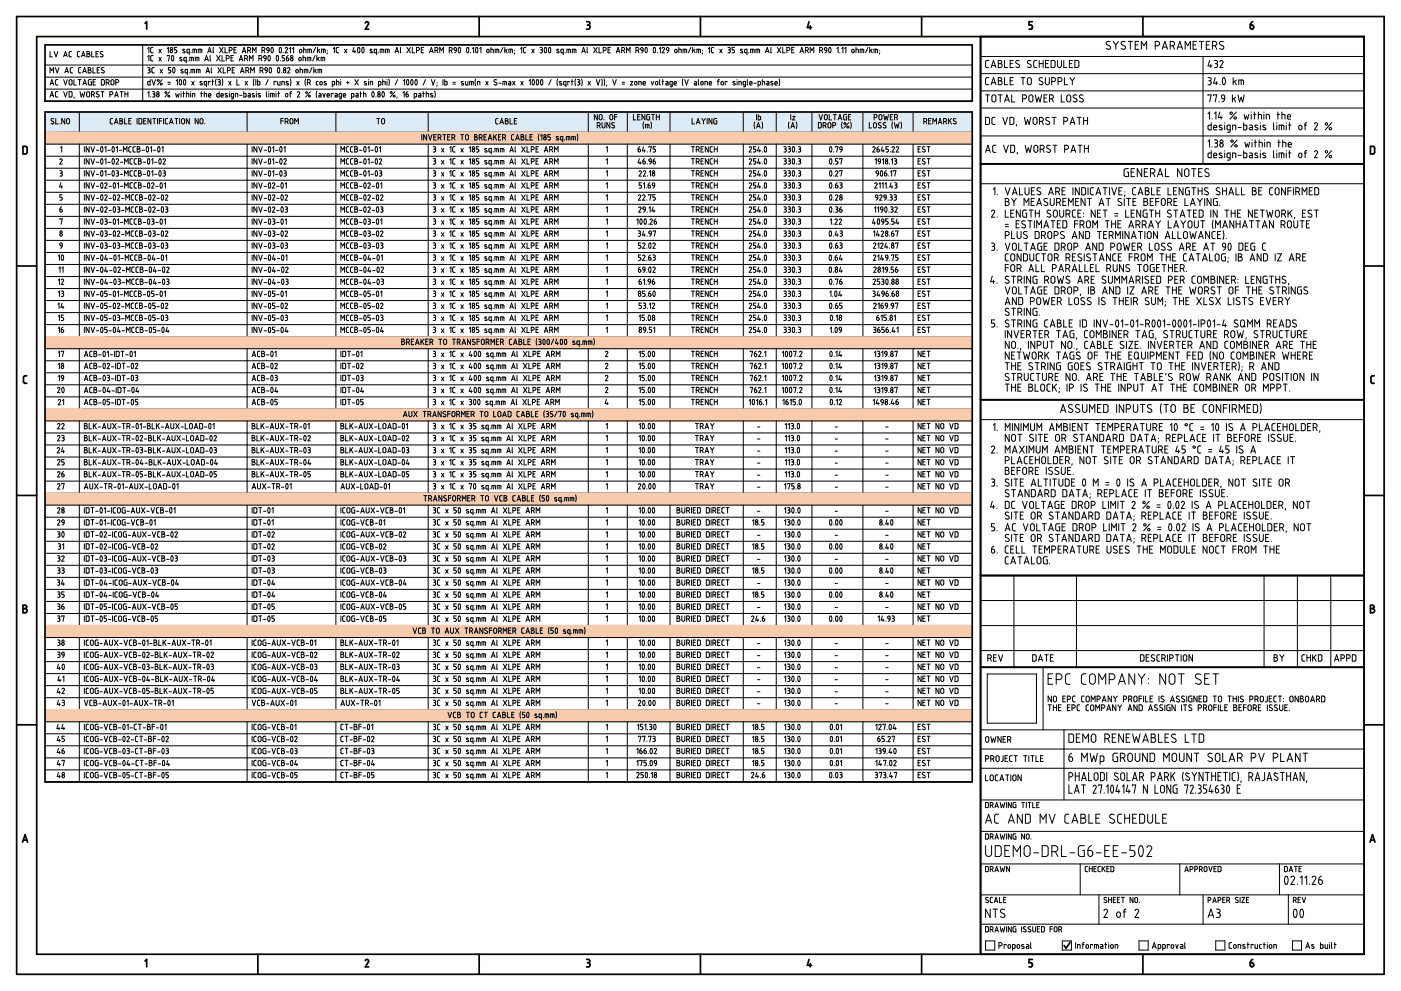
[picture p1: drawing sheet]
<svg xmlns="http://www.w3.org/2000/svg" width="420mm" height="297mm" viewBox="0 0 420 297" stroke-linecap="round" stroke-linejoin="round" font-family="sans-serif">
<g fill="none" stroke="#000" stroke-width=".51">
<path d="M5 5h410.1v287h-410.1zM11 11h398.1v275h-398.1zM13.5 13.5h278.1v16.8h-278.1zM43.5 7l.5-.5v2.2M77.3 5v6M109.6 6.9a.51 .51 0 0 1 .6-.4 .51 .51 0 0 1 .3 .7l-.9 1.5h1M143.7 5v6M175.9 6.5h.5a.5 .5 0 0 1 .5 .5 .5 .5 0 0 1-.5 .5M176.2 7.5h.2M176.4 7.5l.4 .2v.8l-.9 .2M210.1 5v6M242.6 6.5l-.5 1.8h1.3"/>
<path d="M243 7.7v1M276.4 5v6M294.1 11v275M309.6 6.5h-1v1l.8 .1 .2 .4M309.6 8v.3M309.6 8.2l-.2 .5h-.8M342.8 5v6M375 7.5h.5a.58 .58 0 0 1 .6 .5 .58 .58 0 0 1-.5 .6 .58 .58 0 0 1-.6-.4zM375.7 6.5l-.5 .4-.2 .6M13.5 33.6h278.1v200.8h-278.1zM6.9 43.9h.8l.4 .2 .1 1.5-.3 .5h-1zM294.1 49.1h115"/>
<path d="M412.2 44.4v1.2M412.2 44.4l-.2-.4-1-.1v2.2h1l.2-.5M5 79.7h6M409.1 79.7h6M7.5 114.9h.5M7.5 112.6h.5M7.5 112.6l-.5 .5 .1 1.6 .4 .2M294.1 119.8h115M411.6 114.9h.5M411.6 112.6h.5M411.6 112.6l-.5 .5 .1 1.6 .4 .2M5 148.5h6"/>
<path d="M409.1 148.5h6M294.1 172.5h115M6.9 182.4h.6M7.5 181.4a.5 .5 0 0 1 .5 .5 .5 .5 0 0 1-.5 .5 .63 .63 0 0 1 .7 .6 .63 .63 0 0 1-.7 .7M7.5 181.4h-.6v2.3h.6M411 181.4h.6a.5 .5 0 0 1 .5 .5 .5 .5 0 0 1-.5 .5 .62 .62 0 0 1 .6 .6 .62 .62 0 0 1-.6 .7h-.6zM411 182.4h.6M5 217.3h6M294.1 200h115M409.1 217.3h6M6.8 252.4l.7-2.2 .8 2.2M7 251.8h1.1"/>
<path d="M410.9 252.4l.7-2.2 .8 2.2M411.1 251.8h1.1M43.5 288.1l.5-.5v2.2M77.3 286v6M109.6 288a.51 .51 0 0 1 .6-.4 .51 .51 0 0 1 .3 .7M110.5 288.3l-.9 1.5h1M143.7 286v6M175.9 287.6h.5a.5 .5 0 0 1 .5 .5 .5 .5 0 0 1-.5 .5M175.9 289.8h.5M176.2 288.6h.2M176.4 288.6a.57 .57 0 0 1 .5 .7l-.5 .5M210.1 286v6"/>
<path d="M242.6 287.6l-.5 1.7h1.3M243 288.8v1M276.4 286v6M308.6 289.8h.5M309.6 287.6h-1v1h.8l.2 .5M309.6 289.1v.2M309.6 289.3l-.5 .5M320.9 282.4l-1.2 1.8-.6-.8M342.8 286v6M375 288.6h.5a.58 .58 0 0 1 .6 .4 .58 .58 0 0 1-.5 .7 .58 .58 0 0 1-.6-.4zM375.7 287.6l-.5 .3-.2 .7"/>
</g>
<g fill="none" stroke="#000" stroke-width=".3">
<path d="M13.5 19.5h278.1M15 15.4v1.6h.7M16.3 15.4l.5 1.6 .5-1.6M19.1 17l.5-1.6 .6 1.6M19.2 16.6h.8M20.7 16.7l.2 .3h.5M21.4 15.4l-.6 .2-.1 1.1M23.2 16.7l.2 .3h.5M23.9 15.4l-.7 .2v1.1M24.4 17l.6-1.6 .5 1.6M24.6 16.6h.8M26.1 15.4l.7 .2v.4l-.3 .1a.45 .45 0 0 1 .5 .5 .45 .45 0 0 1-.5 .4h-.4z"/>
<path d="M26.1 16.2h.4M27.5 15.4v1.6h.7M28.8 16.2h.5M29.5 15.4h-.7v1.6h.7M30.8 15.5a.43 .43 0 0 0-.6 0 .43 .43 0 0 0 0 .6l.5 .3a.44 .44 0 0 1 0 .7 .44 .44 0 0 1-.7-.2M42.8 13.5v16.8M44.3 14.6l.4-.4v1.6M44.3 17l.4-.4v1.7M45.2 14.6v1.1l.7 .1M45.6 14.2h.3M45.6 14.2l-.4 .4M45.9 16.6l-.5 .1-.2 .3v1.1l.7 .2"/>
<path d="M47.7 14.8l.7 1M47.7 17.2l.7 1.1M48.4 14.8l-.7 1M48.4 17.2l-.7 1.1M50.1 14.6l.4-.4v1.6M50.1 16.8v-.2h.8l-.4 1.7M51.6 16.7h.1a.9 .9 0 0 1 0 1.5l-.3-.7zM51.8 15.3a.37 .37 0 0 0-.6-.2 .37 .37 0 0 0 0 .6 .37 .37 0 0 0 .6-.2M51.8 15.3v.2M53 14.2h-.7v.7l.5 .1 .2 .3-.2 .5h-.5M54.5 17.3l-.4-.1-.2 .2 .7 .5a.39 .39 0 0 1-.3 .4 .39 .39 0 0 1-.4-.1M55.4 15.4l.1 .1a.39 .39 0 0 1-.3 .4 .39 .39 0 0 1-.4-.2"/>
<path d="M55.4 14.8h-.4l-.2 .2 .6 .4M55.9 18.3l-.7-.2 .1-.9h.6v1.6M56 15l.2-.2h.6v1.6M56 15.6l.2 .2h.6M56 15v.6M56.4 18.2v.1M56.9 18.3v-1.1h.9l.2 .3v.8M57.3 15.7v.1M57.5 17.2v1.1M57.8 15.8v-1h1l.1 1M58.4 14.8v1M58.6 18.3v-1.1h.8l.2 .3v.8"/>
<path d="M59.1 17.2v1.1M60 14.8v1M60.5 15v.8M60.5 15l-.2-.2h-.8v1M61.4 18.3l.5-1.7 .6 1.7M61.6 17.8h.7M62.3 15.8l.5-1.6 .6 1.6M62.4 15.4h.8M63 16.6v1.5M63 18.1l.2 .2M63.9 14.2v1.5l.2 .1M65 16.6l1 1.7"/>
<path d="M65.8 14.2l1.1 1.6M66 16.6l-1 1.7M66.6 16.6v1.7h.7M66.9 14.2l-1.1 1.6M67.5 14.2v1.6h.7M67.8 17.5h.5a.45 .45 0 0 0 .4-.4 .45 .45 0 0 0-.4-.5h-.5v1.7M69.2 14.2a.45 .45 0 0 1 .4 .5 .45 .45 0 0 1-.4 .4h-.5M69.2 14.2h-.5v1.6M69.3 17.4h.5M70 16.6h-.7v1.7h.7M70.2 14.9h.5M70.9 14.2h-.7v1.6h.7"/>
<path d="M71.8 18.3l.5-1.7 .5 1.7M71.9 17.8h.8M72.6 15.8l.6-1.6 .5 1.6M72.8 15.4h.8M73.4 17.5h.4a.45 .45 0 0 0 .5-.4 .45 .45 0 0 0-.5-.5h-.4v1.7M73.9 17.5l.4 .8M74.7 14.2h-.4v1.6M74.7 14.2a.45 .45 0 0 1 .5 .5 .45 .45 0 0 1-.5 .4h-.4M74.8 15.1l.4 .7M74.8 18.3v-1.7l.6 .9 .5-.9v1.7M75.7 15.8v-1.6l.6 .9 .5-.9v1.6M77.6 17.5h.5a.45 .45 0 0 0 .4-.4 .45 .45 0 0 0-.4-.5h-.5v1.7"/>
<path d="M78.2 17.5l.3 .8M79 14.2h-.5v1.6M79 14.2a.45 .45 0 0 1 .4 .5 .45 .45 0 0 1-.4 .4h-.5M79.1 15.1l.3 .7M79.8 17.5l-.5 .8M79.8 17v.5h-.4a.41 .41 0 0 1-.4-.3 .41 .41 0 0 1 .3-.5 .41 .41 0 0 1 .5 .3M80 14.6l.2 .5h.5M80 14.6l.3-.4 .4 .4M80.5 16.7h.1a.9 .9 0 0 1 0 1.5l-.3-.7zM80.7 14.6v.5M80.7 15.1l-.5 .7M81.4 14.3l.1-.1a.9 .9 0 0 1 0 1.6l-.3-.8z"/>
<path d="M83 16.7h.1a.9 .9 0 0 1 0 1.5l-.3-.7zM83.9 14.3l.1-.1a.9 .9 0 0 1 0 1.6l-.3-.8zM84.1 18.2v.1M85 15.7v.1M85.3 16.6h-.7v.8h.6l.1 .3-.1 .5-.6 .1M85.5 14.5a.36 .36 0 0 1 .5-.3 .36 .36 0 0 1 .2 .6l-.7 1h.8M85.9 17.4h.3a.41 .41 0 0 1 .5 .3 .41 .41 0 0 1-.3 .5 .41 .41 0 0 1-.5-.3zM86.4 16.6l-.5 .8M86.8 14.6l.3-.4v1.6M87.7 14.6l.4-.4v1.6M89.8 17.2l.5 .2-.1 .8-.5-.1zM89.9 14.9l.3-.1 .3 .1-.2 .9-.4-.1z"/>
<path d="M90.9 17.2l.7 .1v1M90.9 16.6v1.7M91.1 14.8h.4M91.1 14.2v1.6M91.5 14.8l.3 .2v.8M92.1 18.3v-1.1h.9l.2 .3v.8M92.3 15.8v-1l1.1 .1v.9M92.7 17.2v1.1M92.9 14.8v1M94.5 16.6l-.7 1.7M94.7 14.2l-.8 1.6M95 16.6v1.7"/>
<path d="M95.2 14.2v1.6M95.3 17.5l.4 .8M95.5 15l.4 .8M95.7 17.2l-.7 .5M95.9 14.8l-.7 .5M96.3 18.3v-1.1h.8l.3 .3v.8M96.8 17.2v1.1M97 14.8v1M97.3 14.8l.2 .2v.8M97.3 14.8h-.8v1M98.2 15.8l-.1 .4M98.2 15.1v.1"/>
<path d="M99.9 14.6l.4-.4v1.6M100.8 14.6l.1 1.1 .7 .1M101.2 14.2l-.4 .4M101.2 14.2h.4M103.3 14.8l.7 1M104 14.8l-.7 1M106.2 14.2l-.4 1.3h.9M106.4 15.1v.7M107.4 14.3l.1-.1a.9 .9 0 0 1 0 1.6l-.3-.8zM108.7 14.3v-.1a.9 .9 0 0 1 0 1.6l-.2-.8zM111.5 15.4l.1 .1a.39 .39 0 0 1-.2 .4 .39 .39 0 0 1-.4-.2M111.6 14.8h-.4l-.2 .2 .5 .4"/>
<path d="M112.9 15.8l-.6-.1 .1-.9h.5v1.6M113.5 15.7v.1M114 15.8v-1h1l.1 1M114.6 14.8v1M115.6 15.8v-1l1.1 .1v.9M116.2 14.8v1M118.5 15.8l.5-1.6 .5 1.6M118.6 15.4h.8M120.1 14.2v1.5l.2 .1M122 14.2l1.1 1.6M123.1 14.2l-1.1 1.6M123.7 14.2v1.6h.7"/>
<path d="M125.4 14.2a.45 .45 0 0 1 .4 .5 .45 .45 0 0 1-.4 .4h-.5M125.4 14.2h-.5v1.6M126.3 14.9h.6M127.1 14.2h-.8v1.6h.8M128.8 15.8l.6-1.6 .5 1.6M129 15.4h.8M130.9 14.2h-.4v1.6M130.9 14.2a.45 .45 0 0 1 .4 .5 .45 .45 0 0 1-.4 .4h-.4M131 15.1l.3 .7M131.9 15.8v-1.6l.5 .9 .6-.9v1.6M135.2 14.2h-.5v1.6M135.2 14.2a.45 .45 0 0 1 .4 .5 .45 .45 0 0 1-.4 .4h-.5"/>
<path d="M135.3 15.1l.3 .7M136.2 14.6l.3-.4 .4 .4M136.2 14.6l.1 .5h.6M136.9 15.1l-.6 .7M136.9 14.6v.5M137.6 14.3l.1-.1a.9 .9 0 0 1 0 1.6l-.3-.8zM140.1 14.3l.1-.1a.9 .9 0 0 1 0 1.6l-.3-.8zM141.2 15.7v.1M141.7 14.6l.3-.4v1.6M142.8 14.3l.1-.1a.9 .9 0 0 1 0 1.6l-.3-.8zM143.9 14.6l.3-.4v1.6M146.7 15.1v.4"/>
<path d="M146.7 15.1l-.4-.3-.3 .3 .2 .7h.3l.2-.3M147.2 14.8l.7 .1 .1 .9M147.2 14.2v1.6M148.5 15.8v-1l1 .1 .1 .9M149 14.8v1M150.8 14.2l-.7 1.6M151.4 14.2v1.6M151.7 15l.4 .8M152.1 14.8l-.7 .5M152.6 15.8v-1h1l.1 1M153.2 14.8v1M154.3 15.8v.4"/>
<path d="M154.3 15.1v.1M156.1 14.6l.4-.4v1.6M157 14.6l.1 1.1 .6 .1M157.4 14.2h.3M157.4 14.2l-.4 .4M159.5 14.8l.7 1M160.2 14.8l-.7 1M161.9 14.2h.4M162.1 14.9h.2M162.3 14.2l.4 .4-.4 .3M162.3 14.9l.3 .2v.6l-.7 .1M163.4 14.3l.1-.1a.9 .9 0 0 1 0 1.6l-.3-.8z"/>
<path d="M164.7 14.3v-.1a.9 .9 0 0 1 0 1.6l-.2-.8zM167.5 15.4l.1 .1a.39 .39 0 0 1-.2 .4 .39 .39 0 0 1-.5-.2M167.6 14.8h-.4l-.3 .2 .6 .4M168.9 15.8l-.7-.1 .1-.9h.6v1.6M169.5 15.7v.1M170 15.8v-1h1l.1 1M170.6 14.8v1M171.6 15.8v-1l1.1 .1v.9M172.2 14.8v1M174.5 15.8l.5-1.6 .6 1.6M174.6 15.4h.8M176.1 14.2v1.5l.2 .1"/>
<path d="M178 14.2l1.1 1.6M179.1 14.2l-1.1 1.6M179.6 14.2v1.6h.8M181.4 14.2a.45 .45 0 0 1 .4 .5 .45 .45 0 0 1-.4 .4h-.5M181.4 14.2h-.5v1.6M182.4 14.9h.5M183.1 14.2h-.7v1.6h.7M184.8 15.8l.6-1.6 .5 1.6M185 15.4h.8M186.9 14.2h-.5v1.6M186.9 14.2a.45 .45 0 0 1 .4 .5 .45 .45 0 0 1-.4 .4h-.5M187 15.1l.3 .7"/>
<path d="M187.9 15.8v-1.6l.5 .9 .6-.9v1.6M191.2 14.2h-.5v1.6M191.2 14.2a.45 .45 0 0 1 .4 .5 .45 .45 0 0 1-.4 .4h-.5M191.3 15.1l.3 .7M192.2 14.6v.3l.3 .2h.4v-.5M192.2 14.6l.3-.4 .4 .4M192.9 15.1l-.6 .7M193.6 14.3l.1-.1a.9 .9 0 0 1 0 1.6l-.3-.8zM196.1 14.3v-.1a.9 .9 0 0 1 0 1.6l-.2-.8zM197.1 15.7v.1M197.7 14.6l.4-.4v1.6M198.6 14.4l.4-.2 .3 .4-.7 1.2h.7"/>
<path d="M198.6 14.4v.1M199.9 14.6l.3-.4 .4 .4M199.9 14.6l.1 .5h.6M200.6 15.1l-.6 .7M200.6 14.6v.5M202.5 14.8l.5 .1-.1 .9-.5-.1zM203.6 14.8h.4M203.6 14.2v1.6M204 14.8l.3 .2v.8M204.9 15.8v-1l1 .1v.9M205.4 14.8v1M207.2 14.2l-.7 1.6"/>
<path d="M207.7 14.2v1.6M208 15l.4 .8M208.4 14.8l-.7 .5M209 15.8v-1l1 .1 .1 .9M209.5 14.8v1M210.7 15.8l-.1 .4M210.7 15.1v.1M212.4 14.6l.4-.4v1.6M213.4 14.6v1.1l.7 .1M213.7 14.2l-.3 .4M213.7 14.2h.4M215.8 14.8l.8 1"/>
<path d="M216.6 14.8l-.8 1M218.3 14.2h.4M218.5 14.9h.2M218.7 14.2l.3 .4-.3 .3M218.7 14.9a.46 .46 0 0 1 .3 .5 .46 .46 0 0 1-.3 .4h-.4M220.3 14.2h-.7v.7l.5 .1 .2 .3-.2 .5h-.5M222.6 15.4l.1 .1a.39 .39 0 0 1-.2 .4 .39 .39 0 0 1-.5-.2M222.7 14.8h-.4l-.3 .2 .6 .4M224 15.8l-.7-.1 .1-.9h.6v1.6M224.6 15.7v.1M225.1 15.8v-1h1l.1 1M225.6 14.8v1"/>
<path d="M226.7 15.8v-1l1.1 .1v.9M227.3 14.8v1M229.6 15.8l.5-1.6 .5 1.6M229.7 15.4h.8M231.2 14.2v1.5l.2 .1M233.1 14.2l1.1 1.6M234.2 14.2l-1.1 1.6M234.7 14.2v1.6h.8M236.4 14.2a.45 .45 0 0 1 .5 .5 .45 .45 0 0 1-.5 .4h-.4M236.5 14.2h-.5v1.6M237.4 14.9h.6M238.2 14.2h-.8v1.6h.8"/>
<path d="M239.9 15.8l.6-1.6 .5 1.6M240.1 15.4h.7M241.5 15.1h.5M242 14.2h-.5v1.6M242 14.2a.45 .45 0 0 1 .4 .5 .45 .45 0 0 1-.4 .4M242.1 15.1l.3 .7M243 15.8v-1.6l.5 .9 .6-.9v1.6M245.8 15.1h.5M246.3 14.2h-.5v1.6M246.3 14.2a.45 .45 0 0 1 .4 .5 .45 .45 0 0 1-.4 .4M246.3 15.1l.4 .7M247.2 14.6l.2 .5h.6"/>
<path d="M247.2 14.6l.4-.4 .4 .4M248 14.6v.5M248 15.1l-.6 .7M248.7 14.3l.1-.1a.9 .9 0 0 1 0 1.6l-.3-.8zM251 14.6l.4-.4v1.6M251.9 15.7v.1M252.4 14.6l.4-.4v1.6M253.3 14.6l.4-.4v1.6M255.6 14.8l.5 .1-.1 .9-.5-.1zM256.7 14.8h.6l.1 .2M256.7 14.2v1.6M257.4 15v.8"/>
<path d="M258 15.8v-1l1 .1v.9M258.5 14.8v1M260.3 14.2l-.7 1.6M260.8 14.2v1.6M261.2 15l.4 .8M261.6 14.8l-.8 .5M262.1 15.8v-1h.9l.2 1M262.6 14.8v1M263.8 15.8l-.1 .4M263.8 15.1v.1M294.1 16.9h115M296 18.1h.5"/>
<path d="M296 18.1l-.4 .5v1.4l.4 .3M297.4 19.7h1.1M299.4 18.1h.6a.48 .48 0 0 1 .4 .5 .48 .48 0 0 1-.4 .5 .6 .6 0 0 1 .6 .6 .6 .6 0 0 1-.6 .6h-.6zM299.4 19.1h.6M301.3 18.1v2.2h.9M302.9 19.1h.8M303.9 18.1h-1v2.2h1M305.7 18.2a.56 .56 0 0 0-.9 0 .56 .56 0 0 0 .1 .8l.6 .4a.54 .54 0 0 1 .1 .8 .54 .54 0 0 1-.8-.1l-.2-.1M309.2 18.2a.56 .56 0 0 0-.9 0 .56 .56 0 0 0 .1 .8l.6 .4a.54 .54 0 0 1 .1 .8 .54 .54 0 0 1-.8-.1l-.2-.1M311 18.1l-.8 .1-.2 .4 .1 1.4 .9 .3M311.7 19.1h1.1M311.7 18.1v2.2"/>
<path d="M312.8 18.1v2.2M313.6 19.1h.7M314.5 18.1h-.9v2.2h.9M315.2 18.1l1.2 .2v1.5l-.2 .4-1 .1zM317.1 18.1v1.6a.59 .59 0 0 0 .6 .6 .59 .59 0 0 0 .6-.6v-1.6M319 18.1v2.2h1M320.7 19.1h.7M321.6 18.1h-.9v2.2h.9M323.5 18.6l-.2-.4-1-.1v2.2l1-.1 .2-.4M323.6 18.6v1.2M332.9 12.5a.63 .63 0 0 0-.9 0 .63 .63 0 0 0 0 .9l.8 .4a.6 .6 0 0 1 .1 .9 .6 .6 0 0 1-.9 0l-.3-.2M333.8 12.4l.8 1.1"/>
<path d="M334.6 13.5v1.3M335.4 12.4l-.8 1.1M337.4 12.5a.63 .63 0 0 0-.9 0 .63 .63 0 0 0 0 .9l.8 .4a.6 .6 0 0 1 .1 .9 .6 .6 0 0 1-.9 0l-.3-.2M338.3 12.4h1.4M339 12.4v2.4M340.4 13.5h.8M341.5 12.4h-1.1v2.4h1.1M342.3 14.8v-2.4l.8 1.3 .8-1.3v2.4M346.5 13.7h.6a.66 .66 0 0 0 .7-.6 .66 .66 0 0 0-.7-.7h-.6v2.4M348.6 14.8l.8-2.4 .7 2.4M348.8 14.1h1.1M350.9 13.7h.7a.66 .66 0 0 0 .7-.6 .66 .66 0 0 0-.7-.7h-.7v2.4"/>
<path d="M351.7 13.7l.6 1.1M353 14.8l.8-2.4 .8 2.4M353.3 14.1h1.1M355.4 14.8v-2.4l.8 1.3 .8-1.3v2.4M357.8 13.5h.8M358.9 12.4h-1.1v2.4h1.1M359.6 12.4h1.4M360.3 12.4v2.4M360.8 16.9v32.2M361.8 13.5h.7M362.8 18.1l-.5 1.7h1.2M362.8 12.4h-1v2.4h1"/>
<path d="M363.1 19.3v1M363.6 13.7h.7a.66 .66 0 0 0 .6-.6 .66 .66 0 0 0-.6-.7h-.7v2.4M364.2 18.1h.5a.48 .48 0 0 1 .4 .5 .48 .48 0 0 1-.4 .5M364.4 13.7l.5 1.1M364.4 19.1h.3M364.7 19.1a.6 .6 0 0 1 .5 .6 .6 .6 0 0 1-.5 .6h-.5M365.9 18.4l-.1 .1M365.9 18.4a.48 .48 0 0 1 .7-.2 .48 .48 0 0 1 .1 .6l-.9 1.5h1M366.9 12.5a.62 .62 0 0 0-.9 0 .62 .62 0 0 0 0 .9l.7 .4a.6 .6 0 0 1 .2 .9 .6 .6 0 0 1-.9 0l-.3-.2M13.5 23.1h278.1M13.5 26.7h278.1M13.5 30.3h278.1"/>
<path d="M13.5 39.6h278.1M15 21.9v-1.6l.5 .8 .6-.8v1.6M15 25.5l.5-1.6 .6 1.6M15 29.1l.5-1.6 .6 1.6M15.2 25h.7M15.2 28.6h.7M16.1 35.6a.43 .43 0 0 0-.6 0 .43 .43 0 0 0 0 .6l.5 .3a.44 .44 0 0 1-.1 .7 .44 .44 0 0 1-.6-.2M16.6 20.3l.6 1.6 .5-1.6M16.7 35.5v1.6h.7M17 25.5h.3M17 23.9h.3M17 29.1h.3"/>
<path d="M17 27.5h.3M17 23.9l-.4 .3 .1 1.1 .3 .2M17 27.5l-.4 .3 .1 1.1 .3 .2M18 37.1h.1M19.1 27.5l.5 1.6 .6-1.6M19.1 23.9l.5 1.6 .6-1.6M19.4 35.5v1.6l-.9-1.6v1.6M19.5 21.9l.5-1.6 .5 1.6M19.6 21.4h.8M20 36.7v-.7a.45 .45 0 0 1 .4-.5 .45 .45 0 0 1 .5 .5v.7M20 36.7a.45 .45 0 0 0 .4 .4 .45 .45 0 0 0 .5-.4M20.8 24.1l.4-.2 .4 .2v.9a.45 .45 0 0 1-.4 .5 .45 .45 0 0 1-.5-.5z"/>
<path d="M21.3 27.5h-.6v1.6h.6M21.3 27.5l.3 .3v1.1l-.3 .2M21.8 20.3h-.5l-.2 .3v1.1l.7 .2M22.2 23.9v1.6h.7M22.2 29.1v.3M23.4 23.9h.9M23.8 33.6v6M23.9 23.9v1.6M24 27.5l.4 1.6 .3-1.1 .4 1.1 .3-1.6M24.3 20.3h-.6l-.1 .3v1.1l.7 .2M24.8 21.9l.6-1.6 .5 1.6M24.9 25.5l.5-1.6 .6 1.6"/>
<path d="M25 21.4h.7M25 25h.8M26 27.7l.2-.2a.45 .45 0 0 1 .7 .4v.7a.45 .45 0 0 1-.5 .5 .45 .45 0 0 1-.4-.5zM26.4 20.3l.8 .1v.4l-.3 .2a.45 .45 0 0 1 .4 .4 .45 .45 0 0 1-.4 .5h-.5zM26.4 21h.5M27.4 23.9l-.9 .1 .2 1.4 .7 .1v-.9h-.3M27.4 28.4h.5a.45 .45 0 0 0 .4-.5 .45 .45 0 0 0-.4-.4h-.5v1.6M27.9 20.3v1.6h.7M27.9 24.6h.6M28 28.4l.3 .7M28.6 23.9h-.7v1.6h.7M29.1 21h.6"/>
<path d="M29.7 27.6a.43 .43 0 0 0-.7-.1 .43 .43 0 0 0 .1 .7l.5 .2a.44 .44 0 0 1-.1 .7 .44 .44 0 0 1-.6-.2M29.9 20.3h-.8v1.6h.8M30.3 27.5h.9M30.8 27.5v1.6M31.2 20.3a.43 .43 0 0 0-.6 0 .43 .43 0 0 0 0 .6l.5 .3a.44 .44 0 0 1 0 .7 .44 .44 0 0 1-.7-.2M31.3 24.2l-.2-.3h-.7v1.6l.7-.1 .2-.3M31.3 24.2v.9M31.8 24.8h.5a.45 .45 0 0 0 .4-.5 .45 .45 0 0 0-.4-.4h-.5v1.6M32.4 24.7l.3 .8M33 28.4h.4a.45 .45 0 0 0 .5-.5 .45 .45 0 0 0-.5-.4h-.4v1.6M33.3 24.1l.4-.2 .4 .2 .1 .9a.45 .45 0 0 1-.5 .5 .45 .45 0 0 1-.4-.5zM33.8 35.5l-.6 .1-.1 .3v1.1l.7 .1"/>
<path d="M34.3 37.1l.6-1.6 .5 1.6M34.4 29.1l.5-1.6 .6 1.6M34.5 36.7h.7M34.5 28.6h.8M34.7 24.8h.5a.45 .45 0 0 0 .4-.5 .45 .45 0 0 0-.4-.4h-.5v1.6M35.9 35.5l.8 .2v.4l-.3 .1a.45 .45 0 0 1 .4 .5 .45 .45 0 0 1-.4 .4h-.5zM35.9 36.2h.5M36 27.5h.9M36.5 27.5v1.6M37.4 35.5v1.6h.7M37.5 27.5v1.6M37.5 28.2h.9"/>
<path d="M38.4 27.5v1.6M38.6 36.2h.6M39.4 35.5h-.8v1.6h.8M41.1 35.5v1.6M41.7 35.5l.8 .2-.1 1.4h-.7zM43.1 36.2h.5M43.8 35.5h-.7v1.6h.7M44.3 20.3l.7 .1v.4l-.3 .2M44.3 27.8l.4-.3v1.6M44.5 21h.2M44.6 24.4h.4M44.7 21a.46 .46 0 0 1 .3 .4 .46 .46 0 0 1-.3 .5h-.4"/>
<path d="M45 23.9v1.6l-.7-.2v-.6l.3-.3M45.2 29v.1M45.3 35.5v1.6l-.9-1.6v1.6M45.6 23.9l.5 1.6 .5-1.6M45.7 27.5l.7 .1v.4l-.3 .2M45.8 35.5h.9M45.9 28.2h.2M46.1 28.2a.46 .46 0 0 1 .4 .4 .46 .46 0 0 1-.4 .5h-.4M46.2 35.5v1.6M46.3 20.3h-.6l-.1 .3v1.1l.7 .2M47.2 35.5v1.6M47.8 36.2h.7"/>
<path d="M48 20.8l.7 1.1M48.5 35.5h-.7v1.6M48.6 23.9l-1.4 1.6M48.7 20.8l-.7 1.1M49 35.5v1.6M50.3 35.5l-.5 .1-.2 .3v1.1l.7 .1M50.4 25.2h.7M50.4 24.7h.7M50.8 37.1l.6-1.6 .5 1.6M50.9 27.5l-1.4 1.6M51 36.7h.8M51.2 20.3h-.7v.7h.4a.46 .46 0 0 1 .3 .4 .46 .46 0 0 1-.3 .5h-.4"/>
<path d="M51.9 20.3h.1a.9 .9 0 0 1 0 1.5l-.2-.7zM52.5 35.5h.9M52.7 28l.2 1.1 .3-.7 .3 .7 .2-1.1M52.9 24.2l.3-.3v1.6M52.9 35.5v1.6M53.9 35.5v1.6M53.9 23.9h.1a.9 .9 0 0 1 0 1.6l-.3-.8zM54.3 27.5v.1M54.3 28v1.1M54.4 36.7a.45 .45 0 0 0 .5 .4 .45 .45 0 0 0 .4-.4M54.4 36.7v-.7a.45 .45 0 0 1 .5-.5 .45 .45 0 0 1 .4 .5v.7M54.8 28h.6"/>
<path d="M54.9 20.9l-.4-.1-.3 .2 .7 .5a.39 .39 0 0 1-.2 .4 .39 .39 0 0 1-.5-.1M55 27.5v1.6M55.2 23.9h.1a.9 .9 0 0 1 0 1.6l-.3-.8zM55.9 28l.7 .1v1M55.9 27.5v1.6M56.2 21.9l-.7-.2 .1-.9h.6v1.6M56.8 21.8v.1M56.8 35.5v1.6l-.9-1.6v1.6M57.2 27.5v.1M57.2 28v1.1M57.3 21.9v-1.1l1 .1 .1 1M57.5 24.4l.7 1.1"/>
<path d="M57.7 29.1v-1.1l.7 .1v1M57.8 20.8v1.1M58.2 24.4l-.7 1.1M58.9 21.9v-1.1l1.1 .1v1M59.4 35.5v1.6l-.9-1.6v1.6M59.5 20.8v1.1M60 36.7v-.7a.45 .45 0 0 1 .4-.5 .45 .45 0 0 1 .5 .5v.7M60 36.7a.45 .45 0 0 0 .4 .4 .45 .45 0 0 0 .5-.4M60.2 28h.5M60.4 27.5v1.6M60.6 24.5l-.4-.1-.2 .2 .6 .5a.39 .39 0 0 1-.2 .4 .39 .39 0 0 1-.4-.1M61.2 24.7v.5"/>
<path d="M61.2 25.2l.2 .2 .5 .1M61.3 28l.6 .1 .1 1M61.3 27.5v1.6M61.4 37.1h.1M61.5 24.4h.4v1.6M61.5 24.4l-.3 .3M61.8 21.9l.5-1.6 .5 1.6M61.9 21.4h.8M62.5 28.6h.7l-.1-.5-.5 .1-.1 .6 .2 .2 .5 .1M63 24.6v-.2h-.5v1.1M63.4 20.3v1.4l.2 .2M63.6 24.4h.5"/>
<path d="M63.7 23.9v1.6M64.8 23.7l-.2 1 .2 1M65.3 20.3l1.1 1.6M65.4 23.9l.6 .1v.4l-.3 .2M65.5 24.6h.2M65.7 24.6l.3 .2v.5l-.6 .2M65.7 27.5v1.6l-.6-.1-.1-.9 .7-.1M66.3 28.6h.7l-.2-.5-.5 .1v.6l.1 .2 .6 .1M66.4 20.3l-1.1 1.6M66.6 23.7l.2 1-.2 1M66.9 20.3v1.6h.7M68.2 28.1l-.5-.1-.2 .2 .7 .5a.39 .39 0 0 1-.2 .4 .39 .39 0 0 1-.5-.1"/>
<path d="M68.2 21.1l.4 .1a.45 .45 0 0 0 .5-.5 .45 .45 0 0 0-.5-.4h-.4v1.6M68.6 24.4l.7 1.1M68.8 27.5v.1M68.8 28v1.1M69.3 24.4l-.7 1.1M69.6 21h.6M70 29.1l-.6-.1 .1-1h.5v1.4l-.1 .2h-.5M70.4 20.3h-.8v1.6h.8M70.6 29.1v-1.1l.7 .1v1M71 23.9v1.6h.8M71.8 28.6h.8M72.1 21.9l.5-1.6 .6 1.6"/>
<path d="M72.3 21.4h.7M73.1 27.5v1.6l.6-.1 .1-.9-.7-.1M73.5 24.4l.7 1.1M73.7 21.1h.5M74.1 33.6v6M74.2 20.3a.45 .45 0 0 1 .4 .4 .45 .45 0 0 1-.4 .5M74.2 20.3h-.5v1.6M74.2 24.4l-.7 1.1M74.3 21.1l.3 .8M74.4 28h.5l.2 .3v.8l-.6-.1v-.4h.6M75.2 21.9v-1.6l.5 .8 .6-.8v1.6M76.2 23.7l-.2 1 .2 1"/>
<path d="M76.3 28.1l-.5-.1-.2 .2 .7 .5a.39 .39 0 0 1-.2 .4 .39 .39 0 0 1-.5-.1M76.7 23.9v1.6M76.9 27.5v.1M76.9 28v1.1M77.2 23.9v1.6l.7-.2 .1-.6-.3-.3M77.2 24.4h.5M78 21.1h.5M78.1 28.1l-.5-.1-.2 .2 .7 .5a.39 .39 0 0 1-.2 .4 .39 .39 0 0 1-.5-.1M78.5 20.3a.45 .45 0 0 1 .4 .4 .45 .45 0 0 1-.4 .5M78.5 20.3h-.5v1.6M78.5 21.1l.4 .8M79.8 21.1h.4"/>
<path d="M79.9 27.5v1.4l.2 .2M80.2 21.2l-.6 .7M80.2 21.1v-.5a.41 .41 0 0 0-.5-.3 .41 .41 0 0 0-.3 .5 .41 .41 0 0 0 .4 .4M80.4 23.9l-.7 1.6M80.6 27.5v.1M80.6 28v1.1M80.9 20.3h.1a.9 .9 0 0 1 0 1.5l-.3-.7zM81.2 29.1v-1.1l1 .1v1M81.7 28v1.1M82.7 24.6v-.2h-.5v1.1M82.8 27.5v.1M82.8 28v1.1"/>
<path d="M83.3 24.4v.9l.7 .2v-1.1M83.3 28h.6M83.4 20.3a.9 .9 0 0 1 0 1.5l-.2-.7zM83.5 27.5v1.6M84.2 36.2h.8M84.5 21.8v.1M85 35.5h-.8v1.6M85 24.4h-.5v1.1M85 24.4l.3 .3v.8M85.5 36.4h.5M85.7 28.2l.3-.2 .3 .2-.1 .8-.5-.1zM86 35.5h-.5v1.6"/>
<path d="M86 35.5a.45 .45 0 0 1 .4 .5 .45 .45 0 0 1-.4 .4M86 36.4l.4 .7M86.3 20.4l.3-.1 .4 .3-.7 1.3h.7M86.3 20.4v.1M86.4 24.5l-.4-.1-.2 .2 .7 .5a.39 .39 0 0 1-.3 .4 .39 .39 0 0 1-.4-.1M86.9 28h.5M87 36.7v-.7a.45 .45 0 0 1 .4-.5 .45 .45 0 0 1 .5 .5v.7M87 36.7a.45 .45 0 0 0 .4 .4 .45 .45 0 0 0 .5-.4M87.1 23.7l.1 1-.1 1M87.4 27.5l-.3 .2v1.4M88.4 37.1v-1.6l.5 .9 .6-.9v1.6M88.8 21l.3-.2 .3 .2-.1 .8-.5-.1z"/>
<path d="M89 24.4l.7 1.1M89.2 27.7a.36 .36 0 0 1 .5-.2 .36 .36 0 0 1 .1 .5l-.6 1.1h.7M89.7 24.4l-.7 1.1M90 20.8l.7 .1v1M90 20.3v1.6M91.2 21.9v-1.1h1l.1 1.1M91.6 23.7l-.1 1 .1 1M91.8 20.8v1.1M92.2 24.8h.4a.45 .45 0 0 0 .5-.5 .45 .45 0 0 0-.5-.4h-.4v1.6M92.7 24.7l.4 .8M93.1 27.5l-1.4 1.6M93.6 20.3l-.7 1.6"/>
<path d="M94.1 20.3v1.6M94.4 21.1l.4 .8M94.8 20.8l-.7 .5M95 27.3l-.2 1 .2 1M95.1 24.4l-.2 .1-.1 .7 .6 .3M95.1 24.4h.3M95.4 21.9v-1.1h.9l.2 1.1M95.7 28h.4l.2 .3v.8l-.6-.1v-.4h.6M95.9 20.8v1.1M96.1 24.4l.5 .2-.1 .8-.5-.1zM96.8 28l.4 1.1 .3-1.1M97.8 24.5l-.4-.1-.2 .2 .7 .5a.39 .39 0 0 1-.3 .4 .39 .39 0 0 1-.4-.1"/>
<path d="M98.1 28.6h.7l-.2-.5-.5 .1v.6l.1 .2 .6 .1M99.9 28.2v-.2h-.6v1.1M100.1 24.4l.3 .3-.1 .6-.6 .2M100.1 24.4h-.4v1.6M100.5 28h.4M100.7 33.6v6M100.9 28l.2 .3v.8l-.6-.1 .1-.4h.5M100.9 24.4h.5M100.9 23.9v1.6M101.4 24.4l.2 .3v.8M102.2 23.9h.1M102.2 24.4v1.1"/>
<path d="M102.4 29.1l-.7-.1 .1-1h.6v1.4l-.1 .2h-.5M103 28.6h.7l-.2-.5-.5 .1-.1 .6 .2 .2 .6 .1M103.9 24.8h.7M104.3 24.4v.7M105.4 29.1l.7-.1-.1-1h-.6v1.6M106.4 23.9l1.1 1.6M106.8 28h.5l.1 .3v.8h-.4M107 28.5l-.3 .3 .3 .3M107 28.6h.4M107.5 23.9l-1.1 1.6M107.9 28h.6M108.1 27.5v1.6"/>
<path d="M109 28l.7 .1v1M109 27.5v1.6M109.9 24.5l-.4-.1-.3 .2 .7 .5a.39 .39 0 0 1-.2 .4 .39 .39 0 0 1-.5-.1M110.5 23.9h.1M110.5 24.4v1.1M111.5 24.4l.3 .3v.8M111.5 24.4h-.5v1.1M111.7 27.6l.1-.1a.9 .9 0 0 1 0 1.6l-.3-.8zM112.8 29v.1M113 35.5h.9M113.5 35.5v1.6M114 24.4l.2 .3v.6l-.7 .2"/>
<path d="M114 24.4h-.5v1.6M114.4 36.7v-.7a.45 .45 0 0 1 .5-.5 .45 .45 0 0 1 .4 .5v.7M114.4 36.7a.45 .45 0 0 0 .5 .4 .45 .45 0 0 0 .4-.4M114.7 27.6l.1-.1a.9 .9 0 0 1 0 1.6l-.2-.8zM114.8 24.4h.4M114.8 23.9v1.6M115.2 24.4l.3 .3v.8M116 23.9h.1M116 24.4v1.1M116.6 23.7l.2 1-.2 1M118.5 27.5l-1.5 1.6M119.1 29.1l-.1 .3"/>
<path d="M119.2 23.9l-.7 1.6M120.9 27.8l.3-.3v1.6M121 24.2l.3-.3v1.6M121.8 28.2h.5l.2 .3M121.8 28.2l.1 .8h.4l.2-.3M122.1 23.9h.1a.9 .9 0 0 1 0 1.6l-.3-.8zM122.3 27.5l-.5 .7M122.5 28.6v.1M123.3 23.9h.1a.9 .9 0 0 1 0 1.6l-.2-.8zM124.2 29.1l.7-.1-.1-1h-.6v1.6M124.6 23.9h.1a.9 .9 0 0 1 0 1.6l-.3-.8zM125.6 28h.5l.1 .3v.8h-.4"/>
<path d="M125.8 28.5l-.3 .3 .3 .3M125.8 28.6h.4M126.7 28h.6M126.9 27.5v1.6M127.6 23.9l-.7 1.6M127.8 28l.7 .1 .1 1M127.8 27.5v1.6M128.4 33.6v6M129.4 23.9l.5 1.6 .6-1.6M129.7 28.1l-.4-.1-.2 .2 .7 .5a.39 .39 0 0 1-.3 .4 .39 .39 0 0 1-.4-.1M130.4 27.3l.1 1-.1 1M131.1 25.5l-.1 .3"/>
<path d="M131.1 24.8h.1M132.8 23.9v1.6M133.4 23.9v1.6l.7-.2v-.6l-.3-.3M133.4 24.4h.4M135.8 25.2h.8M135.8 24.7h.8M139 24.5l-.5-.1-.2 .2 .7 .5a.39 .39 0 0 1-.2 .4 .39 .39 0 0 1-.5-.1M139.6 24.4v.9l.7 .2v-1.1M141.4 24.4v1.1M141.6 24.4h-.8v1.1M141.7 24.4l.2 .3v.8M142.6 23.7l-.1 1 .1 1"/>
<path d="M143.6 24.4l.3 .3v.8M143.6 24.4h-.4v1.1M145.7 24.4l.7 1.1M146.4 24.4l-.7 1.1M148.9 23.9a.42 .42 0 0 0-.6 0 .42 .42 0 0 0 0 .6l.5 .3a.44 .44 0 0 1 0 .7 .44 .44 0 0 1-.7-.2M149.4 35.5l-.6 .1-.1 .3v1.1l.7 .1M149.6 24.9h.7M149.9 37.1l.6-1.6 .5 1.6M150.1 36.7h.8M151.4 24.4v1.1M151.5 35.5l.8 .2v.4l-.3 .1a.45 .45 0 0 1 .4 .5 .45 .45 0 0 1-.4 .4h-.5zM151.5 36.2h.5"/>
<path d="M151.6 24.4h-.8v1.1M151.6 24.4l.3 .3v.8M152.5 24.4h.4M152.9 24.4l.3 .3v.8l-.7-.2 .1-.3 .6-.1M153 35.5v1.6h.7M153.7 24.4l.7 1.1M154.2 36.2h.6M154.4 24.4l-.7 1.1M155 35.5h-.8v1.6h.8M156.2 24.4l.7 1.1M156.9 24.4l-.7 1.1M158.7 24.2l.3-.3v1.6"/>
<path d="M160.1 23.9h-.1a.9 .9 0 0 0 0 1.6l.1-.1M160.1 23.9l.2 .8-.2 .7M161 23.9h.1a.9 .9 0 0 1 0 1.6l-.3-.8zM162.3 23.9a.9 .9 0 0 1 0 1.6l-.2-.8zM165.3 23.9l-.7 1.6M167.2 23.7l-.2 1 .2 1M168.4 25.1a.39 .39 0 0 1-.2 .4 .39 .39 0 0 1-.4-.1M168.4 24.5l-.4-.1-.2 .2 .6 .4M169.3 24.4l-.3 .3 .1 .6 .6 .2M169.3 24.4h.4v1.6M170.8 24.6v-.2h-.5v1.1M171.4 24.4h.5"/>
<path d="M171.5 23.9v1.6M172.6 23.7l-.2 1 .2 1M173.2 23.9l.6 .1v.4l-.3 .2M173.3 24.6h.2M173.5 24.6l.3 .2v.5l-.6 .2M174.4 23.7l.2 1-.2 1M176.4 24.4l.7 1.1M176.4 33.6v6M177.1 24.4l-.7 1.1M178.8 23.9l.6 1.6 .5-1.6M179.1 37.6h.5a.45 .45 0 0 0 .4-.4 .45 .45 0 0 0-.4-.5h-.5v1.7M179.1 34.3v1.6l-.9-1.6v1.6"/>
<path d="M179.6 37.6l.4 .8M180.5 23.7l.1 1-.1 1M180.6 36.7l-.1 1.2a.45 .45 0 0 0 .5 .5 .45 .45 0 0 0 .4-.5v-1.2M180.6 34.8v.7M180.6 34.8a.45 .45 0 0 0-.5-.5 .45 .45 0 0 0-.4 .5v.7a.45 .45 0 0 0 .4 .4 .45 .45 0 0 0 .5-.4M181.1 35.8v.1M181.2 23.7l.2 1-.2 1M182 25.5l-.1 .3M182.9 36.7v1.7l-.9-1.7v1.7M183.1 34.4a.44 .44 0 0 1 .7 .4v.7a.45 .45 0 0 1-.5 .4 .45 .45 0 0 1-.4-.4zM183.7 23.9l.6 1.6 .5-1.6M184.2 36.8a.43 .43 0 0 0-.6 0 .43 .43 0 0 0 0 .6l.5 .3a.44 .44 0 0 1 0 .7 .44 .44 0 0 1-.7-.2"/>
<path d="M184.3 35h.7M185 34.3h-.7v1.6M186.6 25.2h.7M186.6 24.7h.7M188.1 33.6v6M189.1 24.4h.7l-.7 1.1h.7M190 34.3v1.6h.7M190.5 24.4l.5 .2-.1 .8-.5-.1zM191.2 35h.6M192 34.3h-.8v1.6h.8M192 24.4l.3 .3v.8M192 24.4h-.4v1.1"/>
<path d="M192.8 24.9h.7l-.1-.5-.5 .2-.1 .6 .2 .2 .5 .1M193 36.6l-.1 1 .1 .9M193.4 34.3v1.6l-.9-1.6v1.6M193.6 38.4v-1.1l1 .1v1M194.1 37.3v1.1M194.6 35h.2v.9h-.7l-.2-.3M194.8 34.3l-.8 .2v1.1M195.2 36.6l.2 1-.2 .9M195.3 24.4l.4 1.1 .3-1.1M195.4 34.3h.9M195.8 34.3v1.6M196.6 24.6l.3-.2 .3 .2-.1 .8-.5-.1z"/>
<path d="M196.8 35h.9M196.8 34.3v1.6M197.7 34.3v1.6M197.8 23.9v1.4l.2 .2M198.5 24.4h.6M198.7 23.9v1.6M199.7 24.4h.4M200.1 24.4l.2 .3v.8l-.6-.2 .1-.3 .5-.1M200.9 33.6v6M201.2 24.4l-.3 .3v.6l.7 .2M201.2 24.4h.4v1.3l-.1 .3h-.5M202.1 24.9h.8l-.2-.5-.5 .2-.1 .6 .2 .2 .6 .1"/>
<path d="M204.8 23.7l-.2 1 .2 1M205.3 23.9l.6 1.6 .5-1.6M207.6 35.5v1.6h.7M208.3 24.4h.3M208.6 24.4l.3 .3v.8l-.7-.2 .1-.3 .6-.1M208.8 37.1l.6-1.6 .5 1.6M209 36.7h.8M209.4 25.3l.2 .2M209.4 23.9v1.4M210.3 24.4l.5 .2-.1 .8-.5-.1zM210.5 35.5l.5 .7M211 36.2v.9"/>
<path d="M211.5 35.5l-.5 .7M211.9 24.4l.2 .3M211.9 24.4h-.5v1.1M212.1 35.5v1.6M212.1 24.7v.8M212.7 24.9h.7l-.2-.5-.5 .2v.6l.1 .2 .6 .1M213.5 35.5v1.6l-.9-1.6v1.6M214.9 35.5l-.8 .2 .1 1.4h.7v-.9h-.2M215.2 24.4h.5M215.7 23.9l-.4 .2v1.4M216.4 24.4l.5 .2-.1 .8-.5-.1zM218 24.6v-.2h-.5v1.1"/>
<path d="M220.4 24.5l-.4-.1-.2 .2 .7 .5a.39 .39 0 0 1-.3 .4 .39 .39 0 0 1-.4-.1M221 23.9h.1M221 24.4v1.1M222 24.4h-.4v1.1M222 24.4l.3 .3v.8M222.9 25.2l.1 .2 .6 .1M222.9 24.7v.5M222.9 33.6v6M223.1 24.4h.5v1.3l-.2 .3h-.5M223.1 24.4l-.2 .3M224.1 23.9v1.4l.2 .2M224.8 24.9h.8l-.2-.5-.5 .2-.1 .6 .2 .2 .6 .1"/>
<path d="M226.1 24.9h.7M226.3 36.6l-.1 1 .1 .9M226.9 34.3v1.6M226.9 38.4l.5-1.7 .6 1.7M227 37.9h.8M227.4 34.3v1.6h.6l.1-.9-.7-.1M227.8 24.4h-.4v1.6M227.8 24.4l.3 .3-.1 .6-.6 .2M228.5 36.6l.2 1-.2 .9M228.6 24.4h.5M228.6 23.9v1.6M229.1 24.4l.2 .3v.8"/>
<path d="M230 24.4h.3M230.3 24.4l.3 .3v.8l-.7-.2 .1-.3 .6-.1M231.8 24.5l-.4-.1-.3 .2 .7 .5a.39 .39 0 0 1-.2 .4 .39 .39 0 0 1-.5-.1M232.4 24.9h.7l-.2-.5-.5 .2v.6l.1 .2 .6 .1M232.8 33.6v6M233.7 23.7l.1 1-.1 1M236.6 36.6l-.1 1 .1 .9M237.2 34.3v1.6M237.2 38.4l.5-1.7 .6 1.7M237.3 37.9h.8M237.7 34.9h.7l-.7 1h.7M238.8 36.6l.2 1-.2 .9"/>
<path d="M243.5 33.6v6M245.4 36.7l.9 .2-.2 1.4-.7 .1zM245.6 34.3l.5 1.6 .6-1.6M246.9 37.6h.4a.45 .45 0 0 0 .5-.4 .45 .45 0 0 0-.5-.5h-.4v1.7M247.4 37.6l.4 .8M247.4 34.4l.7 .1v1a.45 .45 0 0 1-.4 .4 .45 .45 0 0 1-.5-.4zM248.5 36.8a.44 .44 0 0 1 .7 .4v.7a.45 .45 0 0 1-.4 .5 .45 .45 0 0 1-.5-.5zM248.7 34.3v1.6h.7M249.7 37.6h.5a.45 .45 0 0 0 .4-.4 .45 .45 0 0 0-.4-.5h-.5v1.7M249.9 34.3h.9M250.4 34.3v1.6M251.4 35.9l.5-1.6 .5 1.6"/>
<path d="M251.5 35.5h.8M252.6 36.6l-.2 1 .2 .9M253.6 35h.3v.9h-.7l-.2-.3M253.9 34.3l-.9 .2v1.1M254.4 35h.6M254.6 36.7l-1.5 1.7M255.1 36.6l.2 1-.2 .9M255.1 34.3h-.7v1.6h.7M258.8 33.6v6M260.7 36.7v1.7h.7M262.1 35.2h.5M262.2 36.8a.45 .45 0 0 1 .6 .4v.7a.45 .45 0 0 1-.4 .5 .45 .45 0 0 1-.5-.5z"/>
<path d="M262.6 34.3h-.5v1.6M262.6 34.3a.45 .45 0 0 1 .4 .5 .45 .45 0 0 1-.4 .4M263.8 34.4l.6 .1 .1 1a.45 .45 0 0 1-.5 .4 .45 .45 0 0 1-.4-.4zM264.2 36.8a.43 .43 0 0 0-.6 0 .43 .43 0 0 0 0 .6l.5 .3a.44 .44 0 0 1-.1 .7 .44 .44 0 0 1-.6-.2M265 34.3l.4 1.6 .3-1 .4 1 .4-1.6M265.6 36.8a.43 .43 0 0 0-.6 0 .43 .43 0 0 0 0 .6l.5 .3a.44 .44 0 0 1 0 .7 .44 .44 0 0 1-.7-.2M267 35h.5M267.7 36.6l-.2 1 .2 .9M267.7 34.3h-.7v1.6h.7M268.2 36.7l.4 1.7 .3-1.1 .4 1.1 .3-1.7M268.3 35.2h.4a.45 .45 0 0 0 .5-.4 .45 .45 0 0 0-.5-.5h-.4v1.6M268.8 35.2l.4 .7"/>
<path d="M270.2 36.6l.2 1-.2 .9M273.8 33.6v6M277.1 36.4h.4a.45 .45 0 0 0 .5-.4 .45 .45 0 0 0-.5-.5h-.4v1.6M277.6 36.4l.4 .7M278.5 36.2h.5M279.2 35.5h-.7v1.6h.7M279.8 37.1v-1.6l.5 .9 .5-.9v1.6M281.4 37.1l.5-1.6 .6 1.6M281.5 36.7h.8M283 36.4h.5a.45 .45 0 0 0 .4-.4 .45 .45 0 0 0-.4-.5h-.5v1.6M283.5 36.4l.4 .7M284.4 35.5v1.6"/>
<path d="M284.8 36.2l.5 .9M285.3 35.5l-.9 1M286.7 35.6a.43 .43 0 0 0-.6 0 .43 .43 0 0 0 0 .6l.5 .3a.44 .44 0 0 1-.1 .7 .44 .44 0 0 1-.6-.2M294.1 22.1h115M294.1 27.2h115M294.1 32.4h115M295.6 28.4h1.2M296 20.3h.5M296 25.4h.5M296 23.3h.5M296 23.3l-.4 .4v1.5l.4 .2M296.2 28.4v2.2"/>
<path d="M296.8 36.8l-.3 .5h-.9v-2.1l1.1 .2 .1 1.5M297.2 20.3l.7-2.2 .8 2.2M297.2 25.4l.7-2.1 .8 2.1M297.4 24.8h1.1M297.5 36.8l.2 .5h.7M297.6 28.6l.5-.2 .4 .2 .2 1.4a.59 .59 0 0 1-.6 .6 .59 .59 0 0 1-.6-.6zM298.4 35.2l-.9 .2v1.5M299.4 23.3h.6a.48 .48 0 0 1 .4 .4 .48 .48 0 0 1-.4 .5 .59 .59 0 0 1 .6 .6 .59 .59 0 0 1-.6 .6h-.6zM299.4 24.2h.6M299.4 28.4h1.2M300 28.4v2.2M300.7 35.2l.8 2.1 .7-2.1"/>
<path d="M301.3 23.3v2.1h.9M301.3 30.6l.7-2.2 .7 2.2M301.5 30h1M302.9 24.2h.8M303.4 28.4v2.2h1M303.9 23.3h-1v2.1h1M304.1 35.7v1.2M304.1 35.7l-.3-.5h-.9v2.1h.9l.3-.5M304.9 37.3l-.1 .5M306.2 23.3h1.2M306.7 29.6h.6a.59 .59 0 0 0 .6-.6 .59 .59 0 0 0-.6-.6h-.6v2.2M306.8 23.3v2.1"/>
<path d="M307.2 35.2l.5 2.1 .5-1.4 .4 1.4 .5-2.1M308.3 23.4l.4-.1 .4 .1 .2 1.4a.59 .59 0 0 1-.6 .6 .59 .59 0 0 1-.6-.6zM308.8 28.6l.4-.2 .4 .2 .2 1.4a.59 .59 0 0 1-.6 .6 .59 .59 0 0 1-.6-.6zM310 35.4l.4-.2 .4 .2 .2 1.3a.59 .59 0 0 1-.6 .6 .59 .59 0 0 1-.6-.6zM310.5 28.4l.5 2.2 .4-1.5 .5 1.5 .5-2.2M311.7 36.4h.6a.59 .59 0 0 0 .6-.6 .59 .59 0 0 0-.6-.6h-.6v2.1M312.4 36.4l.5 .9M312.5 24.5a.54 .54 0 0 1 .1 .8 .54 .54 0 0 1-.8 0l-.2-.1M312.7 23.4a.56 .56 0 0 0-.9-.1 .56 .56 0 0 0 .1 .9l.6 .3M313.1 29.4h.7M313.5 23.3v1.5M313.9 36.1l.7 .3"/>
<path d="M314 28.4h-.9v2.2h.9M314.6 36.4a.54 .54 0 0 1 .1 .8 .54 .54 0 0 1-.9 0l-.2-.1M314.7 23.3v1.5a.59 .59 0 0 1-.6 .6 .59 .59 0 0 1-.6-.6M314.7 35.3a.56 .56 0 0 0-.8-.1 .56 .56 0 0 0 0 .9M314.7 29.6h.6a.59 .59 0 0 0 .6-.6 .59 .59 0 0 0-.6-.6h-.6v2.2M315.4 24.4l.6 .1a.59 .59 0 0 0 .6-.6 .59 .59 0 0 0-.6-.6h-.6v2.1M315.5 29.6l.4 1M315.5 35.2h1.2M316.1 35.2v2.1M317.3 24.4l.6 .1a.59 .59 0 0 0 .6-.6 .59 .59 0 0 0-.6-.6h-.6v2.1M318.3 28.4v2.2h.9M319 36.4h.6a.59 .59 0 0 0 .6-.6 .59 .59 0 0 0-.6-.6h-.6v2.1"/>
<path d="M319.2 23.3v2.1h1M320.1 28.6l.4-.2 .4 .2 .2 1.4a.59 .59 0 0 1-.6 .6 .59 .59 0 0 1-.6-.6zM320.9 23.3l.7 .9M320.9 37.3l.7-2.1 .7 2.1M321.1 36.7h1.1M321.6 24.2v1.2M322.3 23.3l-.7 .9M322.9 28.5a.57 .57 0 0 0-.8 0 .57 .57 0 0 0 0 .8l.7 .4a.54 .54 0 0 1 .1 .8 .54 .54 0 0 1-.9 0l-.2-.2M323.1 35.2h1.2M323.7 35.2v2.1M324.8 28.5a.56 .56 0 0 0-.8 0 .56 .56 0 0 0 0 .8l.7 .4a.54 .54 0 0 1 .1 .8 .54 .54 0 0 1-.9 0l-.2-.2M325 35.2v2.1"/>
<path d="M325 36.1h1.2M326.2 35.2v2.1M362.3 23.3h.5a.48 .48 0 0 1 .4 .4 .48 .48 0 0 1-.4 .5M362.3 28.7v-.3h.9l-.4 2.2M362.3 34.1l.5-.5v2.1M362.5 24.2h.3M362.8 24.2l.4 .3v.7l-.9 .2M363.2 36.8v2.1h-.7l-.2-1.2 .9-.2M363.5 35.6v.1M364 38.2h.9v-.2a.47 .47 0 0 0-.5-.5 .47 .47 0 0 0-.4 .5v.7l.9 .2M364 28.7v-.3h.9l-.5 2.2M364.2 34.1l.5-.5v2.1"/>
<path d="M364.4 23.3l-.4 1.6h1.1M364.8 24.4v1M365.6 30.4v.2M365.8 25.3v.1M365.8 33.6l-.4 1.6h1.2M366.2 34.8v.9M366.4 37.6a.4 .4 0 0 0-.5-.1 .4 .4 0 0 0-.1 .6l.7 .4a.51 .51 0 0 1-.3 .5 .51 .51 0 0 1-.6-.2M366.6 28.5a.48 .48 0 0 1 .7 .4v.7l-.7-.1-.3-.4zM366.8 23.4l.1-.1a1.2 1.2 0 0 1 .4 2l-.1 .1a1.2 1.2 0 0 1-.4-2zM367.3 29.6l-.2 .6-.5 .4M367.3 36.8v.1M367.3 37.5v1.4"/>
<path d="M368.9 38.9l-.9-.2 .2-1.2h.7v1.8l-.1 .3h-.7M369.6 28.4v2.2M369.7 38.9v-1.4h.5l.4 .4v1M369.8 23.3v2.1M370 29.5l.5 1.1M370.2 24.4l.6 1M370.5 29.1l-.9 .7M370.8 24l-1 .7M370.8 33.6l-1.9 2.1M371.3 28.4l.4 2.2 .5-1.5 .5 1.5 .4-2.2M371.3 38.2h1M371.5 25.4v-1.4l1.4 .2v1.2"/>
<path d="M372.2 24v1.4M373 36.8v2.1h.8l.1-1.2-.9-.2M373.1 34.3l.3 1.4 .4-.9 .4 .9 .3-1.4M374.8 37.5h.6l.2 .4M375.2 33.6v.1M375.2 34.3v1.4M375.6 37.8v1.1l-.9-.2 .1-.4 .8-.1M375.9 34.3h.8M376.2 33.6v2.1M377.1 38.4l.1 .1a.51 .51 0 0 1-.3 .5 .51 .51 0 0 1-.6-.2M377.1 37.6a.4 .4 0 0 0-.5-.1 .4 .4 0 0 0-.1 .6l.6 .3M377.4 34.3l.9 .2v1.2"/>
<path d="M377.4 33.6v2.1M378 36.8v.1M378 37.5v1.4M379 33.6v.1M379 34.3v1.4M379.5 37.6a.4 .4 0 0 0-.5-.1 .4 .4 0 0 0-.2 .6l.8 .4a.51 .51 0 0 1-.3 .5 .51 .51 0 0 1-.6-.2M379.8 35.7v-1.4l.8 .2 .1 1.2M382 36.8l-.1 1.9 .3 .2M382.9 36.8v.1M382.9 37.5v1.4M383 34.3h.7M383.2 33.6v2.1"/>
<path d="M383.6 38.9v-1.4h1.1l.3 .4v1M384.3 37.5v1.4M384.5 34.3l.8 .2 .1 1.2M384.5 33.6v2.1M385.7 36.8v.1M385.7 37.5v1.4M386.1 35h1v-.2a.48 .48 0 0 0-.5-.5 .48 .48 0 0 0-.5 .5l.2 .9h.8M386.5 37.5h.7M386.7 36.8v2.1M389.6 37.7a.48 .48 0 0 1 .5-.2 .48 .48 0 0 1 .3 .5v.4a.48 .48 0 0 1-.4 .5 .48 .48 0 0 1-.5-.5zM391.2 37.5h.7M391.9 36.8l-.5 .3v1.8"/>
<path d="M394.2 37.1a.48 .48 0 0 1 .6-.3 .48 .48 0 0 1 .3 .7l-.9 1.4h.9M399.4 36.8l-2 2.1M13.5 43.2h278.1M13.5 46.8h278.1M13.5 50.4h278.1M13.5 54h278.1M13.5 57.6h278.1M17.9 47.8a.37 .37 0 0 1 .5-.2 .37 .37 0 0 1 .2 .5l-.7 1.1h.8M17.9 51.2h.4M18.1 51.9h.2M18.2 44.3l.3-.3v1.6M18.2 54.8l-.3 1.2h.9"/>
<path d="M18.3 51.2l.4 .3-.4 .4M18.3 51.9l.3 .2v.5l-.7 .2M18.5 55.7v.7M18.7 58.4h-.8v.7l.6 .1 .2 .3-.2 .5h-.6M23.8 43.2v57.7M25.3 44v1.6M25.3 47.6v1.6M25.3 51.2v1.6M25.3 54.8v1.6M25.3 58.4v1.6M26.7 44v1.6l-.9-1.6v1.6M26.7 47.6v1.6l-.9-1.6v1.6"/>
<path d="M26.7 51.2v1.6l-.9-1.6v1.6M26.7 54.8v1.6l-.9-1.6v1.6M26.7 58.4v1.6l-.9-1.6v1.6M27.3 44l.5 1.6 .6-1.6M27.3 47.6l.5 1.6 .6-1.6M27.3 51.2l.5 1.6 .6-1.6M27.3 54.8l.5 1.6 .6-1.6M27.3 58.4l.5 1.6 .6-1.6M28.9 45h.7M28.9 52.3h.7M28.9 59.5h.7M28.9 48.6h.7"/>
<path d="M28.9 55.9h.7M30.3 44h.1a.9 .9 0 0 1 0 1.6l-.2-.8zM30.3 47.7l.1-.1a.9 .9 0 0 1 0 1.6l-.2-.8zM30.3 51.3l.1-.1a.9 .9 0 0 1 0 1.6l-.2-.8zM30.3 54.9l.1-.1a.9 .9 0 0 1 0 1.6l-.2-.8zM30.3 58.5l.1-.1a.9 .9 0 0 1 0 1.6l-.2-.8zM31.4 55.1a.37 .37 0 0 1 .5-.3 .37 .37 0 0 1 .2 .5l-.7 1.1h.7M31.4 58.7a.37 .37 0 0 1 .5-.3 .37 .37 0 0 1 .2 .5l-.7 1.1h.7M31.4 44.3l.4-.3v1.6M31.4 47.9l.4-.3v1.6M31.4 51.5l.4-.3v1.6M32.3 45h.7"/>
<path d="M32.3 52.3h.7M32.3 48.6h.7M32.7 59.5h.7M32.7 55.9h.7M33.8 44a.9 .9 0 0 1 0 1.6l-.2-.8zM33.8 47.7v-.1a.9 .9 0 0 1 0 1.6l-.2-.8zM33.8 51.3v-.1a.9 .9 0 0 1 0 1.6l-.2-.8zM34.1 54.9l.1-.1a.9 .9 0 0 1 0 1.6l-.3-.8zM34.1 58.5l.1-.1a.9 .9 0 0 1 0 1.6l-.3-.8zM34.8 47.8a.37 .37 0 0 1 .5-.2 .37 .37 0 0 1 .2 .5l-.7 1.1h.8M34.8 44.3l.4-.3v1.6M34.8 51.2h.4"/>
<path d="M34.8 52.8h.4M35 51.9h.2M35.2 58.7a.37 .37 0 0 1 .5-.3 .37 .37 0 0 1 .2 .5M35.2 55.1l.4-.3v1.6M35.2 51.2l.4 .3-.4 .4a.46 .46 0 0 1 .4 .4 .46 .46 0 0 1-.4 .5M35.8 45h.7M35.9 58.9l-.7 1.1h.7M36.1 52.3h.7M36.1 48.6h.7M36.1 55.9h.7M36.5 59.5h.7M37 45.6v-1.6l.5 .9 .6-.9v1.6"/>
<path d="M37.4 49.2v-1.6l.5 .9 .5-.9v1.6M37.4 52.8v-1.6l.5 .9 .5-.9v1.6M37.4 56.4v-1.6l.5 .9 .5-.9v1.6M39.3 51.2l-.3 .1v1.1l.2 .3 .5 .1M39.3 44h-.5l-.2 .3 .1 1.1 .6 .2M39.3 58.7l.1 1.1 .7 .2M39.3 51.2h.4M39.7 47.6h-.5l-.2 .3v1.1l.7 .2M39.7 54.8h-.5l-.2 .3v1.1l.7 .2M40.1 58.4h-.6l-.2 .3M40.6 44h-.5l-.2 .3v1.1l.7 .2M40.6 49.2h.4"/>
<path d="M40.6 47.6h.4M40.6 51.2h.4M40.6 52.8h.4M40.6 56.4h.4M40.6 54.8h.4M40.6 58.7v.9M40.6 47.6l-.4 .3 .1 1.1 .3 .2M40.6 51.2l-.4 .3 .1 1.1 .3 .2M40.6 54.8l-.4 .3 .1 1.1 .3 .2M40.6 59.6l.2 .4h.5M41.1 44l.8 .1v.4l-.3 .2a.45 .45 0 0 1 .4 .4 .45 .45 0 0 1-.4 .5h-.5zM41.1 44.7h.5"/>
<path d="M41.3 58.4h-.5l-.2 .3M41.5 47.6l.8 .1v.4l-.3 .2a.45 .45 0 0 1 .4 .4 .45 .45 0 0 1-.4 .5h-.5zM41.5 54.8l.8 .2v.3l-.3 .2a.45 .45 0 0 1 .4 .4 .45 .45 0 0 1-.4 .5h-.5zM41.5 51.9h.5M41.5 48.3h.5M41.5 55.5h.5M41.9 58.4l.7 .2v.3l-.3 .2a.45 .45 0 0 1 .5 .5 .45 .45 0 0 1-.5 .4h-.4zM41.9 59.1h.4M42 51.2h-.5v1.6h.5a.45 .45 0 0 0 .4-.5 .45 .45 0 0 0-.4-.4M42 51.2l.3 .3-.3 .4M42.6 45h.7M42.9 52.3h.8"/>
<path d="M42.9 48.6h.8M42.9 55.9h.8M43.3 59.5h.7M44 44h.1a.9 .9 0 0 1 0 1.6l-.3-.8zM44.4 47.7l.1-.1a.9 .9 0 0 1 0 1.6l-.3-.8zM44.4 51.3l.1-.1a.9 .9 0 0 1 0 1.6l-.3-.8zM44.4 54.9l.1-.1a.9 .9 0 0 1 0 1.6l-.3-.8zM44.7 58.5l.1-.1a.9 .9 0 0 1 0 1.6l-.2-.8zM45.1 44.3l.4-.3v1.6M45.5 55.1a.36 .36 0 0 1 .5-.3 .36 .36 0 0 1 .1 .5l-.6 1.1h.7M45.5 47.9l.3-.3v1.6M45.5 51.5l.3-.3v1.6"/>
<path d="M45.8 58.7a.36 .36 0 0 1 .5-.3 .36 .36 0 0 1 .2 .5l-.7 1.1h.7M46 45h.7M46.4 52.3h.7M46.4 48.6h.7M46.7 55.9h.7M47.1 59.5h.7M47.4 44h.1a.9 .9 0 0 1 0 1.6l-.2-.8zM47.8 47.7l.1-.1a.9 .9 0 0 1 0 1.6l-.3-.8zM47.8 51.3l.1-.1a.9 .9 0 0 1 0 1.6l-.3-.8zM48.2 54.9v-.1a.9 .9 0 0 1 0 1.6l-.2-.8zM48.5 58.5l.1-.1a.9 .9 0 0 1 0 1.6l-.3-.8zM48.5 44.3l.4-.3v1.6"/>
<path d="M48.9 47.8a.36 .36 0 0 1 .5-.2 .36 .36 0 0 1 .2 .5l-.7 1.1h.7M48.9 51.2h.4M49.1 51.9h.2M49.2 51.2l.4 .3-.4 .4M49.2 51.9a.46 .46 0 0 1 .4 .4 .46 .46 0 0 1-.4 .5h-.3M49.3 55.1l.3-.3v1.6M49.6 58.7a.36 .36 0 0 1 .5-.3 .36 .36 0 0 1 .2 .5l-.7 1.1h.7M74.1 43.2v57.7M75.6 44v1.6M75.6 47.6v1.6M75.6 51.2v1.6M75.6 54.8v1.6"/>
<path d="M75.6 58.4v1.6M77 44v1.6l-.9-1.6v1.6M77 47.6v1.6l-.9-1.6v1.6M77 51.2v1.6l-.9-1.6v1.6M77 54.8v1.6l-.9-1.6v1.6M77 58.4v1.6l-.9-1.6v1.6M77.6 44l.5 1.6 .6-1.6M77.6 47.6l.5 1.6 .6-1.6M77.6 51.2l.5 1.6 .6-1.6M77.6 54.8l.5 1.6 .6-1.6M77.6 58.4l.5 1.6 .6-1.6M79.2 45h.7"/>
<path d="M79.2 52.3h.7M79.2 59.5h.7M79.2 48.6h.7M79.2 55.9h.7M80.6 44h.1a.9 .9 0 0 1 0 1.6l-.2-.8zM80.6 47.7l.1-.1a.9 .9 0 0 1 0 1.6l-.2-.8zM80.6 51.3l.1-.1a.9 .9 0 0 1 0 1.6l-.2-.8zM80.6 54.9l.1-.1a.9 .9 0 0 1 0 1.6l-.2-.8zM80.6 58.5l.1-.1a.9 .9 0 0 1 0 1.6l-.2-.8zM81.7 55.1a.37 .37 0 0 1 .5-.3 .37 .37 0 0 1 .2 .5l-.7 1.1h.7M81.7 58.7a.37 .37 0 0 1 .5-.3 .37 .37 0 0 1 .2 .5l-.7 1.1h.7M81.7 44.3l.4-.3v1.6"/>
<path d="M81.7 47.9l.4-.3v1.6M81.7 51.5l.4-.3v1.6M82.6 45h.8M82.6 52.3h.8M82.6 48.6h.8M83 59.5h.7M83 55.9h.7M84.1 44a.9 .9 0 0 1 0 1.6l-.2-.8zM84.1 47.7v-.1a.9 .9 0 0 1 0 1.6l-.2-.8zM84.1 51.3v-.1a.9 .9 0 0 1 0 1.6l-.2-.8zM84.4 54.9l.1-.1a.9 .9 0 0 1 0 1.6l-.3-.8zM84.4 58.5l.1-.1a.9 .9 0 0 1 0 1.6l-.3-.8z"/>
<path d="M85.2 47.8a.36 .36 0 0 1 .4-.2 .36 .36 0 0 1 .2 .5l-.6 1.1h.7M85.2 44.3l.3-.3v1.6M85.2 51.2h.3M85.2 52.8h.3M85.3 51.9h.2M85.5 51.2l.4 .3-.4 .4a.46 .46 0 0 1 .4 .4 .46 .46 0 0 1-.4 .5M85.5 58.7a.36 .36 0 0 1 .5-.3 .36 .36 0 0 1 .2 .5l-.7 1.1h.7M85.5 55.1l.4-.3v1.6M100.7 43.2v57.7M102.2 45.6v-1.6l.6 .9 .5-.9v1.6M102.2 49.2v-1.6l.6 .9 .5-.9v1.6M102.2 52.8v-1.6l.6 .9 .5-.9v1.6"/>
<path d="M102.2 56.4v-1.6l.6 .9 .5-.9v1.6M103.9 58.7v1.1l.7 .2M104.2 51.2l-.3 .1v1.1l.1 .3 .6 .1M104.2 51.2h.4M104.6 44h-.6l-.1 .3v1.1l.7 .2M104.6 47.6h-.6l-.1 .3v1.1l.7 .2M104.6 54.8h-.6l-.1 .3v1.1l.7 .2M104.6 58.4h-.6l-.1 .3M105.1 58.7l.1 1.1 .6 .2M105.5 51.2h.3M105.5 51.2l-.4 .3v.9l.2 .3 .5 .1M105.8 44h-.5l-.2 .3 .1 1.1 .6 .2"/>
<path d="M105.8 47.6h-.5l-.2 .3 .1 1.1 .6 .2M105.8 54.8h-.5l-.2 .3 .1 1.1 .6 .2M105.8 58.4h-.5l-.2 .3M106.4 44l.7 .1v.4l-.3 .2a.45 .45 0 0 1 .5 .4 .45 .45 0 0 1-.5 .5h-.4zM106.4 47.6l.7 .1v.4l-.3 .2a.45 .45 0 0 1 .5 .4 .45 .45 0 0 1-.5 .5h-.4zM106.4 54.8l.7 .2v.3l-.3 .2a.45 .45 0 0 1 .5 .4 .45 .45 0 0 1-.5 .5h-.4zM106.4 58.4l.7 .2v.3l-.3 .2a.45 .45 0 0 1 .5 .5 .45 .45 0 0 1-.5 .4h-.4zM106.4 51.9h.4M106.4 44.7h.4M106.4 48.3h.4M106.4 55.5h.4M106.4 59.1h.4"/>
<path d="M106.8 51.2h-.4v1.6h.4a.45 .45 0 0 0 .5-.5 .45 .45 0 0 0-.5-.4M106.8 51.2l.4 .3-.4 .4M107.8 45h.7M107.8 52.3h.7M107.8 59.5h.7M107.8 48.6h.7M107.8 55.9h.7M109.3 44a.9 .9 0 0 1 0 1.6l-.2-.8zM109.3 47.7v-.1a.9 .9 0 0 1 0 1.6l-.2-.8zM109.3 51.3v-.1a.9 .9 0 0 1 0 1.6l-.2-.8zM109.3 54.9v-.1a.9 .9 0 0 1 0 1.6l-.2-.8zM109.3 58.5v-.1a.9 .9 0 0 1 0 1.6l-.2-.8z"/>
<path d="M110.3 55.1a.36 .36 0 0 1 .5-.3 .36 .36 0 0 1 .2 .5l-.7 1.1h.8M110.3 58.7a.37 .37 0 0 1 .5-.3 .37 .37 0 0 1 .2 .5l-.7 1.1h.8M110.3 44.3l.4-.3v1.6M110.3 47.9l.4-.3v1.6M110.3 51.5l.4-.3v1.6M111.3 45h.7M111.3 52.3h.7M111.3 48.6h.7M111.6 59.5h.7M111.6 55.9h.7M112.7 44h.1a.9 .9 0 0 1 0 1.6l-.3-.8zM112.7 47.7l.1-.1a.9 .9 0 0 1 0 1.6l-.3-.8z"/>
<path d="M112.7 51.3l.1-.1a.9 .9 0 0 1 0 1.6l-.3-.8zM113 54.9l.1-.1a.9 .9 0 0 1 0 1.6l-.2-.8zM113 58.5l.1-.1a.9 .9 0 0 1 0 1.6l-.2-.8zM113.8 47.8a.36 .36 0 0 1 .5-.2 .36 .36 0 0 1 .1 .5l-.6 1.1h.7M113.8 44.3l.3-.3v1.6M113.8 51.2h.3M113.9 51.9h.2M114.1 51.2l.4 .3-.4 .4M114.1 51.9a.46 .46 0 0 1 .4 .4 .46 .46 0 0 1-.4 .5h-.3M114.1 58.7a.36 .36 0 0 1 .5-.3 .36 .36 0 0 1 .2 .5l-.7 1.1h.8M114.1 55.1l.4-.3v1.6M126.5 40.3v1.7"/>
<path d="M128 40.3v1.7l-.9-1.7v1.7M128.4 43.2v57.7M128.5 40.3l.5 1.7 .6-1.7M129.9 44l.7 .1v.4l-.3 .2M129.9 47.6l.7 .1v.4l-.3 .2M129.9 54.8l.7 .2v.3l-.3 .2M129.9 58.4l.7 .2v.3l-.3 .2M129.9 51.2h.4M130.1 51.9h.2M130.1 41.1h.6M130.1 44.7h.2M130.1 48.3h.2"/>
<path d="M130.1 55.5h.2M130.1 59.1h.2M130.3 44.7a.46 .46 0 0 1 .3 .4 .46 .46 0 0 1-.3 .5h-.4M130.3 48.3l.3 .2v.5l-.7 .2M130.3 51.2l.3 .3-.3 .4M130.3 51.9a.46 .46 0 0 1 .3 .4 .46 .46 0 0 1-.3 .5h-.4M130.3 55.5a.46 .46 0 0 1 .3 .4 .46 .46 0 0 1-.3 .5h-.4M130.3 59.1l.3 .2v.5l-.7 .2M130.8 40.3h-.7v1.7h.7M131.4 41.3l.4-.1a.45 .45 0 0 0 .5-.4 .45 .45 0 0 0-.5-.5h-.4v1.7M131.9 41.2l.4 .8M132.4 44.5l.7 1.1"/>
<path d="M132.4 48.1l.7 1.1M132.4 51.7l.7 1.1M132.4 55.3l.7 1.1M132.4 58.9l.7 1.1M132.8 40.3h.9M133.1 55.3l-.7 1.1M133.1 44.5l-.7 1.1M133.1 48.1l-.7 1.1M133.1 51.7l-.7 1.1M133.1 58.9l-.7 1.1M133.3 40.3v1.7M134.3 41.1h.5"/>
<path d="M134.9 44.3l.3-.3v1.6M134.9 47.9l.3-.3v1.6M134.9 51.5l.3-.3v1.6M134.9 55.1l.3-.3v1.6M134.9 58.7l.3-.3v1.6M135 40.3h-.7v1.7h.7M135.5 41.3l.5-.1a.45 .45 0 0 0 .4-.4 .45 .45 0 0 0-.4-.5h-.5v1.7M135.8 58.7v1.1l.7 .2M136.1 41.2l.3 .8M136.1 51.2h.4M136.1 51.2l-.3 .3v.9l.2 .3 .5 .1M136.5 44h-.5l-.2 .3v1.1l.7 .2"/>
<path d="M136.5 47.6h-.5l-.2 .3v1.1l.7 .2M136.5 54.8h-.5l-.2 .3v1.1l.7 .2M136.5 58.4h-.5l-.2 .3M138.2 40.3h.9M138.2 44.5l.8 1.1M138.2 48.1l.8 1.1M138.2 51.7l.8 1.1M138.2 55.3l.8 1.1M138.2 58.9l.8 1.1M138.6 40.3v1.7M139 44.5l-.8 1.1M139 48.1l-.8 1.1"/>
<path d="M139 51.7l-.8 1.1M139 55.3l-.8 1.1M139 58.9l-.8 1.1M139.7 40.6l.1-.2a.46 .46 0 0 1 .7 .4v.7a.45 .45 0 0 1-.4 .5 .45 .45 0 0 1-.5-.5zM140.7 44.3l.4-.3v1.6M140.7 47.9l.4-.3v1.6M140.7 51.5l.4-.3v1.6M140.7 55.1l.4-.3v1.6M140.7 58.7l.4-.3v1.6M142.3 40.3l.7 .2v.4l-.3 .2a.45 .45 0 0 1 .5 .4 .45 .45 0 0 1-.5 .5h-.4zM142.3 41.1h.4M142.9 45.6h.3"/>
<path d="M142.9 49.2h.3M142.9 52.8h.3M142.9 56.4h.3M143.2 44.7a.46 .46 0 0 1 .4 .4 .46 .46 0 0 1-.4 .5M143.2 48.3l.4 .3v.4l-.4 .2M143.2 51.9l.4 .4v.3l-.4 .2M143.2 55.5a.46 .46 0 0 1 .4 .4 .46 .46 0 0 1-.4 .5M143.2 59.1l.4 .4v.3l-.4 .2M143.6 51.2h-.7v.7h.3M143.6 58.4h-.7v.7h.3M143.6 44h-.7v.7h.3M143.6 47.6h-.7v.7h.3"/>
<path d="M143.6 54.8h-.7v.7h.3M143.7 41.3l.5-.1a.45 .45 0 0 0 .4-.4 .45 .45 0 0 0-.4-.5h-.5v1.7M144.3 41.2l.3 .8M145.2 41.1h.5M145.9 40.3h-.7v1.7h.7M146 56v.1a.39 .39 0 0 1-.2 .3 .39 .39 0 0 1-.4-.1M146 44.6l-.4-.1-.2 .2 .6 .5a.39 .39 0 0 1-.2 .4 .39 .39 0 0 1-.4-.1M146 48.2l-.4-.1-.2 .2 .6 .5a.39 .39 0 0 1-.2 .4 .39 .39 0 0 1-.4-.1M146 51.8l-.4-.1-.2 .2 .6 .5a.39 .39 0 0 1-.2 .4 .39 .39 0 0 1-.4-.1M146 55.4l-.4-.1-.2 .2 .5 .5M146 59l-.4-.1-.2 .2 .6 .6a.39 .39 0 0 1-.2 .3 .39 .39 0 0 1-.4-.1M146.4 42l.6-1.7 .5 1.7"/>
<path d="M146.6 41.5h.7M146.6 52.5l.2 .3h.5M146.6 52.5l.1-.7 .6-.1v1.6M147.3 45.6l-.6-.2 .1-.9h.5v1.6M147.3 49.2l-.6-.1 .1-1h.5v1.6M147.3 56.4l-.6-.1 .1-.9 .5-.1v1.6M147.9 45.5v.1M147.9 49.1v.1M147.9 52.7v.1M147.9 56.3v.1M147.9 59.9v.1M148 40.3v1.7"/>
<path d="M148.4 41l.5 1M148.4 45.6v-1.1l1.1 .1v1M148.4 49.2v-1.1h.8l.3 .3v.8M148.4 52.8v-1.1l1.1 .1v1M148.4 56.4v-1.1l1 .1 .1 1M148.9 40.3l-.9 1M149 44.5v1.1M149 48.1v1.1M149 51.7v1.1M149 55.3v1.1M149 58.9v1.1M149.5 41.1h.5"/>
<path d="M150.1 45.6v-1.1l1 .1v1M150.1 49.2v-1.1h.8l.2 .3v.8M150.1 52.8v-1.1l1 .1v1M150.1 56.4v-1.1l1 .2v.9M150.2 40.3h-.7v1.7h.7M150.6 44.5v1.1M150.6 48.1v1.1M150.6 51.7v1.1M150.6 55.3v1.1M150.6 58.9v1.1M150.7 41.3h.5M151.2 40.3a.45 .45 0 0 1 .4 .5 .45 .45 0 0 1-.4 .4"/>
<path d="M151.2 40.3h-.5v1.7M151.3 41.2l.3 .8M152.9 45.6l.5-1.6 .6 1.6M152.9 49.2l.5-1.6 .6 1.6M152.9 52.8l.5-1.6 .6 1.6M152.9 56.4l.5-1.6 .6 1.6M153 45.1h.8M153 48.7h.8M153 52.3h.8M153 55.9h.8M153 59.6h.8M154.1 40.3l-.5 .1-.2 .3v1.1l.7 .2"/>
<path d="M154.5 47.6v1.4l.2 .2M154.5 51.2v1.4l.2 .2M154.5 54.8v1.4l.2 .2M154.5 58.4v1.4l.2 .2M154.5 44v1.4M154.5 45.4l.2 .2M154.6 42l.6-1.7 .5 1.7M154.8 41.5h.8M156.3 40.3l.7 .2v.4l-.3 .2a.45 .45 0 0 1 .5 .4 .45 .45 0 0 1-.5 .5h-.4zM156.3 41.1h.4M156.4 44l1.1 1.6M156.4 47.6l1.1 1.6"/>
<path d="M156.4 51.2l1.1 1.6M156.4 54.8l1.1 1.6M156.4 58.4l1.1 1.6M157.5 44l-1.1 1.6M157.5 47.6l-1.1 1.6M157.5 51.2l-1.1 1.6M157.5 54.8l-1.1 1.6M157.5 58.4l-1.1 1.6M157.7 40.3v1.7h.7M158.1 44v1.6h.7M158.1 47.6v1.6h.7M158.1 51.2v1.6h.7"/>
<path d="M158.1 54.8v1.6h.7M158.1 58.4v1.6h.7M159 41.1h.5M159.3 44.9h.5a.45 .45 0 0 0 .4-.5 .45 .45 0 0 0-.4-.4h-.5v1.6M159.3 59.3h.5a.45 .45 0 0 0 .4-.5 .45 .45 0 0 0-.4-.4h-.5v1.6M159.3 48.5h.5M159.3 55.7h.5M159.7 40.3h-.7v1.7h.7M159.8 48.5a.45 .45 0 0 0 .4-.5 .45 .45 0 0 0-.4-.4h-.5v1.6M159.8 51.2a.45 .45 0 0 1 .4 .4 .45 .45 0 0 1-.4 .5h-.5M159.8 55.7a.45 .45 0 0 0 .4-.5 .45 .45 0 0 0-.4-.4h-.5v1.6M159.8 51.2h-.5v1.6"/>
<path d="M160.8 51.9h.5M160.8 44.7h.5M160.8 48.3h.5M160.8 55.5h.5M160.8 59.1h.5M161.5 58.4h-.7v1.6h.7M161.5 44h-.7v1.6h.7M161.5 47.6h-.7v1.6h.7M161.5 51.2h-.7v1.6h.7M161.5 54.8h-.7v1.6h.7M161.6 40.2l-.2 1 .2 1M162.2 40.7l.3-.4v1.7"/>
<path d="M163.1 41.4l.3-.3 .4 .3M163.1 41.4a.39 .39 0 0 0 .3 .6 .39 .39 0 0 0 .4-.6M163.2 45.6l.6-1.6 .5 1.6M163.2 49.2l.6-1.6 .5 1.6M163.2 52.8l.6-1.6 .5 1.6M163.2 56.4l.6-1.6 .5 1.6M163.4 45.1h.8M163.4 48.7h.8M163.4 52.3h.8M163.4 55.9h.8M163.4 59.6h.8M164.8 44.9h.5a.45 .45 0 0 0 .5-.5 .45 .45 0 0 0-.5-.4h-.5v1.6"/>
<path d="M164.8 59.3h.5a.45 .45 0 0 0 .5-.5 .45 .45 0 0 0-.5-.4h-.5v1.6M164.8 48.5h.5M164.8 55.7h.5M165 41.6l-.1 .3-.6 .1M165.1 40.3h-.8v.8h.6l.1 .3M165.1 41.4v.2M165.3 51.2h-.5v1.6M165.3 48.5a.45 .45 0 0 0 .5-.5 .45 .45 0 0 0-.5-.4h-.5v1.6M165.3 51.2a.45 .45 0 0 1 .5 .4 .45 .45 0 0 1-.5 .5h-.5M165.3 55.7a.45 .45 0 0 0 .5-.5 .45 .45 0 0 0-.5-.4h-.5v1.6M165.4 44.9l.4 .7M165.4 48.5l.4 .7"/>
<path d="M165.4 52.1l.4 .7M165.4 55.7l.4 .7M165.4 59.3l.4 .7M166.3 45.6v-1.6l.5 .9 .6-.9v1.6M166.3 49.2v-1.6l.5 .9 .6-.9v1.6M166.3 52.8v-1.6l.5 .9 .6-.9v1.6M166.3 56.4v-1.6l.5 .9 .6-.9v1.6M167.4 41l-.4-.1-.2 .2 .7 .5a.39 .39 0 0 1-.3 .4 .39 .39 0 0 1-.4-.1M168.8 42l-.7-.2 .1-.9h.6v1.6M169.3 41.9v.1M169.9 42v-1.1h.8l.2 .3v.8M170.4 40.9v1.1"/>
<path d="M171.5 42v-1.1h.8l.3 .3v.8M172 40.9v1.1M173.1 40.2l.2 1-.2 1M176.4 43.2v57.7M181.8 44.3l.3-.3v1.6M181.8 47.9l.3-.3v1.6M181.8 51.5l.3-.3v1.6M181.8 55.1l.3-.3v1.6M181.8 58.7l.3-.3v1.6M188.1 43.2v57.7M191.4 44.7h.3a.41 .41 0 0 1 .5 .3 .41 .41 0 0 1-.3 .5 .41 .41 0 0 1-.5-.3zM191.5 58.7a.36 .36 0 0 1 .5-.3 .36 .36 0 0 1 .1 .5l-.6 1.1h.7"/>
<path d="M191.7 51.4a.37 .37 0 0 1 .5-.2 .37 .37 0 0 1 .1 .5l-.6 1.1h.7M191.7 47.6l-.3 1.2h.9M191.9 44l-.5 .7M192 48.5v.7M192.4 54.8h-.7v.7h.3a.46 .46 0 0 1 .4 .4 .46 .46 0 0 1-.4 .5h-.3M192.7 58.7a.37 .37 0 0 1 .5-.3 .37 .37 0 0 1 .2 .5l-.7 1.1h.7M192.8 48.3h.4a.41 .41 0 0 1 .4 .3 .41 .41 0 0 1-.3 .5 .41 .41 0 0 1-.5-.3zM192.9 51.4a.36 .36 0 0 1 .5-.2 .36 .36 0 0 1 .2 .5l-.7 1.1h.8M192.9 55.1l.4-.3v1.6M193 44l-.4 1.2h.9M193.3 44.9v.7M193.3 47.6l-.5 .7"/>
<path d="M193.8 56.3v.1M194 59.9v.1M194.1 45.5v.1M194.1 49.1v.1M194.2 52.7v.1M194.4 56v-.5h.3a.41 .41 0 0 1 .5 .3 .41 .41 0 0 1-.3 .5 .41 .41 0 0 1-.5-.3M194.5 58.6v-.2h.7l-.3 1.6M194.6 44.1v-.1h.7l-.3 1.6M194.7 51.5l.4-.3v1.6M194.9 54.8l-.5 .7M195 48.5a.41 .41 0 0 1-.5-.4 .41 .41 0 0 1 .3-.5 .41 .41 0 0 1 .5 .3v.6h-.3M195.3 48.5l-.5 .7"/>
<path d="M195.9 48.8a.41 .41 0 0 0 .5 .3 .41 .41 0 0 0 .3-.5 .41 .41 0 0 0-.5-.3h-.3v.5M196 55.7h.3v-.6a.41 .41 0 0 0-.4-.2 .41 .41 0 0 0-.4 .4 .41 .41 0 0 0 .5 .4M196.3 55.7l-.5 .7M196.4 47.6l-.5 .7M196.5 58.4h-.7v.7l.5 .1 .2 .4-.2 .4h-.5M196.6 44h-.7v.7h.3a.46 .46 0 0 1 .4 .4 .46 .46 0 0 1-.4 .5h-.3M200.9 43.2v57.7M207.4 58.4h.9M207.4 44h.9M207.4 47.6h.9M207.4 51.2h.9M207.4 54.8h.9"/>
<path d="M207.8 44v1.6M207.8 47.6v1.6M207.8 51.2v1.6M207.8 54.8v1.6M207.8 58.4v1.6M208.8 44.9h.5a.45 .45 0 0 0 .4-.5 .45 .45 0 0 0-.4-.4h-.5v1.6M208.8 59.3h.5a.45 .45 0 0 0 .4-.5 .45 .45 0 0 0-.4-.4h-.5v1.6M208.8 48.5h.5M208.8 55.7h.5M209.3 51.2h-.5v1.6M209.3 48.5a.45 .45 0 0 0 .4-.5 .45 .45 0 0 0-.4-.4h-.5v1.6M209.3 51.2a.45 .45 0 0 1 .4 .4 .45 .45 0 0 1-.4 .5h-.5"/>
<path d="M209.3 55.7a.45 .45 0 0 0 .4-.5 .45 .45 0 0 0-.4-.4h-.5v1.6M209.4 44.9l.3 .7M209.4 48.5l.3 .7M209.4 52.1l.3 .7M209.4 55.7l.3 .7M209.4 59.3l.3 .7M210.2 51.9h.6M210.2 44.7h.6M210.2 48.3h.6M210.2 55.5h.6M210.2 59.1h.6M211 58.4h-.8v1.6h.8"/>
<path d="M211 44h-.8v1.6h.8M211 47.6h-.8v1.6h.8M211 51.2h-.8v1.6h.8M211 54.8h-.8v1.6h.8M212.4 44v1.6l-.9-1.6v1.6M212.4 47.6v1.6l-.9-1.6v1.6M212.4 51.2v1.6l-.9-1.6v1.6M212.4 54.8v1.6l-.9-1.6v1.6M212.4 58.4v1.6l-.9-1.6v1.6M213 58.7v1.1l.7 .2M213.3 51.2l-.3 .1v1.1l.1 .3 .6 .1M213.3 51.2h.4"/>
<path d="M213.7 44h-.6l-.1 .3v1.1l.7 .2M213.7 47.6h-.6l-.1 .3v1.1l.7 .2M213.7 54.8h-.6l-.1 .3v1.1l.7 .2M213.7 58.4h-.6l-.1 .3M214.2 51.9h.9M214.2 44.7h.9M214.2 44v1.6M214.2 47.6v1.6M214.2 51.2v1.6M214.2 54.8v1.6M214.2 58.4v1.6M214.2 48.3h.9"/>
<path d="M214.2 55.5h.9M214.2 59.1h.9M215.1 44v1.6M215.1 47.6v1.6M215.1 51.2v1.6M215.1 54.8v1.6M215.1 58.4v1.6M222.9 43.2v57.7M224.7 44.2a.37 .37 0 0 1 .5-.2 .37 .37 0 0 1 .2 .5l-.7 1.1h.7M224.7 47.8a.36 .36 0 0 1 .5-.2 .36 .36 0 0 1 .2 .5l-.7 1.1h.7M224.7 51.4a.37 .37 0 0 1 .5-.2 .37 .37 0 0 1 .2 .5l-.7 1.1h.7M224.7 55.1a.36 .36 0 0 1 .5-.3 .36 .36 0 0 1 .2 .5l-.7 1.1h.7"/>
<path d="M224.7 58.7a.37 .37 0 0 1 .5-.3 .37 .37 0 0 1 .2 .5l-.7 1.1h.7M226 45.6h.3M226 49.2h.3M226 52.8h.3M226 56.4h.3M226.3 44.7a.46 .46 0 0 1 .4 .4 .46 .46 0 0 1-.4 .5M226.3 48.3l.3 .2 .1 .3-.4 .4M226.3 51.9a.46 .46 0 0 1 .4 .4 .46 .46 0 0 1-.4 .5M226.3 55.5a.46 .46 0 0 1 .4 .4 .46 .46 0 0 1-.4 .5M226.3 59.1l.3 .2 .1 .3-.4 .4M226.7 51.2h-.7v.7h.3M226.7 58.4h-.7v.7h.3"/>
<path d="M226.7 44h-.7v.7h.3M226.7 47.6h-.7v.7h.3M226.7 54.8h-.7v.7h.3M227.6 44l-.4 1.2h.9M227.6 47.6l-.4 1.2h.9M227.6 51.2l-.4 1.2h.9M227.6 54.8l-.4 1.2h.9M227.6 58.4l-.4 1.2h.9M227.8 44.9v.7M227.8 48.5v.7M227.8 52.1v.7M227.8 55.7v.7"/>
<path d="M227.8 59.3v.7M228.6 45.5v.1M228.6 49.1v.1M228.6 52.7v.1M228.6 56.3v.1M228.6 59.9v.1M229.4 44a.9 .9 0 0 1 0 1.6l-.2-.8zM229.4 47.7v-.1a.9 .9 0 0 1 0 1.6l-.2-.8zM229.4 51.3v-.1a.9 .9 0 0 1 0 1.6l-.2-.8zM229.4 54.9v-.1a.9 .9 0 0 1 0 1.6l-.2-.8zM229.4 58.5v-.1a.9 .9 0 0 1 0 1.6l-.2-.8zM232.8 43.2v57.7"/>
<path d="M235.1 44l.7 .1v.4l-.4 .2M235.1 47.6l.7 .1v.4l-.4 .2M235.1 54.8l.7 .2v.3l-.4 .2M235.1 58.4l.7 .2v.3l-.4 .2M235.1 51.2h.3M235.3 51.9h.1M235.3 44.7h.1M235.3 48.3h.1M235.3 55.5h.1M235.3 59.1h.1M235.4 44.7a.46 .46 0 0 1 .4 .4 .46 .46 0 0 1-.4 .5h-.3M235.4 48.3l.4 .2v.5l-.7 .2"/>
<path d="M235.4 51.2l.4 .3-.4 .4M235.4 51.9a.46 .46 0 0 1 .4 .4 .46 .46 0 0 1-.4 .5h-.3M235.4 55.5a.46 .46 0 0 1 .4 .4 .46 .46 0 0 1-.4 .5h-.3M235.4 59.1l.4 .2v.5l-.7 .2M236.3 44l.7 .1v.4l-.3 .2M236.3 47.6l.7 .1v.4l-.3 .2M236.3 54.8l.7 .2v.3l-.3 .2M236.3 58.4l.7 .2v.3l-.3 .2M236.3 51.2h.4M236.5 51.9h.2M236.5 44.7h.2M236.5 48.3h.2"/>
<path d="M236.5 55.5h.2M236.5 59.1h.2M236.7 44.7a.46 .46 0 0 1 .4 .4 .46 .46 0 0 1-.4 .5h-.4M236.7 48.3l.3 .2v.5l-.7 .2M236.7 51.2l.4 .3-.4 .4M236.7 51.9a.46 .46 0 0 1 .4 .4 .46 .46 0 0 1-.4 .5h-.4M236.7 55.5a.46 .46 0 0 1 .4 .4 .46 .46 0 0 1-.4 .5h-.4M236.7 59.1l.3 .2v.5l-.7 .2M237.8 44h.1a.9 .9 0 0 1 0 1.6l-.3-.8zM237.8 47.7l.1-.1a.9 .9 0 0 1 0 1.6l-.3-.8zM237.8 51.3l.1-.1a.9 .9 0 0 1 0 1.6l-.3-.8zM237.8 54.9l.1-.1a.9 .9 0 0 1 0 1.6l-.3-.8z"/>
<path d="M237.8 58.5l.1-.1a.9 .9 0 0 1 0 1.6l-.3-.8zM238.9 45.5v.1M238.9 49.1v.1M238.9 52.7v.1M238.9 56.3v.1M238.9 59.9v.1M239.4 44l.7 .1v.4l-.3 .2M239.4 47.6l.7 .1v.4l-.3 .2M239.4 54.8l.7 .2v.3l-.3 .2M239.4 58.4l.7 .2v.3l-.3 .2M239.4 51.2h.4M239.6 51.9h.2"/>
<path d="M239.6 44.7h.2M239.6 48.3h.2M239.6 55.5h.2M239.6 59.1h.2M239.8 44.7a.46 .46 0 0 1 .3 .4 .46 .46 0 0 1-.3 .5h-.4M239.8 48.3l.3 .2v.5l-.7 .2M239.8 51.2l.3 .3-.3 .4M239.8 51.9l.3 .2v.5l-.7 .2M239.8 55.5a.46 .46 0 0 1 .3 .4 .46 .46 0 0 1-.3 .5h-.4M239.8 59.1l.3 .2v.5l-.7 .2M243.5 43.2v57.7M248.9 44h.1a.9 .9 0 0 1 0 1.6l-.2-.8z"/>
<path d="M248.9 47.7l.1-.1a.9 .9 0 0 1 0 1.6l-.2-.8zM248.9 51.3l.1-.1a.9 .9 0 0 1 0 1.6l-.2-.8zM248.9 54.9l.1-.1a.9 .9 0 0 1 0 1.6l-.2-.8zM248.9 58.5l.1-.1a.9 .9 0 0 1 0 1.6l-.2-.8zM250 45.5v.1M250 49.1v.1M250 52.7v.1M250 56.3v.1M250 59.9v.1M250.6 51.4a.36 .36 0 0 1 .5-.2 .36 .36 0 0 1 .1 .5l-.6 1.1h.7M250.6 55.5h.3a.41 .41 0 0 1 .5 .3 .41 .41 0 0 1-.3 .5 .41 .41 0 0 1-.5-.3zM250.6 58.7a.36 .36 0 0 1 .5-.3 .36 .36 0 0 1 .1 .5l-.6 1.1h.7"/>
<path d="M250.6 44.1v-.1h.7l-.4 1.6M251.1 54.8l-.5 .7M251.3 47.6h-.7v.7h.5l.2 .5-.2 .3-.5 .1M251.8 54.8l.7 .2v.3l-.3 .2M251.8 47.8v-.2h.7l-.3 1.6M251.8 51.4v-.2h.7l-.3 1.6M251.9 44.1l.3-.1 .3 .1v.8l-.6-.2zM252 55.5h.2M252.2 55.5a.46 .46 0 0 1 .3 .4 .46 .46 0 0 1-.3 .5h-.4M252.5 44.9l-.5 .7M258.8 43.2v57.7M261.7 44.2a.37 .37 0 0 1 .5-.2 .37 .37 0 0 1 .2 .5l-.7 1.1h.8"/>
<path d="M262.3 55.1a.37 .37 0 0 1 .5-.3 .37 .37 0 0 1 .2 .5l-.7 1.1h.8M262.4 47.9l.4-.3v1.6M262.5 58.7l.4-.3 .4 .3M262.6 58.7l.1 .5 .6 .1M262.9 51.2l.5 .1 .1 .8-.7-.2zM263 44.7h.4a.41 .41 0 0 1 .4 .3 .41 .41 0 0 1-.3 .5 .41 .41 0 0 1-.5-.3zM263.3 59.3l-.6 .7M263.3 58.7v.6M263.3 48.1l.4 .4M263.3 47.9l.2-.3 .5 .1 .1 .8h-.4M263.4 47.9v.2M263.5 52.1l-.6 .7"/>
<path d="M263.6 44l-.6 .7M263.6 55.1l.4-.3v1.6M263.8 58.7a.37 .37 0 0 1 .5-.3 .37 .37 0 0 1 .2 .5l-.7 1.1h.7M264.1 48.5l-.6 .7M264.2 51.3l.1-.1a.9 .9 0 0 1 0 1.6l-.3-.8zM264.5 55.1l.4-.3v1.6M264.6 47.9l.4-.3v1.6M264.6 44l-.3 1.2h.9M264.9 44.9v.7M265.1 58.7l.3-.3 .4 .3M265.1 58.7l.1 .5 .6 .1M265.3 51.9h.3a.41 .41 0 0 1 .5 .3 .41 .41 0 0 1-.3 .5 .41 .41 0 0 1-.5-.3z"/>
<path d="M265.4 55.1l.4-.3v1.6M265.8 59.3l-.6 .7M265.8 58.7v.6M265.8 51.2l-.5 .7M266.3 56.3v.1M266.3 59.9v.1M266.4 44h-.7v.7h.4a.46 .46 0 0 1 .3 .4 .46 .46 0 0 1-.3 .5h-.4M266.5 52.7v.1M266.8 49.1v.1M266.9 58.4l.6 .2v.3l-.3 .2M267 45.5v.1M267 59.1h.2"/>
<path d="M267.1 51.5l.3-.3v1.6M267.2 54.8l-.4 1.2h1M267.2 59.1l.3 .2v.5l-.6 .2M267.3 47.9l.4-.3v1.6M267.5 55.7v.7M267.5 44.2a.37 .37 0 0 1 .5-.2 .37 .37 0 0 1 .2 .5l-.7 1.1h.7M268 51.4v-.2h.7l-.4 1.6M268.1 58.4l.7 .2v.3l-.3 .2M268.2 47.6l.7 .1v.4l-.3 .2M268.3 54.8l.7 .2v.3l-.4 .2M268.3 59.1h.2M268.4 48.3h.2"/>
<path d="M268.5 55.5h.1M268.5 59.1l.3 .2v.5l-.7 .2M268.6 48.3l.3 .2v.5l-.7 .2M268.6 55.5a.46 .46 0 0 1 .4 .4 .46 .46 0 0 1-.4 .5h-.3M268.8 44.1v.1M268.8 44.1l.3-.1 .4 .3-.7 1.3h.7M273.8 43.2v57.7M275.3 51.9h.6M275.3 44.7h.6M275.3 48.3h.6M275.3 55.5h.6M275.3 59.1h.6"/>
<path d="M276.1 58.4h-.8v1.6h.8M276.1 44h-.8v1.6h.8M276.1 47.6h-.8v1.6h.8M276.1 51.2h-.8v1.6h.8M276.1 54.8h-.8v1.6h.8M277.4 44a.43 .43 0 0 0-.6 0 .43 .43 0 0 0 0 .6l.5 .3a.44 .44 0 0 1 0 .7 .44 .44 0 0 1-.7-.2M277.4 47.7a.43 .43 0 0 0-.6-.1 .43 .43 0 0 0 0 .6l.5 .3a.44 .44 0 0 1 0 .7 .44 .44 0 0 1-.7-.2M277.4 51.3a.43 .43 0 0 0-.6-.1 .43 .43 0 0 0 0 .7l.5 .2a.44 .44 0 0 1 0 .7 .44 .44 0 0 1-.7-.2M277.4 54.9a.43 .43 0 0 0-.6-.1 .43 .43 0 0 0 0 .7l.5 .2a.44 .44 0 0 1 0 .7 .44 .44 0 0 1-.7-.2M277.4 58.5a.42 .42 0 0 0-.6-.1 .42 .42 0 0 0 0 .7l.5 .2a.44 .44 0 0 1 0 .7 .44 .44 0 0 1-.7-.2M278 58.4h.9M278 44h.9"/>
<path d="M278 47.6h.9M278 51.2h.9M278 54.8h.9M278.5 44v1.6M278.5 47.6v1.6M278.5 51.2v1.6M278.5 54.8v1.6M278.5 58.4v1.6M294.1 40.7h115M294.1 49.1h115M294.1 55.1h115M295.6 45.7l.7-2.2 .7 2.2"/>
<path d="M295.8 45.1h1M297.9 56.7l.5-.4v2.1M298.7 43.5l-.8 .1-.2 .4 .1 1.4 .9 .3M299.1 58.3v.1M301 43.5l.7 2.2 .7-2.2M301.5 59.5h.6a.48 .48 0 0 1 .4 .4 .48 .48 0 0 1-.4 .5 .6 .6 0 0 1 .6 .6 .6 .6 0 0 1-.6 .6h-.6zM301.5 56.3l.7 2.1 .7-2.1M303.1 43.5l1.1 .3 .1 1.4-.2 .4-1 .1zM303.4 59.5l.7 .9M303.6 58.4l.7-2.1 .7 2.1M303.8 57.8h1M304.8 59.5l-.7 .9"/>
<path d="M305.1 45.7l-.1 .5M305.8 56.3v2.1h.9M307.4 56.3v1.5a.59 .59 0 0 0 .6 .6 .59 .59 0 0 0 .6-.6v-1.5M307.4 43.5l.5 2.2 .5-1.4 .5 1.4 .5-2.2M309.3 57.2h.7M310.2 59.5h-1v2.1h1M310.2 43.7l.5-.2 .4 .2 .2 1.4a.59 .59 0 0 1-.6 .6 .59 .59 0 0 1-.6-.6zM310.3 56.3h-1v2.1h1M311.2 57.2l.7 .3a.54 .54 0 0 1 .1 .8 .54 .54 0 0 1-.8 0l-.2-.1M312 44.7h.6a.59 .59 0 0 0 .6-.6 .59 .59 0 0 0-.6-.6h-.6v2.2M312 56.4a.56 .56 0 0 0-.8-.1 .56 .56 0 0 0 0 .9M312.7 44.7l.5 1"/>
<path d="M314.1 59.6a.56 .56 0 0 0-.8-.1 .56 .56 0 0 0 0 .9l.7 .3a.54 .54 0 0 1 .1 .8 .54 .54 0 0 1-.8 0l-.2-.1M314.5 58.4l.7-2.1 .7 2.1M314.7 57.8h1M314.9 43.7a.57 .57 0 0 0-.8-.1 .57 .57 0 0 0 0 .8l.7 .4a.54 .54 0 0 1 .1 .8 .54 .54 0 0 1-.8 0l-.2-.2M315 59.5v1.5a.59 .59 0 0 0 .5 .6 .59 .59 0 0 0 .6-.6v-1.5M315.8 43.5h1.1M316.4 43.5v2.2M316.6 57.4l.6 .1a.59 .59 0 0 0 .6-.6 .59 .59 0 0 0-.6-.6h-.6v2.1M317.3 57.4l.5 1M318.5 57.2h.7M319.3 44.7h.6a.59 .59 0 0 0 .6-.6 .59 .59 0 0 0-.6-.6h-.6v2.2M319.5 56.3h-1v2.1h1"/>
<path d="M319.7 59.5h-1v2.1h1M321.2 45.7l.7-2.2 .7 2.2M321.4 45.1h1M321.8 56.3v2.1M323.3 43.5h1.2M323.5 59.5h-.9v2.1h.9M323.7 56.3v2.1l-1.2-2.1v2.1M323.9 43.5v2.2M324.4 56.3l1.1 .2 .1 1.4-.3 .4-.9 .1zM325.2 43.5v2.2M325.2 44.5h1.2M325.4 59.5v2.1l-1.2-2.1v2.1"/>
<path d="M326.1 59.5h1.2M326.3 56.3v2.1M326.4 43.5v2.2M326.7 59.5v2.1M328 56.3h-.8l-.2 .4 .1 1.5 .9 .2M328.7 58.4l.7-2.1 .7 2.1M328.9 57.8h1M330.8 56.3h1.2M331.4 56.3v2.1M331.8 59.5h1.2M332.4 59.5v2.1M332.7 56.3v2.1"/>
<path d="M333.4 56.3l.7 2.1 .8-2.1M335.6 57.2h.7M336.3 59.6a.56 .56 0 0 0-.8-.1 .56 .56 0 0 0 0 .9l.7 .3a.54 .54 0 0 1 .1 .8 .54 .54 0 0 1-.8 0l-.2-.1M336.5 56.3h-.9v2.1h.9M337.2 59.5v2.1M337.4 58.4l-.2 .5M337.4 57.4v.2M337.9 59.5h1.2M338.4 50.5l-.8 .1-.4 .2-.1 1.6 .3 .5h1v-1.3h-.4M338.5 59.5v2.1M339.2 51.6h.8M340.3 50.5h-1.1v2.4h1.1"/>
<path d="M340.6 56.3h-.7l-.2 .4v1.5l.9 .2M340.7 59.5h-.9v2.1h.9M341.3 58.4l.7-2.1 .8 2.1M341.5 57.8h1M342.4 50.5v2.4l-1.3-2.4v2.4M343 59.5h.6a.48 .48 0 0 1 .5 .4 .48 .48 0 0 1-.5 .5 .6 .6 0 0 1 .6 .6 .6 .6 0 0 1-.6 .6h-.6zM343.2 51.6h.8M343.5 56.3h.6a.48 .48 0 0 1 .4 .4 .48 .48 0 0 1-.4 .5 .59 .59 0 0 1 .5 .6 .59 .59 0 0 1-.5 .6h-.6zM343.5 57.2h.6M344.2 50.5h-1v2.4h1M345 51.9h.7a.66 .66 0 0 0 .6-.7 .66 .66 0 0 0-.6-.6l-.7-.1v2.4M345.4 56.3v2.1h.9"/>
<path d="M345.8 51.9l.6 1M345.9 59.5h-.9v2.1h.9M347 57.2h.7M347.1 52.9l.8-2.4 .8 2.4M347.3 52.3h1.2M347.6 59.5h-1v2.1M348 56.3h-1v2.1h1M348.4 59.6l.5-.1 .4 .1 .2 1.4a.59 .59 0 0 1-.6 .6 .59 .59 0 0 1-.6-.6zM349.5 50.5v2.4h1.1M350.3 56.3v2.1h.9M350.8 59.5a.59 .59 0 0 1 .6 .6 .59 .59 0 0 1-.6 .6M350.8 59.5h-.6v2.1"/>
<path d="M352 57.2h.7M352.9 56.3h-.9v2.1h.9M353 59.5h-.9v2.1h.9M354.5 50.5v2.4l-1.4-2.4v2.4M354.8 56.3v2.1l-1.2-2.1v2.1M355.3 59.5v2.1h1M355.4 50.7l.5-.1 .5 .1 .2 1.6a.66 .66 0 0 1-.7 .6 .66 .66 0 0 1-.6-.6zM356.7 56.3l-1.1 .2-.1 1.4 .3 .4 .9 .1v-1.2h-.4M357.4 50.5h1.3M357.4 56.3h1.2M358 50.5v2.4M358 56.3v2.1"/>
<path d="M359.1 59.5l.8 .9M359.3 56.3v2.1M359.3 57.2h1.2M359.5 51.6h.8M360.5 56.3v2.1M360.5 50.5h-1v2.4h1M360.6 59.5l-.7 .9M361.3 59.5v2.1M361.5 57.2l.6 .3a.54 .54 0 0 1 .1 .8 .54 .54 0 0 1-.8 0l-.2-.1M362.3 56.4a.56 .56 0 0 0-.8-.1 .56 .56 0 0 0 0 .9M362.3 42.4l.5-.5v2.2M362.5 50.7a.63 .63 0 0 0-.9-.1 .63 .63 0 0 0 0 1l.8 .3a.6 .6 0 0 1 .1 .9 .6 .6 0 0 1-.9 0l-.3-.1"/>
<path d="M363.2 59.5v2.1l-1.2-2.1v2.1M363.2 45.1v2.2l-.7-.1-.2-1.2 .9-.1M363.5 44v.1M364 46.6h.9v-.3a.47 .47 0 0 0-.5-.4 .47 .47 0 0 0-.4 .4v.8l.9 .2M364.2 41.9h.5a.48 .48 0 0 1 .4 .5 .48 .48 0 0 1-.4 .5M364.4 42.9h.3M364.7 42.9a.6 .6 0 0 1 .5 .6 .6 .6 0 0 1-.5 .6h-.5M365 57.2l.7 .3a.54 .54 0 0 1 .1 .8 .54 .54 0 0 1-.9 0l-.2-.1M365.1 59.5l-1.1 .2-.1 1.4 .2 .4 1 .1v-1.2h-.4M365.8 56.4a.56 .56 0 0 0-.8-.1 .56 .56 0 0 0 0 .9M366.4 46a.4 .4 0 0 0-.5-.1 .4 .4 0 0 0-.1 .5l.7 .4a.51 .51 0 0 1-.3 .5 .51 .51 0 0 1-.6-.1M366.6 57.2h1.2"/>
<path d="M366.6 56.3v2.1M367.3 45.1v.2M367.3 45.9v1.4M367.8 56.3v2.1M368.5 58.4l.7-2.1 .8 2.1M368.7 57.8h1.1M368.9 47.3l-.9-.2 .2-1.2h.7v1.7l-.1 .4h-.7M369.7 47.3v-1.4h.5l.4 .3v1.1M370.7 56.3v2.1h.9M371 41.9l-1.9 2.2M371.3 46.6h1M372.3 56.3v2.1h1"/>
<path d="M373 45.1v2.2l.8-.1 .1-1.2-.9-.1M373.3 42.7l.4 1.4 .4-1 .3 1 .4-1.4M374.8 45.9h.6l.2 .3M375.5 41.9v.2M375.5 42.7v1.4M375.6 46.2v1.1l-.9-.2 .1-.5h.8M375.6 57.2h.6M376.2 56.3a.48 .48 0 0 1 .5 .4 .48 .48 0 0 1-.5 .5 .59 .59 0 0 1 .6 .6 .59 .59 0 0 1-.6 .6M376.2 56.3h-.6v2.1h.6M376.2 42.7h.7M376.4 41.9v2.2M377.1 46.7l.1 .1a.51 .51 0 0 1-.3 .5 .51 .51 0 0 1-.6-.1"/>
<path d="M377.1 46a.4 .4 0 0 0-.5-.1 .4 .4 0 0 0-.1 .5l.6 .3M377.5 57.2h.7M377.6 42.7l.9 .1 .1 1.3M377.6 41.9v2.2M378 45.1v.2M378 45.9v1.4M378.4 56.3h-.9v2.1h.9M379.3 41.9v.2M379.3 42.7v1.4M379.5 46a.4 .4 0 0 0-.5-.1 .4 .4 0 0 0-.2 .5l.8 .4a.51 .51 0 0 1-.3 .5 .51 .51 0 0 1-.6-.1M380 44.1v-1.4l.9 .1v1.3M380.8 57.9l.2 .4 .7 .1"/>
<path d="M380.8 56.7v1.2M381.7 56.3h-.7l-.2 .4M382 45.1l-.1 1.9 .3 .3M382.9 45.1v.2M382.9 45.9v1.4M383.2 42.7h.8M383.5 41.9v2.2M383.6 47.3v-1.4h1.1l.3 .3v1.1M383.6 56.9v.9M383.6 56.9a.6 .6 0 0 0-.6-.6 .6 .6 0 0 0-.6 .6v.9a.59 .59 0 0 0 .6 .6 .59 .59 0 0 0 .6-.6M384.3 45.9v1.4M384.7 42.7h.8l.1 .3"/>
<path d="M384.7 41.9v2.2M385.5 56.3v2.1l-1.2-2.1v2.1M385.6 43v1.1M385.7 45.1v.2M385.7 45.9v1.4M386.2 57.2h1M386.3 43.4h1v-.3a.48 .48 0 0 0-.5-.4 .48 .48 0 0 0-.5 .4l.2 .9 .8 .1M386.5 45.9h.7M386.7 45.1v2.2M387.2 56.3h-1v2.1M387.9 56.3v2.1M388.6 57.4l.6 .1a.59 .59 0 0 0 .6-.6 .59 .59 0 0 0-.6-.6h-.6v2.1"/>
<path d="M389.3 57.4l.5 1M389.6 46.1a.48 .48 0 0 1 .5-.2 .48 .48 0 0 1 .3 .4v.5a.48 .48 0 0 1-.4 .5 .48 .48 0 0 1-.5-.5zM390.5 58.4v-2.1l.7 1.1 .7-1.1v2.1M391.2 45.9h.7M391.9 45.1l-.5 .4v1.8M392.6 57.2h.7M393.6 56.3h-1v2.1h1M394.2 45.5a.48 .48 0 0 1 .6-.3 .48 .48 0 0 1 .3 .7l-.9 1.4h.9M394.3 56.3l1.1 .2 .1 1.4-.2 .4-1 .1zM399.4 45.1l-2 2.2M13.5 61.2h278.1M13.5 64.9h278.1"/>
<path d="M13.5 68.5h278.1M13.5 72.1h278.1M13.5 75.7h278.1M13.5 79.3h278.1M17.5 76.8l.3-.4v1.6M17.9 65.8v-.2h.8l-.4 1.6M17.9 70.3v.2M17.9 73.2v.1M18 70.3l.3-.4 .4 .4M18 73.4l.1 .3h.6M18 73.2l.1-.3h.4l.2 .8M18.3 62.7h-.4v.5"/>
<path d="M18.3 62.7a.41 .41 0 0 1 .5 .4 .41 .41 0 0 1-.4 .4 .41 .41 0 0 1-.4-.2M18.5 62l-.5 .7M18.5 76.5l.1-.1a.9 .9 0 0 1 0 1.6l-.2-.8zM18.7 70.3l-.1 .3-.3 .2-.3-.3M18.7 73.7l-.6 .7M25.3 62v1.6M25.3 65.6v1.6M25.3 69.2v1.6M25.3 72.8v1.6M25.3 76.4v1.6M26.7 62v1.6l-.9-1.6v1.6M26.7 65.6v1.6l-.9-1.6v1.6"/>
<path d="M26.7 69.2v1.6l-.9-1.6v1.6M26.7 72.8v1.6l-.9-1.6v1.6M26.7 76.4v1.6l-.9-1.6v1.6M27.3 62l.5 1.6 .6-1.6M27.3 65.6l.5 1.6 .6-1.6M27.3 69.2l.5 1.6 .6-1.6M27.3 72.8l.5 1.6 .6-1.6M27.3 76.4l.5 1.6 .6-1.6M28.9 70.3h.7M28.9 63.1h.7M28.9 66.7h.7M28.9 73.9h.7"/>
<path d="M28.9 77.5h.7M30.3 62.1l.1-.1a.9 .9 0 0 1 0 1.6l-.2-.8zM30.3 65.7l.1-.1a.9 .9 0 0 1 0 1.6l-.2-.8zM30.3 69.3l.1-.1a.9 .9 0 0 1 0 1.6l-.2-.8zM30.3 72.9l.1-.1a.9 .9 0 0 1 0 1.6l-.2-.8zM30.3 76.5l.1-.1a.9 .9 0 0 1 0 1.6l-.2-.8zM31.4 62.3a.37 .37 0 0 1 .5-.3 .37 .37 0 0 1 .2 .5l-.7 1.1h.7M31.4 65.6l.7 .2v.3l-.3 .2M31.4 69.2l.7 .2v.3l-.3 .2M31.4 72.8l.7 .2v.4l-.3 .1M31.6 66.3h.2M31.6 69.9h.2"/>
<path d="M31.6 73.5h.2M31.8 76.4l-.4 1.3h.9M31.8 66.3l.3 .2v.5l-.7 .2M31.8 69.9l.3 .4M31.8 73.5a.46 .46 0 0 1 .3 .5 .46 .46 0 0 1-.3 .4h-.4M32 77.3v.7M32.1 70.3l-.1 .5h-.6M32.7 70.3h.7M32.7 63.1h.7M32.7 66.7h.7M32.7 73.9h.7M32.9 77.5h.7"/>
<path d="M34.1 62.1l.1-.1a.9 .9 0 0 1 0 1.6l-.3-.8zM34.1 65.7l.1-.1a.9 .9 0 0 1 0 1.6l-.3-.8zM34.1 69.3l.1-.1a.9 .9 0 0 1 0 1.6l-.3-.8zM34.1 72.9l.1-.1a.9 .9 0 0 1 0 1.6l-.3-.8zM34.3 76.5l.1-.1a.9 .9 0 0 1 0 1.6l-.3-.8zM35.2 62l.7 .2v.3l-.3 .2a.46 .46 0 0 1 .3 .5 .46 .46 0 0 1-.3 .4h-.4M35.2 69.5a.37 .37 0 0 1 .5-.3 .37 .37 0 0 1 .2 .5M35.2 72.8l.7 .2v.4l-.3 .1M35.2 66l.4-.4v1.6M35.4 62.7h.2M35.4 73.5h.2M35.4 76.8l.4-.4v1.6"/>
<path d="M35.6 73.5a.46 .46 0 0 1 .3 .5 .46 .46 0 0 1-.3 .4h-.4M35.9 69.7l-.7 1.1h.7M36.1 66.7h.7M36.3 77.5h.7M36.5 70.3h.7M36.5 63.1h.7M36.5 73.9h.7M37.4 67.2v-1.6l.5 .9 .5-.9v1.6M37.5 78v-1.6l.6 .9 .5-.9v1.6M37.7 60v-1.6l.6 .9 .5-.9v1.6M37.7 63.6v-1.6l.6 .9 .5-.9v1.6M37.7 70.8v-1.6l.6 .9 .5-.9v1.6"/>
<path d="M37.7 74.4v-1.6l.6 .9 .5-.9v1.6M39.7 65.6h-.5l-.2 .4v1l.7 .2M39.9 76.4l-.6 .1-.1 .3v1.1l.7 .1M40.1 62h-.6l-.2 .4 .1 1 .7 .2M40.1 69.2l-.6 .1-.2 .3 .1 1 .7 .2M40.1 72.8l-.6 .1-.2 .3 .1 1.1 .7 .1M40.6 67.2h.4M40.6 62.4v.8M40.6 69.6v.9M40.6 73.2v.9M40.6 65.6h.4M40.6 63.3l.2 .3h.5"/>
<path d="M40.6 65.6l-.4 .4 .1 1 .3 .2M40.6 70.5l.2 .3h.5M40.6 74.1l.2 .3h.5M41.1 76.4l-.5 .1-.2 .3 .1 1.1 .6 .1M41.3 62h-.5l-.2 .4M41.3 69.2l-.5 .1-.2 .3M41.3 72.8l-.5 .1-.2 .3M41.5 65.6l.8 .2v.3l-.3 .2a.45 .45 0 0 1 .4 .5 .45 .45 0 0 1-.4 .4h-.5zM41.5 66.3h.5M41.7 76.4l.7 .2v.4l-.3 .1a.45 .45 0 0 1 .5 .5 .45 .45 0 0 1-.5 .4h-.4zM41.7 77.1h.4M41.9 62l.7 .2v.3l-.3 .2a.45 .45 0 0 1 .5 .5 .45 .45 0 0 1-.5 .4h-.4z"/>
<path d="M41.9 69.2l.7 .2v.3l-.3 .2a.45 .45 0 0 1 .5 .5 .45 .45 0 0 1-.5 .4h-.4zM41.9 72.8l.7 .2v.4l-.3 .1a.45 .45 0 0 1 .5 .5 .45 .45 0 0 1-.5 .4h-.4zM41.9 62.7h.4M41.9 69.9h.4M41.9 73.5h.4M42.9 66.7h.8M43.1 77.5h.7M43.3 70.3h.7M43.3 63.1h.7M43.3 73.9h.7M44.4 65.7l.1-.1a.9 .9 0 0 1 0 1.6l-.3-.8zM44.6 76.5v-.1a.9 .9 0 0 1 0 1.6l-.2-.8z"/>
<path d="M44.7 62.1l.1-.1a.9 .9 0 0 1 0 1.6l-.2-.8zM44.7 69.3l.1-.1a.9 .9 0 0 1 0 1.6l-.2-.8zM44.7 72.9l.1-.1a.9 .9 0 0 1 0 1.6l-.2-.8zM45.5 65.6l.6 .2v.3l-.3 .2M45.6 66.3h.2M45.8 66.3l.3 .2v.5l-.6 .2M45.8 62.3a.37 .37 0 0 1 .5-.3 .37 .37 0 0 1 .2 .5l-.7 1.1h.7M45.8 69.2l.7 .2v.3l-.3 .2M45.8 72.8l.7 .2v.4l-.3 .1M46 69.9h.2M46 73.5h.2M46 76.4l-.4 1.3h.9"/>
<path d="M46.2 69.9l.3 .4M46.2 73.5a.46 .46 0 0 1 .4 .5 .46 .46 0 0 1-.4 .4h-.4M46.3 77.3v.7M46.5 70.3l-.1 .5h-.6M46.7 66.7h.7M47.1 70.3h.7M47.1 63.1h.7M47.1 73.9h.7M47.1 77.5h.7M48.2 65.7v-.1a.9 .9 0 0 1 0 1.6l-.2-.8zM48.5 62.1l.1-.1a.9 .9 0 0 1 0 1.6l-.3-.8zM48.5 69.3l.1-.1a.9 .9 0 0 1 0 1.6l-.3-.8z"/>
<path d="M48.5 72.9l.1-.1a.9 .9 0 0 1 0 1.6l-.3-.8zM48.5 76.5l.1-.1a.9 .9 0 0 1 0 1.6l-.3-.8zM49.3 66l.3-.4v1.6M49.6 69.5a.36 .36 0 0 1 .5-.3 .36 .36 0 0 1 .2 .5l-.7 1.1h.7M49.6 74.4h.4M49.6 63.6h.4M49.6 62h.4M49.6 72.8h.4M49.6 76.8l.4-.4v1.6M49.8 62.7h.2M49.8 73.5h.2M50 62l.3 .4-.3 .3a.46 .46 0 0 1 .3 .5 .46 .46 0 0 1-.3 .4"/>
<path d="M50 72.8l.3 .4-.3 .3a.46 .46 0 0 1 .3 .5 .46 .46 0 0 1-.3 .4M75.6 62v1.6M75.6 65.6v1.6M75.6 69.2v1.6M75.6 72.8v1.6M75.6 76.4v1.6M77 62v1.6l-.9-1.6v1.6M77 65.6v1.6l-.9-1.6v1.6M77 69.2v1.6l-.9-1.6v1.6M77 72.8v1.6l-.9-1.6v1.6M77 76.4v1.6l-.9-1.6v1.6M77.6 62l.5 1.6 .6-1.6"/>
<path d="M77.6 65.6l.5 1.6 .6-1.6M77.6 69.2l.5 1.6 .6-1.6M77.6 72.8l.5 1.6 .6-1.6M77.6 76.4l.5 1.6 .6-1.6M79.2 70.3h.7M79.2 63.1h.7M79.2 66.7h.7M79.2 73.9h.7M79.2 77.5h.7M80.6 62.1l.1-.1a.9 .9 0 0 1 0 1.6l-.2-.8zM80.6 65.7l.1-.1a.9 .9 0 0 1 0 1.6l-.2-.8zM80.6 69.3l.1-.1a.9 .9 0 0 1 0 1.6l-.2-.8z"/>
<path d="M80.6 72.9l.1-.1a.9 .9 0 0 1 0 1.6l-.2-.8zM80.6 76.5l.1-.1a.9 .9 0 0 1 0 1.6l-.2-.8zM81.7 62.3a.37 .37 0 0 1 .5-.3 .37 .37 0 0 1 .2 .5l-.7 1.1h.7M81.7 65.6l.7 .2v.3l-.3 .2M81.7 69.2l.7 .2v.3l-.3 .2M81.7 72.8l.7 .2v.4l-.3 .1M81.9 66.3h.2M81.9 69.9h.2M81.9 73.5h.2M82.1 76.4l-.4 1.3h.9M82.1 66.3l.3 .2v.5l-.7 .2M82.1 69.9l.3 .4"/>
<path d="M82.1 73.5a.46 .46 0 0 1 .4 .5 .46 .46 0 0 1-.4 .4h-.4M82.4 77.3v.7M82.4 70.3l-.1 .5h-.6M83 70.3h.7M83 63.1h.7M83 66.7h.7M83 73.9h.7M83.2 77.5h.7M84.4 62.1l.1-.1a.9 .9 0 0 1 0 1.6l-.3-.8zM84.4 65.7l.1-.1a.9 .9 0 0 1 0 1.6l-.3-.8zM84.4 69.3l.1-.1a.9 .9 0 0 1 0 1.6l-.3-.8zM84.4 72.9l.1-.1a.9 .9 0 0 1 0 1.6l-.3-.8z"/>
<path d="M84.6 76.5l.1-.1a.9 .9 0 0 1 0 1.6l-.3-.8zM85.5 62l.7 .2v.3l-.3 .2a.46 .46 0 0 1 .3 .5 .46 .46 0 0 1-.3 .4h-.4M85.5 69.5a.36 .36 0 0 1 .5-.3 .36 .36 0 0 1 .2 .5l-.7 1.1h.7M85.5 72.8l.7 .2v.4l-.3 .1M85.5 66l.4-.4v1.6M85.7 62.7h.2M85.7 73.5h.2M85.7 76.8l.3-.4v1.6M85.9 73.5a.46 .46 0 0 1 .3 .5 .46 .46 0 0 1-.3 .4h-.4M102.2 60v-1.6l.6 .9 .5-.9v1.6M102.2 63.6v-1.6l.6 .9 .5-.9v1.6M102.2 67.2v-1.6l.6 .9 .5-.9v1.6"/>
<path d="M102.2 70.8v-1.6l.6 .9 .5-.9v1.6M102.2 74.4v-1.6l.6 .9 .5-.9v1.6M102.2 78v-1.6l.6 .9 .5-.9v1.6M104.6 62h-.6l-.1 .4v1l.7 .2M104.6 65.6h-.6l-.1 .4v1l.7 .2M104.6 69.2l-.6 .1-.1 .3v1l.7 .2M104.6 72.8l-.6 .1-.1 .3v1.1l.7 .1M104.6 76.4l-.6 .1-.1 .3v1.1l.7 .1M105.8 62h-.5l-.2 .4 .1 1 .6 .2M105.8 65.6h-.5l-.2 .4 .1 1 .6 .2M105.8 69.2l-.5 .1-.2 .3 .1 1 .6 .2M105.8 72.8l-.5 .1-.2 .3 .1 1.1 .6 .1"/>
<path d="M105.8 76.4l-.5 .1-.2 .3 .1 1.1 .6 .1M106.4 62l.7 .2v.3l-.3 .2a.45 .45 0 0 1 .5 .5 .45 .45 0 0 1-.5 .4h-.4zM106.4 65.6l.7 .2v.3l-.3 .2a.45 .45 0 0 1 .5 .5 .45 .45 0 0 1-.5 .4h-.4zM106.4 69.2l.7 .2v.3l-.3 .2a.45 .45 0 0 1 .5 .5 .45 .45 0 0 1-.5 .4h-.4zM106.4 72.8l.7 .2v.4l-.3 .1a.45 .45 0 0 1 .5 .5 .45 .45 0 0 1-.5 .4h-.4zM106.4 76.4l.7 .2v.4l-.3 .1a.45 .45 0 0 1 .5 .5 .45 .45 0 0 1-.5 .4h-.4zM106.4 62.7h.4M106.4 66.3h.4M106.4 69.9h.4M106.4 73.5h.4M106.4 77.1h.4M107.8 70.3h.7"/>
<path d="M107.8 63.1h.7M107.8 66.7h.7M107.8 73.9h.7M107.8 77.5h.7M109.3 62.1v-.1a.9 .9 0 0 1 0 1.6l-.2-.8zM109.3 65.7v-.1a.9 .9 0 0 1 0 1.6l-.2-.8zM109.3 69.3v-.1a.9 .9 0 0 1 0 1.6l-.2-.8zM109.3 72.9v-.1a.9 .9 0 0 1 0 1.6l-.2-.8zM109.3 76.5v-.1a.9 .9 0 0 1 0 1.6l-.2-.8zM110.3 62.3a.37 .37 0 0 1 .5-.3 .37 .37 0 0 1 .2 .5l-.7 1.1h.8M110.3 65.6l.7 .2v.3l-.3 .2M110.3 69.2l.7 .2v.3l-.3 .2"/>
<path d="M110.3 72.8l.7 .2v.4l-.3 .1M110.5 66.3h.2M110.5 69.9h.2M110.5 73.5h.2M110.7 66.3l.3 .2v.5l-.7 .2M110.7 69.9l.4 .4M110.7 73.5a.46 .46 0 0 1 .4 .5 .46 .46 0 0 1-.4 .4h-.4M110.7 76.4l-.4 1.3h1M111 77.3v.7M111.1 70.3l-.2 .5h-.6M111.6 70.3h.7M111.6 63.1h.7"/>
<path d="M111.6 66.7h.7M111.6 73.9h.7M111.8 77.5h.7M113 62.1l.1-.1a.9 .9 0 0 1 0 1.6l-.2-.8zM113 65.7l.1-.1a.9 .9 0 0 1 0 1.6l-.2-.8zM113 69.3l.1-.1a.9 .9 0 0 1 0 1.6l-.2-.8zM113 72.9l.1-.1a.9 .9 0 0 1 0 1.6l-.2-.8zM113.2 76.5l.1-.1a.9 .9 0 0 1 0 1.6l-.3-.8zM114.1 62l.7 .2v.3l-.3 .2a.46 .46 0 0 1 .4 .5 .46 .46 0 0 1-.4 .4h-.4M114.1 69.5a.36 .36 0 0 1 .5-.3 .36 .36 0 0 1 .2 .5l-.7 1.1h.8M114.1 72.8l.7 .2v.4l-.3 .1M114.1 66l.4-.4v1.6"/>
<path d="M114.3 62.7h.2M114.3 73.5h.2M114.3 76.8l.4-.4v1.6M114.5 73.5a.46 .46 0 0 1 .4 .5 .46 .46 0 0 1-.4 .4h-.4M129.9 62l.7 .2v.3l-.3 .2a.46 .46 0 0 1 .3 .5 .46 .46 0 0 1-.3 .4h-.4M129.9 65.6l.7 .2v.3l-.3 .2M129.9 69.2l.7 .2v.3l-.3 .2M129.9 72.8l.7 .2v.4l-.3 .1M129.9 76.4l.7 .2v.4l-.3 .1M130.1 62.7h.2M130.1 66.3h.2M130.1 69.9h.2"/>
<path d="M130.1 73.5h.2M130.1 77.1h.2M130.3 66.3l.3 .2v.5l-.7 .2M130.3 69.9l.3 .4M130.3 73.5a.46 .46 0 0 1 .3 .5 .46 .46 0 0 1-.3 .4h-.4M130.3 77.1l.3 .2v.6l-.7 .1M130.6 70.3l-.1 .5h-.6M132.4 62.5l.7 1.1M132.4 66.1l.7 1.1M132.4 69.7l.7 1.1M132.4 73.3l.7 1.1M132.4 77l.7 1"/>
<path d="M133.1 62.5l-.7 1.1M133.1 66.1l-.7 1.1M133.1 69.7l-.7 1.1M133.1 73.3l-.7 1.1M133.1 77l-.7 1M134.9 62.4l.3-.4v1.6M134.9 66l.3-.4v1.6M134.9 69.6l.3-.4v1.6M134.9 73.2l.3-.4v1.6M134.9 76.8l.3-.4v1.6M136.5 62h-.5l-.2 .4v1l.7 .2M136.5 65.6h-.5l-.2 .4v1l.7 .2"/>
<path d="M136.5 69.2l-.5 .1-.2 .3v1l.7 .2M136.5 72.8l-.5 .1-.2 .3v1.1l.7 .1M136.5 76.4l-.5 .1-.2 .3v1.1l.7 .1M138.2 62.5l.8 1.1M138.2 66.1l.8 1.1M138.2 69.7l.8 1.1M138.2 73.3l.8 1.1M138.2 77l.8 1M139 62.5l-.8 1.1M139 66.1l-.8 1.1M139 69.7l-.8 1.1M139 73.3l-.8 1.1"/>
<path d="M139 77l-.8 1M140.7 62.4l.4-.4v1.6M140.7 66l.4-.4v1.6M140.7 69.6l.4-.4v1.6M140.7 73.2l.4-.4v1.6M140.7 76.8l.4-.4v1.6M141.6 70.3l.4-.4 .3 .4M141.6 70.3a.39 .39 0 0 0 .4 .5 .39 .39 0 0 0 .3-.5M142.9 67.2h.3M142.9 74.4h.3M142.9 60h.3M142.9 63.6h.3"/>
<path d="M142.9 70.8h.3M142.9 78h.3M143.2 62.7a.46 .46 0 0 1 .4 .5 .46 .46 0 0 1-.4 .4M143.2 66.3l.4 .4v.3l-.4 .2M143.2 69.9l.4 .4M143.2 73.5a.46 .46 0 0 1 .4 .5 .46 .46 0 0 1-.4 .4M143.2 77.1l.4 .4v.4l-.4 .1M143.6 70.3v.3l-.4 .2M143.6 62h-.7v.7h.3M143.6 65.6h-.7v.7h.3M143.6 69.2h-.7v.7h.3M143.6 72.8h-.7v.7h.3"/>
<path d="M143.6 76.4h-.7v.7h.3M146 62.6l-.4-.1-.2 .3 .6 .5a.39 .39 0 0 1-.2 .3 .39 .39 0 0 1-.4-.1M146 66.2l-.4-.1-.2 .3 .6 .5a.39 .39 0 0 1-.2 .3 .39 .39 0 0 1-.4-.1M146 69.8l-.4-.1-.2 .3 .6 .5a.39 .39 0 0 1-.2 .4 .39 .39 0 0 1-.4-.2M146 73.4h-.4l-.2 .2 .6 .5a.39 .39 0 0 1-.2 .4 .39 .39 0 0 1-.4-.2M146 77h-.4l-.2 .2 .6 .5a.39 .39 0 0 1-.2 .4 .39 .39 0 0 1-.4-.2M146.9 77l-.3 .2 .1 .7 .6 .1M146.9 77h.4v1.6M147.3 60l-.6-.1 .1-.9 .5-.1v1.6M147.3 63.6l-.6-.1 .1-.9 .5-.1v1.7M147.3 67.2l-.6-.1 .1-.9 .5-.1v1.7M147.3 70.8l-.6-.1 .1-.9 .5-.1v1.7"/>
<path d="M147.3 74.4l-.6-.1 .1-.9 .5-.1v1.7M147.9 63.5v.1M147.9 67.1v.1M147.9 70.7v.1M147.9 74.3v.1M147.9 78h.1M148.4 60v-1.1h.8l.3 .3v.8M148.4 63.6v-1.1l1 .1 .1 1M148.4 67.2v-1.1h.8l.3 .3v.8M148.4 70.8v-1.1l1 .1 .1 1M148.4 74.4v-1.1l1 .1 .1 1M149 62.5v1.1"/>
<path d="M149 66.1v1.1M149 69.7v1.1M149 73.3v1.1M149 77v1M149.2 77h-.8v1M149.2 77l.3 .2v.8M150.1 60v-1.1h.8l.2 .3v.8M150.1 63.6v-1.1l1 .2v.9M150.1 67.2v-1.1h.8l.2 .3v.8M150.1 70.8v-1.1l1 .2v.9M150.1 74.4v-1.1l1 .2v.9M150.6 62.5v1.1"/>
<path d="M150.6 66.1v1.1M150.6 69.7v1.1M150.6 73.3v1.1M150.6 77v1M150.9 77l.2 .2v.8M150.9 77h-.8v1M152.9 60l.5-1.6 .6 1.6M152.9 63.6l.5-1.6 .6 1.6M152.9 67.2l.5-1.6 .6 1.6M152.9 70.8l.5-1.6 .6 1.6M152.9 74.4l.5-1.6 .6 1.6M152.9 78l.5-1.6 .6 1.6"/>
<path d="M153 77.6h.8M153 63.2h.8M153 66.8h.8M153 70.4h.8M153 74h.8M154.5 62v1.4l.2 .2M154.5 65.6v1.4l.2 .2M154.5 69.2v1.4l.2 .2M154.5 72.8v1.5l.2 .1M154.5 76.4v1.5l.2 .1M156.4 62l1.1 1.6M156.4 65.6l1.1 1.6"/>
<path d="M156.4 69.2l1.1 1.6M156.4 72.8l1.1 1.6M156.4 76.4l1.1 1.6M157.5 62l-1.1 1.6M157.5 65.6l-1.1 1.6M157.5 69.2l-1.1 1.6M157.5 72.8l-1.1 1.6M157.5 76.4l-1.1 1.6M158.1 65.6v1.6h.7M158.1 72.8v1.6h.7M158.1 62v1.6h.7M158.1 69.2v1.6h.7"/>
<path d="M158.1 76.4v1.6h.7M159.3 62.9h.5a.45 .45 0 0 0 .4-.5 .45 .45 0 0 0-.4-.4h-.5v1.6M159.3 66.5h.5a.45 .45 0 0 0 .4-.5 .45 .45 0 0 0-.4-.4h-.5v1.6M159.3 70.1h.5a.45 .45 0 0 0 .4-.4 .45 .45 0 0 0-.4-.5h-.5v1.6M159.3 73.7h.5a.45 .45 0 0 0 .4-.4 .45 .45 0 0 0-.4-.5h-.5v1.6M159.3 77.3h.5a.45 .45 0 0 0 .4-.4 .45 .45 0 0 0-.4-.5h-.5v1.6M160.8 62.7h.5M160.8 66.3h.5M160.8 69.9h.5M160.8 73.5h.5M160.8 77.1h.5M161.5 65.6h-.7v1.6h.7"/>
<path d="M161.5 72.8h-.7v1.6h.7M161.5 62h-.7v1.6h.7M161.5 69.2h-.7v1.6h.7M161.5 76.4h-.7v1.6h.7M163.2 60l.6-1.6 .5 1.6M163.2 63.6l.6-1.6 .5 1.6M163.2 67.2l.6-1.6 .5 1.6M163.2 70.8l.6-1.6 .5 1.6M163.2 74.4l.6-1.6 .5 1.6M163.2 78l.6-1.6 .5 1.6M163.4 77.6h.8M163.4 63.2h.8"/>
<path d="M163.4 66.8h.8M163.4 70.4h.8M163.4 74h.8M164.8 62.9h.5a.45 .45 0 0 0 .5-.5 .45 .45 0 0 0-.5-.4h-.5v1.6M164.8 66.5h.5a.45 .45 0 0 0 .5-.5 .45 .45 0 0 0-.5-.4h-.5v1.6M164.8 70.1h.5a.45 .45 0 0 0 .5-.4 .45 .45 0 0 0-.5-.5h-.5v1.6M164.8 73.7h.5a.45 .45 0 0 0 .5-.4 .45 .45 0 0 0-.5-.5h-.5v1.6M164.8 77.3h.5a.45 .45 0 0 0 .5-.4 .45 .45 0 0 0-.5-.5h-.5v1.6M165.4 62.9l.4 .7M165.4 66.5l.4 .7M165.4 70.1l.4 .7M165.4 73.7l.4 .7"/>
<path d="M165.4 77.3l.4 .7M166.3 60v-1.6l.5 .9 .6-.9v1.6M166.3 63.6v-1.6l.5 .9 .6-.9v1.6M166.3 67.2v-1.6l.5 .9 .6-.9v1.6M166.3 70.8v-1.6l.5 .9 .6-.9v1.6M166.3 74.4v-1.6l.5 .9 .6-.9v1.6M166.3 78v-1.6l.5 .9 .6-.9v1.6M181.8 62.4l.3-.4v1.6M181.8 66l.3-.4v1.6M181.8 69.6l.3-.4v1.6M181.8 73.2l.3-.4v1.6M181.8 76.8l.3-.4v1.6"/>
<path d="M191 66l.3-.4v1.6M191.4 69.2l.6 .2v.3l-.3 .2M191.5 69.9h.2M191.6 62.3a.37 .37 0 0 1 .5-.3 .37 .37 0 0 1 .1 .5l-.6 1.1h.7M191.7 69.9l.4 .4M192.1 65.7v-.1a.9 .9 0 0 1 0 1.6l-.2-.8zM192.1 70.3l-.2 .5h-.5M192.2 72.8h-.7v.7h.3a.46 .46 0 0 1 .4 .5 .46 .46 0 0 1-.4 .4h-.3M192.2 76.4h-.7v.7l.5 .1 .2 .5-.2 .3h-.5M192.7 76.7a.37 .37 0 0 1 .5-.3 .37 .37 0 0 1 .2 .6M192.8 73l-.1 .1M192.8 73l.3-.2 .3 .4-.7 1.2h.7"/>
<path d="M193 69.2l-.4 1.3h.9M193.3 70.1v.7M193.3 65.7l.1-.1a.9 .9 0 0 1 0 1.6l-.3-.8zM193.4 77l-.7 1h.7M193.5 62.4a.41 .41 0 0 0-.4-.3 .41 .41 0 0 0-.4 .4 .41 .41 0 0 0 .5 .4h.3v-.5M193.5 62.9l-.5 .7M194 74.3v.1M194 78h.1M194.1 63.5v.1M194.1 70.7v.1M194.4 67.1v.1M194.5 77.7a.41 .41 0 0 0 .5 .3 .41 .41 0 0 0 .3-.5 .41 .41 0 0 0-.4-.4h-.4v.6"/>
<path d="M194.6 62.4l.4-.4v1.6M194.7 72.9l.1-.1a.9 .9 0 0 1 0 1.6l-.3-.8zM194.8 69.3l.5 .1v.7l-.6-.2zM194.9 65.9a.37 .37 0 0 1 .5-.3 .37 .37 0 0 1 .2 .5l-.7 1.1h.7M195.1 76.4l-.6 .7M195.3 70.1l-.5 .7M195.8 76.4l.7 .2v.4l-.4 .1M195.8 73v.1M195.8 73l.3-.2 .4 .4-.7 1.2h.7M195.9 69.4v-.2h.7l-.4 1.6M195.9 62l-.4 1.2h.9M196 77.1h.2"/>
<path d="M196.1 77.1l.4 .2v.6l-.7 .1M196.2 62.9v.7M196.2 66.3h.4a.41 .41 0 0 1 .4 .4 .41 .41 0 0 1-.3 .4 .41 .41 0 0 1-.5-.2zM196.7 65.6l-.5 .7M207.4 62h.9M207.4 65.6h.9M207.4 69.2h.9M207.4 72.8h.9M207.4 76.4h.9M207.8 62v1.6M207.8 65.6v1.6M207.8 69.2v1.6"/>
<path d="M207.8 72.8v1.6M207.8 76.4v1.6M208.8 62.9h.5a.45 .45 0 0 0 .4-.5 .45 .45 0 0 0-.4-.4h-.5v1.6M208.8 66.5h.5a.45 .45 0 0 0 .4-.5 .45 .45 0 0 0-.4-.4h-.5v1.6M208.8 70.1h.5a.45 .45 0 0 0 .4-.4 .45 .45 0 0 0-.4-.5h-.5v1.6M208.8 73.7h.5a.45 .45 0 0 0 .4-.4 .45 .45 0 0 0-.4-.5h-.5v1.6M208.8 77.3h.5a.45 .45 0 0 0 .4-.4 .45 .45 0 0 0-.4-.5h-.5v1.6M209.4 62.9l.3 .7M209.4 66.5l.3 .7M209.4 70.1l.3 .7M209.4 73.7l.3 .7M209.4 77.3l.3 .7"/>
<path d="M210.2 62.7h.6M210.2 66.3h.6M210.2 69.9h.6M210.2 73.5h.6M210.2 77.1h.6M211 65.6h-.8v1.6h.8M211 72.8h-.8v1.6h.8M211 62h-.8v1.6h.8M211 69.2h-.8v1.6h.8M211 76.4h-.8v1.6h.8M212.4 62v1.6l-.9-1.6v1.6M212.4 65.6v1.6l-.9-1.6v1.6"/>
<path d="M212.4 69.2v1.6l-.9-1.6v1.6M212.4 72.8v1.6l-.9-1.6v1.6M212.4 76.4v1.6l-.9-1.6v1.6M213.7 62h-.6l-.1 .4v1l.7 .2M213.7 65.6h-.6l-.1 .4v1l.7 .2M213.7 69.2l-.6 .1-.1 .3v1l.7 .2M213.7 72.8l-.6 .1-.1 .3v1.1l.7 .1M213.7 76.4l-.6 .1-.1 .3v1.1l.7 .1M214.2 62v1.6M214.2 65.6v1.6M214.2 69.2v1.6M214.2 72.8v1.6"/>
<path d="M214.2 76.4v1.6M214.2 62.7h.9M214.2 66.3h.9M214.2 69.9h.9M214.2 73.5h.9M214.2 77.1h.9M215.1 62v1.6M215.1 65.6v1.6M215.1 69.2v1.6M215.1 72.8v1.6M215.1 76.4v1.6M224.7 62.3a.37 .37 0 0 1 .5-.3 .37 .37 0 0 1 .2 .5l-.7 1.1h.7"/>
<path d="M224.7 65.9a.36 .36 0 0 1 .5-.3 .36 .36 0 0 1 .2 .5l-.7 1.1h.7M224.7 69.5a.37 .37 0 0 1 .5-.3 .37 .37 0 0 1 .2 .5l-.7 1.1h.7M224.7 76.7a.37 .37 0 0 1 .5-.3 .37 .37 0 0 1 .2 .6M224.7 73v.1M224.7 73l.3-.2 .4 .4-.7 1.2h.7M225.4 77l-.7 1h.7M226 67.2h.3M226 74.4h.3M226 60h.3M226 63.6h.3M226 70.8h.3M226 78h.3"/>
<path d="M226.3 62.7a.46 .46 0 0 1 .4 .5 .46 .46 0 0 1-.4 .4M226.3 66.3l.3 .2 .1 .4-.4 .3M226.3 69.9l.4 .4M226.3 73.5a.46 .46 0 0 1 .4 .5 .46 .46 0 0 1-.4 .4M226.3 77.1l.3 .2 .1 .4-.4 .3M226.7 70.3l-.1 .3-.3 .2M226.7 62h-.7v.7h.3M226.7 65.6h-.7v.7h.3M226.7 69.2h-.7v.7h.3M226.7 72.8h-.7v.7h.3M226.7 76.4h-.7v.7h.3M227.6 72.8l-.4 1.3h.9"/>
<path d="M227.6 62l-.4 1.2h.9M227.6 65.6l-.4 1.3h.9M227.6 69.2l-.4 1.3h.9M227.6 76.4l-.4 1.3h.9M227.8 62.9v.7M227.8 66.5v.7M227.8 70.1v.7M227.8 73.7v.7M227.8 77.3v.7M228.6 63.5v.1M228.6 67.1v.1M228.6 70.7v.1"/>
<path d="M228.6 74.3v.1M228.6 78h.1M229.4 62.1v-.1a.9 .9 0 0 1 0 1.6l-.2-.8zM229.4 65.7v-.1a.9 .9 0 0 1 0 1.6l-.2-.8zM229.4 69.3v-.1a.9 .9 0 0 1 0 1.6l-.2-.8zM229.4 72.9v-.1a.9 .9 0 0 1 0 1.6l-.2-.8zM229.4 76.5v-.1a.9 .9 0 0 1 0 1.6l-.2-.8zM235.1 62l.7 .2v.3l-.4 .2a.46 .46 0 0 1 .4 .5 .46 .46 0 0 1-.4 .4h-.3M235.1 65.6l.7 .2v.3l-.4 .2M235.1 69.2l.7 .2v.3l-.4 .2M235.1 72.8l.7 .2v.4l-.4 .1M235.1 76.4l.7 .2v.4l-.4 .1"/>
<path d="M235.3 62.7h.1M235.3 66.3h.1M235.3 69.9h.1M235.3 73.5h.1M235.3 77.1h.1M235.4 66.3l.4 .2v.5l-.7 .2M235.4 69.9l.4 .4M235.4 73.5a.46 .46 0 0 1 .4 .5 .46 .46 0 0 1-.4 .4h-.3M235.4 77.1l.4 .2v.6l-.7 .1M235.8 70.3l-.2 .5h-.5M236.3 62l.7 .2v.3l-.3 .2a.46 .46 0 0 1 .4 .5 .46 .46 0 0 1-.4 .4h-.4M236.3 65.6l.7 .2v.3l-.3 .2"/>
<path d="M236.3 69.2l.7 .2v.3l-.3 .2M236.3 72.8l.7 .2v.4l-.3 .1M236.3 76.4l.7 .2v.4l-.3 .1M236.5 62.7h.2M236.5 66.3h.2M236.5 69.9h.2M236.5 73.5h.2M236.5 77.1h.2M236.7 66.3l.3 .2v.5l-.7 .2M236.7 69.9l.4 .4M236.7 73.5a.46 .46 0 0 1 .4 .5 .46 .46 0 0 1-.4 .4h-.4M236.7 77.1l.3 .2v.6l-.7 .1"/>
<path d="M237.1 70.3l-.2 .5h-.6M237.8 62.1l.1-.1a.9 .9 0 0 1 0 1.6l-.3-.8zM237.8 65.7l.1-.1a.9 .9 0 0 1 0 1.6l-.3-.8zM237.8 69.3l.1-.1a.9 .9 0 0 1 0 1.6l-.3-.8zM237.8 72.9l.1-.1a.9 .9 0 0 1 0 1.6l-.3-.8zM237.8 76.5l.1-.1a.9 .9 0 0 1 0 1.6l-.3-.8zM238.9 63.5v.1M238.9 67.1v.1M238.9 70.7v.1M238.9 74.3v.1M238.9 78h.1M239.4 62l.7 .2v.3l-.3 .2a.46 .46 0 0 1 .3 .5 .46 .46 0 0 1-.3 .4h-.4"/>
<path d="M239.4 65.6l.7 .2v.3l-.3 .2M239.4 69.2l.7 .2v.3l-.3 .2M239.4 72.8l.7 .2v.4l-.3 .1M239.4 76.4l.7 .2v.4l-.3 .1M239.6 62.7h.2M239.6 66.3h.2M239.6 69.9h.2M239.6 73.5h.2M239.6 77.1h.2M239.8 66.3l.3 .2v.5l-.7 .2M239.8 69.9l.3 .4M239.8 73.5a.46 .46 0 0 1 .3 .5 .46 .46 0 0 1-.3 .4h-.4"/>
<path d="M239.8 77.1l.3 .2v.6l-.7 .1M240.1 70.3l-.2 .5h-.5M248.8 69.3l.1-.1a.9 .9 0 0 1 0 1.6l-.2-.8zM248.8 76.5l.1-.1a.9 .9 0 0 1 0 1.6l-.2-.8zM248.9 62.1l.1-.1a.9 .9 0 0 1 0 1.6l-.2-.8zM248.9 72.9l.1-.1a.9 .9 0 0 1 0 1.6l-.2-.8zM249 66l.3-.4v1.6M249.9 67.1v.1M249.9 70.7v.1M249.9 78h.1M250 63.5v.1M250 74.3v.1"/>
<path d="M250.4 65.9a.37 .37 0 0 1 .5-.3 .37 .37 0 0 1 .2 .5l-.7 1.1h.7M250.5 77.1h.3a.41 .41 0 0 1 .5 .4 .41 .41 0 0 1-.3 .5 .41 .41 0 0 1-.5-.3zM250.6 62l.6 .2v.3l-.3 .2a.46 .46 0 0 1 .4 .5 .46 .46 0 0 1-.4 .4h-.3M250.6 73.5h.3a.41 .41 0 0 1 .5 .4 .41 .41 0 0 1-.3 .4 .41 .41 0 0 1-.5-.2zM250.7 62.7h.2M250.8 69.2l-.3 1.3h.9M251 76.4l-.5 .7M251.1 70.1v.7M251.1 72.8l-.5 .7M251.7 65.9a.36 .36 0 0 1 .5-.3 .36 .36 0 0 1 .1 .5l-.6 1.1h.7M251.8 72.8l.7 .2v.4l-.3 .1M251.9 69.2l.7 .2v.3l-.3 .2"/>
<path d="M252 73.5h.2M252.1 69.9h.2M252.1 76.4l-.4 1.3h.9M252.2 62.7a.41 .41 0 0 1 .4 .4 .41 .41 0 0 1-.3 .4 .41 .41 0 0 1-.5-.2v-.6h.4M252.2 73.5a.46 .46 0 0 1 .3 .5 .46 .46 0 0 1-.3 .4h-.4M252.3 69.9l.3 .4M252.3 77.3v.7M252.4 62l-.6 .7M252.6 70.3v.2M252.6 70.5l-.2 .3h-.5M262 69.6l.3-.4v1.6M262 73l.3-.2 .4 .4-.7 1.2h.7"/>
<path d="M262 76.6l.5-.1 .1 .5M262 73v.1M262 76.6v.1M262 65.6l-.3 1.3h.9M262.3 62.4l.3-.4v1.6M262.3 66.5v.7M262.6 77l-.6 1h.7M263.1 62.4l.4-.4v1.6M263.2 73.2l.4-.4v1.6M263.2 76.8l.4-.4v1.6M263.2 69.2l-.4 1.3h1M263.3 65.7l.1-.1a.9 .9 0 0 1 0 1.6l-.3-.8z"/>
<path d="M263.5 70.1v.7M264.2 73l.3-.2 .3 .4-.7 1.2h.7M264.2 73l-.1 .1M264.3 69.5a.37 .37 0 0 1 .5-.3 .37 .37 0 0 1 .2 .5l-.7 1.1h.7M264.5 76.4l-.4 1.3h.9M264.7 77.3v.7M264.8 62.4a.41 .41 0 0 0-.5-.3 .41 .41 0 0 0-.3 .4 .41 .41 0 0 0 .4 .4h.4v-.5M264.8 62.9l-.6 .7M265.1 66v.5h-.4a.41 .41 0 0 1-.4-.3 .41 .41 0 0 1 .3-.5 .41 .41 0 0 1 .5 .3M265.1 66.5l-.6 .7M265.5 62.1l.1-.1a.9 .9 0 0 1 0 1.6l-.3-.8zM265.6 70.3l.3-.4 .4 .4"/>
<path d="M265.6 70.3v.3l.3 .2 .4-.3M265.7 72.8l-.3 1.3h.9M266 73.7v.7M266.3 76.8l-.4-.4-.3 .2v.4M266.3 77.3l-.6 .7M266.3 76.8v.5h-.6l-.1-.3M266.3 70.3v.2M266.3 65.6h-.7v.7l.6 .1 .1 .5-.1 .3h-.6M266.6 63.5v.1M266.8 70.7v.1M266.8 74.3v.1M266.8 78h.1"/>
<path d="M266.9 67.1v.1M267.1 62l.7 .2v.3l-.3 .2a.46 .46 0 0 1 .3 .5 .46 .46 0 0 1-.3 .4h-.4M267.3 62.7h.2M267.4 69.9l.5 .1 .2 .3M267.4 69.9l.1 .9h.4l.2-.5M267.4 76.6v-.2h.7l-.4 1.6M267.9 69.2l-.5 .7M268.1 65.6h-.7v.7l.6 .1 .1 .5-.1 .3h-.6M268.4 62.3a.37 .37 0 0 1 .5-.3 .37 .37 0 0 1 .1 .5M268.6 69.4v-.2h.7l-.3 1.6M268.6 73v-.2h.7l-.3 1.6M268.6 78h.4"/>
<path d="M269 77.1l.3 .4v.4l-.3 .1M269 65.6l-.3 1.3h.9M269 62.5l-.6 1.1h.7M269.3 66.5v.7M269.3 76.4h-.7v.7h.4M275.3 62.7h.6M275.3 66.3h.6M275.3 69.9h.6M275.3 73.5h.6M275.3 77.1h.6M276.1 65.6h-.8v1.6h.8M276.1 72.8h-.8v1.6h.8"/>
<path d="M276.1 62h-.8v1.6h.8M276.1 69.2h-.8v1.6h.8M276.1 76.4h-.8v1.6h.8M277.4 62.1a.43 .43 0 0 0-.6-.1 .43 .43 0 0 0 0 .7l.5 .2a.44 .44 0 0 1 0 .7 .44 .44 0 0 1-.7-.2M277.4 65.7a.43 .43 0 0 0-.6-.1 .43 .43 0 0 0 0 .7l.5 .2a.44 .44 0 0 1 0 .7 .44 .44 0 0 1-.7-.2M277.4 69.3a.43 .43 0 0 0-.6 0 .43 .43 0 0 0 0 .6l.5 .2a.44 .44 0 0 1 0 .7 .44 .44 0 0 1-.7-.2M277.4 72.9a.43 .43 0 0 0-.6 0 .43 .43 0 0 0 0 .6l.5 .3a.44 .44 0 0 1 0 .6 .44 .44 0 0 1-.7-.1M277.4 76.5a.42 .42 0 0 0-.6 0 .42 .42 0 0 0 0 .6l.5 .3a.44 .44 0 0 1 0 .6 .44 .44 0 0 1-.7-.1M278 62h.9M278 65.6h.9M278 69.2h.9M278 72.8h.9"/>
<path d="M278 76.4h.9M278.5 62v1.6M278.5 65.6v1.6M278.5 69.2v1.6M278.5 72.8v1.6M278.5 76.4v1.6M297.3 63.3a.48 .48 0 0 1 .7-.3 .48 .48 0 0 1 .2 .7l-.9 1.4h1M297.3 72.9h.5a.48 .48 0 0 1 .5 .4 .48 .48 0 0 1-.5 .5M297.3 75h.5M297.6 73.8h.2M297.8 73.8a.61 .61 0 0 1 .5 .6 .61 .61 0 0 1-.5 .6M299 65v.1"/>
<path d="M299 74.9v.1M301.5 70.6h.6a.59 .59 0 0 0 .6-.6 .59 .59 0 0 0-.6-.6h-.6v2.1M301.5 60.4h.6M301.5 63v2.1h.9M301.5 67.9h.9M301.5 67.2h.9M301.5 72.9l.7 2.1 .7-2.1M302.4 76.1h-.7l-.2 .5v1.4l.9 .2M302.4 79.3h-.9v2.1M303.1 63.9h.7M303.3 76.3l.4-.2 .4 .2 .2 1.3a.59 .59 0 0 1-.6 .6 .59 .59 0 0 1-.6-.6zM303.3 79.5l.4-.2 .4 .2 .2 1.3a.59 .59 0 0 1-.6 .6 .59 .59 0 0 1-.6-.6z"/>
<path d="M303.4 69.4v2.1h.9M303.8 73l.4-.1 .4 .1 .2 1.4a.59 .59 0 0 1-.6 .6 .59 .59 0 0 1-.6-.6zM304.1 63h-1v2.1h1M304.1 60.4v1.2M304.7 67.1h.8M305 69.4v1.5M305.5 72.9v2.1h1M305.7 66.2h-1v2.1h1M306 63v2.1l-1.2-2.1v2.1M306.2 69.4v1.5a.59 .59 0 0 1-.6 .6 .59 .59 0 0 1-.6-.6M306.2 76.1v2.1l-1.2-2.1v2.1M306.9 76.1l1.2 .2v1.4l-.2 .5h-1z"/>
<path d="M307.1 61.6v-2.1l.7 1.2 .7-1.2v2.1M307.2 72.9h1.2M307.5 66.3a.57 .57 0 0 0-.9-.1 .57 .57 0 0 0 .1 .9l.6 .3a.54 .54 0 0 1 .1 .8 .54 .54 0 0 1-.8 0l-.2-.1M307.8 72.9v2.1M307.9 63l-1.1 .2-.1 1.4 .2 .4 1 .1v-1.2h-.4M308 69.5a.56 .56 0 0 0-.8-.1 .56 .56 0 0 0 0 .9l.7 .3a.54 .54 0 0 1 .1 .8 .54 .54 0 0 1-.8 0l-.3-.1M308.3 66.2h1.2M308.6 63h1.2M308.8 76.1v1.5a.59 .59 0 0 0 .6 .6 .59 .59 0 0 0 .6-.6v-1.5M308.9 66.2v2.1M309.1 75l.7-2.1 .7 2.1M309.2 63v2.1"/>
<path d="M309.2 60.4h.8M309.3 74.4h1M310.2 66.2v2.1M310.5 63.9h1.2M310.5 63v2.1M310.7 79.3v2.1h.9M310.9 68.3v-2.1l.7 1.2 .7-1.2v2.1M310.9 61.6l.7-2.1 .7 2.1M311.1 61h1M311.6 69.9l-.2-.5h-1v2.1h1l.2-.5M311.6 69.8v1.2M311.7 76.1h-.7l-.3 .5 .1 1.4 .9 .2"/>
<path d="M311.7 63v2.1M312 73.8h.4v1.2h-.7M312.3 70.6h.6a.59 .59 0 0 0 .6-.6 .59 .59 0 0 0-.6-.6h-.6v2.1M312.3 79.3v2.1h1M312.4 72.9l-1.1 .2-.1 1.4 .5 .5M312.4 76.1h1.2M313 76.1v2.1M313.1 68.3l.7-2.1 .7 2.1M313.1 70.5l.4 1M313.1 73.8h.7M313.2 67.7h1.1M314.1 72.9h-1v2.1h1"/>
<path d="M314.4 69.6l.4-.2 .5 .2 .1 1.3a.59 .59 0 0 1-.6 .6 .59 .59 0 0 1-.6-.6zM314.5 76.3l.4-.2 .4 .2 .2 1.3a.59 .59 0 0 1-.6 .6 .59 .59 0 0 1-.6-.6zM315.1 63.1a.56 .56 0 0 0-.9-.1 .56 .56 0 0 0 .1 .9l.6 .3a.54 .54 0 0 1 .1 .8 .54 .54 0 0 1-.8 0l-.2-.1M315.2 66.2h1.2M315.8 66.2v2.1M315.9 64.5a.59 .59 0 0 0 .6 .6 .59 .59 0 0 0 .6-.6M315.9 63.6a.59 .59 0 0 1 .6-.6 .59 .59 0 0 1 .6 .6v.9M315.9 63.6v.9M316.1 70.6h.6a.59 .59 0 0 0 .6-.6 .59 .59 0 0 0-.6-.6h-.6v2.1M316.2 79.3a.59 .59 0 0 1 .6 .6 .59 .59 0 0 1-.6 .6M316.2 77.3h.6M316.2 79.3h-.6v2.1"/>
<path d="M316.8 77.3a.59 .59 0 0 0 .6-.6 .59 .59 0 0 0-.6-.6h-.6v2.1M316.9 60.7h.5a.59 .59 0 0 0 .6-.6 .59 .59 0 0 0-.6-.6h-.5v2.1M316.9 77.3l.5 .9M317.1 75l.5-.5-.1-1.4-1.1-.2v2.1h.7M317.1 67.1h.7M317.6 60.6l.5 1M317.8 63v1.5M317.8 64.5a.59 .59 0 0 0 .6 .6 .59 .59 0 0 0 .6-.6M318.1 66.2h-1v2.1h1M318.3 74.1h.6a.59 .59 0 0 0 .6-.6 .59 .59 0 0 0-.6-.6h-.6v2.1M318.7 66.2l1.2 .2v1.4l-.2 .4-1 .1zM318.7 60.4h.8"/>
<path d="M319 70.6a.54 .54 0 0 1 .1 .8 .54 .54 0 0 1-.8 0l-.3-.1M319 74l.5 1M319 63v1.5M319.1 69.5a.56 .56 0 0 0-.8-.1 .56 .56 0 0 0 0 .9l.7 .3M319.7 64.2h.6a.59 .59 0 0 0 .6-.6 .59 .59 0 0 0-.6-.6h-.6v2.1M319.7 77.3h.6M320.3 77.3a.59 .59 0 0 0 .6-.6 .59 .59 0 0 0-.6-.6h-.6v2.1M320.4 73l.4-.1 .4 .1 .2 1.4a.59 .59 0 0 1-.6 .6 .59 .59 0 0 1-.6-.6zM320.4 61.6v-2.1l.7 1.2 .7-1.2v2.1M320.4 64.1l.5 1M320.4 77.3l.5 .9M321.5 71.5l.8-2.1 .7 2.1"/>
<path d="M321.6 77h.7M321.8 70.9h1M322.1 74.1h.6a.59 .59 0 0 0 .6-.6 .59 .59 0 0 0-.6-.6h-.6v2.1M322.3 67.1h.9M322.6 63h-.8l-.2 .4 .1 1.5 .9 .2M322.6 76.1h-1v2.1h1M322.6 60.4h.7M323.2 66.2h-.9v2.1M323.3 63.9h.7M323.7 79.3v2.1h.9M323.9 67.4h.6a.59 .59 0 0 0 .6-.6 .59 .59 0 0 0-.6-.6h-.6v2.1M324.2 63h-.9v2.1h.9"/>
<path d="M324.3 76.2a.57 .57 0 0 0-.8-.1 .57 .57 0 0 0 0 .9l.7 .3a.54 .54 0 0 1 .1 .8 .54 .54 0 0 1-.8 0l-.2-.1M324.6 67.4l.5 .9M324.9 69.4v2.1l-1.2-2.1v2.1M324.9 63.9v.1M324.9 64.9v.1M325.2 76.1v2.1M325.4 79.3v2.1h.9M325.6 75l.7-2.1 .7 2.1M325.8 74.4h1M325.8 66.8v.9a.59 .59 0 0 0 .6 .6 .59 .59 0 0 0 .6-.6v-.9M325.8 66.8a.59 .59 0 0 1 .6-.6 .59 .59 0 0 1 .6 .6M326.8 71l-.1-1.4-1.1-.2v2.1h.9l.3-.5"/>
<path d="M327 76.2a.57 .57 0 0 0-.9-.1 .57 .57 0 0 0 0 .9l.7 .3a.54 .54 0 0 1 .1 .8 .54 .54 0 0 1-.8 0l-.2-.1M327.7 68.3v-2.1l.7 1.2 .7-1.2v2.1M327.8 76.1h1.2M328 79.3h-1v2.1h1M328.4 76.1v2.1M328.4 63v2.1l-1.1-2.1v2.1M328.7 79.3v2.1h.9M328.9 72.9v2.1l-1.2-2.1v2.1M329.1 69.4h1.2M329.1 63.9h.8M329.6 61.6l.7-2.1 .7 2.1M329.7 69.4v2.1"/>
<path d="M329.7 78.2l.7-2.1 .7 2.1M329.8 61h1.1M329.9 77.6h1M330.1 63h-1v2.1h1M330.3 75l.5-.5-.1-1.4-1.1-.2v2.1h.7M330.8 63h1.2M331 70.3h.7M331.4 63v2.1M331.5 66.2h1.2M331.9 69.4h-.9v2.1h.9M332.1 66.2v2.1M332.7 70.6h.5a.59 .59 0 0 0 .6-.6 .59 .59 0 0 0-.6-.6h-.5v2.1"/>
<path d="M333 76.1v2.1l-1.2-2.1v2.1M333.1 74.1h.6a.59 .59 0 0 0 .6-.6 .59 .59 0 0 0-.6-.6h-.6v2.1M333.4 70.5l.4 1M333.4 66.2v2.1M333.4 67.1h1.2M333.8 79.3v1.5a.59 .59 0 0 0 .6 .6 .59 .59 0 0 0 .6-.6v-1.5M334.2 76.1l-.5 .5 .1 1.4 .4 .2M334.2 78.2h.5M334.2 76.1h.5M334.3 64.7h1M334.3 64h1M334.6 66.2v2.1"/>
<path d="M334.6 71.5v-2.1l.7 1.2 .7-1.2v2.1M335.2 73l.4-.1 .4 .1 .2 1.4a.59 .59 0 0 1-.6 .6 .59 .59 0 0 1-.6-.6zM335.3 67.1h.7M335.4 77h.7M336.2 66.2h-.9v2.1h.9M336.3 76.1h-.9v2.1h.9M336.7 69.4v2.1M336.9 79.3v2.1l-1.2-2.1v2.1M336.9 72.9l.5 2.1 .5-1.4 .4 1.4 .5-2.1M337.6 63v2.1h.9M338.5 68.3l.7-2.1 .8 2.1M338.6 69.4v2.1l-1.2-2.1v2.1"/>
<path d="M338.6 77h1M338.7 79.4a.56 .56 0 0 0-.8-.1 .56 .56 0 0 0 0 .9l.7 .3a.54 .54 0 0 1 .1 .8 .54 .54 0 0 1-.8 0l-.3-.1M338.7 67.7h1.1M339.2 63.9h.8M339.3 71.5l.7-2.1 .7 2.1M339.5 70.9h1M339.5 73.8h.8M339.6 76.1h-1v2.1M339.8 60.4h.7M340.2 63h-1v2.1h1M340.3 77.3h.6M340.5 72.9h-1v2.1h1"/>
<path d="M340.7 67.4h.6a.59 .59 0 0 0 .6-.6 .59 .59 0 0 0-.6-.6h-.6v2.1M340.9 77.3a.59 .59 0 0 0 .6-.6 .59 .59 0 0 0-.6-.6h-.6v2.1M341 77.3l.5 .9M341.1 79.3h1.2M341.2 74.1h.6a.59 .59 0 0 0 .6-.6 .59 .59 0 0 0-.6-.6h-.6v2.1M341.4 67.4l.5 .9M341.4 69.4h1.2M341.7 79.3v2.1M341.9 74l.5 1M342 69.4v2.1M342.1 63v2.1l-1.2-2.1v2.1M342.2 76.7a.6 .6 0 0 1 .6-.6 .6 .6 0 0 1 .6 .6v.9a.59 .59 0 0 1-.6 .6 .59 .59 0 0 1-.6-.6"/>
<path d="M342.2 76.7v.9M342.6 67.4h.6a.59 .59 0 0 0 .6-.6 .59 .59 0 0 0-.6-.6h-.6v2.1M343 79.9a.59 .59 0 0 1 .6-.6 .59 .59 0 0 1 .6 .6v.9a.59 .59 0 0 1-.6 .6 .59 .59 0 0 1-.6-.6M343 79.9v.9M343 60.4h.6M343.3 67.4l.5 .9M343.3 69.4v2.1M344 63l-1.1 .2-.1 1.4 .2 .4 1 .1v-1.2h-.4M344.1 78.2v-2.1l.7 1.2 .7-1.2v2.1M344.2 69.6l.4-.2 .5 .2 .1 1.3a.59 .59 0 0 1-.6 .6 .59 .59 0 0 1-.5-.6zM344.5 68.3l.7-2.1 .7 2.1M344.7 67.7h1"/>
<path d="M344.7 63h1.2M344.7 72.9v2.1h1M345 60.4h.7M345.3 63v2.1M346.1 79.3l-1.1 .2-.1 1.4 .3 .5h.9v-1.2h-.3M346.5 73l.5-.1 .4 .1 .2 1.4a.59 .59 0 0 1-.6 .6 .59 .59 0 0 1-.6-.6zM346.6 63v2.1M346.6 60.4h1M346.6 63.9h1.2M346.6 66.2l.7 .9M347.1 69.4v2.1l-1.2-2.1v2.1M347.3 67.1v1.2"/>
<path d="M347.8 63v2.1M347.8 79.3h-1v2.1h1M347.9 76.1h1.1M348 66.2l-.7 .9M348.4 76.1v2.1M348.5 79.3h1.2M349.1 79.3v2.1M349.3 73a.56 .56 0 0 0-.8-.1 .56 .56 0 0 0 0 .9l.7 .3a.54 .54 0 0 1 .1 .8 .54 .54 0 0 1-.8 0l-.2-.1M349.5 71.5l.7-2.1 .7 2.1M349.7 70.9h1M349.8 77h1.1M349.8 76.1v2.1"/>
<path d="M350.2 60.7h.6M350.4 66.2v2.1h.9M350.4 79.3v2.1M350.9 60.6l.5 1M350.9 76.1v2.1M351.2 63.1a.56 .56 0 0 0-.8-.1 .56 .56 0 0 0 0 .9l.6 .3a.54 .54 0 0 1 .1 .8 .54 .54 0 0 1-.8 0l-.2-.1M351.2 73a.56 .56 0 0 0-.8-.1 .56 .56 0 0 0 0 .9l.7 .3a.54 .54 0 0 1 .1 .8 .54 .54 0 0 1-.8 0l-.2-.1M351.6 69.4v2.1h1M351.6 79.3v2.1M351.7 77h.7M352 63h1.2M352 68.3l.7-2.1 .7 2.1"/>
<path d="M352.1 60.4h.7M352.2 67.7h1.1M352.6 63v2.1M352.6 76.1h-.9v2.1h.9M353.3 69.4v2.1h.9M353.3 79.3h-1v2.1h1M353.7 75l.7-2.1 .7 2.1M353.9 74.4h1M353.9 65.1l.7-2.1 .7 2.1M354.1 64.5h1M354.2 66.2l.7 .9M354.9 67.1v1.2"/>
<path d="M355.1 69.6l.4-.2 .4 .2 .2 1.3a.59 .59 0 0 1-.6 .6 .59 .59 0 0 1-.6-.6zM355.6 66.2l-.7 .9M355.8 74.1h.6a.59 .59 0 0 0 .6-.6 .59 .59 0 0 0-.6-.6h-.6v2.1M355.9 76.1h-.7l-.3 .5 .1 1.4 .9 .2M356 63h1.2M356.3 66.8a.59 .59 0 0 1 .6-.6 .59 .59 0 0 1 .6 .6M356.3 66.8v.9a.59 .59 0 0 0 .6 .6 .59 .59 0 0 0 .6-.6v-.9M356.5 74l.5 1M356.6 78.2l.7-2.1 .7 2.1M356.6 63v2.1M356.8 77.6h1M356.8 69.4l.5 2.1 .5-1.4 .4 1.4 .5-2.1"/>
<path d="M357 61.6l.7-2.1 .7 2.1M357.2 61h1M357.7 73.8h.7M357.9 63.9h.8M358.2 66.2v1.5a.59 .59 0 0 0 .6 .6 .59 .59 0 0 0 .6-.6v-1.5M358.7 72.9h-1v2.1h1M358.7 76.1h1.2M358.9 63h-1v2.1h1M359.3 76.1v2.1M359.4 71.5l.8-2.1 .7 2.1M359.6 63l1.1 .2 .1 1.4-.2 .4-1 .1zM359.6 70.9h1.1"/>
<path d="M359.9 60.4v1.2M360.1 66.2h1.2M360.6 78.2l.7-2.1 .8 2.1M360.7 66.2v2.1M360.8 77.6h1M361 75l.7-2.1 .7 2.1M361.2 74.4h1M362.8 69.4v2.1l-1.2-2.1v2.1M362.8 76.1v2.1h.9M363.1 63v2.1M363.1 72.9h1.2M363.5 71l.2 .5h.7"/>
<path d="M363.7 72.9v2.1M363.8 65.9a3.7 3.7 0 0 0 0 2.7M364.4 69.4l-.9 .2v1.4M364.6 68.3v-2.1l.7 1.2 .7-1.2v2.1M364.6 76.3l.4-.2 .4 .2 .2 1.3a.59 .59 0 0 1-.6 .6 .59 .59 0 0 1-.6-.6zM365 63v2.1l-1.2-2.1v2.1M365.1 70.3h.7M365.8 61.5v.1M366.1 69.4h-1v2.1h1M366.7 68.3l.7-2.1 .7 2.1M366.8 69.1a3.7 3.7 0 0 1 0 2.7M366.9 72.9a.48 .48 0 0 1 .7 .4v.8l-.7-.1-.3-.4z"/>
<path d="M366.9 67.7h1M367.3 63h1.2M367.5 76.1l-1.1 .2-.1 1.4 .3 .5h.9v-1.2h-.3M367.6 74.1l-.2 .6-.5 .3M367.7 71.4v.1M367.9 63v2.1M368.3 78.2l-.1 .5M368.3 77.3v.1M368.5 73l.1-.1a1.2 1.2 0 0 1 .4 2l-.1 .1a1.2 1.2 0 0 1-.4-2zM369.2 63.9h1.2M369.2 63v2.1M370 66.2v2.1l-1.2-2.1v2.1"/>
<path d="M370.4 63v2.1M370.7 76.1v2.1M370.7 66.2v2.1M370.7 67.1h1.2M371.1 63.9h.8M371.4 76.1h.6a.48 .48 0 0 1 .4 .5 .48 .48 0 0 1-.4 .4 .59 .59 0 0 1 .6 .6 .59 .59 0 0 1-.6 .6h-.6zM371.4 77h.6M371.9 66.2v2.1M372.1 63h-1v2.1h1M372.3 75l.4-.5v-1.4l-1.1-.2v2.1h.7M372.6 68.3l.7-2.1 .8 2.1M372.8 67.7h1"/>
<path d="M373.4 73.8h.8M374.4 72.9h-1v2.1h1M374.8 66.2h1.1M374.9 78.2l.7-2.1 .7 2.1M375.1 77.6h1M375.3 66.2v2.1M375.6 63v2.1l-1.2-2.1v2.1M375.6 72.9h.7M375.6 72.9l-.5 .4 .1 1.5 .4 .2M375.9 73.8h.4v1.2h-.7M376.3 63.9h.7M376.7 66.2h1.1"/>
<path d="M377.3 63h-1v2.1h1M377.3 66.2v2.1M378 63h1.2M378.2 76.1v2.1l-1.2-2.1v2.1M378.6 63v2.1M378.6 68.3l.7-2.1 .7 2.1M378.8 67.7h1M378.9 76.1l1.1 .2 .1 1.4-.2 .5h-1zM379.1 75h.5M379.6 72.9h-.7l-.3 .4 .1 1.5 .4 .2M379.9 63l.4 2.1 .5-1.4 .5 1.4 .5-2.1M381.9 66.2v2.1l-1.2-2.1v2.1"/>
<path d="M382.4 76.1v2.1M382.5 64.5a.59 .59 0 0 0 .6 .6 .59 .59 0 0 0 .6-.6M382.5 64.5v-.9a.59 .59 0 0 1 .6-.6 .59 .59 0 0 1 .6 .6v.9M383.1 76.1h1.2l-1.2 2.1h1.2M384.2 67.4h.6a.59 .59 0 0 0 .6-.6 .59 .59 0 0 0-.6-.6h-.6v2.1M384.4 64.2h.6a.59 .59 0 0 0 .6-.6 .59 .59 0 0 0-.6-.6h-.6v2.1M384.9 67.4l.5 .9M385.1 64.1l.5 1M386.1 66.8v.9a.59 .59 0 0 0 .6 .6 .59 .59 0 0 0 .6-.6v-.9M386.1 66.8a.59 .59 0 0 1 .6-.6 .59 .59 0 0 1 .6 .6M386.3 63v2.1M386.6 78.2l.7-2.1 .8 2.1"/>
<path d="M386.7 63.8l.8 1.3M386.8 77.6h1.1M387.5 63l-1.2 1.3M388 66.2v1.5a.59 .59 0 0 0 .6 .6 .59 .59 0 0 0 .6-.6v-1.5M388.3 65.1l-.1 .5M388.8 77.3h.6M389.4 77.3a.59 .59 0 0 0 .6-.6 .59 .59 0 0 0-.6-.6h-.6v2.1M389.5 77.3l.5 .9M389.9 66.2h1.2M390.5 66.2v2.1M390.6 63.9h.7M390.7 77h.7"/>
<path d="M391.6 63h-1v2.1h1M391.6 76.1h-.9v2.1h.9M391.8 67.1h.7M392.7 66.2h-.9v2.1h.9M393.3 63.1a.56 .56 0 0 0-.8-.1 .56 .56 0 0 0 0 .9l.7 .3a.54 .54 0 0 1 .1 .8 .54 .54 0 0 1-.8 0l-.2-.1M394.2 63h1.2M394.8 63v2.1M13.5 90.1h278.1M13.5 97.3h278.1M13.5 82.9h278.1M13.5 86.5h278.1M13.5 93.7h278.1"/>
<path d="M17.4 91.2l.3-.4v1.7M17.5 84l.3-.4v1.7M17.5 87.6l.3-.4v1.7M17.5 94.8l.3-.4v1.7M17.5 98.4l.3-.3v1.6M17.7 80.4l.3-.4v1.6M18.4 83.9a.36 .36 0 0 1 .5-.2 .36 .36 0 0 1 .1 .5l-.6 1.1h.7M18.4 87.2l.6 .2v.4l-.3 .2M18.4 98.8h.3a.41 .41 0 0 1 .5 .3 .41 .41 0 0 1-.3 .5 .41 .41 0 0 1-.5-.3zM18.5 88h.2M18.6 80.4l.3-.4v1.6M18.6 90.8l-.3 1.3h.9"/>
<path d="M18.7 88a.46 .46 0 0 1 .4 .4 .46 .46 0 0 1-.4 .5h-.3M18.9 91.7v.8M18.9 98.1l-.5 .7M19.1 94.4h-.7v.8h.5l.2 .5-.2 .3-.5 .1M25.3 80v1.6M25.3 83.6v1.7M25.3 87.2v1.7M25.3 90.8v1.7M25.3 94.4v1.7M25.3 98.1v1.6M26.7 80v1.6l-.9-1.6v1.6M26.7 83.6v1.7l-.9-1.7v1.7"/>
<path d="M26.7 87.2v1.7l-.9-1.7v1.7M26.7 90.8v1.7l-.9-1.7v1.7M26.7 94.4v1.7l-.9-1.7v1.7M26.7 98.1v1.6l-.9-1.6v1.6M27.3 80l.5 1.6 .6-1.6M27.3 83.6l.5 1.7 .6-1.7M27.3 87.2l.5 1.7 .6-1.7M27.3 90.8l.5 1.7 .6-1.7M27.3 94.4l.5 1.7 .6-1.7M27.3 98.1l.5 1.6 .6-1.6M28.9 99.1h.7M28.9 81.1h.7"/>
<path d="M28.9 84.7h.7M28.9 88.3h.7M28.9 91.9h.7M28.9 95.5h.7M30.3 80.1l.1-.1a.9 .9 0 0 1 0 1.6l-.2-.8zM30.3 83.7h.1a.9 .9 0 0 1 0 1.5l-.2-.8zM30.3 87.3h.1a.9 .9 0 0 1 0 1.5l-.2-.8zM30.3 90.9h.1a.9 .9 0 0 1 0 1.5l-.2-.7zM30.3 94.5h.1a.9 .9 0 0 1 0 1.5l-.2-.7zM30.3 98.1h.1a.9 .9 0 0 1 0 1.6l-.2-.8zM31.4 99.7h.4M31.8 80l-.4 1.3h.9"/>
<path d="M31.8 83.6l-.4 1.3h.9M32 80.9v.7M32 84.5v.8M32.1 87.2h-.7v.8h.6l.1 .3-.1 .5-.6 .1M32.1 90.8h-.7v.8h.4a.46 .46 0 0 1 .3 .4 .46 .46 0 0 1-.3 .5h-.4M32.1 94.4h-.7v.8h.6l.1 .3-.1 .5-.6 .1M32.1 98.1h-.7v.7h.4a.46 .46 0 0 1 .3 .4 .46 .46 0 0 1-.3 .5M32.7 99.1h.7M32.7 88.3h.7M32.7 91.9h.7M32.7 95.5h.7M32.9 81.1h.7"/>
<path d="M32.9 84.7h.7M34.1 87.3h.1a.9 .9 0 0 1 0 1.5l-.3-.8zM34.1 90.9h.1a.9 .9 0 0 1 0 1.5l-.3-.7zM34.1 94.5h.1a.9 .9 0 0 1 0 1.5l-.3-.7zM34.1 98.1h.1a.9 .9 0 0 1 0 1.6l-.3-.8zM34.3 80.1l.1-.1a.9 .9 0 0 1 0 1.6l-.3-.8zM34.3 83.7h.1a.9 .9 0 0 1 0 1.5l-.3-.8zM35.2 91.1a.37 .37 0 0 1 .5-.2 .37 .37 0 0 1 .2 .5M35.2 94.4l.7 .2v.4l-.3 .2M35.2 87.6l.4-.4v1.7M35.4 80.3a.36 .36 0 0 1 .5-.2 .36 .36 0 0 1 .2 .5M35.4 83.6l.7 .2v.4l-.4 .2"/>
<path d="M35.4 95.2h.2M35.6 84.3h.2M35.6 98.1l-.4 1.2h.9M35.6 95.2l.3 .2v.5l-.7 .2M35.7 84.4l.4 .1v.6l-.7 .2M35.8 99v.7M35.9 91.4l-.7 1.1h.7M36 80.6l-.6 1h.7M36.1 88.3h.7M36.5 91.9h.7M36.5 95.5h.7M36.6 99.1h.8"/>
<path d="M36.6 81.1h.8M36.6 84.7h.8M37.4 88.9v-1.7l.5 .9 .5-.9v1.7M37.7 92.5v-1.7l.6 .9 .5-.9v1.7M37.7 96.1v-1.7l.6 1 .5-1v1.7M37.9 81.6v-1.6l.5 .9 .6-.9v1.6M37.9 85.3v-1.7l.5 .9 .6-.9v1.7M37.9 99.7v-1.6l.5 .9 .6-.9v1.6M39 87.6v1.1l.7 .2M39.3 91.2l.1 1.1 .7 .2M39.3 94.8l.1 1.1 .7 .2M39.7 87.2l-.5 .1-.2 .3"/>
<path d="M39.9 99.7h.3M40.1 90.8l-.6 .1-.2 .3M40.1 94.4l-.6 .1-.2 .3M40.2 80l-.5 .1-.2 .3 .1 1.1 .6 .1M40.2 83.6l-.5 .1-.2 .3 .1 1.1 .6 .2M40.2 87.6l.1 1.1 .3 .2M40.2 98.1h-.5l-.2 .3 .1 1.1 .3 .2M40.6 91.2v.9M40.6 94.8v.9M40.6 87.2h.4M40.6 88.9h.4M40.6 87.2l-.4 .4"/>
<path d="M40.6 92.1l.2 .3 .5 .1M40.6 95.7l.2 .3 .5 .1M41.1 99.7h.4M41.3 90.8l-.5 .1-.2 .3M41.3 94.4l-.5 .1-.2 .3M41.5 80l-.5 .1-.2 .3v1.1l.7 .1M41.5 83.6l-.5 .1-.2 .3v1.1l.7 .2M41.5 87.2l.8 .2v.4l-.3 .2a.45 .45 0 0 1 .4 .4 .45 .45 0 0 1-.4 .5h-.5zM41.5 98.1h-.5l-.2 .3v1.1l.3 .2M41.5 88h.5M41.9 90.8l.7 .2v.4l-.3 .2a.44 .44 0 0 1 .5 .4 .44 .44 0 0 1-.5 .5h-.4zM41.9 94.4l.7 .2v.4l-.3 .2a.45 .45 0 0 1 .5 .4 .45 .45 0 0 1-.5 .5h-.4z"/>
<path d="M41.9 91.6h.4M41.9 95.2h.4M42 80l.8 .2v.4l-.3 .1a.45 .45 0 0 1 .4 .5 .45 .45 0 0 1-.4 .4h-.5zM42 83.6l.8 .2v.4l-.3 .2a.45 .45 0 0 1 .4 .4 .45 .45 0 0 1-.4 .5h-.5zM42 84.3h.5M42 80.8h.5M42 98.8h.5M42.5 98.8l.3-.2v-.4l-.8-.1v1.6h.5M42.5 98.8a.45 .45 0 0 1 .4 .4 .45 .45 0 0 1-.4 .5M42.9 88.3h.8M43.3 91.9h.7M43.3 95.5h.7"/>
<path d="M43.5 99.1h.7M43.5 81.1h.7M43.5 84.7h.7M44.4 87.3h.1a.9 .9 0 0 1 0 1.5l-.3-.8zM44.7 90.9h.1a.9 .9 0 0 1 0 1.5l-.2-.7zM44.7 94.5h.1a.9 .9 0 0 1 0 1.5l-.2-.7zM44.9 80.1l.1-.1a.9 .9 0 0 1 0 1.6l-.3-.8zM44.9 83.7h.1a.9 .9 0 0 1 0 1.5l-.3-.8zM44.9 98.1h.1a.9 .9 0 0 1 0 1.6l-.3-.8zM46 99.7h.4M46.2 87.2h-.7v.8h.3a.46 .46 0 0 1 .4 .4 .46 .46 0 0 1-.4 .5h-.3M46.4 80l-.4 1.3h.9"/>
<path d="M46.4 83.6l-.4 1.3h.9M46.5 90.8h-.7v.8h.4a.46 .46 0 0 1 .4 .4 .46 .46 0 0 1-.4 .5h-.4M46.5 94.4h-.7v.8h.6l.1 .5-.1 .3-.6 .1M46.6 80.9v.7M46.6 84.5v.8M46.7 98.1h-.7v.7h.4a.46 .46 0 0 1 .3 .4 .46 .46 0 0 1-.3 .5M46.7 88.3h.7M47.1 91.9h.7M47.1 95.5h.7M47.3 99.1h.7M47.4 81.1h.8M47.4 84.7h.8"/>
<path d="M48.2 87.3a.9 .9 0 0 1 0 1.5l-.2-.8zM48.5 90.9h.1a.9 .9 0 0 1 0 1.5l-.3-.7zM48.5 94.5h.1a.9 .9 0 0 1 0 1.5l-.3-.7zM48.7 98.1h.1a.9 .9 0 0 1 0 1.6l-.3-.8zM48.9 80.1l.1-.1a.9 .9 0 0 1 0 1.6l-.3-.8zM48.9 83.7h.1a.9 .9 0 0 1 0 1.5l-.3-.8zM49.3 87.6l.3-.4v1.7M49.6 91.1a.36 .36 0 0 1 .5-.2 .36 .36 0 0 1 .2 .5l-.7 1.1h.7M49.6 94.4h.4M49.6 96.1h.4M49.8 95.2h.2M50 94.5l.3 .1v.4l-.3 .2 .3 .2v.3l-.3 .4"/>
<path d="M50 80.3a.36 .36 0 0 1 .5-.2 .36 .36 0 0 1 .1 .5M50 83.6l.6 .2v.4l-.3 .2M50.1 84.3h.2M50.1 98.1l-.3 1.2h.9M50.3 84.4l.3 .1v.6l-.6 .2M50.4 99v.7M50.6 80.6l-.6 1h.7M75.6 80v1.6M75.6 83.6v1.7M75.6 87.2v1.7M75.6 90.8v1.7M75.6 94.4v1.7"/>
<path d="M75.6 98.1v1.6M77 80v1.6l-.9-1.6v1.6M77 83.6v1.7l-.9-1.7v1.7M77 87.2v1.7l-.9-1.7v1.7M77 90.8v1.7l-.9-1.7v1.7M77 94.4v1.7l-.9-1.7v1.7M77 98.1v1.6l-.9-1.6v1.6M77.6 80l.5 1.6 .6-1.6M77.6 83.6l.5 1.7 .6-1.7M77.6 87.2l.5 1.7 .6-1.7M77.6 90.8l.5 1.7 .6-1.7M77.6 94.4l.5 1.7 .6-1.7"/>
<path d="M77.6 98.1l.5 1.6 .6-1.6M79.2 99.1h.7M79.2 81.1h.7M79.2 84.7h.7M79.2 88.3h.7M79.2 91.9h.7M79.2 95.5h.7M80.6 80.1l.1-.1a.9 .9 0 0 1 0 1.6l-.2-.8zM80.6 83.7h.1a.9 .9 0 0 1 0 1.5l-.2-.8zM80.6 87.3h.1a.9 .9 0 0 1 0 1.5l-.2-.8zM80.6 90.9h.1a.9 .9 0 0 1 0 1.5l-.2-.7zM80.6 94.5h.1a.9 .9 0 0 1 0 1.5l-.2-.7z"/>
<path d="M80.6 98.1h.1a.9 .9 0 0 1 0 1.6l-.2-.8zM81.7 99.7h.4M82.1 80l-.4 1.3h.9M82.1 83.6l-.4 1.3h.9M82.4 80.9v.7M82.4 84.5v.8M82.4 87.2h-.7v.8h.4a.46 .46 0 0 1 .4 .4 .46 .46 0 0 1-.4 .5h-.4M82.4 90.8h-.7v.8h.4a.46 .46 0 0 1 .4 .4 .46 .46 0 0 1-.4 .5h-.4M82.4 94.4h-.7v.8h.6l.1 .3-.1 .5-.6 .1M82.4 98.1h-.7v.7h.4a.46 .46 0 0 1 .4 .4 .46 .46 0 0 1-.4 .5M83 99.1h.7M83 88.3h.7"/>
<path d="M83 91.9h.7M83 95.5h.7M83.2 81.1h.7M83.2 84.7h.7M84.4 87.3h.1a.9 .9 0 0 1 0 1.5l-.3-.8zM84.4 90.9h.1a.9 .9 0 0 1 0 1.5l-.3-.7zM84.4 94.5h.1a.9 .9 0 0 1 0 1.5l-.3-.7zM84.4 98.1h.1a.9 .9 0 0 1 0 1.6l-.3-.8zM84.6 80.1l.1-.1a.9 .9 0 0 1 0 1.6l-.3-.8zM84.6 83.7h.1a.9 .9 0 0 1 0 1.5l-.3-.8zM85.5 91.1a.36 .36 0 0 1 .5-.2 .36 .36 0 0 1 .2 .5l-.7 1.1h.7M85.5 94.4l.7 .2v.4l-.3 .2"/>
<path d="M85.5 87.6l.4-.4v1.7M85.7 83.6l.7 .2v.4l-.4 .2M85.7 95.2h.2M85.7 80.2v.1M85.7 80.2l.5-.1 .2 .5M85.9 95.2l.3 .2v.5l-.7 .2M85.9 84.3h.1M85.9 98.1l-.4 1.2h.9M86 84.4l.4 .1v.6l-.7 .2M86.1 99v.7M86.4 80.6l-.7 1h.7M102.2 81.6v-1.6l.6 .9 .5-.9v1.6"/>
<path d="M102.2 85.3v-1.7l.6 .9 .5-.9v1.7M102.2 88.9v-1.7l.6 .9 .5-.9v1.7M102.2 92.5v-1.7l.6 .9 .5-.9v1.7M102.2 96.1v-1.7l.6 1 .5-1v1.7M102.2 99.7v-1.6l.6 .9 .5-.9v1.6M103.9 87.6v1.1l.7 .2M103.9 91.2v1.1l.7 .2M103.9 94.8v1.1l.7 .2M104.2 99.7h.4M104.6 80l-.6 .1-.1 .3v1.1l.7 .1M104.6 83.6l-.6 .1-.1 .3v1.1l.7 .2M104.6 87.2l-.6 .1-.1 .3"/>
<path d="M104.6 90.8l-.6 .1-.1 .3M104.6 94.4l-.6 .1-.1 .3M104.6 98.1h-.6l-.1 .3v1.1l.3 .2M105.1 87.6l.1 1.1 .6 .2M105.1 91.2l.1 1.1 .6 .2M105.1 94.8l.1 1.1 .6 .2M105.5 99.7h.3M105.8 80l-.5 .1-.2 .3 .1 1.1 .6 .1M105.8 83.6l-.5 .1-.2 .3 .1 1.1 .6 .2M105.8 87.2l-.5 .1-.2 .3M105.8 90.8l-.5 .1-.2 .3M105.8 94.4l-.5 .1-.2 .3"/>
<path d="M105.8 98.1h-.5l-.2 .3 .1 1.1 .3 .2M106.4 80l.7 .2v.4l-.3 .1a.45 .45 0 0 1 .5 .5 .45 .45 0 0 1-.5 .4h-.4zM106.4 83.6l.7 .2v.4l-.3 .2a.45 .45 0 0 1 .5 .4 .45 .45 0 0 1-.5 .5h-.4zM106.4 87.2l.7 .2v.4l-.3 .2a.45 .45 0 0 1 .5 .4 .45 .45 0 0 1-.5 .5h-.4zM106.4 90.8l.7 .2v.4l-.3 .2a.44 .44 0 0 1 .5 .4 .44 .44 0 0 1-.5 .5h-.4zM106.4 94.4l.7 .2v.4l-.3 .2a.45 .45 0 0 1 .5 .4 .45 .45 0 0 1-.5 .5h-.4zM106.4 84.3h.4M106.4 80.8h.4M106.4 88h.4M106.4 91.6h.4M106.4 95.2h.4M106.4 98.8h.4"/>
<path d="M106.8 98.8l.3-.2v-.4l-.7-.1v1.6h.4M106.8 98.8a.45 .45 0 0 1 .5 .4 .45 .45 0 0 1-.5 .5M107.8 99.1h.7M107.8 81.1h.7M107.8 84.7h.7M107.8 88.3h.7M107.8 91.9h.7M107.8 95.5h.7M109.3 80.1v-.1a.9 .9 0 0 1 0 1.6l-.2-.8zM109.3 83.7a.9 .9 0 0 1 0 1.5l-.2-.8zM109.3 87.3a.9 .9 0 0 1 0 1.5l-.2-.8zM109.3 90.9a.9 .9 0 0 1 0 1.5l-.2-.7z"/>
<path d="M109.3 94.5a.9 .9 0 0 1 0 1.5l-.2-.7zM109.3 98.1a.9 .9 0 0 1 0 1.6l-.2-.8zM110.3 99.7h.4M110.7 80l-.4 1.3h1M110.7 83.6l-.4 1.3h1M111 80.9v.7M111 84.5v.8M111.1 87.2h-.8v.8h.4a.46 .46 0 0 1 .4 .4 .46 .46 0 0 1-.4 .5h-.4M111.1 90.8h-.8v.8h.4a.46 .46 0 0 1 .4 .4 .46 .46 0 0 1-.4 .5h-.4M111.1 94.4h-.8v.8h.6l.2 .3-.2 .5-.6 .1M111.1 98.1h-.8v.7h.4a.46 .46 0 0 1 .4 .4 .46 .46 0 0 1-.4 .5M111.6 99.1h.7"/>
<path d="M111.6 88.3h.7M111.6 91.9h.7M111.6 95.5h.7M111.8 81.1h.7M111.8 84.7h.7M113 87.3h.1a.9 .9 0 0 1 0 1.5l-.2-.8zM113 90.9h.1a.9 .9 0 0 1 0 1.5l-.2-.7zM113 94.5h.1a.9 .9 0 0 1 0 1.5l-.2-.7zM113 98.1h.1a.9 .9 0 0 1 0 1.6l-.2-.8zM113.2 80.1l.1-.1a.9 .9 0 0 1 0 1.6l-.3-.8zM113.2 83.7h.1a.9 .9 0 0 1 0 1.5l-.3-.8zM114.1 91.1a.36 .36 0 0 1 .5-.2 .36 .36 0 0 1 .2 .5l-.7 1.1h.8"/>
<path d="M114.1 94.4l.7 .2v.4l-.3 .2M114.1 87.6l.4-.4v1.7M114.3 80.3a.37 .37 0 0 1 .5-.3 .37 .37 0 0 1 .2 .6M114.3 83.6l.7 .2v.4l-.3 .2M114.3 95.2h.2M114.5 95.2l.3 .2v.5l-.7 .2M114.5 84.3h.2M114.5 98.1l-.4 1.2h.9M114.7 84.4l.3 .1v.6l-.7 .2M114.7 99v.7M115 80.6l-.7 1h.7M129.9 80l.7 .2v.4l-.3 .1"/>
<path d="M129.9 83.6l.7 .2v.4l-.3 .2M129.9 87.2l.7 .2v.4l-.3 .2M129.9 90.8l.7 .2v.4l-.3 .2M129.9 94.4l.7 .2v.4l-.3 .2M129.9 98.1l.7 .1v.4l-.3 .2M129.9 99.7h.4M130.1 84.3h.2M130.1 80.8h.2M130.1 88h.2M130.1 91.6h.2M130.1 95.2h.2M130.1 98.8h.2"/>
<path d="M130.3 80.7a.46 .46 0 0 1 .3 .5 .46 .46 0 0 1-.3 .4h-.4M130.3 84.4l.3 .1v.6l-.7 .2M130.3 88a.46 .46 0 0 1 .3 .4 .46 .46 0 0 1-.3 .5h-.4M130.3 91.6a.46 .46 0 0 1 .3 .4 .46 .46 0 0 1-.3 .5h-.4M130.3 95.2l.3 .2v.5l-.7 .2M130.3 98.8a.46 .46 0 0 1 .3 .4 .46 .46 0 0 1-.3 .5M132.4 80.6l.7 1M132.4 84.2l.7 1.1M132.4 87.8l.7 1.1M132.4 91.4l.7 1.1M132.4 95l.7 1.1M132.4 98.6l.7 1.1"/>
<path d="M133.1 80.6l-.7 1M133.1 91.4l-.7 1.1M133.1 84.2l-.7 1.1M133.1 87.8l-.7 1.1M133.1 95l-.7 1.1M133.1 98.6l-.7 1.1M134.9 80.4l.3-.4v1.6M134.9 84l.3-.4v1.7M134.9 87.6l.3-.4v1.7M134.9 91.2l.3-.4v1.7M134.9 94.8l.3-.4v1.7M134.9 98.4l.3-.3v1.6"/>
<path d="M135.8 87.6v1.1l.7 .2M135.8 91.2v1.1l.7 .2M135.8 94.8v1.1l.7 .2M136.1 99.7h.4M136.5 80l-.5 .1-.2 .3v1.1l.7 .1M136.5 83.6l-.5 .1-.2 .3v1.1l.7 .2M136.5 87.2l-.5 .1-.2 .3M136.5 90.8l-.5 .1-.2 .3M136.5 94.4l-.5 .1-.2 .3M136.5 98.1h-.5l-.2 .3v1.1l.3 .2M138.2 80.6l.8 1M138.2 84.2l.8 1.1"/>
<path d="M138.2 87.8l.8 1.1M138.2 91.4l.8 1.1M138.2 95l.8 1.1M138.2 98.6l.8 1.1M139 80.6l-.8 1M139 84.2l-.8 1.1M139 87.8l-.8 1.1M139 91.4l-.8 1.1M139 95l-.8 1.1M139 98.6l-.8 1.1M140.7 80.4l.4-.4v1.6M140.7 84l.4-.4v1.7"/>
<path d="M140.7 87.6l.4-.4v1.7M140.7 91.2l.4-.4v1.7M140.7 94.8l.4-.4v1.7M140.7 98.4l.4-.3v1.6M142.9 81.6h.3M142.9 85.3h.3M142.9 88.9h.3M142.9 92.5h.3M142.9 96.1h.3M142.9 99.7h.3M143.2 80.7a.46 .46 0 0 1 .4 .5 .46 .46 0 0 1-.4 .4M143.2 84.4l.4 .3v.4l-.4 .2"/>
<path d="M143.2 88l.4 .3v.4l-.4 .2M143.2 91.6a.46 .46 0 0 1 .4 .4 .46 .46 0 0 1-.4 .5M143.2 95.2l.4 .3v.4l-.4 .2M143.2 98.8a.46 .46 0 0 1 .4 .4 .46 .46 0 0 1-.4 .5M143.6 83.6h-.7v.7h.3M143.6 80h-.7v.8h.3M143.6 87.2h-.7v.8h.3M143.6 90.8h-.7v.8h.3M143.6 94.4h-.7v.8h.3M143.6 98.1h-.7v.7h.3M146 88.4v.1a.39 .39 0 0 1-.2 .4 .39 .39 0 0 1-.4-.1M146 80.7l-.4-.1-.2 .2 .6 .5a.39 .39 0 0 1-.2 .4 .39 .39 0 0 1-.4-.1"/>
<path d="M146 84.3l-.4-.1-.2 .2 .6 .5a.39 .39 0 0 1-.2 .4 .39 .39 0 0 1-.4-.1M146 87.9l-.4-.1-.2 .2 .5 .4M146 91.5l-.4-.1-.2 .2 .6 .5a.39 .39 0 0 1-.2 .4 .39 .39 0 0 1-.4-.1M146 95.1l-.4-.1-.2 .2 .6 .5a.39 .39 0 0 1-.2 .4 .39 .39 0 0 1-.4-.1M146 98.7l-.4-.1-.2 .2 .6 .5a.39 .39 0 0 1-.2 .4 .39 .39 0 0 1-.4-.1M146.6 81.4l.2 .2h.5M146.6 85l.2 .2 .5 .1M146.6 88.6l.2 .2 .5 .1M146.6 85l.1-.7 .6-.1v1.6M146.6 88.6l.1-.7 .6-.1v1.6M146.9 80.6l-.2 .1-.1 .7M146.9 99.7l-.3-.3 .1-.7 .6-.1v1.6"/>
<path d="M146.9 80.6h.4v1.6M146.9 99.7h.4M147.3 92.5l-.6-.2 .1-.9h.5v1.6M147.3 96.1l-.6-.2 .1-.9h.5v1.6M147.9 81.6h.1M147.9 85.2v.1M147.9 88.8v.1M147.9 92.4v.1M147.9 96v.1M147.9 99.6v.1M148.4 85.3v-1.1h.8l.3 .2v.9M148.4 88.9v-1.1l1.1 .1v1"/>
<path d="M148.4 92.5v-1.1h1l.1 1.1M148.4 96.1v-1.1h.8l.3 .3v.8M148.4 99.7v-1.1l1.1 .1v1M149 80.6v1M149 84.2v1.1M149 87.8v1.1M149 91.4v1.1M149 95v1.1M149 98.6v1.1M149.2 80.6h-.8v1M149.2 80.6l.3 .2v.8M150.1 85.3v-1.1h.8l.2 .2v.9"/>
<path d="M150.1 88.9v-1.1l1 .1v1M150.1 92.5v-1.1h.9l.1 1.1M150.1 96.1v-1.1h.8l.2 .3v.8M150.1 99.7v-1.1l1 .1v1M150.6 80.6v1M150.6 84.2v1.1M150.6 87.8v1.1M150.6 91.4v1.1M150.6 95v1.1M150.6 98.6v1.1M150.9 80.6l.2 .2v.8M150.9 80.6h-.8v1"/>
<path d="M152.9 81.6l.5-1.6 .6 1.6M152.9 85.3l.5-1.7 .6 1.7M152.9 88.9l.5-1.7 .6 1.7M152.9 92.5l.5-1.7 .6 1.7M152.9 96.1l.5-1.7 .6 1.7M152.9 99.7l.5-1.6 .6 1.6M153 81.2h.8M153 84.8h.8M153 88.4h.8M153 92h.8M153 95.6h.8M153 99.2h.8"/>
<path d="M154.5 80v1.5l.2 .1M154.5 83.6v1.5l.2 .2M154.5 87.2v1.5l.2 .2M154.5 90.8v1.5l.2 .2M154.5 94.4v1.5l.2 .2M154.5 98.1v1.4l.2 .2M156.4 80l1.1 1.6M156.4 83.6l1.1 1.7M156.4 87.2l1.1 1.7M156.4 90.8l1.1 1.7M156.4 94.4l1.1 1.7M156.4 98.1l1.1 1.6"/>
<path d="M157.5 80l-1.1 1.6M157.5 83.6l-1.1 1.7M157.5 87.2l-1.1 1.7M157.5 90.8l-1.1 1.7M157.5 94.4l-1.1 1.7M157.5 98.1l-1.1 1.6M158.1 80v1.6h.7M158.1 83.6v1.7h.7M158.1 87.2v1.7h.7M158.1 90.8v1.7h.7M158.1 94.4v1.7h.7M158.1 98.1v1.6h.7"/>
<path d="M159.3 80.9h.5a.45 .45 0 0 0 .4-.4 .45 .45 0 0 0-.4-.5h-.5v1.6M159.3 88.1h.5a.45 .45 0 0 0 .4-.4 .45 .45 0 0 0-.4-.5h-.5v1.7M159.3 91.7h.5a.45 .45 0 0 0 .4-.4 .45 .45 0 0 0-.4-.5h-.5v1.7M159.3 95.4h.5a.45 .45 0 0 0 .4-.5 .45 .45 0 0 0-.4-.4l-.5-.1v1.7M159.3 99h.5a.45 .45 0 0 0 .4-.5 .45 .45 0 0 0-.4-.4h-.5v1.6M159.3 84.5h.5M159.8 84.5a.45 .45 0 0 0 .4-.4 .45 .45 0 0 0-.4-.5h-.5v1.7M160.8 84.3h.5M160.8 80.8h.5M160.8 88h.5M160.8 91.6h.5M160.8 95.2h.5"/>
<path d="M160.8 98.8h.5M161.5 80h-.7v1.6h.7M161.5 83.6h-.7v1.7h.7M161.5 87.2h-.7v1.7h.7M161.5 90.8h-.7v1.7h.7M161.5 94.4h-.7v1.7h.7M161.5 98.1h-.7v1.6h.7M163.2 81.6l.6-1.6 .5 1.6M163.2 85.3l.6-1.7 .5 1.7M163.2 88.9l.6-1.7 .5 1.7M163.2 92.5l.6-1.7 .5 1.7M163.2 96.1l.6-1.7 .5 1.7"/>
<path d="M163.2 99.7l.6-1.6 .5 1.6M163.4 81.2h.8M163.4 84.8h.8M163.4 88.4h.8M163.4 92h.8M163.4 95.6h.8M163.4 99.2h.8M164.8 80.9h.5a.45 .45 0 0 0 .5-.4 .45 .45 0 0 0-.5-.5h-.5v1.6M164.8 88.1h.5a.45 .45 0 0 0 .5-.4 .45 .45 0 0 0-.5-.5h-.5v1.7M164.8 91.7h.5a.45 .45 0 0 0 .5-.4 .45 .45 0 0 0-.5-.5h-.5v1.7M164.8 95.4h.5a.45 .45 0 0 0 .5-.5 .45 .45 0 0 0-.5-.4l-.5-.1v1.7M164.8 99h.5a.45 .45 0 0 0 .5-.5 .45 .45 0 0 0-.5-.4h-.5v1.6"/>
<path d="M164.8 84.5h.5M165.3 84.5a.45 .45 0 0 0 .5-.4 .45 .45 0 0 0-.5-.5h-.5v1.7M165.4 80.9l.4 .7M165.4 84.5l.4 .8M165.4 88.1l.4 .8M165.4 91.7l.4 .8M165.4 95.3l.4 .8M165.4 99l.4 .7M166.3 81.6v-1.6l.5 .9 .6-.9v1.6M166.3 85.3v-1.7l.5 .9 .6-.9v1.7M166.3 88.9v-1.7l.5 .9 .6-.9v1.7M166.3 92.5v-1.7l.5 .9 .6-.9v1.7"/>
<path d="M166.3 96.1v-1.7l.5 1 .6-1v1.7M166.3 99.7v-1.6l.5 .9 .6-.9v1.6M181.8 80.4l.3-.4v1.6M181.8 84l.3-.4v1.7M181.8 87.6l.3-.4v1.7M181.8 91.2l.3-.4v1.7M181.8 94.8l.3-.4v1.7M181.8 98.4l.3-.3v1.6M191.5 80.8l.3-.1a.41 .41 0 0 1 .5 .4 .41 .41 0 0 1-.3 .5 .41 .41 0 0 1-.5-.3zM191.7 84.3l.3 .1a.41 .41 0 0 1 .5 .3 .41 .41 0 0 1-.3 .5 .41 .41 0 0 1-.5-.3zM191.7 94.8l.3-.4v1.7M192 80l-.5 .7"/>
<path d="M192.2 83.6l-.5 .8M192.4 90.8h-.7v.8h.3a.46 .46 0 0 1 .4 .4 .46 .46 0 0 1-.4 .5h-.3M192.7 80.4v.2M192.7 80.6l.2 .3h.5M192.7 80.4l.2-.3h.4l.1 .8M192.9 90.8l.7 .2v.4l-.3 .2M192.9 84l.4-.4v1.7M193 98.2l.3-.1 .3 .1 .1 .8-.7-.2zM193.1 91.6h.2M193.3 91.6a.46 .46 0 0 1 .4 .4 .46 .46 0 0 1-.4 .5h-.4M193.3 94.4h-.7v.8h.5l.2 .5-.2 .3-.5 .1M193.4 87.2h-.7v.8h.4a.46 .46 0 0 1 .4 .4 .46 .46 0 0 1-.4 .5h-.4"/>
<path d="M193.4 80.9l-.5 .7M193.6 99l-.5 .7M193.8 85.2v.1M193.8 96v.1M194 81.6h.1M194 88.8v.1M194.2 92.4v.1M194.2 99.6v.1M194.4 84.2l.3 .3M194.4 84l.1-.3 .5 .1 .1 .7h-.4M194.4 84v.2M194.5 88.5v-.5h.4a.41 .41 0 0 1 .4 .3 .41 .41 0 0 1-.3 .5 .41 .41 0 0 1-.5-.3"/>
<path d="M194.5 94.5h.1a.9 .9 0 0 1 0 1.5l-.2-.7zM194.7 80.1l.1-.1a.9 .9 0 0 1 0 1.6l-.3-.8zM194.7 91.2l.4-.4v1.7M194.7 99.7h.4M195.1 87.2l-.6 .8M195.1 84.5l-.6 .8M195.5 98.1h-.8v.7h.4a.46 .46 0 0 1 .4 .4 .46 .46 0 0 1-.4 .5M195.6 84.3l.4 .1a.41 .41 0 0 1 .4 .3 .41 .41 0 0 1-.3 .5 .41 .41 0 0 1-.5-.3zM195.6 91.1a.37 .37 0 0 1 .5-.2 .37 .37 0 0 1 .2 .5l-.7 1.1h.7M195.8 80.3a.36 .36 0 0 1 .5-.2 .36 .36 0 0 1 .2 .5M196 87.3a.9 .9 0 0 1 0 1.5l-.2-.8zM196 98.4l.3-.3v1.6"/>
<path d="M196.2 83.6l-.6 .8M196.5 80.6l-.7 1h.7M207.4 80h.9M207.4 83.6h.9M207.4 87.2h.9M207.4 90.8h.9M207.4 94.4h.9M207.4 98.1h.9M207.8 80v1.6M207.8 83.6v1.7M207.8 87.2v1.7M207.8 90.8v1.7"/>
<path d="M207.8 94.4v1.7M207.8 98.1v1.6M208.8 80.9h.5a.45 .45 0 0 0 .4-.4 .45 .45 0 0 0-.4-.5h-.5v1.6M208.8 88.1h.5a.45 .45 0 0 0 .4-.4 .45 .45 0 0 0-.4-.5h-.5v1.7M208.8 91.7h.5a.45 .45 0 0 0 .4-.4 .45 .45 0 0 0-.4-.5h-.5v1.7M208.8 95.4h.5a.45 .45 0 0 0 .4-.5 .45 .45 0 0 0-.4-.4l-.5-.1v1.7M208.8 99h.5a.45 .45 0 0 0 .4-.5 .45 .45 0 0 0-.4-.4h-.5v1.6M208.8 84.5h.5M209.3 84.5a.45 .45 0 0 0 .4-.4 .45 .45 0 0 0-.4-.5h-.5v1.7M209.4 80.9l.3 .7M209.4 84.5l.3 .8M209.4 88.1l.3 .8"/>
<path d="M209.4 91.7l.3 .8M209.4 95.3l.3 .8M209.4 99l.3 .7M210.2 84.3h.6M210.2 80.8h.6M210.2 88h.6M210.2 91.6h.6M210.2 95.2h.6M210.2 98.8h.6M211 80h-.8v1.6h.8M211 83.6h-.8v1.7h.8M211 87.2h-.8v1.7h.8"/>
<path d="M211 90.8h-.8v1.7h.8M211 94.4h-.8v1.7h.8M211 98.1h-.8v1.6h.8M212.4 80v1.6l-.9-1.6v1.6M212.4 83.6v1.7l-.9-1.7v1.7M212.4 87.2v1.7l-.9-1.7v1.7M212.4 90.8v1.7l-.9-1.7v1.7M212.4 94.4v1.7l-.9-1.7v1.7M212.4 98.1v1.6l-.9-1.6v1.6M213 87.6v1.1l.7 .2M213 91.2v1.1l.7 .2M213 94.8v1.1l.7 .2"/>
<path d="M213.3 99.7h.4M213.7 80l-.6 .1-.1 .3v1.1l.7 .1M213.7 83.6l-.6 .1-.1 .3v1.1l.7 .2M213.7 87.2l-.6 .1-.1 .3M213.7 90.8l-.6 .1-.1 .3M213.7 94.4l-.6 .1-.1 .3M213.7 98.1h-.6l-.1 .3v1.1l.3 .2M214.2 84.3h.9M214.2 80v1.6M214.2 83.6v1.7M214.2 87.2v1.7M214.2 90.8v1.7"/>
<path d="M214.2 94.4v1.7M214.2 98.1v1.6M214.2 80.8h.9M214.2 88h.9M214.2 91.6h.9M214.2 95.2h.9M214.2 98.8h.9M215.1 80v1.6M215.1 83.6v1.7M215.1 87.2v1.7M215.1 90.8v1.7M215.1 94.4v1.7"/>
<path d="M215.1 98.1v1.6M224.7 80.3a.37 .37 0 0 1 .5-.3 .37 .37 0 0 1 .2 .6M224.7 83.9a.37 .37 0 0 1 .5-.2 .37 .37 0 0 1 .2 .5l-.7 1.1h.7M224.7 87.5a.37 .37 0 0 1 .5-.2 .37 .37 0 0 1 .2 .5l-.7 1.1h.7M224.7 91.1a.36 .36 0 0 1 .5-.2 .36 .36 0 0 1 .2 .5l-.7 1.1h.7M224.7 94.7a.37 .37 0 0 1 .5-.2 .37 .37 0 0 1 .2 .5l-.7 1.1h.7M224.7 98.3a.37 .37 0 0 1 .5-.2 .37 .37 0 0 1 .2 .5l-.7 1.1h.7M225.4 80.6l-.7 1h.7M226 81.6h.3M226 85.3h.3M226 88.9h.3M226 92.5h.3"/>
<path d="M226 96.1h.3M226 99.7h.3M226.3 80.7a.46 .46 0 0 1 .4 .5 .46 .46 0 0 1-.4 .4M226.3 84.4l.3 .1 .1 .4-.4 .4M226.3 88a.46 .46 0 0 1 .4 .4 .46 .46 0 0 1-.4 .5M226.3 91.6a.46 .46 0 0 1 .4 .4 .46 .46 0 0 1-.4 .5M226.3 95.2l.3 .2 .1 .3-.4 .4M226.3 98.8a.46 .46 0 0 1 .4 .4 .46 .46 0 0 1-.4 .5M226.7 83.6h-.7v.7h.3M226.7 80h-.7v.8h.3M226.7 87.2h-.7v.8h.3M226.7 90.8h-.7v.8h.3"/>
<path d="M226.7 94.4h-.7v.8h.3M226.7 98.1h-.7v.7h.3M227.6 80l-.4 1.3h.9M227.6 83.6l-.4 1.3h.9M227.6 87.2l-.4 1.3h.9M227.6 90.8l-.4 1.3h.9M227.6 94.4l-.4 1.3h.9M227.6 98.1l-.4 1.2h.9M227.8 80.9v.7M227.8 84.5v.8M227.8 88.1v.8M227.8 91.7v.8"/>
<path d="M227.8 95.4v.7M227.8 99v.7M228.6 81.6h.1M228.6 85.2v.1M228.6 88.8v.1M228.6 92.4v.1M228.6 96v.1M228.6 99.6v.1M229.4 80.1v-.1a.9 .9 0 0 1 0 1.6l-.2-.8zM229.4 83.7a.9 .9 0 0 1 0 1.5l-.2-.8zM229.4 87.3a.9 .9 0 0 1 0 1.5l-.2-.8zM229.4 90.9a.9 .9 0 0 1 0 1.5l-.2-.7z"/>
<path d="M229.4 94.5a.9 .9 0 0 1 0 1.5l-.2-.7zM229.4 98.1a.9 .9 0 0 1 0 1.6l-.2-.8zM235.1 80l.7 .2v.4l-.4 .1M235.1 83.6l.7 .2v.4l-.4 .2M235.1 87.2l.7 .2v.4l-.4 .2M235.1 90.8l.7 .2v.4l-.4 .2M235.1 94.4l.7 .2v.4l-.4 .2M235.1 98.1l.7 .1v.4l-.4 .2M235.1 99.7h.3M235.3 84.3h.1M235.3 80.8h.1M235.3 88h.1"/>
<path d="M235.3 91.6h.1M235.3 95.2h.1M235.3 98.8h.1M235.4 80.7a.46 .46 0 0 1 .4 .5 .46 .46 0 0 1-.4 .4h-.3M235.4 84.4l.4 .1v.6l-.7 .2M235.4 88a.46 .46 0 0 1 .4 .4 .46 .46 0 0 1-.4 .5h-.3M235.4 91.6a.46 .46 0 0 1 .4 .4 .46 .46 0 0 1-.4 .5h-.3M235.4 95.2l.4 .2v.5l-.7 .2M235.4 98.8a.46 .46 0 0 1 .4 .4 .46 .46 0 0 1-.4 .5M236.3 80l.7 .2v.4l-.3 .1M236.3 83.6l.7 .2v.4l-.3 .2M236.3 87.2l.7 .2v.4l-.3 .2"/>
<path d="M236.3 90.8l.7 .2v.4l-.3 .2M236.3 94.4l.7 .2v.4l-.3 .2M236.3 98.1l.7 .1v.4l-.3 .2M236.3 99.7h.4M236.5 84.3h.2M236.5 80.8h.2M236.5 88h.2M236.5 91.6h.2M236.5 95.2h.2M236.5 98.8h.2M236.7 80.7a.46 .46 0 0 1 .4 .5 .46 .46 0 0 1-.4 .4h-.4M236.7 84.4l.3 .1v.6l-.7 .2"/>
<path d="M236.7 88a.46 .46 0 0 1 .4 .4 .46 .46 0 0 1-.4 .5h-.4M236.7 91.6a.46 .46 0 0 1 .4 .4 .46 .46 0 0 1-.4 .5h-.4M236.7 95.2l.3 .2v.5l-.7 .2M236.7 98.8a.46 .46 0 0 1 .4 .4 .46 .46 0 0 1-.4 .5M237.8 80.1l.1-.1a.9 .9 0 0 1 0 1.6l-.3-.8zM237.8 83.7h.1a.9 .9 0 0 1 0 1.5l-.3-.8zM237.8 87.3h.1a.9 .9 0 0 1 0 1.5l-.3-.8zM237.8 90.9h.1a.9 .9 0 0 1 0 1.5l-.3-.7zM237.8 94.5h.1a.9 .9 0 0 1 0 1.5l-.3-.7zM237.8 98.1h.1a.9 .9 0 0 1 0 1.6l-.3-.8zM238.9 81.6h.1M238.9 85.2v.1"/>
<path d="M238.9 88.8v.1M238.9 92.4v.1M238.9 96v.1M238.9 99.6v.1M239.4 80l.7 .2v.4l-.3 .1M239.4 83.6l.7 .2v.4l-.3 .2M239.4 87.2l.7 .2v.4l-.3 .2M239.4 90.8l.7 .2v.4l-.3 .2M239.4 94.4l.7 .2v.4l-.3 .2M239.4 98.1l.7 .1v.4l-.3 .2M239.4 99.7h.4M239.6 84.3h.2"/>
<path d="M239.6 80.8h.2M239.6 88h.2M239.6 91.6h.2M239.6 95.2h.2M239.6 98.8h.2M239.8 80.7a.46 .46 0 0 1 .3 .5 .46 .46 0 0 1-.3 .4h-.4M239.8 84.4l.3 .1v.6l-.7 .2M239.8 88a.46 .46 0 0 1 .3 .4 .46 .46 0 0 1-.3 .5h-.4M239.8 91.6a.46 .46 0 0 1 .3 .4 .46 .46 0 0 1-.3 .5h-.4M239.8 95.2l.3 .2v.5l-.7 .2M239.8 98.8a.46 .46 0 0 1 .3 .4 .46 .46 0 0 1-.3 .5M248.8 80.1l.1-.1a.9 .9 0 0 1 0 1.6l-.2-.8z"/>
<path d="M248.9 87.6l.3-.4v1.7M248.9 83.7h.1a.9 .9 0 0 1 0 1.5l-.2-.8zM248.9 90.9h.1a.9 .9 0 0 1 0 1.5l-.2-.7zM249 98.4l.3-.3v1.6M249.1 94.5h.1a.9 .9 0 0 1 0 1.5l-.2-.7zM249.8 88.8v.1M249.9 99.6v.1M249.9 81.6h.1M250 85.2v.1M250 92.4v.1M250.2 96v.1M250.5 87.3h.1a.9 .9 0 0 1 0 1.5l-.3-.8z"/>
<path d="M250.6 91.6h.3a.41 .41 0 0 1 .5 .3 .41 .41 0 0 1-.3 .5 .41 .41 0 0 1-.5-.3zM250.6 83.8v-.2h.7l-.4 1.7M250.6 98.1h.1a.9 .9 0 0 1 0 1.6l-.3-.8zM250.8 94.8l.3-.4v1.7M251.1 90.8l-.5 .8M251.8 84.3l.4 .1a.41 .41 0 0 1 .4 .3 .41 .41 0 0 1-.3 .5 .41 .41 0 0 1-.5-.3zM251.9 87.2l-.3 1.3h.9M252 99h.4M252.1 80l-.4 1.3h.9M252.2 88.1v.8M252.3 80.9v.7M252.4 83.6l-.6 .8"/>
<path d="M252.4 99l-.6 .7M252.4 99v-.6a.41 .41 0 0 0-.5-.3 .41 .41 0 0 0-.3 .5 .41 .41 0 0 0 .4 .4M252.5 90.8h-.7v.8h.4a.46 .46 0 0 1 .3 .4 .46 .46 0 0 1-.3 .5h-.4M261.7 87.2l.7 .2v.4l-.3 .2M261.9 83.9a.36 .36 0 0 1 .4-.2 .36 .36 0 0 1 .2 .5M261.9 88h.2M262 98.1l.6 .1v.4l-.3 .2M262 99.7h.3M262 80.3a.37 .37 0 0 1 .5-.3 .37 .37 0 0 1 .2 .6M262 91.1a.37 .37 0 0 1 .5-.2 .37 .37 0 0 1 .2 .5l-.7 1.1h.8M262.1 88a.46 .46 0 0 1 .4 .4 .46 .46 0 0 1-.4 .5h-.4M262.1 98.8h.2"/>
<path d="M262.3 98.8l.4 .3M262.5 84.2l-.6 1.1h.7M262.7 99.3l-.4 .4M262.7 99.1v.2M262.7 80.6l-.7 1h.8M262.9 95.2h.4a.41 .41 0 0 1 .4 .3 .41 .41 0 0 1-.3 .5 .41 .41 0 0 1-.5-.3zM263.2 98.8h.4a.41 .41 0 0 1 .4 .3 .41 .41 0 0 1-.3 .5 .41 .41 0 0 1-.5-.3zM263.3 91.2l.4-.4v1.7M263.4 87.2l-.4 1.3h.9M263.5 94.5l-.6 .7M263.7 88.1v.8M263.8 98.1l-.6 .7"/>
<path d="M263.8 83.6h-.7v.7l.6 .1 .1 .5-.1 .3-.6 .1M264.2 91.6h.6l.1 .3M264.2 91.6l.2 .8h.4l.1-.3M264.2 94.8l.4-.4v1.7M264.4 83.6l.6 .2v.4l-.3 .2M264.5 87.6l.3-.4 .4 .4M264.5 87.6l.1 .5h.6M264.5 99.7h.3M264.6 84.3h.1M264.6 80.4l.3-.4v1.6M264.7 84.4l.3 .1v.6l-.6 .2M264.8 90.8l-.6 .8"/>
<path d="M264.9 91.9v.2M265.2 88.1l-.6 .8M265.2 87.6v.5M265.2 98.1h-.7v.7h.3a.46 .46 0 0 1 .4 .4 .46 .46 0 0 1-.4 .5M265.5 80.6l.1 .3h.6M265.5 91.2l.3-.4 .4 .4M265.5 80.6l.1-.5h.4l.2 .8M265.5 91.2l.1 .5h.6M265.7 88h.4a.41 .41 0 0 1 .4 .3 .41 .41 0 0 1-.3 .5 .41 .41 0 0 1-.5-.3zM265.7 98.8h.4a.41 .41 0 0 1 .4 .3 .41 .41 0 0 1-.3 .5 .41 .41 0 0 1-.5-.3zM265.8 83.7h.1a.9 .9 0 0 1 0 1.5l-.3-.8zM265.8 95.7l-.2 .3-.5 .1"/>
<path d="M265.8 94.4h-.7v.8h.5l.2 .3M265.8 95.5v.2M266.2 80.9l-.5 .7M266.2 91.7l-.5 .8M266.2 91.2v.5M266.3 87.2l-.6 .8M266.3 98.1l-.6 .7M266.4 96v.1M266.7 81.6h.1M266.7 92.4v.1M266.9 85.2v.1M267 88.8v.1"/>
<path d="M267 99.6v.1M267.3 91.2l.3-.4 .4 .4M267.3 91.2l.1 .5h.6M267.5 88h.4a.41 .41 0 0 1 .4 .3 .41 .41 0 0 1-.3 .5 .41 .41 0 0 1-.5-.3zM267.6 95.5a.37 .37 0 0 0-.5-.2 .37 .37 0 0 0 0 .6 .37 .37 0 0 0 .5-.2M267.6 95.5v.2M267.9 98.1l-.4 1.2h.9M268 80h-.7v.8l.3-.1a.46 .46 0 0 1 .4 .5 .46 .46 0 0 1-.4 .4h-.3M268 91.2v.5M268 91.7l-.5 .8M268.1 87.2l-.6 .8M268.2 99v.7"/>
<path d="M268.2 94.8l.3-.4v1.7M268.5 80.8h.4M268.5 91v-.2h.8l-.4 1.7M268.9 80.7a.41 .41 0 0 1 .4 .4 .41 .41 0 0 1-.3 .5 .41 .41 0 0 1-.5-.3v-.5M269 98.4l.3-.3v1.6M269.1 80l-.6 .7M275.3 84.3h.6M275.3 80.8h.6M275.3 88h.6M275.3 91.6h.6M275.3 95.2h.6M275.3 98.8h.6"/>
<path d="M276.1 80h-.8v1.6h.8M276.1 83.6h-.8v1.7h.8M276.1 87.2h-.8v1.7h.8M276.1 90.8h-.8v1.7h.8M276.1 94.4h-.8v1.7h.8M276.1 98.1h-.8v1.6h.8M276.8 84.3l.5 .3a.44 .44 0 0 1 0 .7 .44 .44 0 0 1-.7-.2M277.4 80.1a.43 .43 0 0 0-.6 0 .43 .43 0 0 0 0 .6l.5 .3a.44 .44 0 0 1 0 .6 .44 .44 0 0 1-.7-.1M277.4 83.7a.43 .43 0 0 0-.6 0 .43 .43 0 0 0 0 .6M277.4 87.3a.43 .43 0 0 0-.6 0 .43 .43 0 0 0 0 .6l.5 .3a.44 .44 0 0 1 0 .7 .44 .44 0 0 1-.7-.2M277.4 90.9a.43 .43 0 0 0-.6 0 .43 .43 0 0 0 0 .6l.5 .3a.44 .44 0 0 1 0 .7 .44 .44 0 0 1-.7-.2M277.4 94.5a.43 .43 0 0 0-.6 0 .43 .43 0 0 0 0 .6l.5 .3a.44 .44 0 0 1 0 .7 .44 .44 0 0 1-.7-.2"/>
<path d="M277.4 98.1a.43 .43 0 0 0-.6 0 .43 .43 0 0 0 0 .6l.5 .3a.44 .44 0 0 1 0 .7 .44 .44 0 0 1-.7-.2M278 80h.9M278 83.6h.9M278 87.2h.9M278 90.8h.9M278 94.4h.9M278 98.1h.9M278.5 80v1.6M278.5 83.6v1.7M278.5 87.2v1.7M278.5 90.8v1.7M278.5 94.4v1.7"/>
<path d="M278.5 98.1v1.6M297.3 98h.5M297.6 82.8l-.5 1.6h1.2M297.9 84v.9M298.3 95.9h-1v.9l.8 .1 .2 .4-.1 .5-.4 .2M299 84.8v.1M299 97.9v.1M301.5 99.1v2.1M301.5 80.2h.9M301.5 86l.7 2.1 .7-2.1M301.5 91.3l.7-2.1 .7 2.1M301.7 90.7h1"/>
<path d="M302.5 82.9a.56 .56 0 0 0-.8-.1 .56 .56 0 0 0 0 .9l.7 .3a.54 .54 0 0 1 .1 .8 .54 .54 0 0 1-.8 0l-.2-.1M302.5 92.5a.57 .57 0 0 0-.8 0 .57 .57 0 0 0 0 .8l.7 .3a.54 .54 0 0 1 .1 .8 .54 .54 0 0 1-.8 0l-.2-.1M302.5 96a.57 .57 0 0 0-.8 0 .57 .57 0 0 0 0 .8l.7 .3a.54 .54 0 0 1 .1 .8 .54 .54 0 0 1-.8 0l-.2-.1M303.4 99.1v2.1l-1.2-2.1v2.1M303.4 82.8h1.2M303.4 92.4h1.2M303.4 95.9h1.2M303.8 86.2l.4-.2 .4 .2 .2 1.3a.59 .59 0 0 1-.6 .6 .59 .59 0 0 1-.6-.6zM304 82.8v2.1M304 92.4v2.1M304 95.9v2.1M304.1 99.1l.7 2.1 .7-2.1"/>
<path d="M304.8 89.2v2.1l-1.2-2.1v2.1M305 80.5h.6a.59 .59 0 0 0 .6-.6 .59 .59 0 0 0-.6-.6h-.6v2.1M305.3 84h.6M305.3 93.6h.6M305.3 97.1h.6M305.5 89.2l1.1 .2 .1 1.5-.2 .4h-1zM305.5 86v2.1h1M305.8 80.5l.4 .9M305.9 82.8h-.6v2.1M305.9 92.4h-.6v2.1M305.9 95.9h-.6v2.1M305.9 82.8a.59 .59 0 0 1 .6 .6 .59 .59 0 0 1-.6 .6"/>
<path d="M305.9 92.4a.59 .59 0 0 1 .6 .6 .59 .59 0 0 1-.6 .6M305.9 95.9a.59 .59 0 0 1 .6 .6 .59 .59 0 0 1-.6 .6M306 83.9l.5 1M306 93.6l.5 .9M306 97.1l.5 .9M307.2 99.1h-1v2.1h1M307.2 82.8v2.1M307.2 92.4v2.1M307.2 95.9v2.1M307.2 86h1.2M307.8 86v2.1M308.5 81.4l.7-2.1 .8 2.1"/>
<path d="M308.7 80.8h1.1M309 90.4h.6M309.1 82.8v2.1l-1.2-2.1v2.1M309.1 92.4v2.1l-1.2-2.1v2.1M309.1 95.9v2.1l-1.2-2.1v2.1M309.1 88.1l.7-2.1 .7 2.1M309.3 87.5h1M309.6 89.2h-.6v2.1M309.6 89.2a.59 .59 0 0 1 .6 .6 .59 .59 0 0 1-.6 .6M309.8 99.1h1.2M310.4 99.1v2.1M310.6 96.8h.4v1.2h-.7"/>
<path d="M311 82.8l-1.1 .2-.1 1.4 .2 .5h1v-1.2h-.4M311 92.4l-1.1 .2-.1 1.5 .2 .4h1v-1.2h-.4M311 95.9l-1.1 .2-.1 1.5 .5 .4M311.1 89.4l.4-.2 .4 .2 .2 1.3a.59 .59 0 0 1-.6 .6 .59 .59 0 0 1-.6-.6zM311.7 94.4v.1M312.4 86l-1.1 .2-.1 1.4 .2 .5h1v-1.2h-.4M312.6 99.1h-.9v2.1h.9M312.8 89.2l.5 2.1 .5-1.4 .4 1.4 .5-2.1M313.1 86.9h.7M313.3 84h.6M313.8 98h.4M313.9 82.8h-.6v2.1"/>
<path d="M313.9 82.8a.59 .59 0 0 1 .6 .6 .59 .59 0 0 1-.6 .6M314 83.9l.5 1M314.1 86h-1v2.1h1M314.2 95.9l-.7 .1-.2 .4 .1 1.4 .4 .2M315 98l.7-2.1 .7 2.1M315.2 97.4h1M315.4 83l.4-.2 .4 .2 .2 1.3a.59 .59 0 0 1-.6 .6 .59 .59 0 0 1-.6-.6zM315.4 90.1h.7M315.6 80.5h.6M316.4 86l1.1 .2 .1 1.4-.3 .5h-.9zM316.4 89.2h-1v2.1h1M316.9 99.1h1.2"/>
<path d="M317.1 90.4h.6a.59 .59 0 0 0 .6-.6 .59 .59 0 0 0-.6-.6h-.6v2.1M317.1 82.8l.5 2.1 .5-1.4 .4 1.4 .5-2.1M317.1 96.8h.6M317.5 99.1v2.1M317.5 81.4l.7-2.1 .7 2.1M317.7 96.8a.48 .48 0 0 0 .5-.4 .48 .48 0 0 0-.5-.5h-.6v2.1h.6M317.7 96.8a.59 .59 0 0 1 .6 .6 .59 .59 0 0 1-.6 .6M317.7 80.8h1M317.8 90.4l.5 .9M318.3 87.2h.6a.59 .59 0 0 0 .6-.6 .59 .59 0 0 0-.6-.6h-.6v2.1M319 87.2l.5 .9M319 95.9v2.1h.9"/>
<path d="M319.6 80.5h.6a.59 .59 0 0 0 .6-.6 .59 .59 0 0 0-.6-.6h-.6v2.1M320.4 86.2l.4-.2 .4 .2 .2 1.3a.59 .59 0 0 1-.6 .6 .59 .59 0 0 1-.6-.6zM320.4 80.5l.4 .9M320.6 89.2v2.1h.9M320.7 96.8h.7M320.8 82.9a.57 .57 0 0 0-.9-.1 .57 .57 0 0 0 .1 .9l.6 .3a.54 .54 0 0 1 .1 .8 .54 .54 0 0 1-.8 0l-.2-.1M321.5 81.4l.8-2.1 .7 2.1M321.6 95.9h-.9v2.1h.9M321.8 80.8h1M322.1 87.2h.6a.59 .59 0 0 0 .6-.6 .59 .59 0 0 0-.6-.6h-.6v2.1M322.1 99.1l-1.1 .2-.1 1.5 .2 .4h1v-1.1h-.4M322.4 89.4l.5-.2 .4 .2 .1 1.3a.59 .59 0 0 1-.5 .6 .59 .59 0 0 1-.6-.6z"/>
<path d="M323.2 84.9l.7-2.1 .7 2.1M323.4 84.3h1M323.9 95.9v2.1M324.1 88.1l-.1 .5M325.2 89.3a.56 .56 0 0 0-.8 0 .56 .56 0 0 0 0 .8l.7 .3a.54 .54 0 0 1 .1 .8 .54 .54 0 0 1-.8 0l-.2-.1M325.3 95.9l.5 .5v1.4l-.5 .2M325.4 84h.5a.59 .59 0 0 0 .6-.6 .59 .59 0 0 0-.6-.6h-.5v2.1M325.4 95.9h-.8v2.1h.8M326.1 83.9l.4 1M326.2 99.1l-.7 .1-.3 .4 .1 1.4 .9 .2M326.4 86v2.1M327 80.2h.7"/>
<path d="M327.1 99.3l.4-.2 .4 .2 .2 1.3a.59 .59 0 0 1-.6 .6 .59 .59 0 0 1-.6-.6zM327.1 89.3a.56 .56 0 0 0-.8 0 .56 .56 0 0 0 0 .8l.7 .3a.54 .54 0 0 1 .1 .8 .54 .54 0 0 1-.8 0l-.2-.1M327.1 86h.6a.48 .48 0 0 1 .5 .5 .48 .48 0 0 1-.5 .4 .59 .59 0 0 1 .6 .6 .59 .59 0 0 1-.6 .6h-.6zM327.1 86.9h.6M327.3 83.7h.7M328.1 95.9v2.1M328.2 82.8h-.9v2.1h.9M329.6 89.2v2.1M330 95.9v2.1l-1.2-2.1v2.1M330.6 88.1l.7-2.1 .8 2.1M330.8 95.9l.7 2.1 .7-2.1M330.8 87.5h1.1"/>
<path d="M330.9 99.1h.6a.48 .48 0 0 1 .5 .5 .48 .48 0 0 1-.5 .4 .6 .6 0 0 1 .6 .6 .6 .6 0 0 1-.6 .6h-.6zM331.2 90.4a.54 .54 0 0 1 .1 .8 .54 .54 0 0 1-.8 0l-.2-.1M331.3 89.3a.56 .56 0 0 0-.8 0 .56 .56 0 0 0 0 .8l.7 .3M331.6 82.9a.56 .56 0 0 0-.8-.1 .56 .56 0 0 0 0 .9l.6 .3a.54 .54 0 0 1 .1 .8 .54 .54 0 0 1-.8 0l-.2-.1M331.9 80.5h.6a.59 .59 0 0 0 .6-.6 .59 .59 0 0 0-.6-.6h-.6v2.1M332.4 82.8v1.5a.59 .59 0 0 0 .6 .6 .59 .59 0 0 0 .6-.6v-1.5M332.7 80.5l.4 .9M332.8 99.1v2.1M332.9 97.3h.9M333.8 89.2h1.2M334 86v2.1l-1.2-2.1v2.1M334.3 84.9v-2.1l.7 1.2 .7-1.2v2.1"/>
<path d="M334.4 89.2v2.1M334.7 86l1.1 .2 .1 1.4-.3 .5h-.9zM334.7 99.1v2.1l-1.2-2.1v2.1M334.8 96l.1-.1a1.2 1.2 0 0 1 .4 2l-.1 .1a1.2 1.2 0 0 1-.4-2zM335.7 90.1h1.2M335.7 89.2v2.1M336.2 96.4l.5-.5v2.1M336.4 99.1h-1v2.1h1M336.4 84.9v-2.1l.8 1.2 .7-1.2v2.1M336.9 89.2v2.1M337.4 97.3h.9M337.6 90.1h.7"/>
<path d="M338.2 86v2.1M338.5 89.2h-.9v2.1h.9M338.6 84.9l.7-2.1 .7 2.1M338.8 84.3h1M338.9 86h1.2l-1.2 2.1h1.2M339.2 89.2v2.1M339.3 96l.1-.1a1.2 1.2 0 0 1 .4 2l-.1 .1a1.2 1.2 0 0 1-.4-2zM340 90.4h.6a.59 .59 0 0 0 .5-.6 .59 .59 0 0 0-.5-.6h-.6v2.1M340.6 99.1h1.2M340.7 90.4l.4 .9M340.7 84h.6a.59 .59 0 0 0 .6-.6 .59 .59 0 0 0-.6-.6h-.6v2.1M340.7 96.4l.5-.5v2.1"/>
<path d="M341.2 99.1v2.1M341.4 83.9l.5 1M341.9 97.3h1M342.4 88.1l.7-2.1 .7 2.1M342.6 87.5h1M342.6 82.8v2.1M343.6 97.1h.6M343.7 90.1l.7 .3a.54 .54 0 0 1 .1 .8 .54 .54 0 0 1-.8 0l-.2-.1M344.2 95.9h-.6v2.1M344.2 95.9a.59 .59 0 0 1 .6 .6 .59 .59 0 0 1-.6 .6M344.3 97.1l.5 .9M344.4 82.9a.56 .56 0 0 0-.8-.1 .56 .56 0 0 0 0 .9l.7 .3a.54 .54 0 0 1 .1 .8 .54 .54 0 0 1-.8 0l-.3-.1"/>
<path d="M344.5 87.2h.6a.59 .59 0 0 0 .6-.6 .59 .59 0 0 0-.6-.6h-.6v2.1M344.5 89.3a.56 .56 0 0 0-.8 0 .56 .56 0 0 0 0 .8M345.2 87.2l.5 .9M345.2 83.7h.7M345.4 89.2v1.5a.59 .59 0 0 0 .6 .6 .59 .59 0 0 0 .5-.6v-1.5M345.7 96l.1-.1a1.2 1.2 0 0 1 .4 2l-.1 .1a1.2 1.2 0 0 1-.4-2zM345.8 99.1l-1.1 .2-.1 1.5 .3 .4h.9v-1.1h-.3M346.2 82.8h-1v2.1h1M346.4 86.9h.7M346.8 80.2h.8M346.9 82.8l1.1 .2 .1 1.4-.2 .5h-1zM347.3 91.3v-2.1l.7 1.2 .7-1.2v2.1"/>
<path d="M347.4 96l.1-.1a1.2 1.2 0 0 1 .4 2l-.1 .1a1.2 1.2 0 0 1-.4-2zM347.4 86h-1v2.1h1M348.8 96.4l.5-.5v2.1M349.5 90.4v.1M349.5 91.3l-.1 .5M349.7 86h1.2M350 97.3h.9M350.1 99.2a.56 .56 0 0 0-.9 0 .56 .56 0 0 0 0 .8l.7 .3a.54 .54 0 0 1 .1 .8 .54 .54 0 0 1-.8 0l-.2-.1M350.3 86v2.1M350.4 84h.6a.59 .59 0 0 0 .6-.6 .59 .59 0 0 0-.6-.6h-.6v2.1M350.4 80.2h1.2M350.9 99.1h1.2"/>
<path d="M351.5 99.1v2.1M351.6 86v2.1M351.6 86.9h1.2M351.8 89.2h1.2M351.9 96l.1-.1a1.2 1.2 0 0 1 .4 2l-.1 .1a1.2 1.2 0 0 1-.4-2zM352.3 80.2h.7M352.3 83.7h.7M352.4 89.2v2.1M352.8 86v2.1M353.3 82.8h-1v2.1h1M353.5 86.9h.7M353.6 96l.1-.1a1.2 1.2 0 0 1 .3 2l-.1 .1a1.2 1.2 0 0 1-.3-2z"/>
<path d="M353.7 89.2v2.1M353.7 90.1h1.2M354 80.5h.6a.59 .59 0 0 0 .6-.6 .59 .59 0 0 0-.6-.6h-.6v2.1M354 84h.6a.59 .59 0 0 0 .6-.6 .59 .59 0 0 0-.6-.6h-.6v2.1M354.5 86h-1v2.1h1M354.7 99.1v1.5a.59 .59 0 0 0 .6 .6 .59 .59 0 0 0 .6-.6v-1.5M354.7 80.5l.5 .9M354.7 83.9l.5 1M354.9 89.2v2.1M355.2 96l.1-.1a1.2 1.2 0 0 1 .4 2l-.1 .1a1.2 1.2 0 0 1-.4-2zM355.6 90.1h.7M355.9 81.3v.1"/>
<path d="M356.6 89.2h-1v2.1h1M356.6 96.4l.5-.5v2.1M356.8 86l.4 2.1 .5-1.4 .5 1.4 .5-2.1M357.5 99.1l-.7 .1-.2 .4 .1 1.4 .8 .2M357.8 97.3h1M358.2 99.1h1.2M358.4 82.8h-.7l-.2 .5v1.4l.9 .2M358.8 99.1v2.1M358.9 89.2l1.4 2.1M359.3 83l.4-.2 .5 .2 .1 1.3a.59 .59 0 0 1-.6 .6 .59 .59 0 0 1-.6-.6zM359.5 95.9v2.1M359.6 86.2l.4-.2 .4 .2 .2 1.3a.59 .59 0 0 1-.6 .6 .59 .59 0 0 1-.6-.6z"/>
<path d="M360.2 99.1l-.1 1.5a.59 .59 0 0 0 .6 .6 .59 .59 0 0 0 .6-.6v-1.5M360.2 97.1h.6a.59 .59 0 0 0 .6-.6 .59 .59 0 0 0-.6-.6h-.6v2.1M360.3 89.2l-1.4 2.1M361 84.9v-2.1l.8 1.2 .7-1.2v2.1M361 89.2v2.1h1M361.3 87.2h.6M361.9 86h-.6v2.1M361.9 86a.59 .59 0 0 1 .6 .6 .59 .59 0 0 1-.6 .6M362 87.2l.5 .9M362.3 96l.1-.1a1.2 1.2 0 0 1 .4 2l-.1 .1a1.2 1.2 0 0 1-.4-2zM363.2 82.8h.6a.48 .48 0 0 1 .4 .5 .48 .48 0 0 1-.4 .4 .6 .6 0 0 1 .6 .6 .6 .6 0 0 1-.6 .6h-.6zM363.2 83.7h.6"/>
<path d="M363.8 96.4l.5-.5v2.1M363.8 89.3a.56 .56 0 0 0-.9 0 .56 .56 0 0 0 .1 .8l.6 .3a.54 .54 0 0 1 .1 .8 .54 .54 0 0 1-.8 0l-.2-.1M364.2 86.1a.57 .57 0 0 0-.8 0 .57 .57 0 0 0 0 .8l.7 .3a.54 .54 0 0 1 .1 .8 .54 .54 0 0 1-.8 0l-.2-.1M364.6 89.2l1.4 2.1M364.9 99.1h-.9v2.1h.9M365 97.3h.9M365.1 82.8v2.1M365.1 86h1.2M365.7 86v2.1M366 89.2l-1.4 2.1M367 82.8v2.1l-1.2-2.1v2.1M367.1 95.9l-.5 1.7h1.2"/>
<path d="M367.5 97.1v.9M367.7 83.7h.7M368.3 89.2v2.1h1M368.6 82.8h-.9v2.1h.9M368.8 86.2l.4-.2 .4 .2 .2 1.3a.59 .59 0 0 1-.6 .6 .59 .59 0 0 1-.6-.6zM369.3 99.3l.4-.2 .4 .2 .2 1.3a.59 .59 0 0 1-.6 .6 .59 .59 0 0 1-.6-.6zM369.4 84h.5a.59 .59 0 0 0 .6-.6 .59 .59 0 0 0-.6-.6h-.5v2.1M370 89.2v2.1M370.1 83.9l.4 1M370.5 86.9h.9M371 99.1l.5 2.1 .5-1.4 .4 1.4 .5-2.1M371.2 96a.56 .56 0 0 0-.8 0 .56 .56 0 0 0 0 .8l.7 .3a.54 .54 0 0 1 .1 .8 .54 .54 0 0 1-.9 0l-.2-.1"/>
<path d="M371.3 83.7v.1M371.3 84.7v.1M371.4 86h-.9v2.1M371.8 89.3a.56 .56 0 0 0-.8 0 .56 .56 0 0 0 0 .8l.6 .3a.54 .54 0 0 1 .1 .8 .54 .54 0 0 1-.8 0l-.2-.1M372.2 96.1l.4-.2 .4 .2 .2 1.3a.59 .59 0 0 1-.6 .6 .59 .59 0 0 1-.6-.6zM372.6 89.2h1.2M373 97.6l.4 .4M373.2 89.2v2.1M373.6 82.8v2.1h.9M373.7 86h1.2M374.2 98v-2.1l.7 1.2 .7-1.2v2.1M374.4 86v2.1"/>
<path d="M375.2 83.7h.7M375.6 89.3a.56 .56 0 0 0-.8 0 .56 .56 0 0 0 0 .8l.7 .3a.54 .54 0 0 1 .1 .8 .54 .54 0 0 1-.9 0l-.2-.1M375.6 86.9h1.2M375.6 86v2.1M376.2 82.8h-1v2.1h1M376.3 98v-2.1l.7 1.2 .7-1.2v2.1M376.8 86v2.1M377.1 99.2a.56 .56 0 0 0-.8 0 .56 .56 0 0 0 0 .8l.7 .3a.54 .54 0 0 1 .1 .8 .54 .54 0 0 1-.8 0l-.2-.1M377.5 86.9h.8M378 99.1h1.2M378 90.1h.7M378.1 82.8v2.1l-1.2-2.1v2.1"/>
<path d="M378.5 86h-1v2.1h1M378.6 99.1v2.1M379 89.2h-1v2.1h1M379.7 89.2l.7 2.1 .7-2.1M380 82.8l-1.1 .2-.1 1.4 .2 .5h1v-1.2h-.4M380 97.1h.6a.59 .59 0 0 0 .6-.6 .59 .59 0 0 0-.6-.6h-.6v2.1M380.7 82.8h1.2M380.7 97.1l.5 .9M381.3 82.8v2.1M381.8 99.1v1.5a.59 .59 0 0 0 .6 .6 .59 .59 0 0 0 .6-.6l-.1-1.5M381.8 90.1h.7M381.9 86.1a.56 .56 0 0 0-.8 0 .56 .56 0 0 0 0 .8l.6 .3a.54 .54 0 0 1 .1 .8 .54 .54 0 0 1-.8 0l-.2-.1"/>
<path d="M382 96.8h.7M382.6 83.7h1.2M382.6 82.8v2.1M382.7 86h1.2M382.8 89.2h-1v2.1h1M382.9 95.9h-.9v2.1h.9M383.3 86v2.1M383.5 90.4h.6a.59 .59 0 0 0 .6-.6 .59 .59 0 0 0-.6-.6h-.6v2.1M383.6 98l.7-2.1 .7 2.1M383.8 82.8v2.1M383.8 97.4h1M384.1 99.1h.5"/>
<path d="M384.1 99.1l-.4 .5v1.4l.4 .2M384.2 90.4l.5 .9M384.6 87.2h.6a.59 .59 0 0 0 .6-.6 .59 .59 0 0 0-.6-.6h-.6v2.1M385.3 87.2l.5 .9M385.3 99.1h1.2M385.4 89.2l.7 .9M385.6 82.9a.56 .56 0 0 0-.9-.1 .56 .56 0 0 0 .1 .9l.6 .3a.54 .54 0 0 1 .1 .8 .54 .54 0 0 1-.8 0l-.2-.1M385.9 99.1v2.1M386.1 90.1v1.2M386.5 98h-.8v-2.1l1.2 .2v1.5l-.4 .4M386.5 84.9l-.1 .5M386.5 86v2.1"/>
<path d="M386.8 89.2l-.7 .9M387.2 99.1v1.5a.59 .59 0 0 0 .6 .6 .59 .59 0 0 0 .6-.6v-1.5M388.4 86v2.1l-1.2-2.1v2.1M388.7 96a.57 .57 0 0 0-.8 0 .57 .57 0 0 0 0 .8l.7 .3a.54 .54 0 0 1 .1 .8 .54 .54 0 0 1-.8 0l-.3-.1M390.3 86l-1.1 .2-.1 1.4 .3 .5h.9v-1.2h-.3M392 99.1h-1v2.1h1M392.1 86.1a.57 .57 0 0 0-.8 0 .57 .57 0 0 0 0 .8l.7 .3a.54 .54 0 0 1 .1 .8 .54 .54 0 0 1-.9 0l-.2-.1M13.5 100.9h278.1M13.5 104.5h278.1M13.5 108.1h278.1M13.5 111.7h278.1M13.5 115.3h278.1"/>
<path d="M13.5 119h278.1M17.3 116.4a.36 .36 0 0 1 .5-.3 .36 .36 0 0 1 .1 .5l-.6 1.1h.7M17.5 105.6l.3-.3v1.6M17.5 109.2l.3-.3v1.6M17.5 112.8l.3-.3v1.6M17.5 119.9v.1M17.5 119.9l.3-.2 .4 .4-.7 1.2h.7M18.4 105.5v-.2h.7l-.4 1.6M18.4 112.7l.3-.2 .3 .2 .1 .7-.7-.2zM18.7 116.2l.1-.1a.9 .9 0 0 1 0 1.6l-.3-.8zM19.1 113.4l-.6 .7M23.8 104.5v18.1"/>
<path d="M25.3 106.9l.5-1.6 .6 1.6M25.3 110.5l.5-1.6 .6 1.6M25.3 114.1l.5-1.6 .6 1.6M25.3 117.7l.5-1.6 .6 1.6M25.4 106.4h.8M25.4 117.3h.8M25.4 110h.8M25.4 113.7h.8M27.3 116.1l-.3 .2-.1 1.1 .2 .3h.5M27.3 116.1h.3M27.6 105.3h-.5l-.2 .3 .1 1.1 .6 .2M27.6 108.9h-.5l-.2 .3 .1 1.1 .6 .2"/>
<path d="M27.6 112.5h-.5l-.2 .3 .1 1.1 .6 .2M27.6 119.7l-.5 .1-.2 .3 .1 1 .6 .2M28.2 105.3l.7 .2v.3l-.3 .2a.45 .45 0 0 1 .5 .4 .45 .45 0 0 1-.5 .5h-.4zM28.2 108.9l.7 .2v.3l-.3 .2a.46 .46 0 0 1 .5 .5 .46 .46 0 0 1-.5 .4h-.4zM28.2 112.5l.7 .2v.3l-.3 .2a.45 .45 0 0 1 .5 .5 .45 .45 0 0 1-.5 .4h-.4zM28.2 119.7l.7 .2v.3l-.3 .2a.45 .45 0 0 1 .5 .5 .45 .45 0 0 1-.5 .4h-.4zM28.2 106h.4M28.2 109.6h.4M28.2 113.2h.4M28.2 116.8h.4M28.6 116.1l.4 .4-.4 .3M28.6 116.1h-.4v1.6h.4a.45 .45 0 0 0 .5-.4 .45 .45 0 0 0-.5-.5"/>
<path d="M29.6 106.4h.7M29.6 110h.7M29.6 113.6h.7M29.6 117.2h.7M31.1 105.4v-.1a.9 .9 0 0 1 0 1.6l-.2-.8zM31.1 109v-.1a.9 .9 0 0 1 0 1.6l-.2-.8zM31.1 112.6v-.1a.9 .9 0 0 1 0 1.6l-.2-.8zM31.1 116.2v-.1a.9 .9 0 0 1 0 1.6l-.2-.8zM31.1 119.8v-.1a.9 .9 0 0 1 0 1.6l-.2-.8zM32.1 112.5l.7 .2v.3l-.3 .2M32.1 105.6l.4-.3v1.6M32.2 109.1l.3-.2 .4 .3-.8 1.3h.8"/>
<path d="M32.2 109.1l-.1 .1M32.3 113.2h.2M32.5 116.1l-.4 1.2h.9M32.5 113.2l.3 .2v.5l-.7 .2M32.8 117v.7M32.9 119.7h-.8v.7l.6 .1 .2 .5-.2 .3h-.6M33 106.4h.8M33.4 110h.7M33.4 113.6h.7M33.6 117.2h.7M34.3 105.3v1.6M34.7 108.9v1.6"/>
<path d="M34.7 112.5v1.6M34.7 119.7v1.6M34.8 105.3l.9 .2-.1 1.3-.8 .1zM34.8 116.1v1.6M35.2 108.9l.9 .2-.2 1.4h-.7zM35.2 112.5l.9 .2-.2 1.4h-.7zM35.2 119.7l.9 .2-.2 1.4h-.7zM35.9 116.1l.4 .4-.1 1-.8 .2v-1.6h.5M36.3 105.3h.9M36.6 108.9h.9M36.6 112.5h.9M36.6 119.7h.9"/>
<path d="M36.7 105.3v1.6M36.8 116.1h.9M37.1 108.9v1.6M37.1 112.5v1.6M37.1 119.7v1.6M37.3 116.1v1.6M37.7 106.4h.7M38.1 110h.7M38.1 113.6h.7M38.3 117.2h.7M39.2 105.4v-.1a.9 .9 0 0 1 0 1.6l-.2-.8zM39.5 109l.1-.1a.9 .9 0 0 1 0 1.6l-.3-.8z"/>
<path d="M39.5 112.6l.1-.1a.9 .9 0 0 1 0 1.6l-.3-.8zM39.5 119.8l.1-.1a.9 .9 0 0 1 0 1.6l-.3-.8zM39.7 116.2l.1-.1a.9 .9 0 0 1 0 1.6l-.3-.8zM40.2 105.6l.4-.3v1.6M40.6 112.5l.7 .2v.3l-.3 .2M40.7 109.1l.3-.2 .3 .3-.7 1.3h.7M40.7 109.1l-.1 .1M40.8 113.2h.2M41 113.2l.3 .2v.5l-.7 .2M41.1 116.1l-.3 1.2h.9M41.3 119.7h-.7v.7l.5 .1 .2 .3-.2 .5h-.5M41.4 117v.7"/>
<path d="M74.1 104.5v18.1M75.6 106.9l.5-1.6 .6 1.6M75.6 110.5l.5-1.6 .6 1.6M75.6 114.1l.5-1.6 .6 1.6M75.6 117.7l.5-1.6 .6 1.6M75.8 106.4h.7M75.8 117.3h.7M75.8 110h.7M75.8 113.7h.7M77.6 116.1h.3M77.6 116.1l-.4 .4v.9l.2 .3h.5M77.9 105.3h-.5l-.2 .3 .1 1.1 .6 .2"/>
<path d="M77.9 108.9h-.5l-.2 .3 .1 1.1 .6 .2M77.9 112.5h-.5l-.2 .3 .1 1.1 .6 .2M77.9 119.7l-.5 .1-.2 .3 .1 1 .6 .2M78.5 105.3l.7 .2v.3l-.3 .2a.45 .45 0 0 1 .5 .4 .45 .45 0 0 1-.5 .5h-.4zM78.5 108.9l.7 .2v.3l-.3 .2a.46 .46 0 0 1 .5 .5 .46 .46 0 0 1-.5 .4h-.4zM78.5 112.5l.7 .2v.3l-.3 .2a.45 .45 0 0 1 .5 .5 .45 .45 0 0 1-.5 .4h-.4zM78.5 119.7l.7 .2v.3l-.3 .2a.45 .45 0 0 1 .5 .5 .45 .45 0 0 1-.5 .4h-.4zM78.5 106h.4M78.5 109.6h.4M78.5 113.2h.4M78.5 116.8h.4M78.9 116.1h-.4v1.6h.4a.45 .45 0 0 0 .5-.4 .45 .45 0 0 0-.5-.5"/>
<path d="M78.9 116.1l.4 .4-.4 .3M79.9 106.4h.7M79.9 110h.7M79.9 113.6h.7M79.9 117.2h.7M81.4 105.4v-.1a.9 .9 0 0 1 0 1.6l-.2-.8zM81.4 109v-.1a.9 .9 0 0 1 0 1.6l-.2-.8zM81.4 112.6v-.1a.9 .9 0 0 1 0 1.6l-.2-.8zM81.4 116.2v-.1a.9 .9 0 0 1 0 1.6l-.2-.8zM81.4 119.8v-.1a.9 .9 0 0 1 0 1.6l-.2-.8zM82.4 112.5l.7 .2v.3l-.3 .2M82.4 105.6l.4-.3v1.6"/>
<path d="M82.5 109.1l-.1 .1M82.5 109.1l.3-.2 .4 .3-.8 1.3h.8M82.6 113.2h.2M82.8 116.1l-.4 1.2h1M82.8 113.2l.3 .2v.5l-.7 .2M83.1 117v.7M83.2 119.7h-.8v.7l.6 .1 .2 .3-.2 .5h-.6M100.7 104.5v18.1M102.2 105.3v1.6M102.2 108.9v1.6M102.2 112.5v1.6M102.2 116.1v1.6"/>
<path d="M102.2 119.7v1.6M102.8 105.3l.8 .2-.1 1.3-.7 .1zM102.8 108.9l.8 .2-.1 1.4h-.7zM102.8 112.5l.8 .2-.1 1.4h-.7zM102.8 119.7l.8 .2-.1 1.4h-.7zM103.3 116.1l.4 .4-.1 1-.8 .2v-1.6h.5M104.2 105.3h.9M104.2 108.9h.9M104.2 112.5h.9M104.2 116.1h.9M104.2 119.7h.9M104.7 105.3v1.6"/>
<path d="M104.7 108.9v1.6M104.7 112.5v1.6M104.7 116.1v1.6M104.7 119.7v1.6M105.7 106.4h.7M105.7 110h.7M105.7 113.6h.7M105.7 117.2h.7M107.1 105.4l.1-.1a.9 .9 0 0 1 0 1.6l-.3-.8zM107.1 109l.1-.1a.9 .9 0 0 1 0 1.6l-.3-.8zM107.1 112.6l.1-.1a.9 .9 0 0 1 0 1.6l-.3-.8zM107.1 116.2l.1-.1a.9 .9 0 0 1 0 1.6l-.3-.8z"/>
<path d="M107.1 119.8l.1-.1a.9 .9 0 0 1 0 1.6l-.3-.8zM108.2 112.5l.7 .2v.3l-.4 .2M108.2 105.6l.3-.3v1.6M108.2 109.1v.1M108.2 109.1l.3-.2 .4 .3-.7 1.3h.7M108.4 113.2h.1M108.5 113.2l.4 .2v.5l-.7 .2M108.5 116.1l-.3 1.2h.9M108.8 117v.7M108.9 119.7h-.7v.7l.5 .1 .2 .5-.2 .3h-.5M120.5 101.7l.7 .1v.4l-.3 .2a.45 .45 0 0 1 .5 .4 .45 .45 0 0 1-.5 .5h-.4zM120.5 102.4h.4"/>
<path d="M121.9 102.6h.5a.45 .45 0 0 0 .4-.5 .45 .45 0 0 0-.4-.4h-.5v1.6M122.4 102.6l.4 .7M123.4 102.4h.5M124.1 101.7h-.7v1.6h.7M124.6 103.3l.6-1.6 .5 1.6M124.8 102.8h.7M126.2 101.7v1.6M126.6 102.3l.5 1M127.1 101.7l-.9 1M127.7 102.4h.5M128.4 101.7h-.7v1.6h.7M128.4 104.5v18.1"/>
<path d="M128.9 102.6h.5a.45 .45 0 0 0 .4-.5 .45 .45 0 0 0-.4-.4h-.5v1.6M129.5 102.6l.3 .7M129.9 105.3l.7 .2v.3l-.3 .2M129.9 108.9l.7 .2v.3l-.3 .2M129.9 112.5l.7 .2v.3l-.3 .2M129.9 119.7l.7 .2v.3l-.3 .2M129.9 116.1h.4M130.1 106h.2M130.1 109.6h.2M130.1 113.2h.2M130.1 116.8h.2M130.3 106a.46 .46 0 0 1 .3 .4 .46 .46 0 0 1-.3 .5h-.4"/>
<path d="M130.3 109.6a.46 .46 0 0 1 .3 .5 .46 .46 0 0 1-.3 .4h-.4M130.3 113.2l.3 .2v.5l-.7 .2M130.3 116.1l.3 .4-.3 .3M130.3 116.8a.46 .46 0 0 1 .3 .5 .46 .46 0 0 1-.3 .4h-.4M131.6 101.7h.9M132 101.7v1.6M132.4 113l.7 1.1M132.4 105.8l.7 1.1M132.4 109.4l.7 1.1M132.4 116.6l.7 1.1M133 102.8a.45 .45 0 0 0 .5 .5 .45 .45 0 0 0 .4-.5M133.1 105.8l-.7 1.1"/>
<path d="M133.1 109.4l-.7 1.1M133.1 113l-.7 1.1M133.1 116.6l-.7 1.1M133.9 102.1a.45 .45 0 0 0-.4-.4 .45 .45 0 0 0-.5 .4v.7M133.9 102.1v.7M134.9 105.6l.3-.3v1.6M134.9 109.2l.3-.3v1.6M134.9 112.8l.3-.3v1.6M134.9 116.5l.3-.4v1.6M135.7 101.7h.9M136.1 116.1h.4M136.1 116.1l-.3 .4v.9l.2 .3h.5"/>
<path d="M136.1 101.7v1.6M136.5 105.3h-.5l-.2 .3v1.1l.7 .2M136.5 108.9h-.5l-.2 .3v1.1l.7 .2M136.5 112.5h-.5l-.2 .3v1.1l.7 .2M136.5 119.7l-.5 .1-.2 .3v1l.7 .2M137.1 102.6h.5a.45 .45 0 0 0 .4-.5 .45 .45 0 0 0-.4-.4h-.5v1.6M137.7 102.6l.3 .7M138.2 105.8l.8 1.1M138.2 109.4l.8 1.1M138.2 113l.8 1.1M138.2 116.6l.8 1.1M138.6 103.3l.5-1.6 .6 1.6"/>
<path d="M138.7 102.8h.8M139 105.8l-.8 1.1M139 109.4l-.8 1.1M139 113l-.8 1.1M139 116.6l-.8 1.1M140.7 119.7l.7 .2v.3l-.3 .2M141.1 105.3l-.4 1.2h.9M141.1 108.9l-.4 1.2h.9M141.1 112.5l-.4 1.2h.9M141.1 116.1l-.4 1.2h.9M141.1 101.7v1.6l-.9-1.6v1.6M141.4 106.2v.7"/>
<path d="M141.4 109.8v.7M141.4 113.4v.7M141.4 117v.7M142.2 119.8v-.1a.9 .9 0 0 1 0 1.6l-.2-.8zM142.3 102.6a.44 .44 0 0 1 0 .7 .44 .44 0 0 1-.7-.2M142.3 105.4l.1-.1a.9 .9 0 0 1 0 1.6l-.2-.8zM142.3 109l.1-.1a.9 .9 0 0 1 0 1.6l-.2-.8zM142.3 112.6l.1-.1a.9 .9 0 0 1 0 1.6l-.2-.8zM142.3 116.2l.1-.1a.9 .9 0 0 1 0 1.6l-.2-.8zM142.4 101.8a.43 .43 0 0 0-.6-.1 .43 .43 0 0 0 0 .6l.5 .3M143.1 102.4h.7M143.4 119.8l.1-.1a.9 .9 0 0 1 0 1.6l-.3-.8z"/>
<path d="M143.6 105.4l.1-.1a.9 .9 0 0 1 0 1.6l-.3-.8zM143.6 109l.1-.1a.9 .9 0 0 1 0 1.6l-.3-.8zM143.6 112.6l.1-.1a.9 .9 0 0 1 0 1.6l-.3-.8zM143.6 116.2l.1-.1a.9 .9 0 0 1 0 1.6l-.3-.8zM143.8 101.7h-.7v1.6M144.3 102.8a.45 .45 0 0 0 .5 .5 .45 .45 0 0 0 .4-.5M144.3 102.8v-.7a.45 .45 0 0 1 .5-.4 .45 .45 0 0 1 .4 .4v.7M145.8 102.6h.4a.45 .45 0 0 0 .5-.5 .45 .45 0 0 0-.5-.4h-.4v1.6M146.3 102.6l.4 .7M146.5 105.9l-.4-.1-.2 .2 .7 .5a.39 .39 0 0 1-.3 .4 .39 .39 0 0 1-.4-.1M146.5 109.5l-.4-.1-.2 .2 .7 .6a.39 .39 0 0 1-.3 .3 .39 .39 0 0 1-.4-.1M146.5 113.1l-.4-.1-.2 .3 .7 .5a.39 .39 0 0 1-.3 .3 .39 .39 0 0 1-.4-.1"/>
<path d="M146.5 116.7l-.4-.1-.2 .3 .7 .5a.39 .39 0 0 1-.3 .3 .39 .39 0 0 1-.4-.1M147.2 117.5v-.7l.7-.2v1.7M147.2 117.4l.1 .3h.6M147.2 103.3v-1.6l.6 .9 .5-.9v1.6M147.9 106.9l-.7-.1 .1-.9 .6-.1v1.6M147.9 110.5l-.7-.1 .1-.9 .6-.1v1.6M147.9 114.1l-.7-.1 .1-.9 .6-.1v1.6M148.4 106.8v.1M148.4 110.4v.1M148.4 114v.1M148.4 117.6v.1M148.8 102.4h.6"/>
<path d="M149 106.9v-1.1l1 .1 .1 1M149 110.5v-1.1l1 .2 .1 .9M149 114.1v-1.1h.8l.2 .3 .1 .8M149 117.7v-1.1l1 .2 .1 .9M149.5 105.8v1.1M149.5 109.4v1.1M149.5 113v1.1M149.5 116.6v1.1M149.6 101.7h-.8v1.6h.8M150.1 102.6h.4a.45 .45 0 0 0 .5-.5 .45 .45 0 0 0-.5-.4h-.4v1.6M150.6 106.9v-1.1l.9 .1 .2 1M150.6 110.5v-1.1l1 .2 .1 .9"/>
<path d="M150.6 114.1v-1.1h.8l.3 .3v.8M150.6 117.7v-1.1l.9 .1 .2 1M150.6 102.6l.4 .7M151.1 105.8v1.1M151.1 109.4v1.1M151.1 113v1.1M151.1 116.6v1.1M153.4 106.9l.6-1.6 .5 1.6M153.4 110.5l.6-1.6 .5 1.6M153.4 114.1l.6-1.6 .5 1.6M153.4 117.7l.6-1.6 .5 1.6M153.5 101.7h-.6l-.1 .3v1.1l.7 .2"/>
<path d="M153.6 106.4h.7M153.6 117.3h.7M153.6 110h.7M153.6 113.7h.7M154 103.3l.6-1.6 .5 1.6M154.2 102.8h.7M154.9 119.7v1.4l.1 .2M155 113.9l.2 .2M155 105.3v1.4l.2 .2M155 108.9v1.4l.2 .2M155 116.1v1.4l.2 .2M155 112.5v1.4"/>
<path d="M155.6 101.7l.8 .1v.4l-.3 .2a.45 .45 0 0 1 .4 .4 .45 .45 0 0 1-.4 .5h-.5zM155.6 102.4h.5M156.8 119.7l1.1 1.6M157 105.3l1.1 1.6M157 108.9l1.1 1.6M157 112.5l1.1 1.6M157 116.1l1.1 1.6M157.1 101.7v1.6h.7M157.9 119.7l-1.1 1.6M158.1 105.3l-1.1 1.6M158.1 108.9l-1.1 1.6M158.1 112.5l-1.1 1.6"/>
<path d="M158.1 116.1l-1.1 1.6M158.3 102.4h.6M158.4 119.7v1.6h.7M158.6 105.3v1.6h.7M158.6 108.9v1.6h.7M158.6 112.5v1.6h.7M158.6 116.1v1.6h.7M159 101.7h-.7v1.6h.7M159.9 106.2h.4a.45 .45 0 0 0 .5-.5 .45 .45 0 0 0-.5-.4h-.4v1.6M159.9 109.8h.4a.45 .45 0 0 0 .5-.5 .45 .45 0 0 0-.5-.4h-.4v1.6M159.9 113.4h.4a.45 .45 0 0 0 .5-.5 .45 .45 0 0 0-.5-.4h-.4v1.6M160.3 116.1h-.4v1.6"/>
<path d="M160.3 116.1a.45 .45 0 0 1 .5 .4 .45 .45 0 0 1-.5 .5h-.4M161 101.5l-.2 1 .2 1M161.3 106h.5M161.3 109.6h.5M161.3 113.2h.5M161.3 116.8h.5M161.5 101.7l.7 .1v.4l-.3 .2M161.7 102.4h.2M161.8 119.7h-.7v1.6h.7M161.9 102.4l.3 .2v.5l-.7 .2M162 105.3h-.7v1.6h.7M162 108.9h-.7v1.6h.7"/>
<path d="M162 112.5h-.7v1.6h.7M162 116.1h-.7v1.6h.7M163 101.8v-.1a.9 .9 0 0 1 0 1.6l-.2-.8zM163.8 106.9l.5-1.6 .5 1.6M163.8 110.5l.5-1.6 .5 1.6M163.8 114.1l.5-1.6 .5 1.6M163.8 117.7l.5-1.6 .5 1.6M163.9 106.4h.8M163.9 117.3h.8M163.9 110h.8M163.9 113.7h.8M164.2 101.8l.1-.1a.9 .9 0 0 1 0 1.6l-.3-.8z"/>
<path d="M165.4 106.2h.4a.45 .45 0 0 0 .5-.5 .45 .45 0 0 0-.5-.4h-.4v1.6M165.4 109.8h.4a.45 .45 0 0 0 .5-.5 .45 .45 0 0 0-.5-.4h-.4v1.6M165.4 113.4h.4a.45 .45 0 0 0 .5-.5 .45 .45 0 0 0-.5-.4h-.4v1.6M165.7 119.7h-.5v1.6M165.7 119.7a.45 .45 0 0 1 .4 .5 .45 .45 0 0 1-.4 .4M165.8 116.1a.45 .45 0 0 1 .5 .4 .45 .45 0 0 1-.5 .5h-.4M165.8 116.1h-.4v1.6M165.9 106.2l.4 .7M165.9 109.8l.4 .7M165.9 113.4l.4 .7M165.9 117l.4 .7M166 101.7l-.7 1.6"/>
<path d="M166.8 106.9v-1.6l.6 .9 .5-.9v1.6M166.8 110.5v-1.6l.6 .9 .5-.9v1.6M166.8 114.1v-1.6l.6 .9 .5-.9v1.6M166.8 117.7v-1.6l.6 .9 .5-.9v1.6M166.9 101.7l-.3 1.2h.9M167.2 102.6v.7M168.2 101.8l.1-.1a.9 .9 0 0 1 0 1.6l-.3-.8zM169.4 101.8l.1-.1a.9 .9 0 0 1 0 1.6l-.2-.8zM172.4 102.3l-.4-.1-.3 .2 .7 .5a.39 .39 0 0 1-.2 .4 .39 .39 0 0 1-.5-.1M173 102.5v.5M173 102.5l.1-.3h.6v1.6M173 103l.1 .3h.6"/>
<path d="M174.3 103.2v.1M174.8 103.3v-1.1h.8l.3 .3v.8M175.3 102.2v1.1M176.4 103.3v-1.1h.8l.3 .3v.8M176.4 104.5v18.1M177 102.2v1.1M178 101.5l.2 1-.2 1M181.6 105.5a.36 .36 0 0 1 .5-.2 .36 .36 0 0 1 .2 .5l-.7 1.1h.7M181.6 112.8a.36 .36 0 0 1 .5-.3 .36 .36 0 0 1 .2 .5l-.7 1.1h.7M181.6 116.4a.36 .36 0 0 1 .5-.3 .36 .36 0 0 1 .2 .5l-.7 1.1h.7M181.6 109.1v.1M181.6 109.1l.3-.2 .4 .3-.7 1.3h.7"/>
<path d="M181.8 119.7l-.3 1.3h.9M188.1 104.5v18.1M191.7 105.6l.3-.3v1.6M191.7 109.2l.3-.3v1.6M191.7 112.8l.3-.3v1.6M191.7 116.5l.3-.4v1.6M193.3 105.3h-.7v.7h.3a.46 .46 0 0 1 .4 .4 .46 .46 0 0 1-.4 .5h-.3M193.3 108.9h-.7v.7h.3a.46 .46 0 0 1 .4 .5 .46 .46 0 0 1-.4 .4h-.3M193.3 112.5h-.7v.7l.5 .1 .2 .4-.2 .4h-.5M193.3 116.1h-.7v.7h.3a.46 .46 0 0 1 .4 .5 .46 .46 0 0 1-.4 .4h-.3M193.3 119.7h-.7v.7l.5 .1 .2 .5-.2 .3h-.5M193.8 106.8v.1"/>
<path d="M193.8 110.4v.1M193.8 114v.1M193.8 117.6v.1M194.5 105.4l.1-.1a.9 .9 0 0 1 0 1.6l-.2-.8zM194.5 109l.1-.1a.9 .9 0 0 1 0 1.6l-.2-.8zM194.5 112.6l.1-.1a.9 .9 0 0 1 0 1.6l-.2-.8zM194.5 116.2l.1-.1a.9 .9 0 0 1 0 1.6l-.2-.8zM194.5 119.8l.1-.1a.9 .9 0 0 1 0 1.6l-.2-.8zM195.8 105.4l.1-.1a.9 .9 0 0 1 0 1.6l-.3-.8zM195.8 109l.1-.1a.9 .9 0 0 1 0 1.6l-.3-.8zM195.8 112.6l.1-.1a.9 .9 0 0 1 0 1.6l-.3-.8zM195.8 116.2l.1-.1a.9 .9 0 0 1 0 1.6l-.3-.8z"/>
<path d="M195.8 119.8l.1-.1a.9 .9 0 0 1 0 1.6l-.3-.8zM200.9 104.5v18.1M207.4 105.3h.9M207.4 108.9h.9M207.4 112.5h.9M207.4 116.1h.9M207.4 119.7h.9M207.8 105.3v1.6M207.8 108.9v1.6M207.8 112.5v1.6M207.8 116.1v1.6M207.8 119.7v1.6"/>
<path d="M208.8 106.2h.5a.45 .45 0 0 0 .4-.5 .45 .45 0 0 0-.4-.4h-.5v1.6M208.8 109.8h.5a.45 .45 0 0 0 .4-.5 .45 .45 0 0 0-.4-.4h-.5v1.6M208.8 113.4h.5a.45 .45 0 0 0 .4-.5 .45 .45 0 0 0-.4-.4h-.5v1.6M209.3 116.1h-.5v1.6M209.3 116.1a.45 .45 0 0 1 .4 .4 .45 .45 0 0 1-.4 .5h-.5M209.4 106.2l.3 .7M209.4 109.8l.3 .7M209.4 113.4l.3 .7M209.4 117l.3 .7M210.2 106h.6M210.2 109.6h.6M210.2 113.2h.6"/>
<path d="M210.2 116.8h.6M211 105.3h-.8v1.6h.8M211 108.9h-.8v1.6h.8M211 112.5h-.8v1.6h.8M211 116.1h-.8v1.6h.8M211 119.7h-.8v1.6h.8M212.4 105.3v1.6l-.9-1.6v1.6M212.4 108.9v1.6l-.9-1.6v1.6M212.4 112.5v1.6l-.9-1.6v1.6M212.4 116.1v1.6l-.9-1.6v1.6M212.4 119.7v1.6l-.9-1.6v1.6M213.3 116.1l-.3 .2v1.1l.1 .3h.6"/>
<path d="M213.3 116.1h.4M213.7 105.3h-.6l-.1 .3v1.1l.7 .2M213.7 108.9h-.6l-.1 .3v1.1l.7 .2M213.7 112.5h-.6l-.1 .3v1.1l.7 .2M213.7 119.7l-.6 .1-.1 .3v1l.7 .2M214.2 105.3v1.6M214.2 108.9v1.6M214.2 112.5v1.6M214.2 116.1v1.6M214.2 119.7v1.6M214.2 106h.9M214.2 109.6h.9"/>
<path d="M214.2 113.2h.9M214.2 116.8h.9M215.1 105.3v1.6M215.1 108.9v1.6M215.1 112.5v1.6M215.1 116.1v1.6M215.1 119.7v1.6M222.9 104.5v18.1M225 105.5v-.2h.7l-.4 1.6M225 109.1v-.2h.7l-.4 1.6M225 112.7v-.2h.7l-.4 1.6M225 116.3v-.2h.7l-.4 1.6"/>
<path d="M225.8 119.8v-.1a.9 .9 0 0 1 0 1.6l-.2-.8zM226.3 106h.3a.41 .41 0 0 1 .4 .3 .41 .41 0 0 1-.3 .5 .41 .41 0 0 1-.5-.3zM226.3 109.6h.3a.41 .41 0 0 1 .4 .3 .41 .41 0 0 1-.3 .5 .41 .41 0 0 1-.5-.3zM226.3 113.2h.3a.41 .41 0 0 1 .4 .4 .41 .41 0 0 1-.3 .4 .41 .41 0 0 1-.5-.3zM226.3 116.8h.3a.41 .41 0 0 1 .4 .4 .41 .41 0 0 1-.3 .4 .41 .41 0 0 1-.5-.2zM226.8 105.3l-.6 .7M226.8 108.9l-.6 .7M226.8 112.5l-.6 .7M226.8 116.1l-.6 .7M227.5 105.5a.37 .37 0 0 1 .5-.2 .37 .37 0 0 1 .2 .5l-.7 1.1h.7M227.5 112.8a.37 .37 0 0 1 .5-.3 .37 .37 0 0 1 .2 .5l-.7 1.1h.7M227.5 116.4a.37 .37 0 0 1 .5-.3 .37 .37 0 0 1 .2 .5l-.7 1.1h.7"/>
<path d="M227.5 109.1v.1M227.6 109.1l.3-.2 .3 .3-.7 1.3h.7M228.3 119.7l-.6 .7M228.8 106.8v.1M228.8 110.4v.1M228.8 114v.1M228.8 117.6v.1M229.3 105.6l.4-.3v1.6M229.3 109.2l.4-.3v1.6M229.3 112.8l.4-.3v1.6M229.3 116.5l.4-.4v1.6M232.8 104.5v18.1"/>
<path d="M234.6 112.8l.3-.3v1.6M234.6 105.6l.3-.3v1.6M234.6 109.2l.3-.3v1.6M234.6 116.5l.3-.4v1.6M235.7 105.4v-.1a.9 .9 0 0 1 0 1.6l-.2-.8zM235.7 109v-.1a.9 .9 0 0 1 0 1.6l-.2-.8zM235.7 112.6v-.1a.9 .9 0 0 1 0 1.6l-.2-.8zM235.7 116.2v-.1a.9 .9 0 0 1 0 1.6l-.2-.8zM236.2 119.7l-.5 .7M236.9 105.4l.1-.1a.9 .9 0 0 1 0 1.6l-.3-.8zM236.9 109l.1-.1a.9 .9 0 0 1 0 1.6l-.3-.8zM236.9 112.6l.1-.1a.9 .9 0 0 1 0 1.6l-.3-.8z"/>
<path d="M236.9 116.2l.1-.1a.9 .9 0 0 1 0 1.6l-.3-.8zM238 105.5v-.2h.7l-.3 1.6M238 109.1v-.2h.7l-.3 1.6M238 112.7v-.2h.7l-.3 1.6M238 116.3v-.2h.7l-.3 1.6M238.6 119.7h-.8v.7l.6 .1 .2 .5-.2 .3h-.6M239.3 106.8v.1M239.3 110.4v.1M239.3 114v.1M239.3 117.6v.1M239.8 105.5a.37 .37 0 0 1 .5-.2 .37 .37 0 0 1 .2 .5l-.7 1.1h.7M239.8 112.8a.37 .37 0 0 1 .5-.3 .37 .37 0 0 1 .2 .5l-.7 1.1h.7"/>
<path d="M239.8 116.4a.37 .37 0 0 1 .5-.3 .37 .37 0 0 1 .2 .5l-.7 1.1h.7M239.8 119.8l.1-.1a.9 .9 0 0 1 0 1.6l-.3-.8zM239.9 109.1l.3-.2 .3 .3-.7 1.3h.7M239.9 109.1l-.1 .1M243.5 104.5v18.1M249 105.4l.1-.1a.9 .9 0 0 1 0 1.6l-.2-.8zM249 109l.1-.1a.9 .9 0 0 1 0 1.6l-.2-.8zM249 112.6l.1-.1a.9 .9 0 0 1 0 1.6l-.2-.8zM249 116.2l.1-.1a.9 .9 0 0 1 0 1.6l-.2-.8zM249.1 119.8l.1-.1a.9 .9 0 0 1 0 1.6l-.2-.8zM250.1 106.8v.1M250.1 110.4v.1"/>
<path d="M250.1 114v.1M250.1 117.6v.1M250.7 105.6l.3-.3v1.6M250.7 109.2l.3-.3v1.6M250.7 112.8l.3-.3v1.6M250.7 116.5l.3-.4v1.6M251.7 120a.36 .36 0 0 1 .5-.3 .36 .36 0 0 1 .1 .5l-.6 1.1h.7M251.9 105.3l-.3 1.2h.9M251.9 108.9l-.3 1.2h.9M251.9 112.5l-.3 1.2h.9M251.9 116.1l-.3 1.2h.9M252.2 106.2v.7"/>
<path d="M252.2 109.8v.7M252.2 113.4v.7M252.2 117v.7M258.8 104.5v18.1M262.3 105.6l.3-.3v1.6M262.3 109.2l.3-.3v1.6M262.3 112.8l.3-.3v1.6M262.3 116.5l.3-.4v1.6M263.1 119.7l-.4 1.3h1M263.1 105.3l.7 .2v.3l-.3 .2M263.1 108.9l.7 .2v.3l-.3 .2M263.1 112.5l.7 .2v.3l-.3 .2"/>
<path d="M263.1 116.1h.4M263.3 106h.2M263.3 109.6h.2M263.3 113.2h.2M263.3 116.8h.2M263.5 106a.46 .46 0 0 1 .4 .4 .46 .46 0 0 1-.4 .5h-.4M263.5 109.6a.46 .46 0 0 1 .4 .5 .46 .46 0 0 1-.4 .4h-.4M263.5 113.2l.3 .2v.5l-.7 .2M263.5 116.1l.4 .4-.4 .3M263.5 116.8a.46 .46 0 0 1 .4 .5 .46 .46 0 0 1-.4 .4h-.4M264.4 119.8l.5 .1v.7l-.7-.2zM264.4 105.6l.4-.3v1.6"/>
<path d="M264.4 109.2l.4-.3v1.6M264.4 112.8l.4-.3v1.6M264.4 116.5l.4-.4v1.6M265.4 109.1l.3-.2 .3 .2v.7l-.6-.2zM265.5 105.3l.5 .2v.7l-.6-.2zM265.5 112.5l.5 .2v.7l-.6-.2zM265.5 116.1l.5 .2v.7l-.6-.2zM266 106.2l-.5 .7M266 109.8l-.5 .7M266 113.4l-.5 .7M266 117l-.5 .7M266.6 106.8v.1"/>
<path d="M266.6 110.4v.1M266.6 114v.1M266.6 117.6v.1M267.6 119.7l-.3 1.3h.9M268.4 105.5v-.2h.7l-.4 1.6M268.4 109.1v-.2h.7l-.4 1.6M268.4 112.7v-.2h.7l-.4 1.6M268.4 116.3v-.2h.7l-.4 1.6M269.2 119.7l-.5 .7M273.8 104.5v18.1M276.2 105.3v1.6l-.9-1.6v1.6M276.2 108.9v1.6l-.9-1.6v1.6"/>
<path d="M276.2 112.5v1.6l-.9-1.6v1.6M276.2 116.1v1.6l-.9-1.6v1.6M276.2 119.7v1.6l-.9-1.6v1.6M276.8 106h.5M276.8 109.6h.5M276.8 113.2h.5M276.8 116.8h.5M277.5 105.3h-.7v1.6h.7M277.5 108.9h-.7v1.6h.7M277.5 112.5h-.7v1.6h.7M277.5 116.1h-.7v1.6h.7M277.5 119.7h-.7v1.6h.7"/>
<path d="M278 105.3h.9M278 108.9h.9M278 112.5h.9M278 116.1h.9M278 119.7h.9M278.5 105.3v1.6M278.5 108.9v1.6M278.5 112.5v1.6M278.5 116.1v1.6M278.5 119.7v1.6M301.5 108.7h1.2M301.5 115.1h1.2"/>
<path d="M302.1 108.7v2.1M302.1 115.1v2.2M302.5 112a.56 .56 0 0 0-.8 0 .56 .56 0 0 0 0 .8l.7 .4a.54 .54 0 0 1 .1 .8 .54 .54 0 0 1-.8 0l-.2-.2M302.7 102.3v2.1l-1.2-2.1v2.1M302.7 105.5v2.2l-1.2-2.2v2.2M303.4 108.7v2.1M303.4 115.1v2.2M303.4 106.5h.7M303.4 109.7h1.2M303.4 111.9h1.2M303.4 116.1h1.2M303.5 102.5l.5-.2 .4 .2 .2 1.4a.59 .59 0 0 1-.6 .5 .59 .59 0 0 1-.6-.5z"/>
<path d="M304 111.9v2.2M304.3 105.5h-.9v2.2h.9M304.6 108.7v2.1M304.6 115.1v2.2M305 105.5h1.2M305.3 104.3v.1M305.3 109.7h.7M305.3 113.1h.6M305.3 116.1h.7M305.6 105.5v2.2M305.9 111.9h-.6v2.2M305.9 111.9a.59 .59 0 0 1 .6 .6 .59 .59 0 0 1-.6 .6"/>
<path d="M306 113.1l.5 1M306.1 104.4l-.1 .5M306.2 108.7h-.9v2.1h.9M306.2 115.1h-.9v2.2h.9M306.2 100.1h.7M306.9 105.5l.5 2.2 .5-1.5 .5 1.5 .4-2.2M307.2 111.9v1.6M307.2 113.5a.59 .59 0 0 0 .6 .6 .59 .59 0 0 0 .6-.6M307.9 100.3h.6a.59 .59 0 0 0 .6-.6 .59 .59 0 0 0-.6-.6h-.6v2.1M308.4 111.9v1.6M308.4 102.3v2.1M308.5 115.1h.6a.48 .48 0 0 1 .5 .5 .48 .48 0 0 1-.5 .5 .59 .59 0 0 1 .6 .6 .59 .59 0 0 1-.6 .6h-.6z"/>
<path d="M308.5 116.1h.6M308.6 100.3l.5 .9M309.6 108.8a.57 .57 0 0 0-.8 0 .57 .57 0 0 0 0 .8l.7 .4a.54 .54 0 0 1 .1 .8 .54 .54 0 0 1-.8-.1l-.3-.1M309.7 105.7l.4-.2 .5 .2 .1 1.4a.59 .59 0 0 1-.6 .6 .59 .59 0 0 1-.6-.6zM310 111.9l-.7 .1-.2 .4v1.4l.9 .3M310.3 102.3v2.1l-1.2-2.1v2.1M310.4 115.1v2.2h1M310.4 108.7h1.2M310.7 111.9h1.2M311 108.7v2.1M311 103.5h.6M311.3 111.9v2.2"/>
<path d="M311.4 106.7h.6a.59 .59 0 0 0 .6-.6 .59 .59 0 0 0-.6-.6h-.6v2.2M311.6 102.3a.59 .59 0 0 1 .6 .6 .59 .59 0 0 1-.6 .6M311.6 102.3h-.6v2.1M311.7 100.1h.7M312.1 115.7v1a.59 .59 0 0 0 .6 .6 .59 .59 0 0 0 .6-.6v-1M312.1 115.7a.59 .59 0 0 1 .6-.6 .59 .59 0 0 1 .6 .6M312.2 106.7l.4 1M312.3 109.9h.6a.59 .59 0 0 0 .6-.6 .59 .59 0 0 0-.6-.6h-.6v2.1M312.6 111.9v1.6M312.6 113.5a.59 .59 0 0 0 .6 .6 .59 .59 0 0 0 .6-.6M312.9 102.3v1.6a.59 .59 0 0 0 .6 .5 .59 .59 0 0 0 .6-.5v-1.6M313.1 109.9l.4 .9"/>
<path d="M313.4 100.3h.5a.59 .59 0 0 0 .6-.6 .59 .59 0 0 0-.6-.6h-.5v2.1M313.4 105.5v2.2M313.8 106.3l.7 1.4M313.8 111.9v1.6M314 100.3l.5 .9M314.2 108.7v2.1M314.5 113.1h.6a.59 .59 0 0 0 .6-.6 .59 .59 0 0 0-.6-.6h-.6v2.2M314.5 105.5l-1.1 1.3M314.8 102.3h1.2M315 115.1l-.8 .1-.2 .4 .1 1.4 .9 .3M315.3 113.1l.4 1M315.4 102.3v2.1"/>
<path d="M315.7 115.1v2.2M316.1 116l.8 1.3M316.1 108.7v2.1l-1.1-2.1v2.1M316.4 112.9h.8M316.9 105.5h1.2M316.9 115.1l-1.2 1.3M317.3 108.7l-.4 .5v1.4l.4 .3M317.3 108.7h.8M317.4 111.9h-1v2.2h1M317.5 105.5v2.2M317.7 109.7h.4v1.1h-.8M317.7 117.3l-.1 .5"/>
<path d="M317.7 116.3v.1M318.7 101.2l.8-2.1 .7 2.1M318.7 107.7l.8-2.2 .7 2.2M319 100.6h1M319 107.1h1M319.5 102.3v2.1l-1.2-2.1v2.1M320 115.1v2.2M320.4 102.5l.4-.2 .5 .2 .1 1.4a.59 .59 0 0 1-.6 .5 .59 .59 0 0 1-.6-.5zM320.7 116.3h.6M320.9 111.9v2.2l-1.2-2.2v2.2M321.2 109.7h.3v1.1h-.7M321.3 116.3a.59 .59 0 0 0 .6-.6 .59 .59 0 0 0-.6-.6h-.6v2.2"/>
<path d="M321.5 108.7l-1.1 .3v1.4l.4 .5M321.6 113.5a.59 .59 0 0 0 .6 .6 .59 .59 0 0 0 .6-.6M321.6 113.5v-1a.59 .59 0 0 1 .6-.6 .59 .59 0 0 1 .6 .6v1M322.1 105.5l-1.1 .2-.1 1.5 .2 .4 1 .1v-1.2h-.4M322.1 104.3v.1M322.4 108.9l.5-.2 .4 .2 .1 1.4a.59 .59 0 0 1-.5 .6 .59 .59 0 0 1-.6-.6zM322.9 101.2l-.1 .5M323 104.4l-.1 .5M323.5 113.9v.2M323.9 105.6a.56 .56 0 0 0-.9 0 .56 .56 0 0 0 0 .8l.7 .4a.54 .54 0 0 1 .1 .8 .54 .54 0 0 1-.8-.1l-.2-.1M324.2 109.7h.7M324.2 115.1v2.2"/>
<path d="M325.1 108.7h-.9v2.1h.9M325.8 102.3h.4M325.8 102.3l-.4 .2-.1 1.5 .2 .4h.7M325.8 114.1l.7-2.2 .8 2.2M326 115.3a.57 .57 0 0 0-.8-.1 .57 .57 0 0 0 0 .8l.7 .4a.54 .54 0 0 1 .1 .8 .54 .54 0 0 1-.9 0l-.2-.2M326 113.5h1M326.5 105.7l.4-.2 .4 .2 .2 1.4a.59 .59 0 0 1-.6 .6 .59 .59 0 0 1-.6-.6zM326.9 108.8a.57 .57 0 0 0-.8 0 .57 .57 0 0 0 0 .8l.7 .4a.54 .54 0 0 1 .1 .8 .54 .54 0 0 1-.9-.1l-.2-.1M327 104.4l.7-2.1 .7 2.1M327.2 103.8h1M328 113.1h.6a.59 .59 0 0 0 .5-.6 .59 .59 0 0 0-.5-.6h-.6v2.2M328.2 106.5h.9"/>
<path d="M328.4 115.1h1.2M328.7 113.1l.4 1M328.8 101.2v-2.1l.7 1.2 .7-1.2v2.1M329 115.1v2.2M329.1 103.3h.6M329.1 105.5h-.9v2.2M329.7 102.3a.48 .48 0 0 1 .5 .5 .48 .48 0 0 1-.5 .5M329.7 102.3h-.6v2.1h.6a.59 .59 0 0 0 .6-.5 .59 .59 0 0 0-.6-.6M329.9 112.9h.7M330.3 115.1v2.2M330.3 116.1h1.2M330.4 108.8a.57 .57 0 0 0-.8 0 .57 .57 0 0 0 0 .8l.7 .4a.54 .54 0 0 1 .1 .8 .54 .54 0 0 1-.9-.1l-.2-.1"/>
<path d="M330.8 111.9h-.9v2.2h.9M330.9 100.1h.6M331 102.3v2.1h.9M331.2 108.7h1.2M331.5 105.5h1.2M331.5 115.1v2.2M331.8 108.7v2.1M332.1 105.5v2.2M332.2 116.1h.8M332.7 103.3h.7M333.1 109.9h.6a.59 .59 0 0 0 .6-.6 .59 .59 0 0 0-.6-.6h-.6v2.1M333.1 111.9h1.2"/>
<path d="M333.2 115.1h-1v2.2h1M333.4 105.5v2.2M333.4 106.5h1.2M333.6 102.3h-.9v2.1h.9M333.7 111.9v2.2M333.8 109.9l.5 .9M334.6 105.5v2.2M335 111.9v2.2M335 110.8l.7-2.1 .7 2.1M335 112.9h1.2M335.2 110.3h1.1M335.3 106.5h.7"/>
<path d="M335.4 100.1h.7M335.5 115.1v2.2M336.2 105.5h-.9v2.2h.9M336.2 111.9v2.2M336.9 112.9h.8M337 102.4a.57 .57 0 0 0-.8 0 .57 .57 0 0 0 0 .8l.6 .3a.54 .54 0 0 1 .1 .9 .54 .54 0 0 1-.8-.1l-.2-.1M337.1 100.3h.6a.59 .59 0 0 0 .6-.6 .59 .59 0 0 0-.6-.6h-.6v2.1M337.2 108.7v2.1M337.4 115.1v2.2l-1.2-2.2v2.2M337.8 100.3l.5 .9M337.8 102.3v2.1M337.9 111.9h-1v2.2h1"/>
<path d="M338.1 116.3h.6M338.5 102.3h1.2l-1.2 2.1h1.2M338.5 106.5h.7M338.7 109.7h.4v1.1h-.8M338.7 116.3a.59 .59 0 0 0 .6-.6 .59 .59 0 0 0-.6-.6h-.6v2.2M339.1 108.7l-1.2 .3v1.4l.5 .5M339.5 105.5h-1v2.2h1M339.8 108.7v2.1M339.8 109.7h1.2M340 115.1v1.6a.59 .59 0 0 0 .6 .6 .59 .59 0 0 0 .6-.6v-1.6M340.2 111.9h1.2M340.4 105.7l.4-.2 .4 .2 .2 1.4a.59 .59 0 0 1-.6 .6 .59 .59 0 0 1-.6-.6z"/>
<path d="M340.4 103.3h.7M340.8 111.9v2.2M341 108.7v2.1M341.1 107.2l.5 .5M341.4 102.3h-1v2.1h1M341.7 108.7h1.2M341.9 115.1h1.2M342.1 104.3v.1M342.1 114.1l.7-2.2 .7 2.2M342.3 108.7v2.1M342.3 113.5h1M342.3 105.5v1.6a.59 .59 0 0 0 .6 .6 .59 .59 0 0 0 .6-.6v-1.6"/>
<path d="M342.5 101.2l.7-2.1 .7 2.1M342.5 115.1v2.2M342.7 100.6h1M344.2 111.9h.6a.48 .48 0 0 1 .5 .5 .48 .48 0 0 1-.5 .5 .59 .59 0 0 1 .6 .6 .59 .59 0 0 1-.6 .6h-.6zM344.2 105.5v2.2M344.2 112.9h.6M344.4 102.3v2.1M345 106.7h.5a.59 .59 0 0 0 .6-.6 .59 .59 0 0 0-.6-.6h-.5v2.2M345.2 108.7h1.2M345.4 117.3l.7-2.2 .7 2.2M345.6 116.7h1M345.8 108.7v2.1"/>
<path d="M346.1 111.9v2.2h1M346.3 102.3v2.1l-1.2-2.1v2.1M346.7 101.2l-.2 .5M346.8 107.7v-2.2l.8 1.2 .7-1.2v2.2M347 102.3l.7 2.1 .7-2.1M347.3 108.9l.4-.2 .4 .2 .2 1.4a.59 .59 0 0 1-.6 .6 .59 .59 0 0 1-.6-.6zM347.6 115.1h1.1M347.8 112.9h.7M348.1 115.1v2.2M348.7 111.9h-.9v2.2h.9M349 106.5h.7M349.2 103.3h.7"/>
<path d="M349.7 111.9l-.1 .5M349.9 105.5h-.9v2.2h.9M350.1 102.3h-.9v2.1h.9M350.6 108.7h1.2M351.1 115.1h1.2M351.2 108.7v2.1M351.4 102.3h-.6v2.1M351.4 102.3a.59 .59 0 0 1 .6 .6 .59 .59 0 0 1-.6 .6h-.6M351.5 112a.56 .56 0 0 0-.9 0 .56 .56 0 0 0 .1 .8l.6 .4a.54 .54 0 0 1 .1 .8 .54 .54 0 0 1-.8 0l-.2-.2M351.5 103.5l.5 .9M351.7 115.1v2.2M351.8 105.5v2.2l-1.2-2.2v2.2"/>
<path d="M352.5 108.7v2.1M352.5 109.7h1.2M352.6 105.5h1.1M352.7 102.3h1.2M352.8 100.3h.6a.59 .59 0 0 0 .6-.6 .59 .59 0 0 0-.6-.6h-.6v2.1M353 115.1v2.2M353 116.1h1.2M353.1 105.5v2.2M353.3 102.3v2.1M353.5 100.3l.5 .9M353.7 108.7v2.1M353.9 113.1h.6a.59 .59 0 0 0 .6-.6 .59 .59 0 0 0-.6-.6h-.6v2.2"/>
<path d="M354.2 115.1v2.2M354.4 109.7h.7M354.6 103.3h.7M354.6 113.1l.5 1M354.9 116.1h.7M355.3 108.7h-.9v2.1h.9M355.6 102.3h-1v2.1h1M355.8 113.5v-1a.59 .59 0 0 1 .6-.6 .59 .59 0 0 1 .6 .6v1M355.8 115.1h-.9v2.2h.9M355.8 113.5a.59 .59 0 0 0 .6 .6 .59 .59 0 0 0 .6-.6M356 106.5h1M356.9 102.3a.59 .59 0 0 1 .6 .6 .59 .59 0 0 1-.6 .6h-.6"/>
<path d="M356.9 102.3h-.6v2.1M357 103.5l.5 .9M357 105.5h-1v2.2M357.7 108.7v2.1M357.7 106.5h.7M357.7 111.9l.5 2.2 .5-1.5 .4 1.5 .5-2.2M358.7 105.5h-1v2.2h1M359.1 115.1l-.7 .1-.3 .4 .1 1.4 .9 .3M359.4 105.5l1.1 .2 .1 1.5-.3 .4-.9 .1zM359.6 108.7v2.1l-1.2-2.1v2.1M359.8 115.7v1a.59 .59 0 0 0 .6 .6 .59 .59 0 0 0 .6-.6v-1M359.8 104.4l.7-2.1 .7 2.1"/>
<path d="M359.8 115.7a.59 .59 0 0 1 .6-.6 .59 .59 0 0 1 .6 .6M360 103.8h1M360.3 108.7l.7 2.1 .7-2.1M361.7 117.3v-2.2l.7 1.2 .7-1.2v2.2M361.9 113.1h.6a.59 .59 0 0 0 .6-.6 .59 .59 0 0 0-.6-.6h-.6v2.2M362.1 100.3h.5a.59 .59 0 0 0 .6-.6 .59 .59 0 0 0-.6-.6h-.5v2.1M362.4 109.7h.7M362.6 113.1l.5 1M362.8 100.3l.4 .9M363.1 102.3v2.1l-1.2-2.1v2.1M363.1 105.3a3.7 3.7 0 0 0 0 2.6M363.3 108.7h-.9v2.1h.9"/>
<path d="M363.8 115.1h.6a.48 .48 0 0 1 .5 .5 .48 .48 0 0 1-.5 .5 .59 .59 0 0 1 .6 .6 .59 .59 0 0 1-.6 .6h-.6zM363.8 114.1l.8-2.2 .7 2.2M363.8 116.1h.6M364 100.1h.7M364 113.5h1.1M364.1 109.9h.6a.59 .59 0 0 0 .6-.6 .59 .59 0 0 0-.6-.6h-.6v2.1M364.6 102.3h-.8v2.1l1.2-.2v-1.4l-.5-.5M364.8 109.9l.5 .9M365 105.5v2.2l-1.2-2.2v2.2M365.7 115.1v2.2M365.9 105.7l.4-.2 .4 .2 .2 1.4a.59 .59 0 0 1-.6 .6 .59 .59 0 0 1-.6-.6zM366 108.7h1.2"/>
<path d="M366.6 108.7v2.1M367.2 111.9v2.2l-1.2-2.2v2.2M367.2 100.3h.6a.59 .59 0 0 0 .6-.6 .59 .59 0 0 0-.6-.6h-.6v2.1M367.6 115.1v2.2l-1.2-2.2v2.2M367.8 102.3l-.5 .5v1.2l.3 .4h.7M367.8 102.3h.5M367.9 111.9v2.2M367.9 109.7h.7M367.9 100.3l.5 .9M368.3 112.7l.8 1.4M368.3 116.1h.8M368.8 108.7h-.9v2.1h.9"/>
<path d="M369.1 111.9l-1.2 1.3M369.2 102.5l.4-.2 .4 .2 .2 1.4a.59 .59 0 0 1-.6 .5 .59 .59 0 0 1-.6-.5zM369.3 115.1h-1v2.2h1M369.5 109.9h.6a.59 .59 0 0 0 .6-.6 .59 .59 0 0 0-.6-.6h-.6v2.1M370 116.3h.6M370.2 105.5l-.7 .1-.3 .4 .1 1.4 .9 .3M370.2 109.9l.5 .9M370.6 116.3a.59 .59 0 0 0 .6-.6 .59 .59 0 0 0-.6-.6h-.6v2.2M370.7 116.3l.5 1M370.9 104.4v-2.1l.7 1.2 .7-1.2v2.1M371.1 105.7l.4-.2 .4 .2 .2 1.4a.59 .59 0 0 1-.6 .6 .59 .59 0 0 1-.6-.6zM371.4 114.1l.7-2.2 .7 2.2"/>
<path d="M371.4 108.5a3.7 3.7 0 0 1 0 2.6M371.6 113.5h1M372.5 110.8l-.1 .5M372.5 109.9v.1M372.8 107.7v-2.2l.7 1.2 .7-1.2v2.2M373 103.3h.6M373.5 115.7v1a.59 .59 0 0 0 .6 .6 .59 .59 0 0 0 .6-.6v-1M373.5 115.7a.59 .59 0 0 1 .6-.6 .59 .59 0 0 1 .6 .6M373.6 102.3a.48 .48 0 0 1 .5 .5 .48 .48 0 0 1-.5 .5M373.6 102.3h-.6v2.1h.6a.59 .59 0 0 0 .6-.5 .59 .59 0 0 0-.6-.6M373.7 101.2l-.1 .5M374.7 111.9v2.2l-1.2-2.2v2.2"/>
<path d="M374.8 109.9h.6a.59 .59 0 0 0 .6-.6 .59 .59 0 0 0-.6-.6h-.6v2.1M374.9 105.5h.6a.48 .48 0 0 1 .5 .5 .48 .48 0 0 1-.5 .5 .6 .6 0 0 1 .6 .6 .6 .6 0 0 1-.6 .6h-.6zM374.9 102.3v2.1M374.9 106.5h.6M375.4 111.9l1.1 .3 .1 1.4-.2 .4-1 .1zM375.4 116.3h.6M375.5 109.9l.5 .9M376 116.3a.59 .59 0 0 0 .6-.6 .59 .59 0 0 0-.6-.6h-.6v2.2M376.1 116.3l.5 1M376.8 102.3v2.1l-1.2-2.1v2.1M376.8 105.5v2.2M377.5 103.3h.8"/>
<path d="M378.3 110.8l.7-2.1 .8 2.1M378.5 102.3h-1v2.1h1M378.5 110.3h1.1M378.7 105.5v2.2l-1.2-2.2v2.2M378.9 113.1h.6a.59 .59 0 0 0 .6-.6 .59 .59 0 0 0-.6-.6h-.6v2.2M378.9 117.3v-2.2l.7 1.2 .7-1.2v2.2M379.5 106.5h.7M379.8 102.3a.59 .59 0 0 1 .6 .6 .59 .59 0 0 1-.6 .6h-.6M379.8 102.3h-.6v2.1M379.9 100.3h.6a.59 .59 0 0 0 .6-.6 .59 .59 0 0 0-.6-.6h-.6v2.1M379.9 103.5l.5 .9M380.4 105.5h-.9v2.2h.9"/>
<path d="M380.6 100.3l.5 .9M380.8 113.5v-1a.59 .59 0 0 1 .6-.6 .59 .59 0 0 1 .6 .6v1M380.8 113.5a.59 .59 0 0 0 .6 .6 .59 .59 0 0 0 .6-.6M381.1 116.3h.6M381.1 106.7h.6a.59 .59 0 0 0 .6-.6 .59 .59 0 0 0-.6-.6h-.6v2.2M381.6 116.3a.59 .59 0 0 0 .6-.6 .59 .59 0 0 0-.6-.6h-.5v2.2M381.7 108.7v2.1l-1.2-2.1v2.1M381.8 106.7l.5 1M382.7 104.4l.7-2.1 .7 2.1M382.9 103.8h1M382.9 116.3h.6M383.1 110.8h-.7v-2.1l1.1 .3v1.4l-.4 .5"/>
<path d="M383.5 116.3a.59 .59 0 0 0 .6-.6 .59 .59 0 0 0-.6-.6h-.6v2.2M383.8 112a.56 .56 0 0 0-.8 0 .56 .56 0 0 0 0 .8l.6 .4a.54 .54 0 0 1 .1 .8 .54 .54 0 0 1-.8 0l-.2-.2M384.1 101.2h.5M384.6 111.9v2.2M384.6 105.5l.5 2.2 .5-1.5 .4 1.5 .5-2.2M384.9 115.1h1.1M385.3 111.9h1.2M385.4 102.3h-.5v2.1M385.4 115.1v2.2M385.4 102.3a.59 .59 0 0 1 .6 .6 .59 .59 0 0 1-.6 .6h-.5M385.6 103.5l.4 .9M385.9 111.9v2.2"/>
<path d="M386.8 117.2v.1M386.8 103.3h.7M387.2 105.5v2.2M387.2 111.9v2.2M387.2 106.5h1.2M387.7 102.3h-.9v2.1h.9M387.9 113.5v-1a.59 .59 0 0 1 .6-.6 .59 .59 0 0 1 .6 .6v1M387.9 113.5a.59 .59 0 0 0 .6 .6 .59 .59 0 0 0 .6-.6M388.4 105.5v2.2M389.1 100.3h.6a.59 .59 0 0 0 .6-.6 .59 .59 0 0 0-.6-.6h-.6v2.1M389.1 106.5h.7M389.8 100.3l.5 .9"/>
<path d="M390 102.3h1.2M390.1 105.5h-1v2.2h1M390.6 102.3v2.1M390.8 106.7h.6a.59 .59 0 0 0 .6-.6 .59 .59 0 0 0-.6-.6h-.6v2.2M391 111.9v2.2l-1.2-2.2v2.2M391 100.1h.8M391.5 106.7l.5 1M391.9 102.3v2.1M391.9 103.3h1.2M392.7 106.5h.7M393.1 102.3v2.1M393.3 111.9v2.2"/>
<path d="M393.6 105.5h-.9v2.2h.9M393.8 103.3h.7M394.8 102.3h-1v2.1h1M395.2 111.9v2.2l-1.1-2.2v2.2M13.5 122.6h278.1M13.5 126.2h278.1M13.5 129.8h278.1M13.5 133.4h278.1M13.5 137h278.1M17.2 134.4a.36 .36 0 0 1 .5-.2 .36 .36 0 0 1 .1 .5l-.6 1h.7M17.3 127.2a.36 .36 0 0 1 .5-.3 .36 .36 0 0 1 .1 .6l-.6 1h.7M17.3 130.8a.36 .36 0 0 1 .5-.3 .36 .36 0 0 1 .1 .6l-.6 1h.7"/>
<path d="M17.3 137.9l.3-.2 .4 .4-.7 1.3h.7M17.3 137.9v.1M18.5 127.2a.37 .37 0 0 1 .5-.3 .37 .37 0 0 1 .2 .6l-.7 1h.7M18.5 130.5l.7 .2v.4l-.3 .1M18.5 132.1h.4M18.7 131.2h.2M18.7 120.1l.4-.4v1.6M18.8 134.1l-.4 1.3h.9M18.9 131.2l.3 .4v.4l-.3 .1M19 135v.7M19.2 137.7h-.7v.8h.6l.1 .3-.1 .5-.6 .1M23.8 126.2v21.6"/>
<path d="M25.3 134.9h.5M25.3 121.3l.5-1.6 .6 1.6M25.3 127.6h.5M25.3 131.2h.5M25.3 138.5h.5M25.4 120.9h.8M25.7 126.9l.4 .4-.4 .3a.45 .45 0 0 1 .5 .5 .45 .45 0 0 1-.5 .4M25.7 130.5l.4 .4-.4 .3a.45 .45 0 0 1 .5 .5 .45 .45 0 0 1-.5 .4M25.7 134.1l.4 .4-.4 .3a.45 .45 0 0 1 .5 .5 .45 .45 0 0 1-.5 .4M25.7 137.7l.4 .4-.4 .4a.45 .45 0 0 1 .5 .4 .45 .45 0 0 1-.5 .5M25.8 126.9h-.5v1.6h.5M25.8 134.1h-.5v1.6h.5"/>
<path d="M25.8 130.5h-.5v1.6h.5M25.8 137.7h-.5v1.7h.5M26.7 134.1v1.6h.8M26.7 126.9v1.6h.8M26.7 130.5v1.6h.8M26.7 137.7v1.7h.8M28 126.9v1.6M28 130.5v1.6M28 134.1v1.6M28 137.7v1.7M28.2 120.4h.4M28.3 127.5l.6 1"/>
<path d="M28.3 131.1l.6 1M28.3 134.7l.6 1M28.3 138.3l.6 1.1M28.9 126.9l-.9 1M28.9 130.5l-.9 1M28.9 134.1l-.9 1M28.9 137.7l-.9 1M29.4 135.2h.8M29.4 128h.8M29.4 131.6h.8M29.4 138.8h.8M29.6 120.8h.7"/>
<path d="M30.7 128.5l.5-1.6 .6 1.6M30.7 132.1l.5-1.6 .6 1.6M30.7 135.7l.5-1.6 .6 1.6M30.7 139.4l.5-1.7 .6 1.7M30.9 128.1h.7M30.9 131.7h.7M30.9 135.3h.7M30.9 138.9h.7M32.3 131.7a.45 .45 0 0 0 .5 .4 .45 .45 0 0 0 .4-.4M32.3 126.9v1.2a.45 .45 0 0 0 .5 .4 .45 .45 0 0 0 .4-.4v-1.2M32.3 134.1v1.2a.45 .45 0 0 0 .5 .4 .45 .45 0 0 0 .4-.4v-1.2M32.3 137.7v1.2a.45 .45 0 0 0 .5 .5 .45 .45 0 0 0 .4-.5v-1.2"/>
<path d="M32.3 130.5v1.2M33.2 130.5v1.2M33.4 120.8h.7M33.8 126.9l1 1.6M33.8 130.5l1 1.6M33.8 134.1l1 1.6M33.8 137.7l1 1.7M34.8 126.9l-1 1.6M34.8 130.5l-1 1.6M34.8 134.1l-1 1.6M34.8 137.7l-1 1.7M35.4 135.2h.7"/>
<path d="M35.4 128h.7M35.4 131.6h.7M35.4 138.8h.7M36.6 126.9h.9M36.6 130.5h.9M36.6 134.1h.9M36.6 137.7h.9M37.1 126.9v1.6M37.1 130.5v1.6M37.1 134.1v1.6M37.1 137.7v1.7M38.1 127.8h.4a.45 .45 0 0 0 .5-.4 .45 .45 0 0 0-.5-.5h-.4v1.6"/>
<path d="M38.1 131.4h.4a.45 .45 0 0 0 .5-.4 .45 .45 0 0 0-.5-.5h-.4v1.6M38.1 135h.4a.45 .45 0 0 0 .5-.4 .45 .45 0 0 0-.5-.5h-.4v1.6M38.1 138.6h.4a.45 .45 0 0 0 .5-.4 .45 .45 0 0 0-.5-.5h-.4v1.7M38.1 120.8h.7M38.6 127.8l.4 .7M38.6 131.4l.4 .7M38.6 135l.4 .7M38.6 138.6l.4 .8M39.5 135.2h.7M39.5 128h.7M39.5 131.6h.7M39.5 138.8h.7"/>
<path d="M41 127v-.1a.9 .9 0 0 1 0 1.6l-.2-.8zM41 130.6v-.1a.9 .9 0 0 1 0 1.6l-.2-.8zM41 134.2a.9 .9 0 0 1 0 1.5l-.2-.8zM41 137.8a.9 .9 0 0 1 0 1.5l-.2-.8zM42 135.7h.4M42 127.3l.4-.4v1.6M42 134.1h.4M42.1 130.7l.3-.2 .4 .4-.8 1.2h.8M42.1 130.7l-.1 .1M42.2 134.9h.2M42.4 137.7l-.4 1.3h.9M42.4 134.1l.4 .4-.4 .3a.46 .46 0 0 1 .4 .5 .46 .46 0 0 1-.4 .4"/>
<path d="M42.7 138.6v.8M42.9 128h.8M43.3 135.2h.7M43.3 131.6h.7M43.5 138.8h.7M44.2 127.6h.5M44.6 134.1l.7 .2v.4l-.3 .1a.45 .45 0 0 1 .5 .5 .45 .45 0 0 1-.5 .4h-.4zM44.6 134.9h.4M44.6 131.2h.4M44.7 127.6l.3-.1v-.4l-.8-.2v1.6h.5M44.7 127.6a.45 .45 0 0 1 .4 .5 .45 .45 0 0 1-.4 .4M44.7 137.7l.8 .2v.4l-.3 .2a.45 .45 0 0 1 .4 .4 .45 .45 0 0 1-.4 .5h-.5z"/>
<path d="M44.7 138.5h.5M45 131.2l.3-.1v-.4l-.7-.2v1.6h.4M45 131.2a.45 .45 0 0 1 .5 .5 .45 .45 0 0 1-.5 .4M45.6 126.9v1.6h.8M46 134.1v1.6h.7M46 130.5v1.6h.7M46.2 137.7v1.7h.7M46.9 126.9v1.6M47.2 127.5l.6 1M47.3 130.5v1.6M47.3 134.1v1.6M47.4 137.7v1.7"/>
<path d="M47.6 131.1l.6 1M47.6 134.7l.6 1M47.8 126.9l-.9 1M47.8 138.3l.5 1.1M48.2 130.5l-.9 1M48.2 134.1l-.9 1M48.3 128h.8M48.3 137.7l-.9 1M48.7 135.2h.7M48.7 131.6h.7M48.9 138.8h.7M49.6 128.5l.5-1.6 .6 1.6"/>
<path d="M49.8 128.1h.7M50 132.1l.5-1.6 .6 1.6M50 135.7l.5-1.6 .6 1.6M50.1 131.7h.8M50.1 135.3h.8M50.1 139.4l.6-1.7 .5 1.7M50.3 138.9h.8M51.2 126.9v1.2a.45 .45 0 0 0 .5 .4 .45 .45 0 0 0 .4-.4v-1.2M51.6 134.1v1.2a.45 .45 0 0 0 .4 .4 .45 .45 0 0 0 .5-.4v-1.2M51.6 130.5v1.2M51.6 131.7a.45 .45 0 0 0 .4 .4 .45 .45 0 0 0 .5-.4M51.8 137.7v1.2"/>
<path d="M52.5 130.5v1.2M52.7 137.7v1.2a.45 .45 0 0 1-.5 .5 .45 .45 0 0 1-.4-.5M52.7 126.9l1 1.6M53 130.5l1.1 1.6M53 134.1l1.1 1.6M53.2 137.7l1.1 1.7M53.7 126.9l-1 1.6M54.1 130.5l-1.1 1.6M54.1 134.1l-1.1 1.6M54.3 128h.7M54.3 137.7l-1.1 1.7M54.7 135.2h.7"/>
<path d="M54.7 131.6h.7M54.8 138.8h.7M55.5 126.9v1.6h.8M55.9 134.1v1.6h.7M55.9 130.5v1.6h.7M56.1 137.7v1.7h.7M57 127a.44 .44 0 0 1 .7 .4v.7a.45 .45 0 0 1-.4 .4 .45 .45 0 0 1-.5-.4zM57.2 131.7a.45 .45 0 0 0 .4 .4 .45 .45 0 0 0 .5-.4M57.2 131a.45 .45 0 0 1 .4-.5 .45 .45 0 0 1 .5 .5v.7M57.2 134.6a.45 .45 0 0 1 .4-.5 .45 .45 0 0 1 .5 .5v.7a.45 .45 0 0 1-.5 .4 .45 .45 0 0 1-.4-.4M57.2 131v.7M57.2 134.6v.7"/>
<path d="M57.4 138l.4-.3 .4 .3v.9a.45 .45 0 0 1-.4 .5 .45 .45 0 0 1-.5-.5zM58.3 128.5l.5-1.6 .5 1.6M58.4 128.1h.8M58.6 132.1l.5-1.6 .6 1.6M58.6 135.7l.5-1.6 .6 1.6M58.8 131.7h.7M58.8 135.3h.7M58.8 139.4l.5-1.7 .6 1.7M58.9 138.9h.8M60.2 134.1l.9 .2-.2 1.4h-.7zM60.4 128.5l.4-.3-.1-1.1-.8-.2v1.6h.5M60.4 137.7l.9 .2-.2 1.4-.7 .1z"/>
<path d="M60.8 132.1l.3-.3v-1.1l-.9-.2v1.6h.6M61.3 128h.7M61.7 135.2h.7M61.7 131.6h.7M61.8 138.8h.8M62.7 127l.1-.1a.9 .9 0 0 1 0 1.6l-.2-.8zM63.1 130.6l.1-.1a.9 .9 0 0 1 0 1.6l-.3-.8zM63.1 134.2h.1a.9 .9 0 0 1 0 1.5l-.3-.8zM63.3 137.8h.1a.9 .9 0 0 1 0 1.5l-.3-.8zM63.8 127.3l.4-.4v1.6M64.2 130.8a.36 .36 0 0 1 .5-.3 .36 .36 0 0 1 .2 .6l-.7 1h.7M64.2 134.1l.7 .2v.4l-.4 .1"/>
<path d="M64.4 134.9h.2M64.5 134.8a.46 .46 0 0 1 .4 .5 .46 .46 0 0 1-.4 .4h-.3M64.7 137.7l-.3 1.3h.9M65 138.6v.8M74.1 126.2v21.6M75.6 134.1l.8 .2v.4l-.3 .1a.45 .45 0 0 1 .4 .5 .45 .45 0 0 1-.4 .4h-.5zM75.6 137.7l.8 .2v.4l-.3 .2a.45 .45 0 0 1 .4 .4 .45 .45 0 0 1-.4 .5h-.5zM75.6 134.9h.5M75.6 121.3l.5-1.6 .6 1.6M75.6 127.6h.5M75.6 131.2h.5M75.6 138.5h.5"/>
<path d="M75.8 120.9h.7M76.1 127.6l.3-.1v-.4l-.8-.2v1.6h.5M76.1 127.6a.45 .45 0 0 1 .4 .5 .45 .45 0 0 1-.4 .4M76.1 131.2l.3-.1v-.4l-.8-.2v1.6h.5M76.1 131.2a.45 .45 0 0 1 .4 .5 .45 .45 0 0 1-.4 .4M77 134.1v1.6h.8M77 126.9v1.6h.8M77 130.5v1.6h.8M77 137.7v1.7h.8M78.3 126.9v1.6M78.3 130.5v1.6M78.3 134.1v1.6"/>
<path d="M78.3 137.7v1.7M78.5 120.4h.4M78.7 127.5l.5 1M78.7 131.1l.5 1M78.7 134.7l.5 1M78.7 138.3l.5 1.1M79.2 126.9l-.9 1M79.2 130.5l-.9 1M79.2 134.1l-.9 1M79.2 137.7l-.9 1M79.8 135.2h.7M79.8 128h.7"/>
<path d="M79.8 131.6h.7M79.8 138.8h.7M79.9 120.8h.7M81 128.5l.6-1.6 .5 1.6M81 132.1l.6-1.6 .5 1.6M81 135.7l.6-1.6 .5 1.6M81 139.4l.6-1.7 .5 1.7M81.2 128.1h.7M81.2 131.7h.7M81.2 135.3h.7M81.2 138.9h.7M82.6 131.7a.45 .45 0 0 0 .5 .4 .45 .45 0 0 0 .4-.4"/>
<path d="M82.6 126.9v1.2a.45 .45 0 0 0 .5 .4 .45 .45 0 0 0 .4-.4v-1.2M82.6 134.1v1.2a.45 .45 0 0 0 .5 .4 .45 .45 0 0 0 .4-.4v-1.2M82.6 137.7v1.2a.45 .45 0 0 0 .5 .5 .45 .45 0 0 0 .4-.5v-1.2M82.6 130.5v1.2M83.5 130.5v1.2M84.1 126.9l1.1 1.6M84.1 130.5l1.1 1.6M84.1 134.1l1.1 1.6M84.1 137.7l1.1 1.7M85.2 126.9l-1.1 1.6M85.2 130.5l-1.1 1.6M85.2 134.1l-1.1 1.6"/>
<path d="M85.2 137.7l-1.1 1.7M85.7 135.2h.7M85.7 128h.7M85.7 131.6h.7M85.7 138.8h.7M87 126.9h.8M87 130.5h.8M87 134.1h.8M87 137.7h.8M87.4 126.9v1.6M87.4 130.5v1.6M87.4 134.1v1.6"/>
<path d="M87.4 137.7v1.7M88.4 127.8h.4a.45 .45 0 0 0 .5-.4 .45 .45 0 0 0-.5-.5h-.4v1.6M88.4 131.4h.4a.45 .45 0 0 0 .5-.4 .45 .45 0 0 0-.5-.5h-.4v1.6M88.4 135h.4a.45 .45 0 0 0 .5-.4 .45 .45 0 0 0-.5-.5h-.4v1.6M88.4 138.6h.4a.45 .45 0 0 0 .5-.4 .45 .45 0 0 0-.5-.5h-.4v1.7M88.9 127.8l.4 .7M88.9 131.4l.4 .7M88.9 135l.4 .7M88.9 138.6l.4 .8M89.8 135.2h.8M89.8 128h.8M89.8 131.6h.8"/>
<path d="M89.8 138.8h.8M91.3 127v-.1a.9 .9 0 0 1 0 1.6l-.2-.8zM91.3 130.6v-.1a.9 .9 0 0 1 0 1.6l-.2-.8zM91.3 134.2a.9 .9 0 0 1 0 1.5l-.2-.8zM91.3 137.8a.9 .9 0 0 1 0 1.5l-.2-.8zM92.4 130.8a.36 .36 0 0 1 .4-.3 .36 .36 0 0 1 .2 .6l-.6 1h.7M92.4 134.1l.6 .2v.4l-.3 .1M92.4 127.3l.3-.4v1.6M92.5 134.9h.2M92.7 134.8a.46 .46 0 0 1 .4 .5 .46 .46 0 0 1-.4 .4h-.3M92.7 137.7l-.3 1.3h.8M93 138.6v.8"/>
<path d="M100.7 126.2v21.6M102.2 134.1l.8 .2v.4l-.3 .1a.45 .45 0 0 1 .4 .5 .45 .45 0 0 1-.4 .4h-.5zM102.2 137.7l.8 .2v.4l-.3 .2a.45 .45 0 0 1 .4 .4 .45 .45 0 0 1-.4 .5h-.5zM102.2 134.9h.5M102.2 127.6h.5M102.2 131.2h.5M102.2 138.5h.5M102.7 127.6l.3-.1v-.4l-.8-.2v1.6h.5M102.7 127.6a.45 .45 0 0 1 .4 .5 .45 .45 0 0 1-.4 .4M102.7 131.2l.3-.1v-.4l-.8-.2v1.6h.5M102.7 131.2a.45 .45 0 0 1 .4 .5 .45 .45 0 0 1-.4 .4M103.7 134.1v1.6h.7"/>
<path d="M103.7 126.9v1.6h.7M103.7 130.5v1.6h.7M103.7 137.7v1.7h.7M104.9 126.9v1.6M104.9 130.5v1.6M104.9 134.1v1.6M104.9 137.7v1.7M105.3 127.5l.5 1M105.3 131.1l.5 1M105.3 134.7l.5 1M105.3 138.3l.5 1.1M105.7 120.8h.7"/>
<path d="M105.8 126.9l-.9 1M105.8 130.5l-.9 1M105.8 134.1l-.9 1M105.8 137.7l-.9 1M106.4 135.2h.7M106.4 128h.7M106.4 131.6h.7M106.4 138.8h.7M107.6 128.5l.6-1.6 .5 1.6M107.6 132.1l.6-1.6 .5 1.6M107.6 135.7l.6-1.6 .5 1.6M107.6 139.4l.6-1.7 .5 1.7"/>
<path d="M107.8 128.1h.8M107.8 131.7h.8M107.8 135.3h.8M107.8 138.9h.8M109.3 131.7a.45 .45 0 0 0 .4 .4 .45 .45 0 0 0 .5-.4M109.3 126.9v1.2a.45 .45 0 0 0 .4 .4 .45 .45 0 0 0 .5-.4v-1.2M109.3 134.1v1.2a.45 .45 0 0 0 .4 .4 .45 .45 0 0 0 .5-.4v-1.2M109.3 137.7v1.2a.45 .45 0 0 0 .4 .5 .45 .45 0 0 0 .5-.5v-1.2M109.3 130.5v1.2M110.2 130.5v1.2M110.7 126.9l1.1 1.6M110.7 130.5l1.1 1.6"/>
<path d="M110.7 134.1l1.1 1.6M110.7 137.7l1.1 1.7M111.8 126.9l-1.1 1.6M111.8 130.5l-1.1 1.6M111.8 134.1l-1.1 1.6M111.8 137.7l-1.1 1.7M112.3 135.2h.8M112.3 128h.8M112.3 131.6h.8M112.3 138.8h.8M113.6 134.1v1.6h.7M113.6 126.9v1.6h.7"/>
<path d="M113.6 130.5v1.6h.7M113.6 137.7v1.7h.7M114.8 131.7a.45 .45 0 0 0 .5 .4 .45 .45 0 0 0 .4-.4M114.9 131.7l-.1-.7a.45 .45 0 0 1 .5-.5 .45 .45 0 0 1 .4 .5v.7M114.9 138l.4-.3 .4 .3v.9a.45 .45 0 0 1-.4 .5 .45 .45 0 0 1-.5-.5zM115.1 127l.6 .1v1a.45 .45 0 0 1-.4 .4 .45 .45 0 0 1-.5-.4zM115.1 134.2a.45 .45 0 0 1 .6 .4v.7a.45 .45 0 0 1-.4 .4 .45 .45 0 0 1-.5-.4zM116.3 128.5l.5-1.6 .6 1.6M116.3 132.1l.5-1.6 .6 1.6M116.3 135.7l.5-1.6 .6 1.6M116.3 139.4l.5-1.7 .6 1.7M116.4 128.1h.8"/>
<path d="M116.4 131.7h.8M116.4 135.3h.8M116.4 138.9h.8M117.9 134.1l.9 .2-.2 1.4h-.7zM117.9 137.7l.9 .2-.2 1.4-.7 .1zM118.4 128.5l.4-.3v-1.1l-.9-.2v1.6h.5M118.4 132.1l.4-.3v-1.1l-.9-.2v1.6h.5M119.3 135.2h.8M119.3 128h.8M119.3 131.6h.8M119.3 138.8h.8M120.8 127l.1-.1a.9 .9 0 0 1 0 1.6l-.3-.8z"/>
<path d="M120.8 130.6l.1-.1a.9 .9 0 0 1 0 1.6l-.3-.8zM120.8 134.2h.1a.9 .9 0 0 1 0 1.5l-.3-.8zM120.8 137.8h.1a.9 .9 0 0 1 0 1.5l-.3-.8zM121 124.9l.5-1.6 .6 1.6M121.2 124.5h.7M121.9 130.8a.37 .37 0 0 1 .4-.3 .37 .37 0 0 1 .2 .6l-.6 1h.7M121.9 134.1l.6 .2v.4l-.3 .1M121.9 127.3l.3-.4v1.6M122 134.9h.2M122.2 137.7l-.3 1.3h.9M122.2 134.8a.46 .46 0 0 1 .4 .5 .46 .46 0 0 1-.4 .4h-.3M122.5 138.6v.8"/>
<path d="M122.6 123.3v1.2a.45 .45 0 0 0 .5 .4 .45 .45 0 0 0 .4-.4M123.5 123.3v1.2M124.1 123.3l1 1.6M125.1 123.3l-1 1.6M126.9 123.3h.9M127.3 123.3v1.6M128.3 124.2h.5a.45 .45 0 0 0 .4-.4 .45 .45 0 0 0-.4-.5h-.5v1.6M128.4 126.2v21.6M128.9 124.2l.3 .7M129.8 124.9l.5-1.6 .6 1.6M129.9 126.9l.7 .2v.4l-.3 .1M129.9 130.5l.7 .2v.4l-.3 .1"/>
<path d="M129.9 134.1l.7 .2v.4l-.3 .1M129.9 137.7l.7 .2v.4l-.3 .2M129.9 124.5h.8M129.9 128.5h.4M129.9 132.1h.4M130.1 134.9h.2M130.1 120.4h.2M130.1 127.6h.2M130.1 131.2h.2M130.1 138.5h.2M130.3 120.4l.3 .2v.5l-.7 .2M130.3 127.6l.3 .4v.4l-.3 .1"/>
<path d="M130.3 131.2l.3 .4v.4l-.3 .1M130.3 134.8a.46 .46 0 0 1 .3 .5 .46 .46 0 0 1-.3 .4h-.4M130.3 138.5l.3 .1v.6l-.7 .2M132.3 123.3v1.6l-.9-1.6v1.6M132.4 120.2l.7 1.1M132.4 127.4l.7 1.1M132.4 131.1l.7 1M132.4 134.7l.7 1M132.4 138.3l.7 1.1M133.1 134.7l-.7 1M133.1 120.2l-.7 1.1M133.1 127.4l-.7 1.1"/>
<path d="M133.1 131.1l-.7 1M133.1 138.3l-.7 1.1M133.6 123.4a.43 .43 0 0 0-.6 0 .43 .43 0 0 0 0 .6l.5 .2a.44 .44 0 0 1 0 .7 .44 .44 0 0 1-.7-.2M134.3 124h.7M134.9 120.1l.3-.4v1.6M134.9 127.3l.3-.4v1.6M134.9 130.9l.3-.4v1.6M134.9 134.5l.3-.4v1.6M134.9 138.1l.3-.4v1.7M135 123.3h-.7v1.6M135.6 123.5l.2-.1a.45 .45 0 0 1 .6 .4v.7a.45 .45 0 0 1-.4 .4 .45 .45 0 0 1-.5-.4zM136.1 128.5h.4"/>
<path d="M136.1 132.1h.4M136.5 126.9l-.5 .1-.2 .3v1.1l.3 .1M136.5 130.5l-.5 .1-.2 .3v1.1l.3 .1M136.5 134.1l-.5 .1-.2 .3v1.1l.7 .1M136.5 137.7l-.5 .1-.2 .3v1.1l.7 .2M137 124.2h.4a.45 .45 0 0 0 .5-.4 .45 .45 0 0 0-.5-.5h-.4v1.6M137.5 124.2l.4 .7M138.2 120.2l.8 1.1M138.2 127.4l.8 1.1M138.2 131.1l.8 1M138.2 134.7l.8 1M138.2 138.3l.8 1.1"/>
<path d="M138.4 124.9v-1.6l.6 .9 .5-.9v1.6M139 120.2l-.8 1.1M139 127.4l-.8 1.1M139 131.1l-.8 1M139 134.7l-.8 1M139 138.3l-.8 1.1M140 124h.6M140.7 126.9l.7 .2v.4l-.3 .1M140.7 130.5l.7 .2v.4l-.3 .1M140.7 134.1l.7 .2v.4l-.3 .1M140.7 137.7l.7 .2v.4l-.3 .2M140.7 128.5h.4"/>
<path d="M140.7 132.1h.4M140.8 123.3h-.8v1.6h.8M140.9 134.9h.2M140.9 120.4h.2M140.9 127.6h.2M140.9 131.2h.2M140.9 138.5h.2M141.1 120.4l.3 .4M141.1 127.6l.3 .4M141.1 131.2l.3 .4M141.1 134.8l.3 .4M141.1 138.5l.3 .3"/>
<path d="M141.3 124.2h.4a.45 .45 0 0 0 .5-.4 .45 .45 0 0 0-.5-.5h-.4v1.6M141.4 120.8v.2M141.4 128v.2M141.4 131.6v.2M141.4 135.2v.2M141.4 138.8v.2M141.4 121l-.1 .3h-.6M141.4 128.2l-.3 .3M141.4 131.8l-.3 .3M141.4 135.4l-.1 .3h-.6M141.4 139l-.1 .3-.6 .1M141.8 124.2l.4 .7"/>
<path d="M142 128.5h.3M142 132.1h.3M142.7 126.9h-.7v.7l.5 .1 .2 .3v.4l-.4 .1M142.7 130.5h-.7v.7l.5 .1 .2 .3v.4l-.4 .1M142.7 134.1h-.7v.8l.3-.1a.46 .46 0 0 1 .4 .5 .46 .46 0 0 1-.4 .4h-.3M142.7 137.7h-.7v.8h.5l.2 .5-.2 .3-.5 .1M144 123.3h.8M144.4 123.3v1.6M144.6 127.9l.5 .3a.39 .39 0 0 1-.2 .4 .39 .39 0 0 1-.4-.2M144.6 131.5l.5 .3a.39 .39 0 0 1-.2 .4 .39 .39 0 0 1-.4-.1M144.6 135.1l.5 .3a.39 .39 0 0 1-.2 .4 .39 .39 0 0 1-.4-.1M144.6 138.7l.5 .3a.39 .39 0 0 1-.2 .4 .39 .39 0 0 1-.4-.1"/>
<path d="M145.1 127.5h-.6l.1 .4M145.1 131.2l-.6-.1 .1 .4M145.1 134.8l-.6-.1 .1 .4M145.1 138.4l-.6-.1 .1 .4M145.5 123.5l.1-.1a.46 .46 0 0 1 .7 .4v.7a.45 .45 0 0 1-.5 .4 .45 .45 0 0 1-.4-.4zM145.7 127.7v.6M145.7 131.3v.6M145.7 134.9v.6M145.7 138.5v.6M145.7 127.7l.2-.2 .5-.1v1.7M145.7 128.3l.3 .2M145.7 131.3l.2-.2h.5v1.6"/>
<path d="M145.7 131.9l.3 .2M145.7 134.9l.2-.2h.5v1.6M145.7 135.5l.2 .2h.5M145.7 138.5l.2-.2h.5v1.6M145.7 139.1l.2 .2 .5 .1M146 128.5h.4M146 132.1h.4M146.3 120.9l.1 .1a.39 .39 0 0 1-.2 .4 .39 .39 0 0 1-.5-.2M146.4 120.3l-.5-.1-.2 .3 .6 .4M147 128.4v.1M147 132.1h.1M147 135.7h.1"/>
<path d="M147 139.3v.1M147.5 128.5v-1.1l1.1 .2v.9M147.5 132.1v-1h.8l.3 .2v.8M147.5 135.7v-1h1l.1 1M147.5 139.4v-1.1h.8l.3 .2v.9M147.7 121.3l-.7-.1 .1-.9 .6-.1v1.7M148 123.3v1.6h.8M148.1 127.4v1.1M148.1 131.1v1M148.1 134.7v1M148.1 138.3v1.1M148.3 121.2v.1"/>
<path d="M148.8 121.3v-1.1h.8l.3 .3v.8M149.1 128.5v-1.1l1.1 .2v.9M149.1 132.1v-1h.9l.2 .2v.8M149.1 135.7v-1h1l.1 1M149.1 139.4v-1.1h.9l.2 .2v.9M149.3 120.2v1.1M149.7 127.4v1.1M149.7 131.1v1M149.7 134.7v1M149.7 138.3v1.1M150.2 123.8a.45 .45 0 0 0-.4-.5 .45 .45 0 0 0-.5 .5v.7a.45 .45 0 0 0 .5 .4 .45 .45 0 0 0 .4-.4M150.2 123.8v.7"/>
<path d="M150.7 124.9l.6-1.6 .5 1.6M150.9 124.5h.8M150.9 120.2v1.1M151.5 120.5l-.3-.3h-.8v1.1M151.5 120.5v.8M152 128.5l.5-1.6 .6 1.6M152 132.1l.5-1.6 .6 1.6M152 135.7l.5-1.6 .6 1.6M152 139.4l.5-1.7 .6 1.7M152.1 128.1h.8M152.1 131.7h.8M152.1 135.3h.8"/>
<path d="M152.1 138.9h.8M153.2 121.3l.6-1.6 .5 1.6M153.3 123.7l-.2-.3-.7-.1v1.6l.8-.2 .1-1M153.4 120.9h.8M153.6 126.9v1.5l.2 .1M153.6 130.5v1.5l.2 .1M153.6 134.1v1.5l.2 .1M153.6 137.7v1.5l.2 .2M155 123.7l.1 1 .3 .2M155.4 123.3h.3M155.4 124.9h.3M155.4 123.3l-.4 .4"/>
<path d="M155.5 126.9l1.1 1.6M155.5 130.5l1.1 1.6M155.5 134.1l1.1 1.6M155.5 137.7l1.1 1.7M156.3 124.9l.5-1.6 .6 1.6M156.4 124.5h.8M156.6 126.9l-1.1 1.6M156.6 130.5l-1.1 1.6M156.6 134.1l-1.1 1.6M156.6 137.7l-1.1 1.7M157.2 134.1v1.6h.7M157.2 126.9v1.6h.7"/>
<path d="M157.2 130.5v1.6h.7M157.2 137.7v1.7h.7M157.9 123.3l.8 .2v.3l-.3 .2a.45 .45 0 0 1 .4 .5 .45 .45 0 0 1-.5 .4h-.4zM157.9 124h.4M158.4 127.8h.5a.45 .45 0 0 0 .4-.4 .45 .45 0 0 0-.4-.5h-.5v1.6M158.4 131.4h.5a.45 .45 0 0 0 .4-.4 .45 .45 0 0 0-.4-.5h-.5v1.6M158.4 135h.5a.45 .45 0 0 0 .4-.4 .45 .45 0 0 0-.4-.5h-.5v1.6M158.4 138.6h.5a.45 .45 0 0 0 .4-.4 .45 .45 0 0 0-.4-.5h-.5v1.7M159.3 123.3v1.6h.8M159.7 120.6h.4a.45 .45 0 0 0 .5-.4 .45 .45 0 0 0-.5-.5h-.4v1.6M159.9 134.9h.5M159.9 127.6h.5"/>
<path d="M159.9 131.2h.5M159.9 138.5h.5M160.6 126.9h-.7v1.6h.7M160.6 134.1h-.7v1.6h.7M160.6 130.5h-.7v1.6h.7M160.6 137.7h-.7v1.7h.7M160.6 124h.5M161.1 120.4h.5M161.3 123.3h-.7v1.6h.7M162.3 128.5l.6-1.6 .5 1.6M162.3 132.1l.6-1.6 .5 1.6M162.3 135.7l.6-1.6 .5 1.6"/>
<path d="M162.3 139.4l.6-1.7 .5 1.7M162.5 128.1h.8M162.5 131.7h.8M162.5 135.3h.8M162.5 138.9h.8M163.3 123.1l-.2 1 .2 1M163.6 121.3l.5-1.6 .6 1.6M163.7 120.9h.8M163.8 123.3l.7 .2v.3l-.3 .2M164 127.8h.4a.45 .45 0 0 0 .4-.4 .45 .45 0 0 0-.4-.5h-.4v1.6M164 131.4h.4a.45 .45 0 0 0 .4-.4 .45 .45 0 0 0-.4-.5h-.4v1.6M164 135h.4a.45 .45 0 0 0 .4-.4 .45 .45 0 0 0-.4-.5h-.4v1.6"/>
<path d="M164 138.6h.4a.45 .45 0 0 0 .4-.4 .45 .45 0 0 0-.4-.5h-.4v1.7M164 124h.2M164.2 124a.46 .46 0 0 1 .3 .5 .46 .46 0 0 1-.3 .4h-.4M164.5 127.8l.3 .7M164.5 131.4l.3 .7M164.5 135l.3 .7M164.5 138.6l.3 .8M165.2 120.6h.5M165.4 128.5v-1.6l.5 .9 .6-.9v1.6M165.4 132.1v-1.6l.5 .9 .6-.9v1.6M165.4 135.7v-1.6l.5 .9 .6-.9v1.6M165.4 139.4v-1.7l.5 .9 .6-.9v1.7"/>
<path d="M165.8 120.6l.3 .7M165.8 123.3h-.7v.7h.3a.46 .46 0 0 1 .4 .5 .46 .46 0 0 1-.4 .4h-.3M166.6 121.3v-1.6l.6 .9 .5-.9v1.6M167 123.3l-.7 1.6M167.6 123.5v-.2h.7l-.4 1.6M169 123.4l.1-.1a.9 .9 0 0 1 0 1.6l-.3-.8zM171.4 124.3l.6 .3a.39 .39 0 0 1-.2 .4 .39 .39 0 0 1-.5-.2M172 123.9h-.6v.4M172.6 124.1v.7l.7 .1M172.6 124.1l.1-.2 .6-.1v1.7M173.8 124.8v.1M174.9 123.8v1.1"/>
<path d="M175.5 124.1v.8M175.5 124.1l-.3-.3h-.8v1.1M176.4 126.2v21.6M176.6 123.8v1.1M177.1 124.1v.8M177.1 124.1l-.3-.3h-.8v1.1M177.6 123.1l.2 1-.2 1M181.8 127.3l.3-.4v1.6M181.8 130.9l.3-.4v1.6M181.8 134.5l.3-.4v1.6M181.8 138.1l.3-.4v1.7M182.1 120.6v.7"/>
<path d="M188.1 126.2v21.6M191.7 120.1l.3-.4v1.6M191.7 127.3l.3-.4v1.6M191.7 130.9l.3-.4v1.6M191.7 134.5l.3-.4v1.6M191.7 138.1l.3-.4v1.7M192.7 127l.1-.1a.9 .9 0 0 1 0 1.6l-.2-.8zM192.7 130.6l.1-.1a.9 .9 0 0 1 0 1.6l-.2-.8zM192.7 134.2h.1a.9 .9 0 0 1 0 1.5l-.2-.8zM192.7 137.8h.1a.9 .9 0 0 1 0 1.5l-.2-.8zM193.8 121.2v.1M193.8 128.4v.1"/>
<path d="M193.8 132.1h.1M193.8 135.7h.1M193.8 139.3v.1M194.5 127l.1-.1a.9 .9 0 0 1 0 1.6l-.2-.8zM194.5 130.6l.1-.1a.9 .9 0 0 1 0 1.6l-.2-.8zM194.5 134.2h.1a.9 .9 0 0 1 0 1.5l-.2-.8zM194.5 137.8h.1a.9 .9 0 0 1 0 1.5l-.2-.8zM195.8 127l.1-.1a.9 .9 0 0 1 0 1.6l-.3-.8zM195.8 130.6l.1-.1a.9 .9 0 0 1 0 1.6l-.3-.8zM195.8 134.2h.1a.9 .9 0 0 1 0 1.5l-.3-.8zM195.8 137.8h.1a.9 .9 0 0 1 0 1.5l-.3-.8zM200.9 126.2v21.6"/>
<path d="M208.6 126.9h.9M208.6 130.5h.9M208.6 134.1h.9M208.6 137.7h.9M208.8 120.6h.5a.45 .45 0 0 0 .4-.4 .45 .45 0 0 0-.4-.5h-.5v1.6M209 126.9v1.6M209 130.5v1.6M209 134.1v1.6M209 137.7v1.7M209.4 120.6l.3 .7M210 127.8h.5a.45 .45 0 0 0 .4-.4 .45 .45 0 0 0-.4-.5h-.5v1.6M210 131.4h.5a.45 .45 0 0 0 .4-.4 .45 .45 0 0 0-.4-.5h-.5v1.6"/>
<path d="M210 135h.5a.45 .45 0 0 0 .4-.4 .45 .45 0 0 0-.4-.5h-.5v1.6M210 138.6h.5a.45 .45 0 0 0 .4-.4 .45 .45 0 0 0-.4-.5h-.5v1.7M210.2 120.4h.6M210.5 127.8l.4 .7M210.5 131.4l.4 .7M210.5 135l.4 .7M210.5 138.6l.4 .8M211.4 128.5l.6-1.6 .5 1.6M211.4 132.1l.6-1.6 .5 1.6M211.4 135.7l.6-1.6 .5 1.6M211.4 139.4l.6-1.7 .5 1.7M211.6 128.1h.8"/>
<path d="M211.6 131.7h.8M211.6 135.3h.8M211.6 138.9h.8M213.1 126.9l.5 .7M213.1 130.5l.5 .7M213.1 134.1l.5 .8M213.1 137.7l.5 .8M213.6 127.6v.9M213.6 131.2v.9M213.6 134.9v.8M213.6 138.5v.9M214.1 126.9l-.5 .7"/>
<path d="M214.1 130.5l-.5 .7M214.1 134.1l-.5 .8M214.1 137.7l-.5 .8M214.2 120.4h.9M222.9 126.2v21.6M224.7 120.1l.3-.4v1.6M226.8 120.1l.4-.4v1.6M227.2 135.2h.7M227.2 128h.7M227.2 131.6h.7M227.2 138.8h.7M227.8 120.4l-.1 .6a.41 .41 0 0 0 .5 .2 .41 .41 0 0 0 .3-.4 .41 .41 0 0 0-.4-.4"/>
<path d="M227.8 120.4h.3M229 121.2v.1M229.6 120.1l.3-.4v1.6M232.8 126.2v21.6M234.8 120.1l.3-.4v1.6M235.5 127.3l.3-.4v1.6M235.5 130.9l.3-.4v1.6M235.5 134.5l.3-.4v1.6M235.5 138.1l.3-.4v1.7M235.7 121a.41 .41 0 0 0 .5 .2 .41 .41 0 0 0 .3-.4 .41 .41 0 0 0-.5-.4h-.3v.6M236.4 134.5l.3-.4v1.6M236.4 127.3l.3-.4v1.6"/>
<path d="M236.4 130.9l.3-.4v1.6M236.4 138.1l.3-.4v1.7M236.9 120.1l.4-.4v1.6M237.3 126.9l.6 .2v.4l-.3 .1M237.3 130.5l.6 .2v.4l-.3 .1M237.3 134.1l.6 .2v.4l-.3 .1M237.3 137.7l.6 .2v.4l-.3 .2M237.3 128.5h.3M237.3 132.1h.3M237.4 134.9h.2M237.4 127.6h.2M237.4 131.2h.2"/>
<path d="M237.4 138.5h.2M237.6 127.6l.3 .2 .1 .4-.4 .3M237.6 131.2l.3 .2 .1 .4-.4 .3M237.6 134.8a.46 .46 0 0 1 .4 .5 .46 .46 0 0 1-.4 .4h-.3M237.6 138.5l.3 .1v.6l-.6 .2M238.5 128.4v.1M238.5 132.1h.1M238.5 135.7h.1M238.5 139.3v.1M239.1 121.2v.1M239.3 127v-.1a.9 .9 0 0 1 0 1.6l-.2-.8zM239.3 130.6v-.1a.9 .9 0 0 1 0 1.6l-.2-.8z"/>
<path d="M239.3 134.2a.9 .9 0 0 1 0 1.5l-.2-.8zM239.3 137.8a.9 .9 0 0 1 0 1.5l-.2-.8zM243.5 126.2v21.6M250.2 121.2v.1M250.4 135.2h.8M250.4 128h.8M250.4 131.6h.8M250.4 138.8h.8M250.8 120.1l.3-.4v1.6M258.8 126.2v21.6M261.9 120.1l.3-.4v1.6M263.4 120.6v.7"/>
<path d="M264.9 120.6l-.5 .7M265.6 135.2h.7M265.6 128h.7M265.6 131.6h.7M265.6 138.8h.7M266.7 121.2v.1M267.9 120.6v.7M268.7 120.4h.4a.41 .41 0 0 1 .4 .4 .41 .41 0 0 1-.3 .4 .41 .41 0 0 1-.5-.2zM273.8 126.2v21.6M276.2 126.9v1.6l-.9-1.6v1.6M276.2 130.5v1.6l-.9-1.6v1.6M276.2 134.1v1.6l-.9-1.6v1.6"/>
<path d="M276.2 137.7v1.7l-.9-1.7v1.7M276.8 134.9h.5M276.8 120.4h.5M276.8 127.6h.5M276.8 131.2h.5M276.8 138.5h.5M277.5 126.9h-.7v1.6h.7M277.5 134.1h-.7v1.6h.7M277.5 130.5h-.7v1.6h.7M277.5 137.7h-.7v1.7h.7M278 126.9h.9M278 130.5h.9"/>
<path d="M278 134.1h.9M278 137.7h.9M278.5 126.9v1.6M278.5 130.5v1.6M278.5 134.1v1.6M278.5 137.7v1.7M281.6 126.9v1.6l-.9-1.6v1.6M281.6 130.5v1.6l-.9-1.6v1.6M281.6 134.1v1.6l-.9-1.6v1.6M281.6 137.7v1.7l-.9-1.7v1.7M282.1 131.7v-.7a.45 .45 0 0 1 .5-.5 .45 .45 0 0 1 .4 .5v.7M282.1 131.7a.45 .45 0 0 0 .5 .4 .45 .45 0 0 0 .4-.4"/>
<path d="M282.2 127.1l.4-.2 .4 .2v1a.45 .45 0 0 1-.4 .4 .45 .45 0 0 1-.5-.4zM282.2 134.4l.4-.3 .4 .3v.9a.45 .45 0 0 1-.4 .4 .45 .45 0 0 1-.5-.4zM282.2 138l.4-.3 .4 .3v.9a.45 .45 0 0 1-.4 .5 .45 .45 0 0 1-.5-.5zM284.8 126.9l.5 1.6 .6-1.6M284.8 130.5l.5 1.6 .6-1.6M284.8 134.1l.5 1.6 .6-1.6M284.8 137.7l.5 1.7 .6-1.7M286.4 134.1l.9 .2-.2 1.4h-.7zM286.4 137.7l.9 .2-.2 1.4-.7 .1zM287 128.5l.3-.3v-1.1l-.9-.2v1.6h.6M287 132.1l.3-.3v-1.1l-.9-.2v1.6h.6M294.1 125.8h115"/>
<path d="M297.3 134a.48 .48 0 0 1 .7-.3 .48 .48 0 0 1 .2 .7l-.9 1.4h1M297.9 127.4l.5-.4v2.1M299 135.7v.1M299.1 129v.1M301.5 129.1v-2.1l.7 1.1 .7-1.1v2.1M301.5 135.8v-2.1l.7 1.2 .7-1.2v2.1M301.5 138.1h.6M302.1 136.9a.59 .59 0 0 1 .6 .6 .59 .59 0 0 1-.6 .6M302.1 136.9h-.6v2.1M302.7 130.2v2.1l-1.2-2.1v2.1M303.4 136.9v2.1h.9M303.5 130.3l.5-.1 .4 .1 .2 1.4a.59 .59 0 0 1-.6 .6 .59 .59 0 0 1-.6-.6z"/>
<path d="M303.6 127v2.1M303.6 135.8l.7-2.1 .7 2.1M303.8 135.2h1M305 139l.8-2.1 .7 2.1M305.2 138.4h1.1M305.3 130.2h1.2M305.5 127v2.1l-1.2-2.1v2.1M305.8 133.7l1.4 2.1M305.9 130.2v2.1M306.2 127v2.1M306.9 129.1v-2.1l.8 1.1 .7-1.1v2.1M307.2 133.7l-1.4 2.1"/>
<path d="M307.6 136.9l-.4 .2v1.4l.2 .4 .7 .1M307.7 136.9h.4M307.9 133.7v2.1M308.6 135.8v-2.1l.7 1.2 .7-1.2v2.1M308.8 137.8h.7M309.1 127v1.5a.59 .59 0 0 0 .6 .6 .59 .59 0 0 0 .6-.6v-1.5M309.8 136.9h-1v2.1h1M309.8 130.3a.56 .56 0 0 0-.8-.1 .56 .56 0 0 0 0 .9l.7 .3a.54 .54 0 0 1 .1 .8 .54 .54 0 0 1-.8 0l-.2-.1M310.5 136.9v2.1M310.5 137.8h1.2M310.7 130.2v2.1M310.7 133.7v1.5a.59 .59 0 0 0 .6 .6 .59 .59 0 0 0 .6-.6"/>
<path d="M311 129.1v-2.1l.7 1.1 .7-1.1v2.1M311.4 130.2h1.2M311.7 136.9v2.1M311.9 133.7v1.5M312 130.2v2.1M312.6 137l.4-.1 .4 .1 .2 1.4a.59 .59 0 0 1-.6 .6 .59 .59 0 0 1-.6-.6zM312.6 135.8v-2.1l.8 1.2 .7-1.2v2.1M313.3 131.1h.7M314.2 130.2h-.9v2.1h.9M314.3 136.9v2.1h1M314.7 129.1l.7-2.1 .7 2.1M314.9 128.5h1"/>
<path d="M316.4 135.8l.7-2.1 .7 2.1M316.6 135.2h1M316.7 136.9h-.7v2.1h.7l.4-.2 .1-1.4-.5-.5M316.7 130.3l.5-.1 .4 .1 .1 1.4a.59 .59 0 0 1-.5 .6 .59 .59 0 0 1-.6-.6zM316.9 129.1v-2.1l.7 1.1 .7-1.1v2.1M317.9 137.8h.7M318.1 123.6l.7-2.4 .8 2.4M318.3 123h1.1M318.5 131.4h.6a.59 .59 0 0 0 .5-.6 .59 .59 0 0 0-.5-.6h-.6v2.1M318.5 135.8v-2.1l.7 1.2 .7-1.2v2.1M318.8 136.9h-.9v2.1h.9M319 127h.6a.48 .48 0 0 1 .5 .4 .48 .48 0 0 1-.5 .5 .59 .59 0 0 1 .6 .6 .59 .59 0 0 1-.6 .6h-.6z"/>
<path d="M319 127.9h.6M319.2 131.3l.4 1M319.5 138.1h.6M320.1 136.9a.59 .59 0 0 1 .6 .6 .59 .59 0 0 1-.6 .6M320.1 136.9h-.6v2.1M320.2 138l.5 1M320.7 133.7h.5a.48 .48 0 0 1 .5 .4 .48 .48 0 0 1-.5 .5 .6 .6 0 0 1 .6 .6 .6 .6 0 0 1-.6 .6h-.5zM320.7 134.6h.5M320.9 127v2.1M321.5 139l-.1 .5M321.6 127.9h.7M321.6 121.4a.63 .63 0 0 0-.9-.1 .63 .63 0 0 0 0 1l.8 .3a.6 .6 0 0 1 .1 .9 .6 .6 0 0 1-.9 0l-.3-.1"/>
<path d="M322.6 127h-1v2.1h1M322.6 133.7v2.1M323 130.3a.56 .56 0 0 0-.8-.1 .56 .56 0 0 0 0 .9l.7 .3a.54 .54 0 0 1 .1 .8 .54 .54 0 0 1-.8 0l-.2-.1M323.3 134.6h.7M323.7 121.4a.63 .63 0 0 0-.9-.1 .63 .63 0 0 0 0 1l.8 .3a.6 .6 0 0 1 .1 .9 .6 .6 0 0 1-.9 0l-.3-.1M323.9 130.2h1.2M324.2 133.7h-.9v2.1h.9M324.5 127v2.1l-1.2-2.1v2.1M324.5 130.2v2.1M324.7 121.2l-.1 1.8a.66 .66 0 0 0 .7 .6 .66 .66 0 0 0 .7-.6v-1.8M325.1 136.9v2.1l-1.2-2.1v2.1M325.2 127h1.1"/>
<path d="M325.8 127v2.1M325.8 132.3l.7-2.1 .7 2.1M325.9 137l.5-.1 .4 .1 .2 1.4a.59 .59 0 0 1-.6 .6 .59 .59 0 0 1-.6-.6zM326 131.7h1M326.1 133.7v2.1l-1.2-2.1v2.1M326.7 123.6v-2.4l.9 1.4 .7-1.4v2.4M326.8 133.7h1.2M327.4 133.7v2.1M327.7 136.9h1.1M328.3 136.9v2.1M328.7 127h1.2M329.1 130.2v2.1l-1.2-2.1v2.1"/>
<path d="M329.1 122.3h.8M329.3 127v2.1M330.2 121.2h-1.1v2.4h1.1M330.3 133.7h1.2M330.6 127.9h.7M330.9 133.7v2.1M331 121.2l.8 .1 .4 .2 .1 1.6-.3 .5h-1zM331 130.6l-.1 1.5-1.1 .2v-2.1h1l.2 .4M331.5 127h-.9v2.1h.9M331.7 132.3l.7-2.1 .7 2.1M331.9 131.7h1M332.1 138.1a.54 .54 0 0 1 .1 .8 .54 .54 0 0 1-.8 0l-.2-.1"/>
<path d="M332.2 129.1v-2.1l.8 1.1 .7-1.1v2.1M332.2 134.6h.8M332.2 137a.56 .56 0 0 0-.8-.1 .56 .56 0 0 0 0 .9l.7 .3M333.1 136.9v2.1M333.2 133.7h-1v2.1h1M333.8 136.9h1.2M333.8 131.4h.6a.59 .59 0 0 0 .6-.6 .59 .59 0 0 0-.6-.6h-.6v2.1M333.9 135.8v-2.1l.7 1.2 .7-1.2v2.1M334.4 128.1l.6 .1a.59 .59 0 0 0 .6-.6 .59 .59 0 0 0-.6-.6h-.6v2.1M334.4 136.9v2.1M334.5 131.3l.5 1M334.9 121.2v2.4"/>
<path d="M335.7 137.8h.7M336 134.9h.6a.59 .59 0 0 0 .6-.6 .59 .59 0 0 0-.6-.6h-.6v2.1M336.3 127.9h.7M336.4 130.2h-.7v2.1h.7M336.5 130.2l.4 .4M336.6 136.9h-.9v2.1h.9M336.9 130.6v1.5l-.4 .2M337 121.2v2.4l-1.3-2.4v2.4M337.2 127h-.9v2.1h.9M337.8 122.6h.6a.66 .66 0 0 0 .7-.7 .66 .66 0 0 0-.7-.6l-.6-.1v2.4M337.9 128.1l.6 .1a.59 .59 0 0 0 .6-.6 .59 .59 0 0 0-.6-.6h-.6v2.1M337.9 134.6h.7"/>
<path d="M338.6 128.1l.5 1M338.9 133.7h-1v2.1h1M339.1 137l.4-.1 .5 .1 .1 1.4a.59 .59 0 0 1-.6 .6 .59 .59 0 0 1-.6-.6zM339.6 134.9h.6a.59 .59 0 0 0 .6-.6 .59 .59 0 0 0-.6-.6h-.6v2.1M339.8 129.1l.8-2.1 .7 2.1M339.9 121.2v1.8a.66 .66 0 0 0 .7 .6 .66 .66 0 0 0 .6-.6v-1.8M340 128.5h1.1M340.3 134.8l.5 1M340.4 130.6v1.5l-1.2 .2v-2.1h1l.2 .4M340.8 138.1h.6M341.1 132.3l.8-2.1 .7 2.1M341.3 131.7h1.1"/>
<path d="M341.4 136.9h-.6v2.1M341.4 136.9a.59 .59 0 0 1 .6 .6 .59 .59 0 0 1-.6 .6M341.5 135.8l.7-2.1 .7 2.1M341.5 138l.5 1M341.7 135.2h1M342 127h1.2M342 121.2h1.3M342.6 127v2.1M342.7 121.2v2.4M343.3 130.2h1.2M343.6 133.7h1.2M343.9 127v1.5a.59 .59 0 0 0 .6 .6 .59 .59 0 0 0 .6-.6v-1.5"/>
<path d="M343.9 130.2v2.1M344.2 133.7v2.1M345.1 122.6a.6 .6 0 0 1 .2 .9 .6 .6 0 0 1-.9 0l-.3-.1M345.2 132.3l.7-2.1 .7 2.1M345.3 121.4a.63 .63 0 0 0-.9-.1 .63 .63 0 0 0 0 1l.7 .3M345.4 131.7h1M345.4 137a.57 .57 0 0 0-.8-.1 .57 .57 0 0 0 0 .9l.7 .3a.54 .54 0 0 1 .1 .8 .54 .54 0 0 1-.8 0l-.2-.1M345.5 133.7v1.5a.59 .59 0 0 0 .6 .6 .59 .59 0 0 0 .6-.6v-1.5M345.8 128.1l.6 .1a.59 .59 0 0 0 .6-.6 .59 .59 0 0 0-.6-.6h-.6v2.1M346.2 136.9h1.3M346.5 128.1l.5 1M346.8 136.9v2.1"/>
<path d="M347.5 134.9h.5a.59 .59 0 0 0 .6-.6 .59 .59 0 0 0-.6-.6h-.5v2.1M347.5 131.4v.1M347.5 132.3l-.2 .5M347.7 127.9h.7M348.1 134.8l.5 1M348.1 139l.8-2.1 .7 2.1M348.3 121a4.1 4.1 0 0 0 0 2.9M348.4 138.4h1M348.6 127h-.9v2.1h.9M349.1 121.2h1.3M349.3 134.6h.8M349.7 121.2v2.4"/>
<path d="M349.8 131.4h.6a.59 .59 0 0 0 .5-.6 .59 .59 0 0 0-.5-.6h-.6v2.1M350.3 133.7h-1v2.1h1M350.5 131.3l.4 1M350.9 127.4l.5-.4v2.1M351.5 136.9v2.1l-1.2-2.1v2.1M351.7 131.1h.7M352.4 127.1l.1-.1a1.2 1.2 0 0 1 .3 2l-.1 .1a1.2 1.2 0 0 1-.3-2zM352.5 121.9v1.1M352.5 121.9a.66 .66 0 0 0-.7-.6 .66 .66 0 0 0-.6 .6v1.1a.66 .66 0 0 0 .6 .6 .66 .66 0 0 0 .7-.6M352.6 130.2h-.9v2.1h.9M352.9 136.9h-.7v2.1l1.1-.2 .1-1.5-.5-.4M353.1 133.7l-.5 1.6h1.2"/>
<path d="M353.3 131.4h.6a.59 .59 0 0 0 .6-.6 .59 .59 0 0 0-.6-.6h-.6v2.1M353.4 134.9v.9M354.1 139l.7-2.1 .7 2.1M354.3 138.4h1M355 134.6a.61 .61 0 0 1 .5 .6 .61 .61 0 0 1-.5 .6h-.5M355.1 121.2l.6 .1a.53 .53 0 0 1 .6 .5 .53 .53 0 0 1-.6 .5 .66 .66 0 0 1 .7 .7 .66 .66 0 0 1-.7 .6h-.6zM355.1 122.3h.6M355.2 130.2v2.1h1M355.5 133.7h-1v.9h.5M356.2 138.1h.6M356.8 136.9a.59 .59 0 0 1 .6 .6 .59 .59 0 0 1-.6 .6M356.8 136.9h-.6v2.1"/>
<path d="M356.9 132.3l.7-2.1 .7 2.1M356.9 138l.5 1M357.1 131.7h1M357.2 122.3h.8M357.8 127h-.7l-.3 .4 .1 1.5 .9 .2M358.2 121.2h-1v2.4h1M358.8 136.9h-.7v2.1l1.2-.2v-1.4l-.5-.5M359 130.6l.1 1.5 .9 .2M360 130.2h-.7l-.3 .4M360.1 128.8h.9M360.1 128h.9M360.2 133.7h-.8l-.2 .4 .1 1.5 .9 .2"/>
<path d="M360.7 131.1h.7M361.6 130.2h-.9v2.1h.9M361.9 121.2l-.8 .1-.3 .5 .1 1.6 1 .2M362.4 136.9h-.8v2.1l1.2-.2v-1.5l-.5-.4M362.5 135.4h.9M362.5 134.7h.9M362.9 121.4l.4-.1 .5 .1 .2 1.6a.66 .66 0 0 1-.7 .6 .66 .66 0 0 1-.6-.6zM363.3 127.4l.5-.4v2.1M363.5 139l.8-2.1 .7 2.1M363.7 138.4h1.1M364 130.2v2.1M364.7 130.2h1.1"/>
<path d="M364.8 127.1l.1-.1a1.2 1.2 0 0 1 .4 2l-.1 .1a1.2 1.2 0 0 1-.4-2zM365.3 130.2v2.1M365.7 136.9h1.2M366.1 121.2v2.4l-1.3-2.4v2.4M366.2 133.7l-.5 1.6h1.2M366.3 136.9v2.1M366.6 134.9v.9M366.9 122.3h1M367.6 139l.7-2.1 .7 2.1M367.8 138.4h1M367.8 127v2.1M367.9 121.2h-1v2.4"/>
<path d="M368.1 134.6a.61 .61 0 0 1 .5 .6 .61 .61 0 0 1-.5 .6h-.5M368.2 131.1h.6M368.6 133.7h-1v.9h.5M368.7 121.2v2.4M368.8 130.2a.48 .48 0 0 1 .4 .4 .48 .48 0 0 1-.4 .5 .59 .59 0 0 1 .6 .6 .59 .59 0 0 1-.6 .6M368.8 130.2h-.6v2.1h.6M369.5 122.6h.7a.66 .66 0 0 0 .6-.7 .66 .66 0 0 0-.6-.6l-.7-.1v2.4M369.6 127.1a.56 .56 0 0 0-.8-.1 .56 .56 0 0 0 0 .9l.7 .3a.54 .54 0 0 1 .1 .8 .54 .54 0 0 1-.9 0l-.2-.1M369.8 138.1v.1M369.8 139l-.1 .5M370.1 131.1h.7M370.3 122.6l.5 1"/>
<path d="M370.9 133.7v2.1M371 130.2h-.9v2.1h.9M371.6 123.6v-2.4l.8 1.4 .8-1.4v2.4M371.7 131.1h1M372 129.1l.7-2.1 .7 2.1M372.2 138.1h.5M372.2 128.5h1.1M372.7 133.8a.56 .56 0 0 0-.8-.1 .56 .56 0 0 0 0 .9l.6 .3a.54 .54 0 0 1 .1 .8 .54 .54 0 0 1-.8 0l-.2-.1M372.7 130.2h-1v2.1M372.7 136.9a.59 .59 0 0 1 .6 .6 .59 .59 0 0 1-.6 .6M372.7 136.9h-.5v2.1M372.9 138l.4 1"/>
<path d="M373.6 130.3l.4-.1 .4 .1 .2 1.4a.59 .59 0 0 1-.6 .6 .59 .59 0 0 1-.6-.6zM374 122.3h.8M374.1 137.8h.7M375 136.9h-.9v2.1h.9M375.1 121.2h-1.1v2.4h1.1M375.1 135.8l.7-2.1 .7 2.1M375.3 131.4h.6M375.3 135.2h1M375.7 138.1h.6M375.8 128.1l.6 .1a.59 .59 0 0 0 .6-.6 .59 .59 0 0 0-.6-.6h-.6v2.1M375.9 121.2l.7 .1 .5 .2 .1 1.6-.3 .5h-1zM375.9 130.2h-.6v2.1"/>
<path d="M375.9 130.2a.59 .59 0 0 1 .6 .6 .59 .59 0 0 1-.6 .6M376 131.3l.5 1M376.3 136.9h-.6v2.1M376.3 136.9a.59 .59 0 0 1 .6 .6 .59 .59 0 0 1-.6 .6M377.2 131.1h.7M377.6 136.9v2.1h1M377.7 127v2.1h.9M378 121a4.1 4.1 0 0 1 0 2.9M378.1 130.2h-.9v2.1h.9M379.3 139l.7-2.1 .7 2.1M379.3 129.1l.7-2.1 .8 2.1M379.5 138.4h1"/>
<path d="M379.5 128.5h1.1M380.5 130.2v2.1M381.9 136.9l-.5 .5v1.1l.2 .4 .8 .1M381.9 136.9h.5M382.2 130.3a.57 .57 0 0 0-.8-.1 .57 .57 0 0 0 0 .9l.7 .3a.54 .54 0 0 1 .1 .8 .54 .54 0 0 1-.8 0l-.2-.1M382.4 127h-.7l-.2 .4v1.5l.9 .2M383.1 137.8h.7M383.1 127.9h.7M384 136.9h-.9v2.1h.9M384.1 127h-1v2.1h1M384.1 130.3a.56 .56 0 0 0-.8-.1 .56 .56 0 0 0 0 .9l.7 .3a.54 .54 0 0 1 .1 .8 .54 .54 0 0 1-.8 0l-.2-.1M384.8 127.9h1.2"/>
<path d="M384.8 127v2.1M385 130.2v1.5a.59 .59 0 0 0 .6 .6 .59 .59 0 0 0 .6-.6v-1.5M386 127v2.1M386.3 136.9v2.1M386.9 131.1h.7M387.1 136.9h1.1M387.6 136.9v2.1M387.8 130.2h-.9v2.1h.9M387.9 127.6v.9M387.9 127.6a.6 .6 0 0 0-.6-.6 .6 .6 0 0 0-.6 .6v.9a.59 .59 0 0 0 .6 .6 .59 .59 0 0 0 .6-.6M388.5 132.2v.1M388.6 127v2.1h1"/>
<path d="M390.2 127l1.2 .2v1.4l-.2 .4-1 .1zM392.2 127.9h.7M393.1 127h-.9v2.1h.9M393.8 128.1l.6 .1a.59 .59 0 0 0 .6-.6 .59 .59 0 0 0-.6-.6h-.6v2.1M394.5 128.1l.5 1M395.8 129.1l-.1 .5M13.5 151.4h278.1M13.5 155h278.1M13.5 140.6h278.1M13.5 144.2h278.1M13.5 147.8h278.1M13.5 158.6h278.1"/>
<path d="M17.3 141.6a.36 .36 0 0 1 .5-.2 .36 .36 0 0 1 .1 .5l-.6 1.1h.7M17.3 145.2a.36 .36 0 0 1 .5-.2 .36 .36 0 0 1 .1 .5l-.6 1.1h.7M17.3 152.4a.36 .36 0 0 1 .5-.2 .36 .36 0 0 1 .1 .5l-.6 1.1h.7M17.3 156a.36 .36 0 0 1 .5-.2 .36 .36 0 0 1 .1 .5l-.6 1.1h.7M17.3 159.4l.6 .2v.3l-.3 .2M18.5 142.1h.4a.41 .41 0 0 1 .4 .3 .41 .41 0 0 1-.3 .5 .41 .41 0 0 1-.5-.3zM18.5 145.1v-.2h.7l-.3 1.7M18.7 155.8l.5 .1v.8l-.6-.2zM18.7 159.5l.1-.1a.9 .9 0 0 1 0 1.6l-.3-.8zM19.1 141.3l-.6 .8M19.2 156.7l-.5 .7M23.8 151.4v36.1"/>
<path d="M25.3 152.2v1.6M25.3 155.8v1.6M25.3 159.4v1.6M25.3 142.1h.5M25.3 146.6l.5-1.7 .6 1.7M25.4 146.1h.8M25.7 141.3l.4 .4-.4 .4a.45 .45 0 0 1 .5 .4 .45 .45 0 0 1-.5 .5M25.8 141.4h-.5v1.6h.5M25.8 152.2l.9 .1-.1 1.4-.8 .1zM25.8 159.4l.9 .2-.1 1.3-.8 .1zM26.7 141.4v1.6h.8M26.7 157l-.1 .3-.8 .1v-1.6l.9 .1v1.1"/>
<path d="M26.9 144.9v1.2a.45 .45 0 0 0 .5 .5 .45 .45 0 0 0 .4-.5v-1.2M27.3 152.2h.9M27.3 155.8h.9M27.3 159.4h.9M27.7 152.2v1.6M27.7 155.8v1.6M27.7 159.4v1.6M28 141.4v1.6M28.3 142l.6 1M28.4 144.9l1 1.7M28.7 153.2h.7M28.7 156.8h.7"/>
<path d="M28.9 141.4l-.9 .9M29.4 142.4h.8M29.4 144.9l-1 1.7M30 146h.7M30.2 152.3v-.1a.9 .9 0 0 1 0 1.6l-.2-.8zM30.2 155.9v-.1a.9 .9 0 0 1 0 1.6l-.2-.8zM30.2 159.5v-.1a.9 .9 0 0 1 0 1.6l-.2-.8zM30.7 143l.5-1.6 .6 1.6M30.9 142.5h.7M31.2 159.6a.37 .37 0 0 1 .5-.2 .37 .37 0 0 1 .2 .5l-.7 1.1h.8M31.2 144.9h.9M31.2 152.5l.4-.3v1.6"/>
<path d="M31.2 156.1l.4-.3v1.6M31.7 144.9v1.7M32.1 153.2h.8M32.1 156.8h.8M32.3 141.4v1.1a.45 .45 0 0 0 .5 .5 .45 .45 0 0 0 .4-.5v-1.1M32.7 145.9l.4-.1a.45 .45 0 0 0 .5-.4 .45 .45 0 0 0-.5-.5h-.4v1.7M33.2 145.8l.4 .8M33.4 152.2v1.6M33.4 155.8v1.6M33.8 141.4l1 1.6M33.8 159.4v1.6M33.9 157l.2 .3 .6 .1"/>
<path d="M34.1 146h.7M34.7 152.2h-.6l-.2 .3 .1 1.1 .7 .2M34.7 155.8l-.7 .1v1.1M34.8 141.4l-1 1.6M35 159.4h-.5l-.2 .3 .1 1.1 .6 .2M35.2 152.6v.7M35.2 156.2v.7M35.2 152.6a.45 .45 0 0 1 .5-.4 .45 .45 0 0 1 .4 .4v.7a.45 .45 0 0 1-.4 .5 .45 .45 0 0 1-.5-.5M35.2 156.2a.45 .45 0 0 1 .5-.4 .45 .45 0 0 1 .4 .4v.7a.45 .45 0 0 1-.4 .5 .45 .45 0 0 1-.5-.5M35.4 142.4h.7M35.6 145a.9 .9 0 0 1 0 1.5l-.2-.7zM35.8 159.4a.46 .46 0 0 1 .7 .4v.7a.45 .45 0 0 1-.5 .5 .45 .45 0 0 1-.4-.5z"/>
<path d="M36.6 145.3l.4-.4v1.7M36.6 141.4h.9M36.6 157l.4 .4M37 159.7v.9M37 152.2h.5M37 155.8h.5M37 152.2l-.4 .3 .1 1.1 .3 .2M37 155.8l-.3 .1-.1 1.1M37.1 141.4v1.6M37.3 152.9h.2v.9h-.5M37.3 156.5h.2v.9h-.5M37.5 146h.8"/>
<path d="M37.9 159.4h-.7l-.2 .3M38.1 142.2h.4a.45 .45 0 0 0 .5-.4 .45 .45 0 0 0-.5-.5l-.4 .1v1.6M38.1 153.2h.7M38.1 156.8h.7M38.6 142.2l.4 .8M38.8 146.6l.5-1.7 .6 1.7M38.9 146.1h.8M39.3 153.8l.6-1.6 .5 1.6M39.3 155.8l.6 1.6 .5-1.6M39.5 153.3h.8M39.5 142.4h.7M40.4 144.9v1.2a.45 .45 0 0 0 .5 .5 .45 .45 0 0 0 .4-.5v-1.2"/>
<path d="M41 152.2v1.1a.45 .45 0 0 0 .4 .5 .45 .45 0 0 0 .5-.5v-1.1M41 141.4a.9 .9 0 0 1 0 1.5l-.2-.7zM41 157l.1 .3 .6 .1M41.3 159.4v1.1a.45 .45 0 0 0 .5 .5 .45 .45 0 0 0 .4-.5v-1.1M41.7 155.8l-.7 .1v1.1M41.9 144.9l1 1.7M42 143h.4M42.2 155.8l.8 .1v.4l-.3 .2a.45 .45 0 0 1 .4 .4 .45 .45 0 0 1-.4 .5h-.5zM42.2 156.5h.5M42.4 152.2l1.1 1.6M42.4 142.1a.46 .46 0 0 1 .4 .4 .46 .46 0 0 1-.4 .5M42.8 141.4h-.8v.7h.4"/>
<path d="M42.8 159.4l1 1.6M42.9 144.9l-1 1.7M43.3 142.4h.7M43.5 146h.7M43.5 152.2l-1.1 1.6M43.7 156.8h.7M43.8 159.4l-1 1.6M44 153.2h.7M44.6 141.4l.7 .1v.4l-.3 .2a.45 .45 0 0 1 .5 .4 .45 .45 0 0 1-.5 .5h-.4zM44.6 142.1h.4M44.7 144.9v1.7h.8M45.1 155.9l.1-.1a.9 .9 0 0 1 0 1.6l-.3-.8z"/>
<path d="M45.3 152.2l.5 1.6 .6-1.6M45.6 159.4l.6 1.6 .5-1.6M46 141.4v1.6h.7M46 145.4v.7M46 145.4a.45 .45 0 0 1 .5-.5 .45 .45 0 0 1 .4 .5v.7a.45 .45 0 0 1-.4 .5 .45 .45 0 0 1-.5-.5M46.2 156.1l.3-.3v1.6M47.3 141.4v1.6M47.4 146.6l.6-1.7 .5 1.7M47.6 142l.6 1M47.6 146.1h.8M47.6 152.2h-.5l-.2 .3 .1 1.1 .6 .2M48 159.4h-.6l-.1 .3v1.1l.7 .2"/>
<path d="M48.2 152.2l.7 .1v.4l-.3 .2a.45 .45 0 0 1 .5 .4 .45 .45 0 0 1-.5 .5h-.4zM48.2 141.4l-.9 .9M48.2 152.9h.4M48.5 159.4l.8 .2v.3l-.3 .2a.45 .45 0 0 1 .4 .4 .45 .45 0 0 1-.4 .5h-.5zM48.7 142.4h.7M49.6 153.2h.7M50 145.3l-.2-.3-.7-.1v1.7l.7-.1 .2-.3M50 145.3v.9M50 143l.5-1.6 .6 1.6M50.1 142.5h.8M50.5 146h.7M51 152.3l.1-.1a.9 .9 0 0 1 0 1.6l-.2-.8z"/>
<path d="M51.4 159.5l.1-.1a.9 .9 0 0 1 0 1.6l-.3-.8zM51.6 141.4v1.1a.45 .45 0 0 0 .4 .5 .45 .45 0 0 0 .5-.5v-1.1M51.9 145h.1a.9 .9 0 0 1 0 1.5l-.2-.7zM52.1 152.5l.4-.3v1.6M52.5 159.6a.36 .36 0 0 1 .5-.2 .36 .36 0 0 1 .2 .5l-.7 1.1h.7M53 141.4l1.1 1.6M53 145.3l.4-.4v1.7M54.1 141.4l-1.1 1.6M54.7 142.4h.7M55.9 141.4v1.6h.7M57.2 141.8a.45 .45 0 0 1 .4-.5 .45 .45 0 0 1 .5 .5v.7a.45 .45 0 0 1-.5 .5 .45 .45 0 0 1-.4-.5M57.2 141.8v.7"/>
<path d="M58.6 143l.5-1.6 .6 1.6M58.8 142.5h.7M60.2 141.4l.9 .1-.2 1.4-.7 .1zM61.7 142.4h.7M63.1 141.4h.1a.9 .9 0 0 1 0 1.5l-.3-.7zM64.9 141.4h-.7v.7h.3a.46 .46 0 0 1 .4 .4 .46 .46 0 0 1-.4 .5h-.3M74.1 151.4v36.1M75.6 141.4l.8 .1v.4l-.3 .2a.45 .45 0 0 1 .4 .4 .45 .45 0 0 1-.4 .5h-.5zM75.6 152.2v1.6M75.6 155.8v1.6M75.6 159.4v1.6M75.6 142.1h.5"/>
<path d="M75.6 146.6l.5-1.7 .6 1.7M75.8 146.1h.7M76.1 152.2l.9 .1-.1 1.4-.8 .1zM76.1 159.4l.9 .2-.1 1.3-.8 .1zM77 157l-.1 .3-.8 .1v-1.6l.9 .1v1.1M77 141.4v1.6h.8M77.2 144.9v1.2a.45 .45 0 0 0 .5 .5 .45 .45 0 0 0 .4-.5v-1.2M77.6 152.2h.9M77.6 155.8h.9M77.6 159.4h.9M78 152.2v1.6M78 155.8v1.6"/>
<path d="M78 159.4v1.6M78.3 141.4v1.6M78.7 142l.5 1M78.7 144.9l1.1 1.7M79 153.2h.8M79 156.8h.8M79.2 141.4l-.9 .9M79.8 142.4h.7M79.8 144.9l-1.1 1.7M80.3 146h.7M80.5 152.3v-.1a.9 .9 0 0 1 0 1.6l-.2-.8zM80.5 155.9v-.1a.9 .9 0 0 1 0 1.6l-.2-.8z"/>
<path d="M80.5 159.5v-.1a.9 .9 0 0 1 0 1.6l-.2-.8zM81 143l.6-1.6 .5 1.6M81.2 142.5h.7M81.6 159.6a.36 .36 0 0 1 .4-.2 .36 .36 0 0 1 .2 .5l-.6 1.1h.7M81.6 144.9h.8M81.6 152.5l.3-.3v1.6M81.6 156.1l.3-.3v1.6M82 144.9v1.7M82.6 141.4v1.1a.45 .45 0 0 0 .5 .5 .45 .45 0 0 0 .4-.5v-1.1M83 145.9l.4-.1a.45 .45 0 0 0 .5-.4 .45 .45 0 0 0-.5-.5h-.4v1.7M83.5 145.8l.4 .8M84.1 141.4l1.1 1.6"/>
<path d="M84.4 146h.8M85.2 141.4l-1.1 1.6M85.7 142.4h.7M85.9 145a.9 .9 0 0 1 0 1.5l-.2-.7zM87 141.4h.8M87 145.3l.3-.4v1.7M87.4 141.4v1.6M88.4 142.2h.4a.45 .45 0 0 0 .5-.4 .45 .45 0 0 0-.5-.5l-.4 .1v1.6M88.9 142.2l.4 .8M89.8 142.4h.8M91.3 141.4a.9 .9 0 0 1 0 1.5l-.2-.7zM93.1 141.4h-.7v.7h.3a.46 .46 0 0 1 .4 .4 .46 .46 0 0 1-.4 .5h-.3"/>
<path d="M100.7 151.4v36.1M102.2 141.4l.8 .1v.4l-.3 .2a.45 .45 0 0 1 .4 .4 .45 .45 0 0 1-.4 .5h-.5zM102.2 152.2v1.6M102.2 155.8v1.6M102.2 159.4v1.6M102.2 142.1h.5M102.2 146.6l.6-1.7 .5 1.7M102.4 146.1h.8M102.8 157l.2 .3 .5 .1M103.5 152.2h-.5l-.2 .3v1.1l.7 .2M103.5 155.8l-.7 .1v1.1M103.5 159.4h-.5l-.2 .3v1.1l.7 .2"/>
<path d="M103.7 141.4v1.6h.7M103.9 144.9v1.2a.45 .45 0 0 0 .4 .5 .45 .45 0 0 0 .5-.5v-1.2M104.1 152.4l.4-.2 .4 .2v.9a.45 .45 0 0 1-.4 .5 .45 .45 0 0 1-.5-.5zM104.1 156l.4-.2 .4 .2v.9a.45 .45 0 0 1-.4 .5 .45 .45 0 0 1-.5-.5zM104.1 159.6l.2-.2a.45 .45 0 0 1 .6 .4v.7a.45 .45 0 0 1-.4 .5 .45 .45 0 0 1-.5-.5zM104.9 141.4v1.6M105.3 142l.5 1M105.3 144.9l1.1 1.7M105.8 141.4l-.9 .9M106.1 156.5h.3v.9l-.7-.1-.2-.3M106.4 152.2l-.9 .1 .2 1.4 .7 .1v-.9h-.3M106.4 155.8l-.9 .1v1.1"/>
<path d="M106.4 159.4l-.9 .2 .2 1.3 .7 .1v-.9h-.3M106.4 142.4h.7M106.4 144.9l-1.1 1.7M106.9 146h.7M106.9 153.2h.7M106.9 156.8h.7M107.6 143l.6-1.6 .5 1.6M107.8 142.5h.8M108.2 144.9v1.7h.7M108.2 153.8l.5-1.6 .6 1.6M108.2 155.8l.5 1.6 .6-1.6M108.3 153.3h.8"/>
<path d="M109.3 141.4v1.1a.45 .45 0 0 0 .4 .5 .45 .45 0 0 0 .5-.5v-1.1M109.7 145l.6 .2v.9a.45 .45 0 0 1-.4 .5 .45 .45 0 0 1-.5-.5zM109.8 152.2v1.1M109.8 156.1v.9M109.8 159.4v1.1M109.8 157l.2 .3 .5 .1M110.5 155.8h-.5l-.2 .3M110.7 152.2v1.1a.45 .45 0 0 1-.4 .5 .45 .45 0 0 1-.5-.5M110.7 159.4v1.1a.45 .45 0 0 1-.4 .5 .45 .45 0 0 1-.5-.5M110.7 141.4l1.1 1.6M110.9 146.6l.5-1.7 .6 1.7M111 146.1h.8"/>
<path d="M111.1 155.8l.7 .1v.4l-.3 .2a.45 .45 0 0 1 .5 .4 .45 .45 0 0 1-.5 .5h-.4zM111.1 156.5h.4M111.3 152.2l1 1.6M111.3 159.4l1 1.6M111.8 141.4l-1.1 1.6M112.3 142.4h.8M112.3 152.2l-1 1.6M112.3 159.4l-1 1.6M112.5 144.9l.9 .2-.2 1.4-.7 .1zM112.5 156.8h.7M112.9 153.2h.7M113.6 141.4v1.6h.7"/>
<path d="M113.9 146h.8M113.9 155.9l.1-.1a.9 .9 0 0 1 0 1.6l-.2-.8zM114.1 152.2l.6 1.6 .5-1.6M114.1 159.4l.6 1.6 .5-1.6M114.9 141.6l.2-.2a.45 .45 0 0 1 .6 .4v.7a.45 .45 0 0 1-.4 .5 .45 .45 0 0 1-.5-.5zM115 156.1l.4-.3v1.6M115.4 145h.1a.9 .9 0 0 1 0 1.5l-.3-.7zM116.3 143l.5-1.6 .6 1.6M116.4 142.5h.8M116.5 152.2h-.6l-.2 .3 .1 1.1 .7 .2M116.5 159.4h-.6l-.2 .3 .1 1.1 .7 .2M116.5 145.3l.3-.4v1.7"/>
<path d="M117 152.2l.8 .1v.4l-.3 .2a.45 .45 0 0 1 .4 .4 .45 .45 0 0 1-.4 .5h-.5zM117 159.4l.8 .2v.3l-.3 .2a.45 .45 0 0 1 .4 .4 .45 .45 0 0 1-.4 .5h-.5zM117 152.9h.5M117.9 141.4l.9 .1-.2 1.4-.7 .1zM118.4 153.2h.8M119.3 142.4h.8M119.9 152.3l.1-.1a.9 .9 0 0 1 0 1.6l-.3-.8zM119.9 159.5l.1-.1a.9 .9 0 0 1 0 1.6l-.3-.8zM120.8 141.4h.1a.9 .9 0 0 1 0 1.5l-.3-.7zM121 159.6a.36 .36 0 0 1 .5-.2 .36 .36 0 0 1 .1 .5l-.6 1.1h.7M121 152.5l.3-.3v1.6M122.6 141.4h-.7v.7h.3a.46 .46 0 0 1 .4 .4 .46 .46 0 0 1-.4 .5h-.3"/>
<path d="M127.1 148.5h.9M127.6 148.5v1.7M128.4 151.4v36.1M128.5 149.5h.5a.45 .45 0 0 0 .5-.5 .45 .45 0 0 0-.5-.4l-.5-.1v1.7M129.1 149.5l.4 .7M129.9 141.4l.7 .1v.4l-.3 .2M129.9 144.9l.7 .2v.4l-.3 .2M129.9 152.2l.7 .1v.4l-.3 .2M129.9 155.8l.7 .1v.4l-.3 .2M129.9 159.4l.7 .2v.3l-.3 .2M130 150.2l.5-1.7 .6 1.7M130.1 145.7h.2"/>
<path d="M130.1 142.1h.2M130.1 152.9h.2M130.1 156.5h.2M130.1 149.7h.8M130.3 142.1a.46 .46 0 0 1 .3 .4 .46 .46 0 0 1-.3 .5h-.4M130.3 145.7l.3 .1v.6l-.7 .2M130.3 152.9a.46 .46 0 0 1 .3 .4 .46 .46 0 0 1-.3 .5h-.4M130.3 156.5l.3 .2v.3M130.6 157l-.1 .3-.6 .1M131.2 157l.3 .4M131.5 152.2l-.3 .3v1.1l.3 .2M131.5 155.8l-.3 .1v1.1"/>
<path d="M131.5 159.4l-.3 .3v1.1l.3 .2M131.6 153.8h.3M131.6 152.2h.3M131.6 157.4h.3M131.6 155.8h.3M131.6 159.4h.3M132.4 141.9l.7 1.1M132.4 145.5l.7 1.1M132.5 148.5v1.7l-.9-1.7v1.7M133.1 141.9l-.7 1.1M133.1 145.5l-.7 1.1M133.2 149.2l.6 .3a.44 .44 0 0 1-.1 .7 .44 .44 0 0 1-.6-.2"/>
<path d="M133.7 152.7l.7 1.1M133.7 156.3l.7 1.1M133.7 159.9l.7 1.1M133.9 148.6a.43 .43 0 0 0-.7 0 .43 .43 0 0 0 .1 .6M134.4 152.7l-.7 1.1M134.4 156.3l-.7 1.1M134.4 159.9l-.7 1.1M134.5 149.3h.7M134.9 141.7l.3-.3v1.6M134.9 145.3l.3-.4v1.7M135.2 148.5h-.7v1.7M135.8 149a.45 .45 0 0 1 .4-.4 .45 .45 0 0 1 .5 .4"/>
<path d="M135.8 149v.7a.45 .45 0 0 0 .4 .5 .45 .45 0 0 0 .5-.5v-.7M136.1 153.8h.4M136.1 157.4h.4M136.5 141.4h-.5l-.2 .3v1.1l.7 .2M136.5 144.9l-.5 .1-.2 .3v1.1l.7 .2M136.5 152.9a.46 .46 0 0 1 .4 .4 .46 .46 0 0 1-.4 .5M136.5 156.5l.3 .2 .1 .3M136.9 157l-.4 .4M136.9 152.2h-.8v.7h.4M136.9 155.8h-.8v.7h.4M136.9 159.4h-.8v.7h.4M137.2 149.5h.4a.45 .45 0 0 0 .5-.5 .45 .45 0 0 0-.5-.4l-.4-.1v1.7"/>
<path d="M137.6 152.3l.1-.1a.9 .9 0 0 1 0 1.6l-.3-.8zM137.6 155.9l.1-.1a.9 .9 0 0 1 0 1.6l-.3-.8zM137.6 159.5l.1-.1a.9 .9 0 0 1 0 1.6l-.3-.8zM137.7 149.5l.4 .7M138.2 141.9l.8 1.1M138.2 145.5l.8 1.1M138.6 150.2v-1.7l.6 1 .5-1v1.7M139 141.9l-.8 1.1M139 145.5l-.8 1.1M140 153.1l.6 .3a.39 .39 0 0 1-.3 .4 .39 .39 0 0 1-.4-.1M140.3 149.3h.5M140.5 152.8h-.6l.1 .3"/>
<path d="M140.5 156.4l-.4-.1-.2 .2 .7 .5a.39 .39 0 0 1-.3 .4 .39 .39 0 0 1-.4-.1M140.7 141.4l.7 .1v.4l-.3 .2M140.7 145.1v-.2h.7l-.3 1.7M140.9 142.1h.2M141 148.5h-.7v1.7h.7M141.1 142.1l.3 .3M141.4 142.4v.2M141.4 142.6l-.1 .3-.6 .1M141.5 149.5h.5a.45 .45 0 0 0 .4-.5 .45 .45 0 0 0-.4-.4l-.5-.1v1.7M141.9 153.8l-.7-.2 .1-.9h.6v1.6M141.9 157.4l-.7-.1 .1-1h.6v1.6M142 149.5l.4 .7"/>
<path d="M142.2 145a.9 .9 0 0 1 0 1.5l-.2-.7zM142.4 153.7v.1M142.4 157.3v.1M142.7 141.4h-.7v.7h.3a.46 .46 0 0 1 .4 .4 .46 .46 0 0 1-.4 .5h-.3M142.9 153.8v-1.1l1.1 .1v1M142.9 157.4v-1.1h.8l.3 .3v.8M143.5 152.7v1.1M143.5 156.3v1.1M143.5 159.9v1.1M144.2 148.5h.9M144.5 153.8v-1.1h1l.1 1.1M144.5 157.4v-1.1h.9l.2 .3v.8"/>
<path d="M144.6 142.3l.5 .3a.39 .39 0 0 1-.2 .4 .39 .39 0 0 1-.4-.1M144.6 145.9l.5 .3a.39 .39 0 0 1-.2 .4 .39 .39 0 0 1-.4-.1M144.6 148.5v1.7M145.1 142l-.6-.1 .1 .4M145.1 145.6h-.6l.1 .3M145.1 152.7v1.1M145.1 156.3v1.1M145.1 159.9v1.1M145.6 149v.7a.45 .45 0 0 0 .5 .5 .45 .45 0 0 0 .4-.5v-.7M145.6 149a.45 .45 0 0 1 .5-.4 .45 .45 0 0 1 .4 .4M145.7 142.2v.5M145.7 145.8v.5"/>
<path d="M145.7 142.2l.2-.3h.5v1.6M145.7 142.7l.2 .2 .5 .1M145.7 145.8l.2-.3h.5v1.6M145.7 146.3l.2 .2 .5 .1M147 142.9v.1M147 146.5v.1M147.4 153.8l.5-1.6 .6 1.6M147.4 157.4l.5-1.6 .6 1.6M147.5 143v-1.1h1l.1 1.1M147.5 146.6v-1.1h.8l.3 .3v.8M147.5 153.3h.8M147.5 156.9h.8"/>
<path d="M148.1 141.9v1.1M148.1 145.5v1.1M148.3 148.5l.5 1.7 .6-1.7M149 153.6l.2 .2M149 157.2l.2 .2M149 152.2v1.4M149 155.8v1.4M149 159.4v1.4M149.1 143v-1.1h1l.1 1.1M149.1 146.6v-1.1h.9l.2 .3v.8M149.7 141.9v1.1M149.7 145.5v1.1"/>
<path d="M150.6 148.5l-.5 .1-.2 .3v1.1l.7 .2M150.9 152.2l1.1 1.6M150.9 155.8l1.1 1.6M150.9 159.4l1.1 1.6M151.2 148.5l.7 .2v.4l-.3 .2a.45 .45 0 0 1 .4 .4 .45 .45 0 0 1-.4 .5h-.4zM151.2 149.3h.4M152 143l.5-1.6 .6 1.6M152 146.6l.5-1.7 .6 1.7M152 152.2l-1.1 1.6M152 155.8l-1.1 1.6M152 159.4l-1.1 1.6M152.1 142.5h.8"/>
<path d="M152.1 146.1h.8M152.6 152.2v1.6h.7M152.6 155.8v1.6h.7M152.6 159.4v1.6h.7M153.6 142.8l.2 .2M153.6 144.9v1.5l.2 .2M153.6 141.4v1.4M153.8 156.7h.5a.45 .45 0 0 0 .4-.5 .45 .45 0 0 0-.4-.4h-.5v1.6M153.8 153.1h.5M154.3 153.1a.45 .45 0 0 0 .4-.5 .45 .45 0 0 0-.4-.4h-.5v1.6M154.5 148.5l-.5 .1-.2 .3 .1 1.1 .6 .2M155.1 150.2l.5-1.7 .5 1.7"/>
<path d="M155.2 149.7h.8M155.3 152.9h.5M155.3 156.5h.5M155.5 141.4l1.1 1.6M155.5 144.9l1.1 1.7M156 152.2h-.7v1.6h.7M156 155.8h-.7v1.6h.7M156 159.4h-.7v1.6h.7M156.6 141.4l-1.1 1.6M156.6 144.9l-1.1 1.7M156.7 148.5l.7 .2v.4l-.3 .2a.45 .45 0 0 1 .5 .4 .45 .45 0 0 1-.5 .5h-.4zM156.7 149.3h.4"/>
<path d="M157.2 141.4v1.6h.7M157.2 144.9v1.7h.7M157.7 153.8l.6-1.6 .5 1.6M157.7 157.4l.6-1.6 .5 1.6M157.9 153.3h.8M157.9 156.9h.8M158.1 148.5v1.7h.7M158.4 142.2h.5a.45 .45 0 0 0 .4-.4 .45 .45 0 0 0-.4-.5l-.5 .1v1.6M158.4 145.9l.5-.1a.45 .45 0 0 0 .4-.4 .45 .45 0 0 0-.4-.5h-.5v1.7M159.4 153.1h.4M159.4 156.7h.4M159.4 149.3h.5"/>
<path d="M159.8 152.2h-.4v1.6M159.8 155.8h-.4v1.6M159.8 159.4h-.4v1.6M159.8 152.2a.45 .45 0 0 1 .5 .4 .45 .45 0 0 1-.5 .5M159.8 155.8a.45 .45 0 0 1 .5 .4 .45 .45 0 0 1-.5 .5M159.8 159.4a.45 .45 0 0 1 .5 .4 .45 .45 0 0 1-.5 .5M159.9 145.7h.5M159.9 142.1h.5M159.9 153.1l.4 .7M159.9 156.7l.4 .7M160.1 148.5h-.7v1.7h.7M160.6 141.4h-.7v1.6h.7"/>
<path d="M160.6 144.9h-.7v1.7h.7M160.8 153.8v-1.6l.5 .9 .6-.9v1.6M160.8 157.4v-1.6l.5 .9 .6-.9v1.6M162 148.4l-.1 1 .1 1M162.3 143l.6-1.6 .5 1.6M162.3 146.6l.6-1.7 .5 1.7M162.5 142.5h.8M162.5 146.1h.8M163.3 148.5h-.7v.8h.5l.2 .3-.2 .5-.5 .1M164 142.2h.4a.45 .45 0 0 0 .4-.4 .45 .45 0 0 0-.4-.5l-.4 .1v1.6M164 145.9l.4-.1a.45 .45 0 0 0 .4-.4 .45 .45 0 0 0-.4-.5h-.4v1.7M164 148.6h.1a.9 .9 0 0 1 0 1.6l-.3-.8z"/>
<path d="M164.5 142.2l.3 .8M164.5 145.8l.3 .8M165.4 143v-1.6l.5 .8 .6-.8v1.6M165.4 146.6v-1.7l.5 1 .6-1v1.7M166.9 149.2l-.4-.1-.2 .2 .7 .5a.39 .39 0 0 1-.2 .4 .39 .39 0 0 1-.5-.1M168.3 150.2l-.7-.2 .1-.9h.6v1.6M168.8 150.1v.1M169.4 150.2v-1.1h.8l.3 .3v.8M169.9 149.1v1.1M171 150.2v-1.1h.8l.3 .3v.8M171.5 149.1v1.1M172.6 148.4l.2 1-.2 1"/>
<path d="M176.4 151.4v36.1M181.8 141.7l.3-.3v1.6M181.8 145.3l.3-.4v1.7M181.8 152.5l.3-.3v1.6M181.8 156.1l.3-.3v1.6M181.8 159.7l.3-.3v1.6M188.1 151.4v36.1M191.5 145.2a.36 .36 0 0 1 .5-.2 .36 .36 0 0 1 .1 .5l-.6 1.1h.7M191.7 141.7l.3-.3v1.6M191.7 152.5l.3-.3v1.6M191.7 156.1l.3-.3v1.6M191.7 159.7l.3-.3v1.6"/>
<path d="M192.7 141.4h.1a.9 .9 0 0 1 0 1.5l-.2-.7zM192.7 152.3l.1-.1a.9 .9 0 0 1 0 1.6l-.2-.8zM192.7 155.9l.1-.1a.9 .9 0 0 1 0 1.6l-.2-.8zM192.7 159.5l.1-.1a.9 .9 0 0 1 0 1.6l-.2-.8zM192.9 145h.1a.9 .9 0 0 1 0 1.5l-.3-.7zM193.8 142.9v.1M193.8 153.7v.1M193.8 157.3v.1M194 146.5v.1M194.5 141.4h.1a.9 .9 0 0 1 0 1.5l-.2-.7zM194.5 152.3l.1-.1a.9 .9 0 0 1 0 1.6l-.2-.8zM194.5 155.9l.1-.1a.9 .9 0 0 1 0 1.6l-.2-.8z"/>
<path d="M194.5 159.5l.1-.1a.9 .9 0 0 1 0 1.6l-.2-.8zM194.7 145h.1a.9 .9 0 0 1 0 1.5l-.3-.7zM195.8 141.4h.1a.9 .9 0 0 1 0 1.5l-.3-.7zM195.8 152.3l.1-.1a.9 .9 0 0 1 0 1.6l-.3-.8zM195.8 155.9l.1-.1a.9 .9 0 0 1 0 1.6l-.3-.8zM195.8 159.5l.1-.1a.9 .9 0 0 1 0 1.6l-.3-.8zM196 145a.9 .9 0 0 1 0 1.5l-.2-.7zM200.9 151.4v36.1M203 152.2l.8 .1v.4l-.3 .2a.45 .45 0 0 1 .4 .4 .45 .45 0 0 1-.4 .5h-.5zM203 155.8l.8 .1v.4l-.3 .2a.45 .45 0 0 1 .4 .4 .45 .45 0 0 1-.4 .5h-.5zM203 159.4l.8 .2v.3l-.3 .2a.45 .45 0 0 1 .4 .4 .45 .45 0 0 1-.4 .5h-.5zM203 152.9h.5"/>
<path d="M203 156.5h.5M204.5 152.2v1.1a.45 .45 0 0 0 .4 .5 .45 .45 0 0 0 .5-.5v-1.1M204.5 155.8v1.1a.45 .45 0 0 0 .4 .5 .45 .45 0 0 0 .5-.5v-1.1M204.5 159.4v1.1a.45 .45 0 0 0 .4 .5 .45 .45 0 0 0 .5-.5v-1.1M205.9 156.7h.5a.45 .45 0 0 0 .4-.5 .45 .45 0 0 0-.4-.4h-.5v1.6M205.9 153.1h.5M206.4 153.1a.45 .45 0 0 0 .4-.5 .45 .45 0 0 0-.4-.4h-.5v1.6M206.5 153.1l.3 .7M206.5 156.7l.3 .7M207.4 152.2v1.6M207.4 155.8v1.6M207.4 159.4v1.6"/>
<path d="M207.9 152.9h.5M207.9 156.5h.5M208.6 141.4h.9M208.6 144.9h.9M208.6 152.2h-.7v1.6h.7M208.6 155.8h-.7v1.6h.7M208.6 159.4h-.7v1.6h.7M209 141.4v1.6M209 144.9v1.7M209.2 152.2l.8 .1-.1 1.4-.7 .1zM209.2 159.4l.8 .2-.1 1.3-.7 .1zM210 142.2h.5a.45 .45 0 0 0 .4-.4 .45 .45 0 0 0-.4-.5l-.5 .1v1.6"/>
<path d="M210 145.9l.5-.1a.45 .45 0 0 0 .4-.4 .45 .45 0 0 0-.4-.5h-.5v1.7M210.1 157l-.2 .3-.7 .1v-1.6l.8 .1 .1 1.1M210.5 142.2l.4 .8M210.5 145.8l.4 .8M211.4 143l.6-1.6 .5 1.6M211.4 146.6l.6-1.7 .5 1.7M211.6 142.5h.8M211.6 146.1h.8M211.8 152.2l.9 .1-.2 1.4-.7 .1zM211.8 159.4l.9 .2-.2 1.3-.7 .1zM212.7 157l-.2 .3-.7 .1v-1.6l.9 .1v1.1M213.1 141.4l.5 .7"/>
<path d="M213.1 144.9l.5 .8M213.3 152.2v1.6M213.3 155.8v1.6M213.3 159.4v1.6M213.6 142.1v.9M213.6 145.7v.9M213.8 156.7h.4a.45 .45 0 0 0 .5-.5 .45 .45 0 0 0-.5-.4h-.4v1.6M213.8 153.1h.4M214.1 141.4l-.5 .7M214.1 144.9l-.5 .8M214.2 153.1a.45 .45 0 0 0 .5-.5 .45 .45 0 0 0-.5-.4h-.4v1.6M214.3 153.1l.4 .7"/>
<path d="M214.3 156.7l.4 .7M215.2 152.9h.6M215.2 156.5h.6M216 152.2h-.8v1.6h.8M216 155.8h-.8v1.6h.8M216 159.4h-.8v1.6h.8M216.5 157l.2 .3 .5 .1M217.2 152.2h-.5l-.2 .3v1.1l.7 .2M217.2 155.8l-.7 .1v1.1M217.2 159.4h-.5l-.2 .3v1.1l.7 .2M217.8 152.2h.9M217.8 155.8h.9"/>
<path d="M217.8 159.4h.9M218.2 152.2v1.6M218.2 155.8v1.6M218.2 159.4v1.6M222.9 151.4v36.1M225.7 156.1l.3-.3v1.6M226.6 157a.39 .39 0 0 1 .3-.5 .39 .39 0 0 1 .4 .5M226.6 157l.3 .4 .4-.4M227.2 142.4h.7M227.2 146h.7M227.2 153.2h.7M227.8 157.3v.1"/>
<path d="M229.1 155.8h-.7v.7h.5l.2 .5M229.1 157l-.2 .3-.5 .1M232.8 151.4v36.1M235.3 145.3l.3-.4v1.7M235.3 152.5l.3-.3v1.6M235.3 156.1l.3-.3v1.6M235.3 159.7l.3-.3v1.6M235.5 141.7l.3-.3v1.6M236.2 152.2l.6 .1v.4l-.3 .2M236.2 155.8l.6 .1v.4l-.3 .2M236.2 159.4l.6 .2v.3l-.3 .2M236.2 145.1v-.2h.7l-.4 1.7"/>
<path d="M236.4 141.7l.3-.3v1.6M236.4 152.9h.1M236.4 156.5h.1M236.5 152.9a.46 .46 0 0 1 .4 .4 .46 .46 0 0 1-.4 .5h-.3M236.5 156.5l.3 .2 .1 .3M236.9 157l-.2 .3-.5 .1M237.3 141.4l.6 .1v.4l-.3 .2M237.4 142.1h.2M237.6 152.3l.1-.1a.9 .9 0 0 1 0 1.6l-.3-.8zM237.6 155.9l.1-.1a.9 .9 0 0 1 0 1.6l-.3-.8zM237.6 159.5l.1-.1a.9 .9 0 0 1 0 1.6l-.3-.8zM237.6 142.1a.46 .46 0 0 1 .4 .4 .46 .46 0 0 1-.4 .5h-.3"/>
<path d="M238.2 144.9h-.8v.8h.6l.2 .5-.2 .3-.6 .1M238.5 142.9v.1M238.7 146.5v.1M238.7 153.7v.1M238.7 157.3v.1M239.3 141.4a.9 .9 0 0 1 0 1.5l-.2-.7zM239.4 152.3l.1-.1a.9 .9 0 0 1 0 1.6l-.3-.8zM239.4 155.9l.1-.1a.9 .9 0 0 1 0 1.6l-.3-.8zM239.4 159.5l.1-.1a.9 .9 0 0 1 0 1.6l-.3-.8zM243.5 151.4v36.1M248.9 155.9l.1-.1a.9 .9 0 0 1 0 1.6l-.2-.8zM250 157.3v.1"/>
<path d="M250.4 142.4h.8M250.4 146h.8M250.4 153.2h.8M250.7 155.9l.1-.1a.9 .9 0 0 1 0 1.6l-.2-.8zM252 155.9l.1-.1a.9 .9 0 0 1 0 1.6l-.3-.8zM258.8 151.4v36.1M263.8 157l.4 .4 .4-.4M263.8 157a.39 .39 0 0 1 .4-.5 .39 .39 0 0 1 .4 .5M265.1 157.3v.1M265.6 142.4h.7M265.6 146h.7M265.6 153.2h.7"/>
<path d="M266 155.8l-.4 1.2h.9M266.3 156.7v.7M267.3 155.9v-.1a.9 .9 0 0 1 0 1.6l-.2-.8zM273.8 151.4v36.1M276.2 141.4v1.6l-.9-1.6v1.6M276.2 144.9v1.7l-.9-1.7v1.7M276.2 152.2v1.6l-.9-1.6v1.6M276.2 155.8v1.6l-.9-1.6v1.6M276.2 159.4v1.6l-.9-1.6v1.6M276.8 145.7h.5M276.8 142.1h.5M276.8 152.9h.5"/>
<path d="M276.8 156.5h.5M277.5 141.4h-.7v1.6h.7M277.5 144.9h-.7v1.7h.7M277.5 152.2h-.7v1.6h.7M277.5 155.8h-.7v1.6h.7M277.5 159.4h-.7v1.6h.7M278 141.4h.9M278 144.9h.9M278 152.2h.9M278 155.8h.9M278 159.4h.9M278.5 141.4v1.6"/>
<path d="M278.5 144.9v1.7M278.5 152.2v1.6M278.5 155.8v1.6M278.5 159.4v1.6M281.6 141.4v1.6l-.9-1.6v1.6M281.6 144.9v1.7l-.9-1.7v1.7M281.6 152.2v1.6l-.9-1.6v1.6M281.6 159.4v1.6l-.9-1.6v1.6M282.2 141.6l.2-.2a.46 .46 0 0 1 .6 .4v.7a.45 .45 0 0 1-.4 .5 .45 .45 0 0 1-.5-.5zM282.2 145.2l.4-.3 .4 .3v.9a.45 .45 0 0 1-.4 .5 .45 .45 0 0 1-.5-.5zM282.2 152.4l.4-.2 .4 .2v.9a.45 .45 0 0 1-.4 .5 .45 .45 0 0 1-.5-.5zM282.2 159.6l.2-.2a.46 .46 0 0 1 .6 .4v.7a.45 .45 0 0 1-.4 .5 .45 .45 0 0 1-.5-.5z"/>
<path d="M284.8 141.4l.5 1.6 .6-1.6M284.8 144.9l.5 1.7 .6-1.7M284.8 152.2l.5 1.6 .6-1.6M284.8 159.4l.5 1.6 .6-1.6M286.4 141.4l.9 .1-.2 1.4-.7 .1zM286.4 144.9l.9 .2-.2 1.4-.7 .1zM286.4 152.2l.9 .1-.2 1.4-.7 .1zM286.4 159.4l.9 .2-.2 1.3-.7 .1zM297.3 143.6h.5a.48 .48 0 0 1 .5 .4 .48 .48 0 0 1-.5 .5M297.6 150.3l-.5 1.6h1.2M297.6 144.5h.2M297.8 144.5a.61 .61 0 0 1 .5 .6 .61 .61 0 0 1-.5 .6h-.5"/>
<path d="M297.9 151.4v1M298.3 157h-1v.9h.5a.61 .61 0 0 1 .5 .6 .61 .61 0 0 1-.5 .6h-.5M299 152.3v.1M299 145.6v.1M299 159v.1M301.5 140.1h.6a.48 .48 0 0 1 .4 .5 .48 .48 0 0 1-.4 .4 .59 .59 0 0 1 .6 .6 .59 .59 0 0 1-.6 .6h-.6zM301.5 141h.6M301.5 159.1l.7-2.1 .7 2.1M301.7 158.5h1M302.2 150.3h-.7v2.1h.7M302.2 150.3l.5 .4-.1 1.5-.4 .2M302.4 154.7a.54 .54 0 0 1 .1 .8 .54 .54 0 0 1-.8 0l-.2-.1"/>
<path d="M302.5 143.7a.56 .56 0 0 0-.8-.1 .56 .56 0 0 0 0 .9l.7 .3a.54 .54 0 0 1 .1 .8 .54 .54 0 0 1-.8 0l-.2-.1M302.5 146.9a.57 .57 0 0 0-.8-.1 .57 .57 0 0 0 0 .9l.7 .3a.54 .54 0 0 1 .1 .8 .54 .54 0 0 1-.8 0l-.2-.1M302.5 153.6a.56 .56 0 0 0-.8-.1 .56 .56 0 0 0 0 .9l.7 .3M303.4 143.6v2.1M303.4 153.5v2.1M303.4 141h.7M303.4 146.8h1.2M304 146.8v2.1M304.1 143.6h1.2M304.1 153.5h1.2M304.3 150.3h-.7l-.2 .4v1.5l.9 .2M304.3 140.1h-.9v2.1h.9"/>
<path d="M304.6 157h-.8l-.2 .4 .1 1.5 .9 .2M304.7 143.6v2.1M304.7 153.5v2.1M305 141h1M305.3 148.9l.7-2.1 .7 2.1M305.5 148.3h1M306 140.1h-1v2.1M306 144.5h.7M306 154.4h.7M306.6 150.3l.8 2.1 .7-2.1M306.9 140.3l.4-.2 .4 .2 .2 1.3a.59 .59 0 0 1-.6 .6 .59 .59 0 0 1-.6-.6zM306.9 157l.7 2.1 .7-2.1"/>
<path d="M306.9 143.6h-.9v2.1h.9M306.9 153.5h-.9v2.1h.9M308.6 141.3h.6a.59 .59 0 0 0 .6-.6 .59 .59 0 0 0-.6-.6h-.6v2.1M308.6 146.8v2.1l-1.2-2.1v2.1M309 150.4l.4-.1 .4 .1 .2 1.4a.59 .59 0 0 1-.6 .6 .59 .59 0 0 1-.6-.6zM309.2 157.1l.4-.1 .4 .1 .2 1.4a.59 .59 0 0 1-.6 .6 .59 .59 0 0 1-.6-.6zM309.2 145.7l.8-2.1 .7 2.1M309.3 146.8l1.1 .2 .1 1.4-.2 .5h-1zM309.3 141.2l.5 1M309.5 145.1h1M310.4 154.1v.9M310.4 154.1a.6 .6 0 0 0-.6-.6 .6 .6 0 0 0-.6 .6l.1 .9a.59 .59 0 0 0 .5 .6 .59 .59 0 0 0 .6-.6"/>
<path d="M310.5 141h.7M310.7 150.3v2.1h.9M310.9 157v2.1h1M311.1 154.7h.6a.59 .59 0 0 0 .6-.6 .59 .59 0 0 0-.6-.6h-.6v2.1M311.2 148.9l.7-2.1 .7 2.1M311.4 143.6v2.1h.9M311.4 148.3h1M311.4 140.1h-.9v2.1h.9M311.9 154.6l.4 1M312.3 150.3h1.2M312.6 157h1.2M312.9 150.3v2.1"/>
<path d="M313.1 143.6h1.1M313.2 157v2.1M313.4 148h.5a.59 .59 0 0 0 .6-.6 .59 .59 0 0 0-.6-.6h-.5v2.1M313.6 143.6v2.1M313.8 140.1v2.1M314 148l.5 .9M314.2 152.4l.8-2.1 .7 2.1M314.4 151.8h1.1M314.5 159.1l.7-2.1 .7 2.1M314.7 158.5h1M315 143.6v2.1M315.3 146.8l1.1 .2v1.4l-.2 .5h-.9z"/>
<path d="M315.5 140.2a.56 .56 0 0 0-.8-.1 .56 .56 0 0 0 0 .9l.7 .3a.54 .54 0 0 1 .1 .8 .54 .54 0 0 1-.8 0l-.2-.1M315.6 154.7a.54 .54 0 0 1 .1 .8 .54 .54 0 0 1-.8 0l-.2-.1M315.7 143.6h1.2M315.7 153.6a.56 .56 0 0 0-.8-.1 .56 .56 0 0 0 0 .9l.7 .3M316.3 143.6v2.1M316.5 153.5h1.3M317.2 153.5v2.1M317.4 140.2a.56 .56 0 0 0-.8-.1 .56 .56 0 0 0 0 .9l.7 .3a.54 .54 0 0 1 .1 .8 .54 .54 0 0 1-.8 0l-.2-.1M317.6 143.6v1.5a.59 .59 0 0 0 .6 .6 .59 .59 0 0 0 .6-.6M317.6 150.3l-1.2 .2v1.4l.2 .4 1 .1v-1.2h-.4M317.8 157l-1.1 .2-.1 1.4 .3 .4 .9 .1v-1.2h-.3M318.3 140.1v1.5a.59 .59 0 0 0 .6 .6 .59 .59 0 0 0 .6-.6v-1.5"/>
<path d="M318.3 151.2h.7M318.5 155.6l.7-2.1 .7 2.1M318.5 157.9h.7M318.7 155h1M318.7 146.8l1.2 .2v1.4l-.2 .5h-1zM318.7 143.6v1.5M319.2 150.3h-.9v2.1h.9M319.5 143.6l1.1 .2 .1 1.4-.3 .4-.9 .1zM319.5 157h-1v2.1h1M320.2 141h.7M320.7 148.9l.7-2.1 .7 2.1M320.8 148.3h1.1"/>
<path d="M321.1 140.1h-.9v2.1h.9M321.4 144.5h.7M321.8 157l1.1 .2 .1 1.4-.3 .4-.9 .1zM321.8 153.5v2.1l-1.2-2.1v2.1M321.8 142.1v.1M322.3 143.6h-.9v2.1h.9M322.5 153.5l1.1 .2 .1 1.4-.3 .5h-.9zM322.7 150.7v1.2M322.7 150.7l-.2-.4h-1v2.1l1-.1 .2-.4M322.8 146.8h1.2M323.4 146.8v2.1M323.4 151.4l.6 .1a.59 .59 0 0 0 .6-.6 .59 .59 0 0 0-.6-.6h-.6v2.1"/>
<path d="M323.7 158.2h.6a.59 .59 0 0 0 .6-.6 .59 .59 0 0 0-.6-.6h-.6v2.1M324.1 151.4l.5 1M324.4 155.6l.7-2.1 .7 2.1M324.4 158.1l.5 1M324.6 155h1M324.7 148.9l.7-2.1 .7 2.1M324.9 143.7l.1-.1a1.2 1.2 0 0 1 .3 2l-.1 .1a1.2 1.2 0 0 1-.3-2zM324.9 148.3h1M325.3 150.9a.6 .6 0 0 1 .6-.6 .6 .6 0 0 1 .6 .6v.9a.59 .59 0 0 1-.6 .6 .59 .59 0 0 1-.6-.6M325.4 150.9v.9M325.8 157.1l.4-.1 .4 .1 .2 1.4a.59 .59 0 0 1-.6 .6 .59 .59 0 0 1-.6-.6zM326.5 154.7h.6a.59 .59 0 0 0 .6-.6 .59 .59 0 0 0-.6-.6h-.6v2.1"/>
<path d="M327 148v.1M327 148.9l-.2 .5M327.2 154.6l.5 1M327.3 151.4l.5 .1a.59 .59 0 0 0 .6-.6 .59 .59 0 0 0-.6-.6h-.5v2.1M327.5 158.2h.6a.59 .59 0 0 0 .6-.6 .59 .59 0 0 0-.6-.6h-.6v2.1M327.9 145.7v-2.1l.7 1.2 .7-1.2v2.1M329.3 148h.6a.59 .59 0 0 0 .6-.6 .59 .59 0 0 0-.6-.6h-.6v2.1M329.6 154l-.2-.5h-1v2.1h1l.2-.5M329.6 153.9v1.2M330 148l.5 .9M330.8 150.3v2.1h.9M331 157v2.1h.9"/>
<path d="M331.2 147.7h.7M331.6 145.4h1M331.6 144.6h1M331.9 153.5l1.2 .2v1.4l-.2 .5h-1zM332.1 146.8h-.9v2.1h.9M332.4 150.3v2.1M332.7 157v2.1M332.8 148h.6a.59 .59 0 0 0 .6-.6 .59 .59 0 0 0-.6-.6h-.6v2.1M333.1 152.4v-2.1l.7 1.1 .8-1.1v2.1M333.4 159.1v-2.1l.7 1.2 .7-1.2v2.1M333.8 155.6l.8-2.1 .7 2.1M334 155h1.1"/>
<path d="M334.7 146.8v2.1h1M335.1 143.7l.1-.1a1.2 1.2 0 0 1 .4 2l-.1 .1a1.2 1.2 0 0 1-.4-2zM335.3 150.3v2.1M335.5 157v2.1M336 150.3h1.2M336 153.5h1.2M336.2 157h1.2M336.4 148.9l.7-2.1 .7 2.1M336.6 150.3v2.1M336.6 153.5v2.1M336.6 148.3h1M336.8 157v2.1"/>
<path d="M337.9 155.6l.7-2.1 .7 2.1M338.1 155h1M338.2 143.6v2.1M339.2 144.5l.6 .3a.54 .54 0 0 1 .1 .8 .54 .54 0 0 1-.8 0l-.2-.1M339.5 146.8h-.7l-.3 .5 .1 1.4 .9 .2M339.5 150.5a.48 .48 0 0 1 .7-.2 .48 .48 0 0 1 .2 .7l-.9 1.4h.9M339.6 150.5l-.1 .1M339.7 157.3a.48 .48 0 0 1 .7-.3 .48 .48 0 0 1 .2 .7l-.9 1.4h1M340 143.7a.56 .56 0 0 0-.9-.1 .56 .56 0 0 0 0 .9M340.1 154.7v.1M340.1 155.6l-.1 .5M340.2 147.7h.7"/>
<path d="M341.1 146.8h-.9v2.1h.9M342.4 145.7l.7-2.1 .7 2.1M342.5 154.7h.5M342.6 145.1h1M343 153.5a.59 .59 0 0 1 .6 .6 .59 .59 0 0 1-.6 .6M343 153.5h-.5v2.1M343.2 154.6l.4 1M343.5 146.8v2.1M344.2 146.8h1.2M344.4 154.4h.7M344.7 150.3l-1.9 2.1M344.8 146.8v2.1"/>
<path d="M344.9 157l-1.9 2.1M345.3 153.5h-.9v2.1h.9M346 154.7h.6a.59 .59 0 0 0 .6-.6 .59 .59 0 0 0-.6-.6h-.6v2.1M346.1 144.8h.6a.59 .59 0 0 0 .6-.6 .59 .59 0 0 0-.6-.6h-.6v2.1M347 152.1h.9M347 151.3h.9M347.2 158.7h.9M347.2 158h.9M347.7 146.8h.6a.48 .48 0 0 1 .4 .5 .48 .48 0 0 1-.4 .4 .59 .59 0 0 1 .6 .6 .59 .59 0 0 1-.6 .6h-.6zM347.7 147.7h.6M347.9 153.5v2.1h1M348 143.6v2.1h1"/>
<path d="M349.6 147.7h.7M349.6 155.6l.7-2.1 .7 2.1M349.7 145.7l.7-2.1 .7 2.1M349.8 155h1M349.9 145.1h1M350.5 150.4l.1-.1a1.2 1.2 0 0 1 .3 2l-.1 .1a1.2 1.2 0 0 1-.3-2zM350.5 146.8h-.9v2.1h.9M350.7 157.1l.1-.1a1.2 1.2 0 0 1 .4 2l-.1 .1a1.2 1.2 0 0 1-.4-2zM351.2 147.7h1M351.9 152.3v.1M352.1 159v.1M352.2 146.8h-1v2.1"/>
<path d="M352.7 153.5h-.7l-.3 .5 .1 1.4 .9 .2M352.8 143.6h-.7l-.3 .4 .1 1.5 .9 .2M352.8 150.4l.1-.1a1.2 1.2 0 0 1 .4 2l-.1 .1a1.2 1.2 0 0 1-.4-2zM352.9 147.4a.59 .59 0 0 1 .6-.6 .59 .59 0 0 1 .6 .6M352.9 147.4v.9a.59 .59 0 0 0 .6 .6 .59 .59 0 0 0 .6-.6v-.9M353.1 157.1l.1-.1a1.2 1.2 0 0 1 .4 2l-.1 .1a1.2 1.2 0 0 1-.4-2zM353.4 154.4h.7M353.5 144.5h.7M354.3 153.5h-.9v2.1h.9M354.3 150.5v.1M354.3 150.5a.48 .48 0 0 1 .7-.2 .48 .48 0 0 1 .2 .7l-.9 1.4h.9M354.5 143.6h-1v2.1h1"/>
<path d="M354.5 157.3a.48 .48 0 0 1 .6-.3 .48 .48 0 0 1 .3 .7l-.9 1.4h1M354.8 148h.6a.59 .59 0 0 0 .6-.6 .59 .59 0 0 0-.6-.6h-.6v2.1M355.2 144.5h1.1M355.2 143.6v2.1M355.5 148l.5 .9M356.3 143.6v2.1M356.6 153.5v2.1M356.7 147.7h.7M357.2 143.7l.5-.1 .4 .1 .1 1.4a.59 .59 0 0 1-.5 .6 .59 .59 0 0 1-.6-.6zM357.4 153.5h1.1M357.5 150.3v2.1M357.7 146.8h-1v2.1h1"/>
<path d="M357.8 157v2.1M357.9 153.5v2.1M359 143.6v2.1h.9M359.3 150.4a.57 .57 0 0 0-.8-.1 .57 .57 0 0 0 0 .9l.7 .3a.54 .54 0 0 1 .1 .8 .54 .54 0 0 1-.8 0l-.3-.1M359.6 157.1a.56 .56 0 0 0-.9-.1 .56 .56 0 0 0 .1 .9l.6 .3a.54 .54 0 0 1 .1 .8 .54 .54 0 0 1-.8 0l-.2-.1M360 146.8v2.1M360.6 143.6l1.1 .2 .1 1.4-.2 .4-1 .1zM360.9 153.5h.6a.48 .48 0 0 1 .4 .5 .48 .48 0 0 1-.4 .4 .6 .6 0 0 1 .6 .6 .6 .6 0 0 1-.6 .6h-.6zM360.9 154.4h.6M361.8 146.9a.57 .57 0 0 0-.9-.1 .57 .57 0 0 0 0 .9l.7 .3a.54 .54 0 0 1 .1 .8 .54 .54 0 0 1-.8 0l-.2-.1M361.8 152.4l.7-2.1 .7 2.1M361.9 151.8h1.1"/>
<path d="M362 159.1l.7-2.1 .7 2.1M362.2 158.5h1M362.5 144.5h.7M362.8 154.4h.7M362.8 147.7l.7 .3M363.5 143.6h-1v2.1h1M363.5 148a.54 .54 0 0 1 .1 .8 .54 .54 0 0 1-.8 0l-.2-.1M363.7 146.9a.56 .56 0 0 0-.9-.1 .56 .56 0 0 0 0 .9M363.7 153.5h-.9v2.1h.9M364.2 144.8h.6a.59 .59 0 0 0 .6-.6 .59 .59 0 0 0-.6-.6h-.6v2.1M364.4 154.4h1M364.5 146.8v1.5"/>
<path d="M364.9 144.7l.5 1M365.4 153.5h-1v2.1M365.5 151.4l.6 .1a.59 .59 0 0 0 .6-.6 .59 .59 0 0 0-.6-.6h-.6v2.1M365.7 146.8v1.5a.59 .59 0 0 1-.6 .6 .59 .59 0 0 1-.6-.6M365.7 158.2h.6a.59 .59 0 0 0 .6-.6 .59 .59 0 0 0-.6-.6h-.6v2.1M366.2 145.7l-.1 .5M366.3 153.7l.4-.2 .4 .2 .2 1.3a.59 .59 0 0 1-.6 .6 .59 .59 0 0 1-.6-.6zM366.4 147.7h.7M367.3 146.8h-.9v2.1h.9M367.4 150.3v2.1h.9M367.6 157v2.1h1M368 154.7h.6a.59 .59 0 0 0 .6-.6 .59 .59 0 0 0-.6-.6h-.6v2.1"/>
<path d="M368 148.8v.1M368.7 154.6l.5 1M369.1 152.4l.7-2.1 .7 2.1M369.3 151.8h1M369.3 159.1l.7-2.1 .7 2.1M369.5 158.5h1M369.7 143.6v2.1l-1.2-2.1v2.1M369.9 154.4h.7M370.6 143.7l.4-.1 .4 .1 .2 1.4a.59 .59 0 0 1-.6 .6 .59 .59 0 0 1-.6-.6zM370.8 153.5h-.9v2.1h.9M372.2 150.3h-.8l-.2 .4 .1 1.5 .9 .2M372.3 143.6h1.2"/>
<path d="M372.4 157h-.7l-.3 .4 .1 1.5 .9 .2M372.9 151.2h.7M372.9 143.6v2.1M373.1 157.9h.7M373.1 153.5v2.1M373.8 150.3h-.9v2.1h.9M374.1 157h-1v2.1h1M374.5 151.2h1.2M374.5 150.3v2.1M374.8 157v2.1M374.8 157.9h1.1M374.8 154.7a.54 .54 0 0 1 .1 .8 .54 .54 0 0 1-.8 0l-.2-.1"/>
<path d="M374.9 153.6a.56 .56 0 0 0-.8-.1 .56 .56 0 0 0 0 .9l.7 .3M375.7 150.3v2.1M375.9 157v2.1M376.7 154.7a.54 .54 0 0 1 .1 .8 .54 .54 0 0 1-.8 0l-.2-.1M376.8 157.1l.5-.1 .4 .1 .1 1.4a.59 .59 0 0 1-.5 .6 .59 .59 0 0 1-.6-.6zM376.8 153.6a.56 .56 0 0 0-.8-.1 .56 .56 0 0 0 0 .9l.7 .3M376.9 143.7a.56 .56 0 0 0-.8-.1 .56 .56 0 0 0 0 .9l.7 .3a.54 .54 0 0 1 .1 .8 .54 .54 0 0 1-.9 0l-.2-.1M377.6 150.9a.59 .59 0 0 0-.6-.6 .59 .59 0 0 0-.6 .6v.9a.59 .59 0 0 0 .6 .6 .59 .59 0 0 0 .6-.6M377.6 150.9v.9M377.7 153.5v1.5a.59 .59 0 0 0 .6 .6 .59 .59 0 0 0 .6-.6v-1.5M377.7 143.6v2.1M378.3 150.3v2.1h1"/>
<path d="M378.4 143.6h1.2M378.6 157v2.1h.9M379 143.6v2.1M379.6 154.4h.7M380 150.3l1.1 .2 .1 1.4-.3 .4-.9 .1zM380.2 157l1.1 .2 .1 1.4-.2 .4-1 .1zM380.3 144.5h.8M380.5 153.5h-.9v2.1h.9M381.2 155.5v.1M381.3 143.6h-1v2.1h1M381.9 151.2h.7M382.1 157.9h.7"/>
<path d="M382.8 150.3h-.9v2.1h.9M383.1 157h-1v2.1h1M383.5 151.4h.6M383.6 144.2v.9M383.6 144.2a.59 .59 0 0 1 .6-.6 .59 .59 0 0 1 .6 .6v.9a.59 .59 0 0 1-.6 .6 .59 .59 0 0 1-.6-.6M383.8 158.2h.6a.59 .59 0 0 0 .6-.6 .59 .59 0 0 0-.6-.6h-.6v2.1M384.1 150.3h-.6v2.1M384.1 150.3a.59 .59 0 0 1 .6 .6 .59 .59 0 0 1-.6 .6M384.3 151.4l.4 1M384.5 158.1l.5 1M385.5 144.8h.6a.59 .59 0 0 0 .6-.6 .59 .59 0 0 0-.6-.6h-.6v2.1M385.6 152.4l-.2 .5"/>
<path d="M385.8 159.1l-.1 .5M386.2 144.7l.5 1M389.1 150.3v2.1l-1.2-2.1v2.1M389.3 157v2.1l-1.2-2.1v2.1M390 150.4l.4-.1 .4 .1 .2 1.4a.59 .59 0 0 1-.6 .6 .59 .59 0 0 1-.6-.6zM390.2 157.1l.4-.1 .4 .1 .2 1.4a.59 .59 0 0 1-.6 .6 .59 .59 0 0 1-.6-.6zM391.7 150.3h1.2M391.9 157h1.2M392.3 150.3v2.1M392.5 157v2.1M13.5 162.2h278.1M13.5 165.8h278.1"/>
<path d="M13.5 169.4h278.1M13.5 173.1h278.1M13.5 176.7h278.1M17.2 173.8l.6 .2v.3l-.3 .2M17.3 166.6l.6 .2v.3l-.3 .2a.46 .46 0 0 1 .4 .5 .46 .46 0 0 1-.4 .4h-.3M17.3 170.2l.6 .2v.3l-.3 .2M17.3 177.4l.6 .2v.4l-.3 .1M17.3 174.5h.2M17.4 160.1h.2M17.4 167.3h.2M17.4 170.9h.2M17.4 178.1h.2"/>
<path d="M17.5 163l.6 .2v.3l-.3 .2M17.5 164.6h.3M17.5 174.5l.3 .2v.5l-.6 .2M17.6 160.1a.46 .46 0 0 1 .4 .4 .46 .46 0 0 1-.4 .5h-.3M17.6 170.9l.4 .4M17.6 178.1a.46 .46 0 0 1 .4 .5 .46 .46 0 0 1-.4 .4h-.3M17.7 163.7h.1M17.8 163.7l.4 .4-.1 .3-.3 .2M18 171.3l-.2 .5h-.5M18.5 166.9a.37 .37 0 0 1 .5-.3 .37 .37 0 0 1 .2 .5l-.7 1.1h.7M18.5 170.2l.7 .2v.3l-.3 .2M18.7 170.9h.2"/>
<path d="M18.7 163.3l.4-.3v1.6M18.8 173.8l-.4 1.3h.9M18.9 170.9l.3 .4M19 174.7v.7M19.2 171.3l-.1 .5h-.6M19.2 177.4h-.7v.7h.4a.46 .46 0 0 1 .3 .5 .46 .46 0 0 1-.3 .4h-.4M25.3 163v1.6M25.3 166.6v1.6M25.3 170.2v1.6M25.3 173.8v1.6M25.3 177.4v1.6M25.8 166.6l.9 .2-.1 1.4h-.8z"/>
<path d="M25.8 170.2l.9 .2-.1 1.4h-.8zM25.8 173.8l.9 .2-.1 1.4h-.8zM25.8 177.4l.9 .2-.1 1.4h-.8zM26.4 164.6l.3-.4v-1l-.9-.2v1.6h.6M27.3 163h.9M27.3 166.6h.9M27.3 170.2h.9M27.3 173.8h.9M27.3 177.4h.9M27.7 163v1.6M27.7 166.6v1.6M27.7 170.2v1.6"/>
<path d="M27.7 173.8v1.6M27.7 177.4v1.6M28.7 160.5h.7M28.7 164.1h.7M28.7 167.7h.7M28.7 171.3h.7M28.7 174.9h.7M28.7 178.5h.7M30.2 163.1v-.1a.9 .9 0 0 1 0 1.6l-.2-.8zM30.2 166.7v-.1a.9 .9 0 0 1 0 1.6l-.2-.8zM30.2 170.3v-.1a.9 .9 0 0 1 0 1.6l-.2-.8zM30.2 173.9v-.1a.9 .9 0 0 1 0 1.6l-.2-.8z"/>
<path d="M30.2 177.5v-.1a.9 .9 0 0 1 0 1.6l-.2-.8zM31.2 163.3a.36 .36 0 0 1 .5-.3 .36 .36 0 0 1 .2 .5l-.7 1.1h.8M31.2 166.6l.7 .2v.3l-.3 .2 .3 .2 .1 .4-.2 .3h-.6M31.2 170.2l.7 .2v.3l-.3 .2M31.4 167.3h.2M31.4 170.9h.2M31.6 170.9l.4 .4M31.6 173.8l-.4 1.3h.9M31.6 177.4l-.4 1.3h.9M31.9 174.7v.7M31.9 178.3v.7M32 171.3l-.2 .5h-.6"/>
<path d="M32.5 160.5h.7M32.5 164.1h.7M32.5 167.7h.7M32.5 171.3h.7M32.7 174.9h.7M32.7 178.5h.7M33.8 163v1.6M33.8 166.6v1.6M33.8 170.2v1.6M34 173.8v1.6M34 177.4v1.6M34.7 164.6h.3"/>
<path d="M35 163h-.5l-.2 .3 .1 1.1 .3 .2M35 166.6h-.5l-.2 .4 .1 1 .6 .2M35 170.2h-.5l-.2 .4 .1 1 .6 .2M35.2 173.8l-.5 .1-.2 .3v1l.7 .2M35.2 177.4l-.5 .1-.2 .3v1.1l.7 .1M35.6 166.8l.2-.1a.46 .46 0 0 1 .7 .3v.8a.45 .45 0 0 1-.5 .4 .45 .45 0 0 1-.4-.4zM35.8 163l.6 .2 .1 1a.45 .45 0 0 1-.5 .4 .45 .45 0 0 1-.4-.4zM35.8 170.3l.6 .1 .1 1a.45 .45 0 0 1-.5 .4 .45 .45 0 0 1-.4-.4zM35.8 174l.4-.2 .4 .2v1a.45 .45 0 0 1-.4 .4 .45 .45 0 0 1-.5-.4zM36 177.5a.45 .45 0 0 1 .6 .4v.7a.45 .45 0 0 1-.4 .4 .45 .45 0 0 1-.5-.4zM37 163.3v1M37 166.9v1"/>
<path d="M37 170.6v.8M37 164.2l.4 .4M37.6 160.1h.3v.9l-.7-.1-.2-.3M37.6 167.3h.3v.9h-.7l-.2-.3M37.6 170.9h.3v.9h-.7l-.2-.3M37.6 163.7h.3v.9h-.5M37.9 163h-.7l-.2 .3M37.9 166.6h-.7l-.2 .4M37.9 170.2h-.7l-.2 .4M38.1 173.8l-.9 .2 .2 1.4h.7v-.9h-.3M38.1 177.4l-.9 .2 .2 1.4h.7v-.9h-.3M38.4 160.5h.8"/>
<path d="M38.4 164.1h.8M38.4 167.7h.8M38.4 171.3h.8M38.6 174.9h.7M38.6 178.5h.7M39.7 161l.5-1.6 .6 1.6M39.7 163l.5 1.6 .6-1.6M39.7 168.2l.5-1.6 .6 1.6M39.7 170.2l.5 1.6 .6-1.6M39.9 167.8h.7M39.9 160.5h.7M39.9 175.4l.5-1.6 .6 1.6"/>
<path d="M39.9 177.4l.5 1.6 .6-1.6M40 175h.8M41.3 166.6v1.2a.45 .45 0 0 0 .5 .4 .45 .45 0 0 0 .4-.4v-1.2M41.5 173.8v1.2a.45 .45 0 0 0 .5 .4 .45 .45 0 0 0 .4-.4M41.7 164.6h.3M42 163h-.5l-.2 .3 .1 1.1 .3 .2M42 170.2h-.5l-.2 .4 .1 1 .6 .2M42.2 177.4l-.5 .1-.2 .3 .1 1.1 .6 .1M42.4 173.8v1.2M42.6 170.2l.7 .2v.3l-.3 .2a.45 .45 0 0 1 .5 .5 .45 .45 0 0 1-.5 .4h-.4zM42.6 163.7h.4M42.6 170.9h.4"/>
<path d="M42.8 177.4l.7 .2v.4l-.3 .1a.45 .45 0 0 1 .5 .5 .45 .45 0 0 1-.5 .4h-.4zM42.8 166.6l1 1.6M42.8 178.1h.4M42.9 173.8l1.1 1.6M43 163.7l.3-.2v-.3l-.7-.2v1.6h.4M43 163.7a.45 .45 0 0 1 .5 .5 .45 .45 0 0 1-.5 .4M43.8 166.6l-1 1.6M44 164.1h.7M44 171.3h.7M44 173.8l-1.1 1.6M44.2 178.5h.7M44.4 160.5h.7"/>
<path d="M44.4 167.7h.7M44.6 174.9h.7M45.5 163.1v-.1a.9 .9 0 0 1 0 1.6l-.2-.8zM45.5 170.3v-.1a.9 .9 0 0 1 0 1.6l-.2-.8zM45.6 166.6l.6 1.6 .5-1.6M45.6 177.5l.1-.1a.9 .9 0 0 1 0 1.6l-.2-.8zM45.8 173.8l.6 1.6 .5-1.6M46.5 163.3a.36 .36 0 0 1 .5-.3 .36 .36 0 0 1 .2 .5l-.7 1.1h.8M46.5 170.2l.7 .2v.3l-.3 .2M46.7 170.9h.2M46.9 170.9l.4 .4M47.1 177.4l-.4 1.3h.9"/>
<path d="M47.3 171.3l-.2 .5h-.6M47.3 178.3v.7M47.8 173.8h.4M47.8 175.4h.4M47.8 173.8l-.4 .4 .1 1 .3 .2M48 166.6h-.6l-.1 .4v1l.7 .2M48.5 166.6l.8 .2v.3l-.3 .2a.45 .45 0 0 1 .4 .5 .45 .45 0 0 1-.4 .4h-.5zM48.5 160.1h.5M48.5 167.3h.5M48.7 173.8l.8 .2v.3l-.3 .2a.45 .45 0 0 1 .4 .5 .45 .45 0 0 1-.5 .4h-.4zM48.7 174.5h.4M50 160.5h.7"/>
<path d="M50 167.7h.7M50.1 174.9h.8M51.4 166.7l.1-.1a.9 .9 0 0 1 0 1.6l-.3-.8zM51.6 173.9l.1-.1a.9 .9 0 0 1 0 1.6l-.3-.8zM52.5 166.6l.7 .2v.3l-.4 .2a.46 .46 0 0 1 .4 .5 .46 .46 0 0 1-.4 .4h-.3M52.7 167.3h.2M53 173.8l-.3 1.3h.9M53.3 174.7v.7M75.6 163v1.6M75.6 166.6v1.6M75.6 170.2v1.6M75.6 173.8v1.6"/>
<path d="M75.6 177.4v1.6M76.1 166.6l.9 .2-.1 1.4h-.8zM76.1 170.2l.9 .2-.1 1.4h-.8zM76.1 173.8l.9 .2-.1 1.4h-.8zM76.1 177.4l.9 .2-.1 1.4h-.8zM76.7 164.6l.3-.4v-1l-.9-.2v1.6h.6M77.6 163h.9M77.6 166.6h.9M77.6 170.2h.9M77.6 173.8h.9M77.6 177.4h.9M78 163v1.6"/>
<path d="M78 166.6v1.6M78 170.2v1.6M78 173.8v1.6M78 177.4v1.6M79 160.5h.8M79 164.1h.8M79 167.7h.8M79 171.3h.8M79 174.9h.8M79 178.5h.8M80.5 163.1v-.1a.9 .9 0 0 1 0 1.6l-.2-.8zM80.5 166.7v-.1a.9 .9 0 0 1 0 1.6l-.2-.8z"/>
<path d="M80.5 170.3v-.1a.9 .9 0 0 1 0 1.6l-.2-.8zM80.5 173.9v-.1a.9 .9 0 0 1 0 1.6l-.2-.8zM80.5 177.5v-.1a.9 .9 0 0 1 0 1.6l-.2-.8zM81.6 163.3a.36 .36 0 0 1 .4-.3 .36 .36 0 0 1 .2 .5l-.6 1.1h.7M81.6 166.6h.3M81.6 168.2h.3M81.6 170.2h.3M81.6 171.8h.3M81.7 167.3h.2M81.7 170.9h.2M81.9 166.6l.4 .4-.4 .3a.46 .46 0 0 1 .4 .5 .46 .46 0 0 1-.4 .4M81.9 170.2l.3 .2v.3l-.3 .2 .4 .4"/>
<path d="M81.9 173.8l-.3 1.3h.8M81.9 177.4l-.3 1.3h.8M82.2 174.7v.7M82.2 178.3v.7M82.3 171.3l-.1 .3-.3 .2M102.2 163v1.6M102.2 166.6v1.6M102.2 170.2v1.6M102.2 173.8v1.6M102.2 177.4v1.6M103.1 164.6h.4M103.5 163h-.5l-.2 .3v1.1l.3 .2"/>
<path d="M103.5 166.6h-.5l-.2 .4v1l.7 .2M103.5 170.2h-.5l-.2 .4v1l.7 .2M103.5 173.8l-.5 .1-.2 .3v1l.7 .2M103.5 177.4l-.5 .1-.2 .3v1.1l.7 .1M104.1 163.2l.4-.2 .4 .2v1a.45 .45 0 0 1-.4 .4 .45 .45 0 0 1-.5-.4zM104.1 166.8l.2-.1a.45 .45 0 0 1 .6 .3v.8a.45 .45 0 0 1-.4 .4 .45 .45 0 0 1-.5-.4zM104.1 170.4l.4-.2 .4 .2v1a.45 .45 0 0 1-.4 .4 .45 .45 0 0 1-.5-.4zM104.1 174l.4-.2 .4 .2v1a.45 .45 0 0 1-.4 .4 .45 .45 0 0 1-.5-.4zM104.3 177.5a.45 .45 0 0 1 .6 .4v.7a.45 .45 0 0 1-.4 .4 .45 .45 0 0 1-.5-.4zM106.1 163.7h.3v.9h-.6M106.4 163l-.9 .2v1l.3 .4M106.4 166.6l-.9 .2 .2 1.4h.7v-.9h-.3"/>
<path d="M106.4 170.2l-.9 .2 .2 1.4h.7v-.9h-.3M106.4 173.8l-.9 .2 .2 1.4h.7v-.9h-.3M106.4 177.4l-.9 .2 .2 1.4h.7v-.9h-.3M106.9 160.5h.7M106.9 164.1h.7M106.9 167.7h.7M106.9 171.3h.7M106.9 174.9h.7M106.9 178.5h.7M108.2 161l.5-1.6 .6 1.6M108.2 163l.5 1.6 .6-1.6M108.2 168.2l.5-1.6 .6 1.6"/>
<path d="M108.2 170.2l.5 1.6 .6-1.6M108.2 175.4l.5-1.6 .6 1.6M108.2 177.4l.5 1.6 .6-1.6M108.3 167.8h.8M108.3 160.5h.8M108.3 175h.8M109.8 163.3v1M109.8 166.6v1.2M109.8 170.6v.8M109.8 173.8v1.2M109.8 177.8v.9M109.8 164.2l.4 .4"/>
<path d="M109.8 171.5l.2 .3h.5M109.8 178.7l.2 .3h.5M110.2 164.6h.3M110.5 163h-.5l-.2 .3M110.5 170.2h-.5l-.2 .4M110.5 177.4l-.5 .1-.2 .3M110.7 166.6v1.2a.45 .45 0 0 1-.4 .4 .45 .45 0 0 1-.5-.4M110.7 173.8v1.2a.45 .45 0 0 1-.4 .4 .45 .45 0 0 1-.5-.4M111.1 170.2l.7 .2v.3l-.3 .2a.45 .45 0 0 1 .5 .5 .45 .45 0 0 1-.5 .4h-.4zM111.1 177.4l.7 .2v.4l-.3 .1a.45 .45 0 0 1 .5 .5 .45 .45 0 0 1-.5 .4h-.4zM111.1 163.7h.4M111.1 170.9h.4"/>
<path d="M111.1 178.1h.4M111.3 166.6l1 1.6M111.3 173.8l1 1.6M111.5 163.7l.3-.2v-.3l-.7-.2v1.6h.4M111.5 163.7a.45 .45 0 0 1 .5 .5 .45 .45 0 0 1-.5 .4M112.3 166.6l-1 1.6M112.3 173.8l-1 1.6M112.5 164.1h.7M112.5 171.3h.7M112.5 178.5h.7M112.9 160.5h.7M112.9 167.7h.7"/>
<path d="M112.9 174.9h.7M113.9 163.1l.1-.1a.9 .9 0 0 1 0 1.6l-.2-.8zM113.9 170.3l.1-.1a.9 .9 0 0 1 0 1.6l-.2-.8zM113.9 177.5l.1-.1a.9 .9 0 0 1 0 1.6l-.2-.8zM114.1 166.6l.6 1.6 .5-1.6M114.1 173.8l.6 1.6 .5-1.6M115 163.3a.37 .37 0 0 1 .5-.3 .37 .37 0 0 1 .2 .5l-.7 1.1h.7M115 170.2l.7 .2v.3l-.3 .2M115.2 170.9h.2M115.4 177.4l-.4 1.3h.9M115.4 170.9l.3 .4M115.7 178.3v.7"/>
<path d="M115.7 171.3l-.1 .5h-.6M116.5 166.6h-.6l-.2 .3 .1 1.1 .7 .2M116.5 173.8l-.6 .1-.2 .3 .1 1 .7 .2M117 166.6l.8 .2v.3l-.3 .2a.45 .45 0 0 1 .4 .5 .45 .45 0 0 1-.4 .4h-.5zM117 173.8l.8 .2v.3l-.3 .2a.45 .45 0 0 1 .4 .5 .45 .45 0 0 1-.4 .4h-.5zM117 160.1h.5M117 167.3h.5M117 174.5h.5M118.4 160.5h.8M118.4 167.7h.8M118.4 174.9h.8M119.9 166.7l.1-.1a.9 .9 0 0 1 0 1.6l-.3-.8z"/>
<path d="M119.9 173.9l.1-.1a.9 .9 0 0 1 0 1.6l-.3-.8zM121 166.6l.6 .2v.3l-.3 .2 .3 .2 .1 .4-.2 .3h-.5M121.1 167.3h.2M121.3 173.8l-.3 1.3h.9M121.6 174.7v.7M129.9 163l.7 .2v.3l-.3 .2M129.9 166.6h.6l.1 .4-.3 .3 .3 .2v.5l-.7 .2M129.9 170.2l.7 .2v.3l-.3 .2M129.9 173.8l.7 .2v.3l-.3 .2M129.9 177.4l.7 .2v.4l-.3 .1M129.9 164.6h.4M130.1 163.7h.2"/>
<path d="M130.1 160.1h.2M130.1 167.3h.2M130.1 170.9h.2M130.1 174.5h.2M130.1 178.1h.2M130.3 160.1a.46 .46 0 0 1 .3 .4 .46 .46 0 0 1-.3 .5h-.4M130.3 163.7l.3 .4v.3l-.3 .2M130.3 170.9l.3 .4M130.3 174.5l.3 .2v.5l-.7 .2M130.3 178.1a.46 .46 0 0 1 .3 .5 .46 .46 0 0 1-.3 .4h-.4M130.6 171.3l-.1 .5h-.6M131.5 163l-.3 .3v1.1l.3 .2"/>
<path d="M131.5 166.6l-.3 .4v1l.3 .2M131.5 170.2l-.3 .4v1l.3 .2M131.5 173.8l-.3 .4v1l.3 .2M131.5 177.4l-.3 .4v1.1l.3 .1M131.6 164.6h.3M131.6 161h.3M131.6 163h.3M131.6 166.6h.3M131.6 168.2h.3M131.6 170.2h.3M131.6 171.8h.3M131.6 173.8h.3"/>
<path d="M131.6 175.4h.3M131.6 177.4h.3M131.6 179h.3M133.7 163.5l.7 1.1M133.7 167.1l.7 1.1M133.7 170.7l.7 1.1M133.7 174.3l.7 1.1M133.7 177.9l.7 1.1M134.4 163.5l-.7 1.1M134.4 167.1l-.7 1.1M134.4 170.7l-.7 1.1M134.4 174.3l-.7 1.1"/>
<path d="M134.4 177.9l-.7 1.1M136.1 164.6h.4M136.1 161h.4M136.1 168.2h.4M136.1 171.8h.4M136.1 175.4h.4M136.1 179h.4M136.5 160.1a.46 .46 0 0 1 .4 .4 .46 .46 0 0 1-.4 .5M136.5 163.7l.3 .2 .1 .4-.4 .3M136.5 167.3a.46 .46 0 0 1 .4 .5 .46 .46 0 0 1-.4 .4M136.5 170.9l.4 .4M136.5 174.5l.3 .2 .1 .4-.4 .3"/>
<path d="M136.5 178.1a.46 .46 0 0 1 .4 .5 .46 .46 0 0 1-.4 .4M136.9 171.3l-.1 .3-.3 .2M136.9 163h-.8v.7h.4M136.9 166.6h-.8v.7h.4M136.9 170.2h-.8v.7h.4M136.9 173.8h-.8v.7h.4M136.9 177.4h-.8v.7h.4M137.6 163.1l.1-.1a.9 .9 0 0 1 0 1.6l-.3-.8zM137.6 166.7l.1-.1a.9 .9 0 0 1 0 1.6l-.3-.8zM137.6 170.3l.1-.1a.9 .9 0 0 1 0 1.6l-.3-.8zM137.6 173.9l.1-.1a.9 .9 0 0 1 0 1.6l-.3-.8zM137.6 177.5l.1-.1a.9 .9 0 0 1 0 1.6l-.3-.8z"/>
<path d="M140.5 160l-.4-.1-.2 .2 .7 .6a.39 .39 0 0 1-.3 .3 .39 .39 0 0 1-.4-.1M140.5 163.6l-.4-.1-.2 .2 .7 .6a.39 .39 0 0 1-.3 .3 .39 .39 0 0 1-.4-.1M140.5 167.2l-.4-.1-.2 .3 .7 .5a.39 .39 0 0 1-.3 .3 .39 .39 0 0 1-.4-.1M140.5 170.8l-.4-.1-.2 .3 .7 .5a.39 .39 0 0 1-.3 .3 .39 .39 0 0 1-.4-.1M140.5 174.4l-.4-.1-.2 .3 .7 .5a.39 .39 0 0 1-.3 .4 .39 .39 0 0 1-.4-.2M140.5 178h-.4l-.2 .2 .7 .5a.39 .39 0 0 1-.3 .4 .39 .39 0 0 1-.4-.2M141.4 164.6h.5M141.4 164.6l-.2-.1v-.8l.7-.2v1.6M141.9 161l-.7-.1 .1-.9 .6-.1v1.6M141.9 168.2l-.7-.1 .1-.9 .6-.1v1.6M141.9 171.8l-.7-.1 .1-.9 .6-.1v1.7M141.9 175.4l-.7-.1 .1-.9 .6-.1v1.7"/>
<path d="M141.9 179l-.7-.1 .1-.9 .6-.1v1.7M142.4 160.9v.1M142.4 164.5v.1M142.4 168.1v.1M142.4 171.7v.1M142.4 175.3v.1M142.4 178.9v.1M142.9 161v-1.1l1.1 .2v.9M142.9 164.6v-1.1h.8l.3 .3v.8M142.9 168.2v-1.1h.8l.3 .3v.8M142.9 171.8v-1.1l1.1 .2v.9M142.9 175.4v-1.1h.8l.3 .3v.8"/>
<path d="M142.9 179v-1.1l1.1 .2v.9M143.5 163.5v1.1M143.5 167.1v1.1M143.5 170.7v1.1M143.5 174.3v1.1M143.5 177.9v1.1M144.5 161v-1.1l1 .1 .1 1M144.5 164.6v-1.1h.9l.2 .3v.8M144.5 168.2v-1.1h.9l.2 .3v.8M144.5 171.8v-1.1l1 .1 .1 1M144.5 175.4v-1.1h.9l.2 .3v.8M144.5 179v-1.1l1.1 .2v.9"/>
<path d="M145.1 163.5v1.1M145.1 167.1v1.1M145.1 170.7v1.1M145.1 174.3v1.1M145.1 177.9v1.1M147.4 161l.5-1.6 .6 1.6M147.4 164.6l.5-1.6 .6 1.6M147.4 168.2l.5-1.6 .6 1.6M147.4 171.8l.5-1.6 .6 1.6M147.4 175.4l.5-1.6 .6 1.6M147.4 179l.5-1.6 .6 1.6M147.5 167.8h.8"/>
<path d="M147.5 160.5h.8M147.5 164.1h.8M147.5 171.4h.8M147.5 175h.8M147.5 178.6h.8M149 160.8l.2 .2M149 164.4l.2 .2M149 168l.2 .2M149 171.6l.2 .2M149 175.2l.2 .2M149 178.9l.2 .1M149 163v1.4"/>
<path d="M149 166.6v1.4M149 170.2v1.4M149 173.8v1.4M149 177.4v1.5M150.9 163l1.1 1.6M150.9 166.6l1.1 1.6M150.9 170.2l1.1 1.6M150.9 173.8l1.1 1.6M150.9 177.4l1.1 1.6M152 163l-1.1 1.6M152 166.6l-1.1 1.6M152 170.2l-1.1 1.6"/>
<path d="M152 173.8l-1.1 1.6M152 177.4l-1.1 1.6M152.6 163v1.6h.7M152.6 166.6v1.6h.7M152.6 170.2v1.6h.7M152.6 173.8v1.6h.7M152.6 177.4v1.6h.7M153.8 160.3h.5a.45 .45 0 0 0 .4-.5 .45 .45 0 0 0-.4-.4h-.5v1.6M153.8 163.9h.5a.45 .45 0 0 0 .4-.5 .45 .45 0 0 0-.4-.4h-.5v1.6M153.8 167.5h.5a.45 .45 0 0 0 .4-.5 .45 .45 0 0 0-.4-.4h-.5v1.6M153.8 171.1h.5a.45 .45 0 0 0 .4-.5 .45 .45 0 0 0-.4-.4h-.5v1.6M153.8 174.7h.5a.45 .45 0 0 0 .4-.4 .45 .45 0 0 0-.4-.5h-.5v1.6"/>
<path d="M153.8 178.3h.5a.45 .45 0 0 0 .4-.4 .45 .45 0 0 0-.4-.5h-.5v1.6M155.3 163.7h.5M155.3 160.1h.5M155.3 167.3h.5M155.3 170.9h.5M155.3 174.5h.5M155.3 178.1h.5M156 163h-.7v1.6h.7M156 166.6h-.7v1.6h.7M156 170.2h-.7v1.6h.7M156 173.8h-.7v1.6h.7M156 177.4h-.7v1.6h.7"/>
<path d="M157.7 161l.6-1.6 .5 1.6M157.7 164.6l.6-1.6 .5 1.6M157.7 168.2l.6-1.6 .5 1.6M157.7 171.8l.6-1.6 .5 1.6M157.7 175.4l.6-1.6 .5 1.6M157.7 179l.6-1.6 .5 1.6M157.9 167.8h.8M157.9 160.5h.8M157.9 164.1h.8M157.9 171.4h.8M157.9 175h.8M157.9 178.6h.8"/>
<path d="M159.4 160.3h.4M159.4 163.9h.4M159.4 167.5h.4M159.4 171.1h.4M159.4 174.7h.4M159.4 178.3h.4M159.8 163h-.4v1.6M159.8 166.6h-.4v1.6M159.8 170.2h-.4v1.6M159.8 173.8h-.4v1.6M159.8 177.4h-.4v1.6M159.8 163a.45 .45 0 0 1 .5 .4 .45 .45 0 0 1-.5 .5"/>
<path d="M159.8 166.6a.45 .45 0 0 1 .5 .4 .45 .45 0 0 1-.5 .5M159.8 170.2a.45 .45 0 0 1 .5 .4 .45 .45 0 0 1-.5 .5M159.8 173.8a.45 .45 0 0 1 .5 .5 .45 .45 0 0 1-.5 .4M159.8 177.4a.45 .45 0 0 1 .5 .5 .45 .45 0 0 1-.5 .4M159.9 160.3l.4 .7M159.9 163.9l.4 .7M159.9 167.5l.4 .7M159.9 171.1l.4 .7M159.9 174.7l.4 .7M159.9 178.3l.4 .7M160.8 161v-1.6l.5 .9 .6-.9v1.6M160.8 164.6v-1.6l.5 .9 .6-.9v1.6"/>
<path d="M160.8 168.2v-1.6l.5 .9 .6-.9v1.6M160.8 171.8v-1.6l.5 .9 .6-.9v1.6M160.8 175.4v-1.6l.5 .9 .6-.9v1.6M160.8 179v-1.6l.5 .9 .6-.9v1.6M181.8 163.3l.3-.3v1.6M181.8 166.9l.3-.3v1.6M181.8 170.6l.3-.4v1.6M181.8 174.2l.3-.4v1.6M181.8 177.8l.3-.4v1.6M191.7 163.3l.3-.3v1.6M191.7 166.9l.3-.3v1.6M191.7 170.6l.3-.4v1.6"/>
<path d="M191.7 174.2l.3-.4v1.6M191.7 177.8l.3-.4v1.6M192.7 163.1l.1-.1a.9 .9 0 0 1 0 1.6l-.2-.8zM192.7 166.7l.1-.1a.9 .9 0 0 1 0 1.6l-.2-.8zM192.7 170.3l.1-.1a.9 .9 0 0 1 0 1.6l-.2-.8zM192.7 173.9l.1-.1a.9 .9 0 0 1 0 1.6l-.2-.8zM192.7 177.5l.1-.1a.9 .9 0 0 1 0 1.6l-.2-.8zM193.8 160.9v.1M193.8 164.5v.1M193.8 168.1v.1M193.8 171.7v.1M193.8 175.3v.1"/>
<path d="M193.8 178.9v.1M194.5 163.1l.1-.1a.9 .9 0 0 1 0 1.6l-.2-.8zM194.5 166.7l.1-.1a.9 .9 0 0 1 0 1.6l-.2-.8zM194.5 170.3l.1-.1a.9 .9 0 0 1 0 1.6l-.2-.8zM194.5 173.9l.1-.1a.9 .9 0 0 1 0 1.6l-.2-.8zM194.5 177.5l.1-.1a.9 .9 0 0 1 0 1.6l-.2-.8zM195.8 163.1l.1-.1a.9 .9 0 0 1 0 1.6l-.3-.8zM195.8 166.7l.1-.1a.9 .9 0 0 1 0 1.6l-.3-.8zM195.8 170.3l.1-.1a.9 .9 0 0 1 0 1.6l-.3-.8zM195.8 173.9l.1-.1a.9 .9 0 0 1 0 1.6l-.3-.8zM195.8 177.5l.1-.1a.9 .9 0 0 1 0 1.6l-.3-.8zM203 166.6l.8 .2v.3l-.3 .2a.45 .45 0 0 1 .4 .5 .45 .45 0 0 1-.4 .4h-.5z"/>
<path d="M203 170.2l.8 .2v.3l-.3 .2a.45 .45 0 0 1 .4 .5 .45 .45 0 0 1-.4 .4h-.5zM203 173.8l.8 .2v.3l-.3 .2a.45 .45 0 0 1 .4 .5 .45 .45 0 0 1-.4 .4h-.5zM203 177.4l.8 .2v.4l-.3 .1a.45 .45 0 0 1 .4 .5 .45 .45 0 0 1-.4 .4h-.5zM203 163.7h.5M203 160.1h.5M203 167.3h.5M203 170.9h.5M203 174.5h.5M203 178.1h.5M203.5 163.7l.3-.2v-.3l-.8-.2v1.6h.5M203.5 163.7a.45 .45 0 0 1 .4 .5 .45 .45 0 0 1-.4 .4M204.5 163v1.2a.45 .45 0 0 0 .4 .4 .45 .45 0 0 0 .5-.4v-1.2"/>
<path d="M204.5 166.6v1.2a.45 .45 0 0 0 .4 .4 .45 .45 0 0 0 .5-.4v-1.2M204.5 170.2v1.2a.45 .45 0 0 0 .4 .4 .45 .45 0 0 0 .5-.4v-1.2M204.5 173.8v1.2a.45 .45 0 0 0 .4 .4 .45 .45 0 0 0 .5-.4v-1.2M204.5 177.4v1.2a.45 .45 0 0 0 .4 .4 .45 .45 0 0 0 .5-.4v-1.2M205.9 160.3h.5a.45 .45 0 0 0 .4-.5 .45 .45 0 0 0-.4-.4h-.5v1.6M205.9 163.9h.5a.45 .45 0 0 0 .4-.5 .45 .45 0 0 0-.4-.4h-.5v1.6M205.9 167.5h.5a.45 .45 0 0 0 .4-.5 .45 .45 0 0 0-.4-.4h-.5v1.6M205.9 171.1h.5a.45 .45 0 0 0 .4-.5 .45 .45 0 0 0-.4-.4h-.5v1.6M205.9 174.7h.5a.45 .45 0 0 0 .4-.4 .45 .45 0 0 0-.4-.5h-.5v1.6M205.9 178.3h.5a.45 .45 0 0 0 .4-.4 .45 .45 0 0 0-.4-.5h-.5v1.6M206.5 160.3l.3 .7M206.5 163.9l.3 .7"/>
<path d="M206.5 167.5l.3 .7M206.5 171.1l.3 .7M206.5 174.7l.3 .7M206.5 178.3l.3 .7M207.4 163v1.6M207.4 166.6v1.6M207.4 170.2v1.6M207.4 173.8v1.6M207.4 177.4v1.6M207.9 163.7h.5M207.9 160.1h.5M207.9 167.3h.5"/>
<path d="M207.9 170.9h.5M207.9 174.5h.5M207.9 178.1h.5M208.6 163h-.7v1.6h.7M208.6 166.6h-.7v1.6h.7M208.6 170.2h-.7v1.6h.7M208.6 173.8h-.7v1.6h.7M208.6 177.4h-.7v1.6h.7M209.2 166.6l.8 .2-.1 1.4h-.7zM209.2 170.2l.8 .2-.1 1.4h-.7zM209.2 173.8l.8 .2-.1 1.4h-.7zM209.2 177.4l.8 .2-.1 1.4h-.7z"/>
<path d="M209.7 164.6l.4-.4-.1-1-.8-.2v1.6h.5M211.8 166.6l.9 .2-.2 1.4h-.7zM211.8 170.2l.9 .2-.2 1.4h-.7zM211.8 173.8l.9 .2-.2 1.4h-.7zM211.8 177.4l.9 .2-.2 1.4h-.7zM212.4 164.6l.3-.4v-1l-.9-.2v1.6h.6M213.3 163v1.6M213.3 166.6v1.6M213.3 170.2v1.6M213.3 173.8v1.6M213.3 177.4v1.6M213.8 160.3h.4a.45 .45 0 0 0 .5-.5 .45 .45 0 0 0-.5-.4h-.4v1.6"/>
<path d="M213.8 163.9h.4a.45 .45 0 0 0 .5-.5 .45 .45 0 0 0-.5-.4h-.4v1.6M213.8 167.5h.4a.45 .45 0 0 0 .5-.5 .45 .45 0 0 0-.5-.4h-.4v1.6M213.8 171.1h.4a.45 .45 0 0 0 .5-.5 .45 .45 0 0 0-.5-.4h-.4v1.6M213.8 174.7h.4a.45 .45 0 0 0 .5-.4 .45 .45 0 0 0-.5-.5h-.4v1.6M213.8 178.3h.4a.45 .45 0 0 0 .5-.4 .45 .45 0 0 0-.5-.5h-.4v1.6M214.3 160.3l.4 .7M214.3 163.9l.4 .7M214.3 167.5l.4 .7M214.3 171.1l.4 .7M214.3 174.7l.4 .7M214.3 178.3l.4 .7M215.2 163.7h.6"/>
<path d="M215.2 160.1h.6M215.2 167.3h.6M215.2 170.9h.6M215.2 174.5h.6M215.2 178.1h.6M216 163h-.8v1.6h.8M216 166.6h-.8v1.6h.8M216 170.2h-.8v1.6h.8M216 173.8h-.8v1.6h.8M216 177.4h-.8v1.6h.8M216.9 164.6h.3M217.2 163h-.5l-.2 .3v1.1l.4 .2"/>
<path d="M217.2 166.6h-.5l-.2 .3v1.1l.7 .2M217.2 170.2h-.5l-.2 .4v1l.7 .2M217.2 173.8l-.5 .1-.2 .3v1l.7 .2M217.2 177.4l-.5 .1-.2 .3v1.1l.7 .1M217.8 163h.9M217.8 166.6h.9M217.8 170.2h.9M217.8 173.8h.9M217.8 177.4h.9M218.2 163v1.6M218.2 166.6v1.6M218.2 170.2v1.6"/>
<path d="M218.2 173.8v1.6M218.2 177.4v1.6M225.7 163.3l.3-.3v1.6M225.7 170.6l.3-.4v1.6M225.7 177.8l.3-.4v1.6M226.6 171.3a.39 .39 0 0 0 .3 .5 .39 .39 0 0 0 .4-.5M226.6 171.3l.3-.4 .4 .4M227.2 160.5h.7M227.2 167.7h.7M227.2 174.9h.7M227.8 164.5v.1M227.8 171.7v.1"/>
<path d="M227.8 178.9v.1M228.4 164.6h.3M229.1 163h-.7v.7l.5 .1 .2 .3-.1 .3-.3 .2M229.1 170.2h-.7v.7l.5 .1 .2 .3M229.1 171.3l-.2 .5h-.5M229.1 177.4h-.7v.7h.3a.46 .46 0 0 1 .4 .5 .46 .46 0 0 1-.4 .4h-.3M235.3 163.3l.3-.3v1.6M235.3 166.9l.3-.3v1.6M235.3 170.6l.3-.4v1.6M235.3 174.2l.3-.4v1.6M235.3 177.8l.3-.4v1.6M236.2 163l.6 .2v.3l-.3 .2"/>
<path d="M236.2 166.6h.5l.2 .4-.4 .3 .3 .2v.5l-.6 .2M236.2 170.2l.6 .2v.3l-.3 .2M236.2 173.8l.6 .2v.3l-.3 .2M236.2 177.4l.6 .2v.4l-.3 .1M236.2 164.6h.3M236.4 163.7h.1M236.4 160.1h.1M236.4 167.3h.1M236.4 170.9h.1M236.4 174.5h.1M236.4 178.1h.1M236.5 160.1a.46 .46 0 0 1 .4 .4 .46 .46 0 0 1-.4 .5h-.3"/>
<path d="M236.5 163.7l.4 .4-.1 .3-.3 .2M236.5 170.9l.4 .4M236.5 174.5l.3 .2v.5l-.6 .2M236.5 178.1a.46 .46 0 0 1 .4 .5 .46 .46 0 0 1-.4 .4h-.3M236.9 171.3l-.2 .5h-.5M237.6 163.1l.1-.1a.9 .9 0 0 1 0 1.6l-.3-.8zM237.6 166.7l.1-.1a.9 .9 0 0 1 0 1.6l-.3-.8zM237.6 170.3l.1-.1a.9 .9 0 0 1 0 1.6l-.3-.8zM237.6 173.9l.1-.1a.9 .9 0 0 1 0 1.6l-.3-.8zM237.6 177.5l.1-.1a.9 .9 0 0 1 0 1.6l-.3-.8zM238.7 160.9v.1M238.7 164.5v.1"/>
<path d="M238.7 168.1v.1M238.7 171.7v.1M238.7 175.3v.1M238.7 178.9v.1M239.4 163.1l.1-.1a.9 .9 0 0 1 0 1.6l-.3-.8zM239.4 166.7l.1-.1a.9 .9 0 0 1 0 1.6l-.3-.8zM239.4 170.3l.1-.1a.9 .9 0 0 1 0 1.6l-.3-.8zM239.4 173.9l.1-.1a.9 .9 0 0 1 0 1.6l-.3-.8zM239.4 177.5l.1-.1a.9 .9 0 0 1 0 1.6l-.3-.8zM248.9 163.1l.1-.1a.9 .9 0 0 1 0 1.6l-.2-.8zM248.9 170.3l.1-.1a.9 .9 0 0 1 0 1.6l-.2-.8zM248.9 177.5l.1-.1a.9 .9 0 0 1 0 1.6l-.2-.8z"/>
<path d="M250 164.5v.1M250 171.7v.1M250 178.9v.1M250.4 160.5h.8M250.4 167.7h.8M250.4 174.9h.8M250.7 163.1l.1-.1a.9 .9 0 0 1 0 1.6l-.2-.8zM250.7 170.3l.1-.1a.9 .9 0 0 1 0 1.6l-.2-.8zM250.7 177.5l.1-.1a.9 .9 0 0 1 0 1.6l-.2-.8zM252 163.1l.1-.1a.9 .9 0 0 1 0 1.6l-.3-.8zM252 170.3l.1-.1a.9 .9 0 0 1 0 1.6l-.3-.8zM252 177.5l.1-.1a.9 .9 0 0 1 0 1.6l-.3-.8z"/>
<path d="M263.8 171.3l.4-.4 .4 .4M263.8 171.3a.39 .39 0 0 0 .4 .5 .39 .39 0 0 0 .4-.5M265.1 164.5v.1M265.1 171.7v.1M265.1 178.9v.1M265.6 160.5h.7M265.6 167.7h.7M265.6 174.9h.7M266 163l-.4 1.3h.9M266 170.2l-.4 1.2h.9M266 177.4l-.4 1.3h.9M266.3 163.9v.7"/>
<path d="M266.3 171.1v.7M266.3 178.3v.7M267.3 163.1v-.1a.9 .9 0 0 1 0 1.6l-.2-.8zM267.3 170.3v-.1a.9 .9 0 0 1 0 1.6l-.2-.8zM267.3 177.5v-.1a.9 .9 0 0 1 0 1.6l-.2-.8zM276.2 163v1.6l-.9-1.6v1.6M276.2 166.6v1.6l-.9-1.6v1.6M276.2 170.2v1.6l-.9-1.6v1.6M276.2 173.8v1.6l-.9-1.6v1.6M276.2 177.4v1.6l-.9-1.6v1.6M276.8 163.7h.5M276.8 160.1h.5"/>
<path d="M276.8 167.3h.5M276.8 170.9h.5M276.8 174.5h.5M276.8 178.1h.5M277.5 163h-.7v1.6h.7M277.5 166.6h-.7v1.6h.7M277.5 170.2h-.7v1.6h.7M277.5 173.8h-.7v1.6h.7M277.5 177.4h-.7v1.6h.7M278 163h.9M278 166.6h.9M278 170.2h.9"/>
<path d="M278 173.8h.9M278 177.4h.9M278.5 163v1.6M278.5 166.6v1.6M278.5 170.2v1.6M278.5 173.8v1.6M278.5 177.4v1.6M281.6 166.6v1.6l-.9-1.6v1.6M281.6 173.8v1.6l-.9-1.6v1.6M282.2 166.8l.2-.1a.46 .46 0 0 1 .6 .3v.8a.45 .45 0 0 1-.4 .4 .45 .45 0 0 1-.5-.4zM282.2 174l.4-.2 .4 .2v1a.45 .45 0 0 1-.4 .4 .45 .45 0 0 1-.5-.4zM284.8 166.6l.5 1.6 .6-1.6"/>
<path d="M284.8 173.8l.5 1.6 .6-1.6M286.4 166.6l.9 .2-.2 1.4h-.7zM286.4 173.8l.9 .2-.2 1.4h-.7zM297.3 164.6h.5a.55 .55 0 0 1 .6 .5 .55 .55 0 0 1-.4 .6 .55 .55 0 0 1-.6-.4zM298.1 163.7l-.5 .3-.2 .6M299 165.7v.1M302.4 163.7h-.7l-.2 .4v1.5l.9 .2M302.4 166.9h-.7l-.2 .5v1.4l.9 .2M302.5 160.3a.57 .57 0 0 0-.8-.1 .57 .57 0 0 0 0 .9l.7 .3a.54 .54 0 0 1 .1 .8 .54 .54 0 0 1-.8 0l-.2-.1M303.1 164.6h.7M303.1 169l.7-2.1 .8 2.1M303.3 168.4h1.1"/>
<path d="M303.4 160.2v2.1M304.1 163.7h-1v2.1h1M304.1 172.5v27.5M304.1 160.2h1.2M304.7 160.2v2.1M304.8 163.7v2.1h1M305.3 166.9h1.2M305.9 166.9v2.1M306 161.1h.7M306.5 163.7v2.1h.9M306.9 160.2h-.9v2.1h.9M307.2 169l.7-2.1 .7 2.1"/>
<path d="M307.4 168.4h1M309.3 166.9v2.1h1M309.7 163.7h1.2M310.3 163.7v2.1M310.4 160.8v.9M310.4 160.8a.6 .6 0 0 0-.6-.6 .6 .6 0 0 0-.6 .6l.1 .9a.59 .59 0 0 0 .5 .6 .59 .59 0 0 0 .6-.6M311.1 167l.5-.1 .4 .1 .2 1.4a.59 .59 0 0 1-.6 .6 .59 .59 0 0 1-.6-.6zM311.1 161.4h.6a.59 .59 0 0 0 .6-.6 .59 .59 0 0 0-.6-.6h-.6v2.1M311.6 164.6h.7M311.9 161.4l.4 .9M312.6 163.7h-1v2.1h1M313.3 165.8v-2.1l.7 1.1 .7-1.1v2.1"/>
<path d="M314.1 166.9l-1.2 .2v1.4l.2 .4 1 .1v-1.2h-.4M314.8 168.9v.1M315.4 164.8l.6 .1a.59 .59 0 0 0 .6-.6 .59 .59 0 0 0-.6-.6h-.6v2.1M315.7 160.3a.57 .57 0 0 0-.8-.1 .57 .57 0 0 0 0 .9l.7 .3a.54 .54 0 0 1 .1 .8 .54 .54 0 0 1-.8 0l-.2-.1M316.5 160.2h1.3M317.2 160.2v2.1M317.3 164.6h.8M318.3 163.7h-1v2.1h1M318.5 162.3l.7-2.1 .7 2.1M318.7 161.7h1M319 164.8l.6 .1a.59 .59 0 0 0 .6-.6 .59 .59 0 0 0-.6-.6h-.6v2.1M319.7 164.8l.5 1"/>
<path d="M320.9 165.8l.7-2.1 .7 2.1M321.1 165.2h1M321.8 160.2v2.1l-1.2-2.1v2.1M322.5 160.2l1.1 .2 .1 1.4-.3 .4-.9 .1zM322.8 172.5v27.5M323 163.7h1.2M323.6 163.7v2.1M324.4 162.3l.7-2.1 .7 2.1M324.6 161.7h1M324.9 163.7v1.5M324.9 165.2a.59 .59 0 0 0 .6 .6 .59 .59 0 0 0 .6-.6M326.1 163.7v1.5"/>
<path d="M326.5 161.4h.6a.59 .59 0 0 0 .6-.6 .59 .59 0 0 0-.6-.6h-.6v2.1M326.8 164.8l.6 .1a.59 .59 0 0 0 .6-.6 .59 .59 0 0 0-.6-.6h-.6v2.1M327.2 161.4l.5 .9M327.5 164.8l.5 1M328.7 164.6h.7M329.6 160.7l-.2-.5h-1v2.1l1-.1 .2-.4M329.6 160.7v1.1M329.7 163.7h-1v2.1h1M331.9 160.2l1.2 .2v1.4l-.2 .4-1 .1zM332 165.2a.59 .59 0 0 0 .6 .6 .59 .59 0 0 0 .6-.6M332 163.7v1.5M333.2 163.7v1.5"/>
<path d="M333.8 162.3l.8-2.1 .7 2.1M334 161.7h1.1M335 163.8a.57 .57 0 0 0-.9-.1 .57 .57 0 0 0 .1 .9l.6 .3a.54 .54 0 0 1 .1 .8 .54 .54 0 0 1-.8 0l-.2-.1M335.8 164.6h.7M336 160.2h1.2M336.6 160.2v2.1M336.7 163.7h-.9v2.1h.9M337.9 162.3l.7-2.1 .7 2.1M338.1 161.7h1M338.5 163.8a.57 .57 0 0 0-.8-.1 .57 .57 0 0 0 0 .9l.7 .3a.54 .54 0 0 1 .1 .8 .54 .54 0 0 1-.8 0l-.2-.1M340.1 161.4v.1M340.1 162.3l-.1 .5"/>
<path d="M341 163.7h1.2M341.6 163.7v2.1M342.5 161.4h.5M342.9 164.6h1.2M342.9 163.7v2.1M343 160.2a.59 .59 0 0 1 .6 .6 .59 .59 0 0 1-.6 .6M343 160.2h-.5v2.1M343.2 161.4l.4 .9M344.1 163.7v2.1M344.4 161.1h.7M344.8 164.6h.7M345.3 160.2h-.9v2.1h.9"/>
<path d="M345.7 163.7h-.9v2.1h.9M346 161.4h.6a.59 .59 0 0 0 .6-.6 .59 .59 0 0 0-.6-.6h-.6v2.1M347.9 160.2v2.1h1M348 165.8v-2.1l.7 1.1 .8-1.1v2.1M349.6 162.3l.7-2.1 .7 2.1M349.8 161.7h1M350.2 165.2a.59 .59 0 0 0 .6 .6 .59 .59 0 0 0 .6-.6M350.2 165.2v-.9a.59 .59 0 0 1 .6-.6 .59 .59 0 0 1 .6 .6v.9M352.1 163.7l1.1 .2 .1 1.4-.3 .4-.9 .1zM352.7 160.2h-.7l-.3 .5 .1 1.4 .9 .2M353.4 161.1h.7M354 163.7v1.5"/>
<path d="M354 165.2a.59 .59 0 0 0 .6 .6 .59 .59 0 0 0 .6-.6M354.3 160.2h-.9v2.1h.9M355.2 163.7v1.5M355.9 163.7v2.1h.9M356.6 160.2v2.1M357.4 160.2h1.1M357.5 164.6h.7M357.9 160.2v2.1M358.5 163.7h-1v2.1h1M360.9 160.2h.6a.48 .48 0 0 1 .4 .5 .48 .48 0 0 1-.4 .4 .59 .59 0 0 1 .6 .6 .59 .59 0 0 1-.6 .6h-.6zM360.9 161.1h.6M362 163.7v2.1l-1.2-2.1v2.1"/>
<path d="M362.7 165.2a.59 .59 0 0 0 .6 .6 .59 .59 0 0 0 .6-.6M362.7 165.2v-.9a.59 .59 0 0 1 .6-.6 .59 .59 0 0 1 .6 .6v.9M362.8 161.1h.7M363.7 160.2h-.9v2.1h.9M364.4 161.1h1M365.4 160.2h-1v2.1M365.5 163.7h-.7l-.2 .4 .1 1.5 .8 .2M366.3 160.4l.4-.2 .4 .2 .2 1.3a.59 .59 0 0 1-.6 .6 .59 .59 0 0 1-.6-.6zM366.3 163.7h1.2M366.9 163.7v2.1M368 161.4h.6a.59 .59 0 0 0 .6-.6 .59 .59 0 0 0-.6-.6h-.6v2.1M368.7 161.4l.5 .9"/>
<path d="M369.8 164.6h.9M369.9 161.1h.7M370.7 163.7h-.9v2.1M370.8 160.2h-.9v2.1h.9M371.4 164.8l.6 .1a.59 .59 0 0 0 .6-.6 .59 .59 0 0 0-.6-.6h-.6v2.1M372.1 164.8l.5 1M373.1 160.2v2.1M373.3 165.2a.59 .59 0 0 0 .6 .6 .59 .59 0 0 0 .6-.6M373.3 164.3a.59 .59 0 0 1 .6-.6 .59 .59 0 0 1 .6 .6v.9M373.3 164.3v.9M374.9 160.3a.57 .57 0 0 0-.8-.1 .57 .57 0 0 0 0 .9l.7 .3a.54 .54 0 0 1 .1 .8 .54 .54 0 0 1-.8 0l-.2-.1M375.2 165.8v-2.1l.7 1.1 .8-1.1v2.1"/>
<path d="M376.8 160.3a.57 .57 0 0 0-.8-.1 .57 .57 0 0 0 0 .9l.7 .3a.54 .54 0 0 1 .1 .8 .54 .54 0 0 1-.8 0l-.2-.1M377.7 160.2v1.5a.59 .59 0 0 0 .6 .6 .59 .59 0 0 0 .6-.6v-1.5M379 163.7h1.2M379.1 172.5v27.5M379.6 163.7v2.1M379.6 161.1h.7M380.5 160.2h-.9v2.1h.9M380.9 164.6h1.2M380.9 163.7v2.1M381.2 162.2v.1M382.1 163.7v2.1M382.8 164.6h.7"/>
<path d="M383.7 163.7h-.9v2.1h.9M389.1 172.5v27.5M399.1 172.5v27.5M13.5 180.3h278.1M13.5 183.9h278.1M13.5 187.5h278.1M13.5 191.1h278.1M13.5 194.7h278.1M13.5 198.3h278.1M17.3 181l.6 .2v.4l-.3 .1M17.3 184.6l.6 .2v.4l-.3 .1M17.3 191.8l.6 .2v.4l-.3 .2"/>
<path d="M17.3 195.5l.6 .1v.4l-.3 .2a.46 .46 0 0 1 .4 .4 .46 .46 0 0 1-.4 .5h-.3M17.4 181.7h.2M17.4 185.3h.2M17.4 192.6h.2M17.4 196.2h.2M17.5 199.1l-.3 1.2h.9M17.6 181.7l.3 .2v.6l-.6 .1M17.6 185.3a.46 .46 0 0 1 .4 .5 .46 .46 0 0 1-.4 .4h-.3M17.6 192.6l.3 .1v.6l-.6 .2M17.8 200v.7M18.5 181.7h.4a.41 .41 0 0 1 .4 .4 .41 .41 0 0 1-.3 .5 .41 .41 0 0 1-.5-.3zM18.5 184.8v-.2h.7l-.3 1.6"/>
<path d="M18.6 195.6l.3-.2 .3 .2v.7l-.6-.1zM18.8 199.1h.1a.9 .9 0 0 1 0 1.5l-.3-.7zM19.1 181l-.6 .7M19.2 196.3l-.5 .8M23.8 191.1v21.6M25.3 181v1.6M25.3 184.6v1.6M25.3 191.8v1.7M25.3 195.5v1.6M25.3 199.1v1.6M25.8 181l.9 .2-.1 1.4h-.8zM25.8 184.6l.9 .2-.1 1.4h-.8z"/>
<path d="M25.8 192.2l.1 1.1 .3 .2M26.2 191.8l-.4 .4M26.2 195.4l-.4 .4 .1 1.1 .3 .2M26.2 199.1l-.4 .3 .1 1.1 .3 .2M26.2 191.8h.4M26.2 193.5h.4M26.2 195.5h.4M26.2 197.1h.4M26.2 199.1h.4M27.3 181h.9M27.3 184.6h.9M27.7 181v1.6"/>
<path d="M27.7 184.6v1.6M28 192.3a.45 .45 0 0 0-.4-.5 .45 .45 0 0 0-.5 .5v.7a.45 .45 0 0 0 .4 .5 .45 .45 0 0 0 .5-.5M28 195.9a.45 .45 0 0 0-.5-.5 .45 .45 0 0 0-.4 .5v.7a.45 .45 0 0 0 .4 .5 .45 .45 0 0 0 .5-.5M28 199.5a.45 .45 0 0 0-.5-.4 .45 .45 0 0 0-.4 .4v.7M28 192.3v.7M28 195.9v.7M28 199.5v.7M28.5 192.2l.2 1.2 .7 .1v-.9h-.2M28.7 182.1h.7M28.7 185.7h.7M29.4 191.8l-.7 .1-.2 .3M29.4 195.5l-.8 .1 .1 1.4 .7 .1v-.9h-.2"/>
<path d="M29.4 199.1l-.8 .1 .1 1.4 .7 .1v-.9h-.2M30 192.9h.7M30 196.5h.7M30.2 181.1v-.1a.9 .9 0 0 1 0 1.6l-.2-.8zM30.2 184.7v-.1a.9 .9 0 0 1 0 1.6l-.2-.8zM31.2 193.5l.6-1.7 .5 1.7M31.2 197.1l.6-1.6 .5 1.6M31.4 193h.8M31.4 196.6h.8M32 181h-.8v.7l.6 .1 .2 .5-.2 .3h-.6M32 184.6h-.8v.7l.6 .1 .2 .5-.2 .3h-.6M32.5 182.1h.7"/>
<path d="M32.5 185.7h.7M32.9 191.8v1.2a.45 .45 0 0 0 .4 .5 .45 .45 0 0 0 .5-.5v-1.2M32.9 195.5v1.1a.45 .45 0 0 0 .4 .5 .45 .45 0 0 0 .5-.5v-1.1M32.9 199.1v1.1M33.8 181v1.6M33.8 184.6v1.6M33.8 199.1v1.1M34.3 191.8l1.1 1.7M34.3 195.5l1.1 1.6M34.3 199.1l1.1 1.6M35 181l-.5 .1-.2 .3 .1 1.1 .6 .1M35 184.6l-.5 .1-.2 .3 .1 1.1 .6 .1"/>
<path d="M35.4 191.8l-1.1 1.7M35.4 195.5l-1.1 1.6M35.4 199.1l-1.1 1.6M35.6 185.1v.7a.45 .45 0 0 0 .4 .4 .45 .45 0 0 0 .5-.4v-.7M35.6 185.1a.45 .45 0 0 1 .4-.5 .45 .45 0 0 1 .5 .5M35.8 181.1l.6 .1 .1 1a.45 .45 0 0 1-.5 .4 .45 .45 0 0 1-.4-.4zM35.9 192.9h.7M35.9 196.5h.7M37 181.4v.9M37 185v.9M37.2 191.8l.5 1.7 .6-1.7M37.2 195.5l.5 1.6 .6-1.6"/>
<path d="M37.2 199.1l.5 1.6 .6-1.6M37.6 181.7h.3v.9h-.7l-.2-.3M37.6 185.3h.3v.9h-.7l-.2-.3M37.9 181l-.7 .1-.2 .3M37.9 184.6l-.7 .1-.2 .3M38.4 182.1h.8M38.4 185.7h.8M38.8 192.2v.9M38.8 195.8v.9M38.8 199.4v.9M38.8 193.1l.2 .3 .5 .1M38.8 196.7l.2 .3 .5 .1"/>
<path d="M39.5 191.8l-.5 .1-.2 .3M39.5 195.5h-.5l-.2 .3M39.5 199.1h-.5l-.2 .3M39.7 182.6l.5-1.6 .6 1.6M39.7 184.6l.5 1.6 .6-1.6M39.9 182.2h.7M40.1 191.8l.7 .2v.4l-.3 .2a.45 .45 0 0 1 .5 .4 .45 .45 0 0 1-.5 .5h-.4zM40.1 195.5l.7 .1v.4l-.3 .2a.45 .45 0 0 1 .5 .4 .45 .45 0 0 1-.5 .5h-.4zM40.1 199.1l.7 .1v.4l-.3 .2a.45 .45 0 0 1 .5 .4 .45 .45 0 0 1-.5 .5h-.4zM40.1 192.6h.4M40.1 196.2h.4M40.1 199.8h.4"/>
<path d="M41.3 181v1.2a.45 .45 0 0 0 .5 .4 .45 .45 0 0 0 .4-.4v-1.2M41.5 192.9h.7M41.5 196.5h.7M42 184.6l-.5 .1-.2 .3 .1 1.1 .6 .1M42.6 184.6l.7 .2v.4l-.3 .1a.45 .45 0 0 1 .5 .5 .45 .45 0 0 1-.5 .4h-.4zM42.6 185.3h.4M42.8 181l1 1.6M42.9 191.9h.1a.9 .9 0 0 1 0 1.5l-.2-.8zM42.9 195.5h.1a.9 .9 0 0 1 0 1.5l-.2-.7zM42.9 199.1h.1a.9 .9 0 0 1 0 1.5l-.2-.7zM43.8 181l-1 1.6M44 195.7a.36 .36 0 0 1 .5-.2 .36 .36 0 0 1 .2 .5l-.7 1.1h.7"/>
<path d="M44 199.1l.7 .1v.4l-.3 .2M44 192.2l.4-.4v1.7M44 185.7h.7M44.2 199.8h.2M44.4 199.8l.3 .2v.5l-.7 .2M44.4 182.1h.7M44.9 192.9h.7M45.3 196.5h.7M45.5 184.7v-.1a.9 .9 0 0 1 0 1.6l-.2-.8zM45.6 181l.6 1.6 .5-1.6M46.2 191.8l.7 .2v.4l-.3 .2a.45 .45 0 0 1 .5 .4 .45 .45 0 0 1-.5 .5h-.4zM46.2 192.6h.4"/>
<path d="M46.5 195.5l.8 .1v.4l-.3 .2a.45 .45 0 0 1 .4 .4 .45 .45 0 0 1-.4 .5h-.5zM46.5 199.1l.8 .1v.4l-.3 .2a.45 .45 0 0 1 .4 .4 .45 .45 0 0 1-.4 .5h-.5zM46.5 196.2h.5M46.5 199.8h.5M47.3 184.6h-.8v.7l.6 .1 .2 .5-.2 .3h-.6M47.6 191.8v1.7h.7M48 181l-.6 .1-.1 .3v1.1l.7 .1M48 195.5v1.6h.7M48 199.1v1.6h.7M48.5 181l.8 .2v.4l-.3 .1a.45 .45 0 0 1 .4 .5 .45 .45 0 0 1-.4 .4h-.5zM48.5 181.7h.5M48.9 191.8v1.7"/>
<path d="M49.2 192.4l.6 1.1M49.3 195.5v1.6M49.3 199.1v1.6M49.6 196.1l.5 1M49.6 199.7l.5 1M49.8 191.8l-.9 1M50 182.1h.7M50.1 195.5l-.8 .9M50.1 199.1l-.8 .9M50.3 192.9h.8M50.7 196.5h.7M51.4 181.1l.1-.1a.9 .9 0 0 1 0 1.6l-.3-.8z"/>
<path d="M51.6 193.5l.5-1.7 .6 1.7M51.7 193h.8M51.9 197.1l.6-1.6 .5 1.6M52.1 196.6h.8M53.2 181h-.7v.7l.5 .1 .2 .5-.2 .3h-.5M53.2 191.8v1.2a.45 .45 0 0 0 .5 .5 .45 .45 0 0 0 .4-.5v-1.2M53.6 195.5v1.1M53.6 199.1v1.1M54.5 195.5v1.1a.45 .45 0 0 1-.5 .5 .45 .45 0 0 1-.4-.5M54.5 199.1v1.1M54.7 191.8l1 1.7M55 195.5l1.1 1.6"/>
<path d="M55 199.1l1.1 1.6M55.7 191.8l-1 1.7M56.1 195.5l-1.1 1.6M56.1 199.1l-1.1 1.6M56.3 192.9h.7M56.6 196.5h.7M57.5 191.8h.9M57.9 195.5h.9M57.9 199.1h.9M58 191.8v1.7M58.3 195.5v1.6M58.3 199.1v1.6"/>
<path d="M59 192.7h.4M59.3 196.3h.5a.45 .45 0 0 0 .4-.4 .45 .45 0 0 0-.4-.5l-.5 .1v1.6M59.3 200h.5a.45 .45 0 0 0 .4-.5 .45 .45 0 0 0-.4-.4h-.5v1.6M59.4 191.8h-.4v1.7M59.4 191.8a.45 .45 0 0 1 .5 .5 .45 .45 0 0 1-.5 .4M59.5 192.7l.4 .8M59.9 196.3l.3 .8M59.9 199.9l.3 .8M60.4 192.9h.7M60.8 196.5h.7M61.8 191.9h.1a.9 .9 0 0 1 0 1.5l-.2-.8zM62.2 195.5h.1a.9 .9 0 0 1 0 1.5l-.3-.7z"/>
<path d="M62.2 199.1h.1a.9 .9 0 0 1 0 1.5l-.3-.7zM62.9 192.2l.4-.4v1.7M63.3 195.7a.37 .37 0 0 1 .5-.2 .37 .37 0 0 1 .2 .5l-.7 1.1h.7M63.3 199.1l.7 .1v.4l-.4 .2M63.5 199.8h.1M63.6 199.8l.4 .2v.5l-.7 .2M74.1 191.1v21.6M75.6 181v1.6M75.6 184.6v1.6M75.6 191.8v1.7M75.6 195.5v1.6M75.6 199.1v1.6"/>
<path d="M76.1 181l.9 .2-.1 1.4h-.8zM76.1 184.6l.9 .2-.1 1.4h-.8zM76.1 192.2v.9M76.1 195.8v.9M76.1 199.4v.9M76.1 193.1l.2 .3 .6 .1M76.1 196.7l.2 .3 .6 .1M76.9 191.8l-.6 .1-.2 .3M76.9 195.5h-.6l-.2 .3M76.9 199.1h-.6l-.2 .3M77.5 192.1l.4-.3 .3 .3 .1 .9a.45 .45 0 0 1-.4 .5 .45 .45 0 0 1-.5-.5zM77.5 195.7l.1-.2a.44 .44 0 0 1 .7 .4v.7a.45 .45 0 0 1-.4 .5 .45 .45 0 0 1-.5-.5z"/>
<path d="M77.6 181h.9M77.6 184.6h.9M78 181v1.6M78 184.6v1.6M78.8 192.2l.2 1.2 .8 .1v-.9h-.3M79 182.1h.8M79 185.7h.8M79.8 191.8l-.8 .1-.2 .3M79.8 195.5l-.9 .1 .1 1.4 .8 .1v-.9h-.3M79.8 199.1l-.9 .1 .1 1.4 .8 .1v-.9h-.3M80.3 192.9h.7M80.3 196.5h.7"/>
<path d="M80.5 181.1v-.1a.9 .9 0 0 1 0 1.6l-.2-.8zM80.5 184.7v-.1a.9 .9 0 0 1 0 1.6l-.2-.8zM81.6 182.6h.3M81.6 186.2h.3M81.6 193.5l.5-1.7 .5 1.7M81.6 197.1l.5-1.6 .5 1.6M81.7 193h.8M81.7 196.6h.8M81.9 181.7l.3 .2 .1 .4-.4 .3M81.9 185.3a.46 .46 0 0 1 .4 .5 .46 .46 0 0 1-.4 .4M82.3 181h-.7v.7h.3M82.3 184.6h-.7v.7h.3"/>
<path d="M83.2 191.8v1.2a.45 .45 0 0 0 .4 .5 .45 .45 0 0 0 .5-.5v-1.2M83.2 195.5v1.1a.45 .45 0 0 0 .4 .5 .45 .45 0 0 0 .5-.5v-1.1M83.2 199.1v1.1M84.1 199.1v1.1M84.6 191.8l1.1 1.7M84.6 195.5l1.1 1.6M84.6 199.1l1.1 1.6M85.7 191.8l-1.1 1.7M85.7 195.5l-1.1 1.6M85.7 199.1l-1.1 1.6M86.2 192.9h.8M86.2 196.5h.8"/>
<path d="M87.5 191.8l.5 1.7 .6-1.7M87.5 195.5l.5 1.6 .6-1.6M87.5 199.1l.5 1.6 .6-1.6M89.1 192.2l.1 1.1 .6 .2M89.8 191.8l-.5 .1-.2 .3M89.8 195.5h-.5l-.2 .3 .1 1.1 .6 .2M89.8 199.1h-.5l-.2 .3 .1 1.1 .6 .2M90.4 191.8l.7 .2v.4l-.3 .2a.45 .45 0 0 1 .5 .4 .45 .45 0 0 1-.5 .5h-.4zM90.4 195.5l.7 .1v.4l-.3 .2a.45 .45 0 0 1 .5 .4 .45 .45 0 0 1-.5 .5h-.4zM90.4 199.1l.7 .1v.4l-.3 .2a.45 .45 0 0 1 .5 .4 .45 .45 0 0 1-.5 .5h-.4zM90.4 192.6h.4M90.4 196.2h.4"/>
<path d="M90.4 199.8h.4M91.8 192.9h.7M91.8 196.5h.7M93.2 191.9h.1a.9 .9 0 0 1 0 1.5l-.2-.8zM93.2 195.5h.1a.9 .9 0 0 1 0 1.5l-.2-.7zM93.2 199.1h.1a.9 .9 0 0 1 0 1.5l-.2-.7zM94.3 195.7a.37 .37 0 0 1 .5-.2 .37 .37 0 0 1 .2 .5l-.7 1.1h.8M94.3 199.1l.7 .1v.4l-.3 .2M94.3 192.2l.4-.4v1.7M94.5 199.8h.2M94.7 199.8l.3 .2v.5l-.7 .2M100.7 191.1v21.6"/>
<path d="M102.2 191.8l.8 .2v.4l-.3 .2a.45 .45 0 0 1 .4 .4 .45 .45 0 0 1-.4 .5h-.5zM102.2 195.5l.8 .1v.4l-.3 .2a.45 .45 0 0 1 .4 .4 .45 .45 0 0 1-.4 .5h-.5zM102.2 199.1l.8 .1v.4l-.3 .2a.45 .45 0 0 1 .4 .4 .45 .45 0 0 1-.4 .5h-.5zM102.2 181v1.6M102.2 184.6v1.6M102.2 192.6h.5M102.2 196.2h.5M102.2 199.8h.5M103.5 181l-.5 .1-.2 .3v1.1l.7 .1M103.5 184.6l-.5 .1-.2 .3v1.1l.7 .1M103.7 191.8v1.7h.7M103.7 195.5v1.6h.7"/>
<path d="M103.7 199.1v1.6h.7M104 185.1v.7a.45 .45 0 0 0 .5 .4 .45 .45 0 0 0 .4-.4v-.7M104 185.1a.45 .45 0 0 1 .5-.5 .45 .45 0 0 1 .4 .5M104.3 181.1l.6 .1v1a.45 .45 0 0 1-.4 .4 .45 .45 0 0 1-.5-.4zM104.9 191.8v1.7M104.9 195.5v1.6M104.9 199.1v1.6M105.3 192.4l.5 1.1M105.3 196.1l.5 1M105.3 199.7l.5 1M105.8 191.8l-.9 1M105.8 195.5l-.9 .9"/>
<path d="M105.8 199.1l-.9 .9M106.4 181l-.9 .2 .2 1.4h.7v-.9h-.3M106.4 184.6l-.9 .2 .2 1.4h.7v-.9h-.3M106.4 192.9h.7M106.4 196.5h.7M106.9 182.1h.7M106.9 185.7h.7M107.6 193.5l.6-1.7 .5 1.7M107.6 197.1l.6-1.6 .5 1.6M107.8 193h.8M107.8 196.6h.8M108.2 182.6l.5-1.6 .6 1.6"/>
<path d="M108.2 184.6l.5 1.6 .6-1.6M108.3 182.2h.8M109.3 191.8v1.2a.45 .45 0 0 0 .4 .5 .45 .45 0 0 0 .5-.5v-1.2M109.3 195.5v1.1a.45 .45 0 0 0 .4 .5 .45 .45 0 0 0 .5-.5v-1.1M109.3 199.1v1.1M109.8 181v1.2M109.8 185v.9M109.8 185.9l.2 .3h.5M110.2 199.1v1.1M110.5 184.6l-.5 .1-.2 .3M110.7 181v1.2a.45 .45 0 0 1-.4 .4 .45 .45 0 0 1-.5-.4M110.7 191.8l1.1 1.7"/>
<path d="M110.7 195.5l1.1 1.6M110.7 199.1l1.1 1.6M111.1 184.6l.7 .2v.4l-.3 .1a.45 .45 0 0 1 .5 .5 .45 .45 0 0 1-.5 .4h-.4zM111.1 185.3h.4M111.3 181l1 1.6M111.8 191.8l-1.1 1.7M111.8 195.5l-1.1 1.6M111.8 199.1l-1.1 1.6M112.3 181l-1 1.6M112.3 192.9h.8M112.3 196.5h.8M112.5 185.7h.7"/>
<path d="M112.9 182.1h.7M113.6 191.8h.9M113.6 195.5h.9M113.6 199.1h.9M113.9 184.7l.1-.1a.9 .9 0 0 1 0 1.6l-.2-.8zM114 191.8v1.7M114 195.5v1.6M114 199.1v1.6M114.1 181l.6 1.6 .5-1.6M115 192.7h.5a.45 .45 0 0 0 .4-.4 .45 .45 0 0 0-.4-.5h-.5v1.7M115 196.3h.5a.45 .45 0 0 0 .4-.4 .45 .45 0 0 0-.4-.5l-.5 .1v1.6M115 200h.5a.45 .45 0 0 0 .4-.5 .45 .45 0 0 0-.4-.4h-.5v1.6"/>
<path d="M115.5 192.7l.4 .8M115.5 196.3l.4 .8M115.5 199.9l.4 .8M115.7 184.6h-.7v.7l.6 .1 .1 .3-.1 .5h-.6M116.5 181l-.6 .1-.2 .3 .1 1.1 .7 .1M116.5 192.9h.7M116.5 196.5h.7M117 181l.8 .2v.4l-.3 .1a.45 .45 0 0 1 .4 .5 .45 .45 0 0 1-.4 .4h-.5zM117 181.7h.5M117.9 191.9h.1a.9 .9 0 0 1 0 1.5l-.3-.8zM117.9 195.5h.1a.9 .9 0 0 1 0 1.5l-.3-.7zM117.9 199.1h.1a.9 .9 0 0 1 0 1.5l-.3-.7z"/>
<path d="M118.4 182.1h.8M119 195.7a.37 .37 0 0 1 .5-.2 .37 .37 0 0 1 .2 .5l-.7 1.1h.7M119 199.1l.7 .1v.4l-.4 .2M119 192.2l.3-.4v1.7M119.2 199.8h.1M119.3 199.8l.4 .2v.5l-.7 .2M119.9 181.1l.1-.1a.9 .9 0 0 1 0 1.6l-.3-.8zM121.7 181h-.7v.7l.5 .1 .2 .5-.2 .3h-.5M123.9 188.2l.5 1.6 .5-1.6M126.2 188.2l-.5 .1-.2 .3v1.1l.7 .1M126.7 189h.5M127.2 188.2h-.5v1.6h.5"/>
<path d="M127.2 188.2l.4 .4-.4 .4a.45 .45 0 0 1 .5 .4 .45 .45 0 0 1-.5 .5M128.4 191.1v21.6M129.4 188.2h.9M129.9 188.2v1.6M129.9 181l.7 .2v.4l-.3 .1M129.9 184.6l.7 .2v.4l-.3 .1M129.9 191.8l.7 .2v.4l-.3 .2M129.9 195.5l.7 .1v.4l-.3 .2a.46 .46 0 0 1 .3 .4 .46 .46 0 0 1-.3 .5h-.4M129.9 199.1l.7 .1v.4l-.3 .2M130.1 181.7h.2M130.1 185.3h.2M130.1 192.6h.2"/>
<path d="M130.1 196.2h.2M130.1 199.8h.2M130.3 181.7l.3 .2v.6l-.7 .1M130.3 185.3l.3 .2v.6l-.7 .1M130.3 192.6l.3 .1v.6l-.7 .2M130.3 199.8l.3 .2v.5l-.7 .2M130.9 188.5l.2-.2a.45 .45 0 0 1 .6 .4v.7a.45 .45 0 0 1-.4 .5 .45 .45 0 0 1-.5-.5zM131.2 192.2v1.1l.3 .2M131.5 181l-.3 .4v1.1l.3 .1M131.5 184.6l-.3 .4v1.1l.3 .1M131.5 191.8l-.3 .4M131.5 195.4l-.3 .4v1.1l.3 .2"/>
<path d="M131.5 199.1l-.3 .3v1.1l.3 .2M131.6 181h.3M131.6 182.6h.3M131.6 184.6h.3M131.6 186.2h.3M131.6 191.8h.3M131.6 193.5h.3M131.6 195.5h.3M131.6 197.1h.3M131.6 199.1h.3M133.5 189.8l.5-1.6 .6 1.6M133.6 189.4h.8"/>
<path d="M133.7 181.6l.7 1M133.7 185.2l.7 1M133.7 192.4l.7 1.1M133.7 196l.7 1.1M133.7 199.6l.7 1.1M134.4 181.6l-.7 1M134.4 185.2l-.7 1M134.4 192.4l-.7 1.1M134.4 196l-.7 1.1M134.4 199.6l-.7 1.1M135.1 188.2v1.2a.45 .45 0 0 0 .5 .5 .45 .45 0 0 0 .4-.5v-1.2M136.1 182.6h.4"/>
<path d="M136.1 186.2h.4M136.1 193.5h.4M136.1 197.1h.4M136.5 181.7l.3 .2 .1 .4-.4 .3M136.5 185.3a.46 .46 0 0 1 .4 .5 .46 .46 0 0 1-.4 .4M136.5 192.6l.3 .1 .1 .4-.4 .4M136.5 196.2a.46 .46 0 0 1 .4 .4 .46 .46 0 0 1-.4 .5M136.5 199.8l.3 .2 .1 .3-.4 .4M136.6 188.2l1 1.6M136.9 181h-.8v.7h.4M136.9 184.6h-.8v.7h.4M136.9 191.8h-.8v.8h.4"/>
<path d="M136.9 195.5h-.8v.7h.4M136.9 199.1h-.8v.7h.4M137.6 181.1l.1-.1a.9 .9 0 0 1 0 1.6l-.3-.8zM137.6 184.7l.1-.1a.9 .9 0 0 1 0 1.6l-.3-.8zM137.6 191.9h.1a.9 .9 0 0 1 0 1.5l-.3-.8zM137.6 195.5h.1a.9 .9 0 0 1 0 1.5l-.3-.7zM137.6 199.1h.1a.9 .9 0 0 1 0 1.5l-.3-.7zM137.6 188.2l-1 1.6M139.4 188.2h.9M139.8 188.2v1.6M140.5 181.6h-.4l-.2 .2 .7 .5a.39 .39 0 0 1-.3 .4 .39 .39 0 0 1-.4-.2M140.5 185.3l-.4-.1-.2 .2 .7 .5a.39 .39 0 0 1-.3 .4 .39 .39 0 0 1-.4-.1"/>
<path d="M140.5 192.5l-.4-.1-.2 .2 .7 .5a.39 .39 0 0 1-.3 .4 .39 .39 0 0 1-.4-.1M140.5 196.1l-.4-.1-.2 .2 .7 .5a.39 .39 0 0 1-.3 .4 .39 .39 0 0 1-.4-.1M140.5 199.7l-.4-.1-.2 .2 .7 .5a.39 .39 0 0 1-.3 .4 .39 .39 0 0 1-.4-.1M140.8 189.1h.5a.45 .45 0 0 0 .4-.4 .45 .45 0 0 0-.4-.5h-.5v1.6M141.1 186l.2 .2h.6M141.1 186l.1-.7 .7-.1v1.6M141.4 189.1l.3 .7M141.9 182.6l-.7-.1 .1-.9h.6v1.6M141.9 193.5l-.7-.2 .1-.9h.6v1.6M141.9 197.1l-.7-.2 .1-.9h.6v1.6M142.3 189.8l.5-1.6 .6 1.6M142.4 182.5v.1"/>
<path d="M142.4 186.2h.1M142.4 193.4v.1M142.4 197v.1M142.4 189.4h.8M142.9 182.6v-1h.8l.3 .2v.8M142.9 186.2v-1h.8l.3 .2v.8M142.9 193.5v-1.1h.8l.3 .2v.9M142.9 197.1v-1.1h1l.1 1.1M143.5 181.6v1M143.5 185.2v1M143.5 192.4v1.1M143.5 196v1.1"/>
<path d="M143.5 199.6v1.1M144.5 182.6v-1h.9l.2 .2v.8M144.5 186.2v-1h.9l.2 .2v.8M144.5 193.5v-1.1h.9l.2 .2v.9M144.5 197.1v-1.1h1l.1 1.1M144.8 188.2v1.6l-.9-1.6v1.6M145.1 181.6v1M145.1 185.2v1M145.1 192.4v1.1M145.1 196v1.1M145.1 199.6v1.1M146.2 188.3a.43 .43 0 0 0-.7 0 .43 .43 0 0 0 0 .6l.5 .3a.44 .44 0 0 1 0 .7 .44 .44 0 0 1-.7-.2"/>
<path d="M146.8 189h.7M147.4 182.6l.5-1.6 .6 1.6M147.4 186.2l.5-1.6 .6 1.6M147.4 193.5l.5-1.7 .6 1.7M147.4 197.1l.5-1.6 .6 1.6M147.5 188.2h-.7v1.6M147.5 182.2h.8M147.5 185.8h.8M147.5 193h.8M147.5 196.6h.8M148.1 188.5l.4-.3 .4 .3v.9a.45 .45 0 0 1-.4 .5 .45 .45 0 0 1-.5-.5zM149 182.5l.2 .1"/>
<path d="M149 186.1l.2 .1M149 193.3l.2 .2M149 196.9l.2 .2M149 181v1.5M149 184.6v1.5M149 191.8v1.5M149 195.5v1.4M149 199.1v1.4M149.5 189.1h.4a.45 .45 0 0 0 .5-.4 .45 .45 0 0 0-.5-.5h-.4v1.6M150 189.1l.4 .7M150.9 189.8v-1.6l.6 .9 .5-.9v1.6M150.9 181l1.1 1.6"/>
<path d="M150.9 184.6l1.1 1.6M150.9 191.8l1.1 1.7M150.9 195.5l1.1 1.6M150.9 199.1l1.1 1.6M152 181l-1.1 1.6M152 184.6l-1.1 1.6M152 191.8l-1.1 1.7M152 195.5l-1.1 1.6M152 199.1l-1.1 1.6M152.5 189h.6M152.6 181v1.6h.7M152.6 184.6v1.6h.7"/>
<path d="M152.6 191.8v1.7h.7M152.6 195.5v1.6h.7M152.6 199.1v1.6h.7M153.3 188.2h-.8v1.6h.8M153.8 189.1h.5a.45 .45 0 0 0 .4-.4 .45 .45 0 0 0-.4-.5h-.5v1.6M153.8 192.7h.5a.45 .45 0 0 0 .4-.4 .45 .45 0 0 0-.4-.5h-.5v1.7M153.8 196.3h.5a.45 .45 0 0 0 .4-.4 .45 .45 0 0 0-.4-.5l-.5 .1v1.6M153.8 200h.5a.45 .45 0 0 0 .4-.5 .45 .45 0 0 0-.4-.4h-.5v1.6M153.8 181.9h.5M153.8 185.5h.5M154.3 181.9a.45 .45 0 0 0 .4-.4 .45 .45 0 0 0-.4-.5h-.5v1.6M154.3 185.5a.45 .45 0 0 0 .4-.4 .45 .45 0 0 0-.4-.5h-.5v1.6"/>
<path d="M154.3 189.1l.4 .7M155.3 181.7h.5M155.3 185.3h.5M155.3 192.6h.5M155.3 196.2h.5M155.3 199.8h.5M156 181h-.7v1.6h.7M156 184.6h-.7v1.6h.7M156 191.8h-.7v1.7h.7M156 195.5h-.7v1.6h.7M156 199.1h-.7v1.6h.7M157.2 188.2l-.6 .1-.1 .3v1.1l.7 .1"/>
<path d="M157.7 189.8l.6-1.6 .5 1.6M157.7 182.6l.6-1.6 .5 1.6M157.7 186.2l.6-1.6 .5 1.6M157.7 193.5l.6-1.7 .5 1.7M157.7 197.1l.6-1.6 .5 1.6M157.9 189.4h.7M157.9 182.2h.8M157.9 185.8h.8M157.9 193h.8M157.9 196.6h.8M159.3 188.2l.8 .2v.4l-.3 .2a.45 .45 0 0 1 .4 .4 .45 .45 0 0 1-.4 .4h-.5zM159.3 189h.5"/>
<path d="M159.4 181.9h.4M159.4 185.5h.4M159.4 192.7h.4M159.4 196.3h.4M159.4 200h.4M159.8 181h-.4v1.6M159.8 184.6h-.4v1.6M159.8 191.8h-.4v1.7M159.8 195.5h-.4v1.6M159.8 199.1h-.4v1.6M159.8 181a.45 .45 0 0 1 .5 .5 .45 .45 0 0 1-.5 .4M159.8 184.6a.45 .45 0 0 1 .5 .5 .45 .45 0 0 1-.5 .4"/>
<path d="M159.8 191.8a.45 .45 0 0 1 .5 .5 .45 .45 0 0 1-.5 .4M159.8 195.4a.45 .45 0 0 1 .5 .5 .45 .45 0 0 1-.5 .4M159.8 199.1a.45 .45 0 0 1 .5 .4 .45 .45 0 0 1-.5 .5M159.9 181.9l.4 .7M159.9 185.5l.4 .7M159.9 192.7l.4 .8M159.9 196.3l.4 .8M159.9 199.9l.4 .8M160.8 188.2v1.6h.7M160.8 182.6v-1.6l.5 .9 .6-.9v1.6M160.8 186.2v-1.6l.5 .9 .6-.9v1.6M160.8 193.5v-1.7l.5 .9 .6-.9v1.7"/>
<path d="M160.8 197.1v-1.6l.5 .8 .6-.8v1.6M162 189h.6M162.8 188.2h-.8v1.6h.8M164.7 188.1l-.2 .9 .2 1M165.9 188.2h-.7v.8h.4a.46 .46 0 0 1 .4 .4 .46 .46 0 0 1-.4 .5l-.4-.1M166.7 188.3h.1a.9 .9 0 0 1 0 1.5l-.3-.8zM169.6 189.4l.1 .1a.39 .39 0 0 1-.3 .4 .39 .39 0 0 1-.4-.1M169.6 188.9l-.4-.1-.2 .2 .6 .4M170.2 189v.6M170.2 189l.2-.2h.5v1.6M170.2 189.6l.2 .2h.5M171.5 189.8h.1"/>
<path d="M172 189.8v-1l1.1 .1v.9M172.6 188.8v1M173.7 189.8v-1l1 .1v.9M174.2 188.8v1M175.3 188.1l.2 .9-.2 1M176.4 191.1v21.6M181.8 181.4l.3-.4v1.6M181.8 185l.3-.4v1.6M181.8 192.2l.3-.4v1.7M181.8 195.8l.3-.3v1.6M181.8 199.4l.3-.3v1.6M188.1 191.1v21.6"/>
<path d="M191.7 181.4l.3-.4v1.6M191.7 185l.3-.4v1.6M191.7 192.2l.3-.4v1.7M191.7 195.8l.3-.3v1.6M191.7 199.4l.3-.3v1.6M192.7 181.1l.1-.1a.9 .9 0 0 1 0 1.6l-.2-.8zM192.7 184.7l.1-.1a.9 .9 0 0 1 0 1.6l-.2-.8zM192.7 191.9h.1a.9 .9 0 0 1 0 1.5l-.2-.8zM192.7 195.5h.1a.9 .9 0 0 1 0 1.5l-.2-.7zM192.7 199.1h.1a.9 .9 0 0 1 0 1.5l-.2-.7zM193.8 182.5v.1M193.8 186.2h.1"/>
<path d="M193.8 193.4v.1M193.8 197v.1M194.5 181.1l.1-.1a.9 .9 0 0 1 0 1.6l-.2-.8zM194.5 184.7l.1-.1a.9 .9 0 0 1 0 1.6l-.2-.8zM194.5 191.9h.1a.9 .9 0 0 1 0 1.5l-.2-.8zM194.5 195.5h.1a.9 .9 0 0 1 0 1.5l-.2-.7zM194.5 199.1h.1a.9 .9 0 0 1 0 1.5l-.2-.7zM195.8 181.1l.1-.1a.9 .9 0 0 1 0 1.6l-.3-.8zM195.8 184.7l.1-.1a.9 .9 0 0 1 0 1.6l-.3-.8zM195.8 191.9h.1a.9 .9 0 0 1 0 1.5l-.3-.8zM195.8 195.5h.1a.9 .9 0 0 1 0 1.5l-.3-.7zM195.8 199.1h.1a.9 .9 0 0 1 0 1.5l-.3-.7z"/>
<path d="M200.9 191.1v21.6M203 181l.8 .2v.4l-.3 .1a.45 .45 0 0 1 .4 .5 .45 .45 0 0 1-.4 .4h-.5zM203 184.6l.8 .2v.4l-.3 .1a.45 .45 0 0 1 .4 .5 .45 .45 0 0 1-.4 .4h-.5zM203 191.8l.8 .2v.4l-.3 .2a.45 .45 0 0 1 .4 .4 .45 .45 0 0 1-.4 .5h-.5zM203 195.5l.8 .1v.4l-.3 .2a.45 .45 0 0 1 .4 .4 .45 .45 0 0 1-.4 .5h-.5zM203 199.1l.8 .1v.4l-.3 .2a.45 .45 0 0 1 .4 .4 .45 .45 0 0 1-.4 .5h-.5zM203 181.7h.5M203 185.3h.5M203 192.6h.5M203 196.2h.5M203 199.8h.5M204.5 181v1.2a.45 .45 0 0 0 .4 .4 .45 .45 0 0 0 .5-.4v-1.2"/>
<path d="M204.5 184.6v1.2a.45 .45 0 0 0 .4 .4 .45 .45 0 0 0 .5-.4v-1.2M204.5 191.8v1.2a.45 .45 0 0 0 .4 .5 .45 .45 0 0 0 .5-.5v-1.2M204.5 195.5v1.1a.45 .45 0 0 0 .4 .5 .45 .45 0 0 0 .5-.5v-1.1M204.5 199.1v1.1M205.4 199.1v1.1M205.9 192.7h.5a.45 .45 0 0 0 .4-.4 .45 .45 0 0 0-.4-.5h-.5v1.7M205.9 196.3h.5a.45 .45 0 0 0 .4-.4 .45 .45 0 0 0-.4-.5l-.5 .1v1.6M205.9 200h.5a.45 .45 0 0 0 .4-.5 .45 .45 0 0 0-.4-.4h-.5v1.6M205.9 181.9h.5M205.9 185.5h.5M206.4 181.9a.45 .45 0 0 0 .4-.4 .45 .45 0 0 0-.4-.5h-.5v1.6M206.4 185.5a.45 .45 0 0 0 .4-.4 .45 .45 0 0 0-.4-.5h-.5v1.6"/>
<path d="M206.5 181.9l.3 .7M206.5 185.5l.3 .7M206.5 192.7l.3 .8M206.5 196.3l.3 .8M206.5 199.9l.3 .8M207.4 181v1.6M207.4 184.6v1.6M207.4 191.8v1.7M207.4 195.5v1.6M207.4 199.1v1.6M207.9 181.7h.5M207.9 185.3h.5"/>
<path d="M207.9 192.6h.5M207.9 196.2h.5M207.9 199.8h.5M208.6 181h-.7v1.6h.7M208.6 184.6h-.7v1.6h.7M208.6 191.8h-.7v1.7h.7M208.6 195.5h-.7v1.6h.7M208.6 199.1h-.7v1.6h.7M209.2 181l.8 .2-.1 1.4h-.7zM209.2 184.6l.8 .2-.1 1.4h-.7zM209.2 195.5l.8 .1-.1 1.4-.7 .1zM209.2 199.1l.8 .1-.1 1.4-.7 .1z"/>
<path d="M210.1 192.2l-.1 1.1-.8 .2v-1.7l.7 .1 .2 .3M211.8 181l.9 .2-.2 1.4h-.7zM211.8 184.6l.9 .2-.2 1.4h-.7zM211.8 195.5l.9 .1-.2 1.4-.7 .1zM211.8 199.1l.9 .1-.2 1.4-.7 .1zM212.7 192.2v1.1l-.9 .2v-1.7l.7 .1 .2 .3M213.3 181v1.6M213.3 184.6v1.6M213.3 191.8v1.7M213.3 195.5v1.6M213.3 199.1v1.6M213.8 192.7h.4a.45 .45 0 0 0 .5-.4 .45 .45 0 0 0-.5-.5h-.4v1.7"/>
<path d="M213.8 196.3h.4a.45 .45 0 0 0 .5-.4 .45 .45 0 0 0-.5-.5l-.4 .1v1.6M213.8 200h.4a.45 .45 0 0 0 .5-.5 .45 .45 0 0 0-.5-.4h-.4v1.6M213.8 181.9h.4M213.8 185.5h.4M214.2 181.9a.45 .45 0 0 0 .5-.4 .45 .45 0 0 0-.5-.5h-.4v1.6M214.2 185.5a.45 .45 0 0 0 .5-.4 .45 .45 0 0 0-.5-.5h-.4v1.6M214.3 181.9l.4 .7M214.3 185.5l.4 .7M214.3 192.7l.4 .8M214.3 196.3l.4 .8M214.3 199.9l.4 .8M215.2 181.7h.6"/>
<path d="M215.2 185.3h.6M215.2 192.6h.6M215.2 196.2h.6M215.2 199.8h.6M216 181h-.8v1.6h.8M216 184.6h-.8v1.6h.8M216 191.8h-.8v1.7h.8M216 195.5h-.8v1.6h.8M216 199.1h-.8v1.6h.8M216.5 192.2v1.1l.7 .2M217.2 181l-.5 .1-.2 .3v1.1l.7 .1M217.2 184.6l-.5 .1-.2 .3v1.1l.7 .1"/>
<path d="M217.2 191.8l-.5 .1-.2 .3M217.2 195.5h-.5l-.2 .3v1.1l.7 .2M217.2 199.1h-.5l-.2 .3v1.1l.7 .2M217.8 181h.9M217.8 184.6h.9M217.8 191.8h.9M217.8 195.5h.9M217.8 199.1h.9M218.2 181v1.6M218.2 184.6v1.6M218.2 191.8v1.7M218.2 195.5v1.6"/>
<path d="M218.2 199.1v1.6M222.9 191.1v21.6M225.4 184.9a.36 .36 0 0 1 .5-.3 .36 .36 0 0 1 .1 .6l-.6 1h.7M227 184.6l-.4 1.3h.9M227.2 182.1h.7M227.2 192.9h.7M227.2 196.5h.7M227.3 185.5v.7M228.1 186.2h.1M228.6 185.3h.4a.41 .41 0 0 1 .4 .4 .41 .41 0 0 1-.3 .5 .41 .41 0 0 1-.5-.3zM229.2 184.6l-.6 .7M232.8 191.1v21.6"/>
<path d="M235.3 181.4l.3-.4v1.6M235.3 185l.3-.4v1.6M235.3 192.2l.3-.4v1.7M235.3 195.8l.3-.3v1.6M235.3 199.4l.3-.3v1.6M236.2 181l.6 .2v.4l-.3 .1M236.2 184.6l.6 .2v.4l-.3 .1M236.2 191.8l.6 .2v.4l-.3 .2M236.2 195.5l.6 .1v.4l-.3 .2a.46 .46 0 0 1 .4 .4 .46 .46 0 0 1-.4 .5h-.3M236.2 199.1l.6 .1v.4l-.3 .2M236.4 181.7h.1M236.4 185.3h.1"/>
<path d="M236.4 192.6h.1M236.4 196.2h.1M236.4 199.8h.1M236.5 181.7l.3 .2v.6l-.6 .1M236.5 185.3l.3 .2v.6l-.6 .1M236.5 192.6l.3 .1v.6l-.6 .2M236.5 199.8l.3 .2v.5l-.6 .2M237.6 181.1l.1-.1a.9 .9 0 0 1 0 1.6l-.3-.8zM237.6 184.7l.1-.1a.9 .9 0 0 1 0 1.6l-.3-.8zM237.6 191.9h.1a.9 .9 0 0 1 0 1.5l-.3-.8zM237.6 195.5h.1a.9 .9 0 0 1 0 1.5l-.3-.7zM237.6 199.1h.1a.9 .9 0 0 1 0 1.5l-.3-.7z"/>
<path d="M238.7 182.5v.1M238.7 186.2h.1M238.7 193.4v.1M238.7 197v.1M239.4 181.1l.1-.1a.9 .9 0 0 1 0 1.6l-.3-.8zM239.4 184.7l.1-.1a.9 .9 0 0 1 0 1.6l-.3-.8zM239.4 191.9h.1a.9 .9 0 0 1 0 1.5l-.3-.8zM239.4 195.5h.1a.9 .9 0 0 1 0 1.5l-.3-.7zM239.4 199.1h.1a.9 .9 0 0 1 0 1.5l-.3-.7zM243.5 191.1v21.6M248.9 184.7l.1-.1a.9 .9 0 0 1 0 1.6l-.2-.8zM250 186.2h.1"/>
<path d="M250.4 182.1h.8M250.4 192.9h.8M250.4 196.5h.8M250.7 184.7l.1-.1a.9 .9 0 0 1 0 1.6l-.2-.8zM252 184.7l.1-.1a.9 .9 0 0 1 0 1.6l-.3-.8zM258.8 191.1v21.6M263.3 185l.4-.4v1.6M264.6 184.6l-.4 1.3h.9M264.9 185.5v.7M265.6 182.1h.7M265.6 192.9h.7M265.6 196.5h.7"/>
<path d="M265.7 186.2h.1M266.6 185.5a.41 .41 0 0 1-.5-.3 .41 .41 0 0 1 .3-.5 .41 .41 0 0 1 .5 .3v.5h-.3M266.9 185.5l-.5 .7M267.5 184.6l.6 .2v.4l-.3 .1M267.7 185.3h.1M267.8 185.3a.46 .46 0 0 1 .4 .5 .46 .46 0 0 1-.4 .4h-.3M273.8 191.1v21.6M276.2 181v1.6l-.9-1.6v1.6M276.2 184.6v1.6l-.9-1.6v1.6M276.2 191.8v1.7l-.9-1.7v1.7M276.2 195.5v1.6l-.9-1.6v1.6M276.2 199.1v1.6l-.9-1.6v1.6"/>
<path d="M276.8 181.7h.5M276.8 185.3h.5M276.8 192.6h.5M276.8 196.2h.5M276.8 199.8h.5M277.5 181h-.7v1.6h.7M277.5 184.6h-.7v1.6h.7M277.5 191.8h-.7v1.7h.7M277.5 195.5h-.7v1.6h.7M277.5 199.1h-.7v1.6h.7M278 181h.9M278 184.6h.9"/>
<path d="M278 191.8h.9M278 195.5h.9M278 199.1h.9M278.5 181v1.6M278.5 184.6v1.6M278.5 191.8v1.7M278.5 195.5v1.6M278.5 199.1v1.6M281.6 181v1.6l-.9-1.6v1.6M281.6 191.8v1.7l-.9-1.7v1.7M281.6 195.5v1.6l-.9-1.6v1.6M281.6 199.1v1.6l-.9-1.6v1.6"/>
<path d="M282.2 192.1l.4-.3 .4 .3v.9a.45 .45 0 0 1-.4 .5 .45 .45 0 0 1-.5-.5zM282.2 195.7l.2-.2a.46 .46 0 0 1 .6 .4v.7a.45 .45 0 0 1-.4 .5 .45 .45 0 0 1-.5-.5zM282.4 181.1l.6 .1v1a.45 .45 0 0 1-.4 .4 .45 .45 0 0 1-.5-.4zM284.8 181l.5 1.6 .6-1.6M284.8 191.8l.5 1.7 .6-1.7M284.8 195.5l.5 1.6 .6-1.6M284.8 199.1l.5 1.6 .6-1.6M286.4 181l.9 .2-.2 1.4h-.7zM286.4 195.5l.9 .1-.2 1.4-.7 .1zM286.4 199.1l.9 .1-.2 1.4-.7 .1zM287.3 192.2v1.1l-.9 .2v-1.7l.7 .1 .2 .3M294.1 195h115"/>
<path d="M294.1 187.5h115M294.1 180h115M296.2 197.3h.6a.53 .53 0 0 0 .5-.5 .53 .53 0 0 0-.5-.5h-.6v1.9M296.9 197.3l.4 .9M298 197.1h.6M298.8 196.3h-.8v1.9h.8M299.5 196.3l.6 1.9 .6-1.9M309.7 196.3l1 .2 .1 1.3-.3 .3-.8 .1zM311.4 198.2l.6-1.9 .7 1.9M311.6 197.7h.9M313.3 196.3h1.1M313.9 196.3v1.9"/>
<path d="M315 197.1h.7M315.9 196.3h-.9v1.9h.9M342 196.3l1 .2 .1 1.3-.2 .3-.9 .1zM343.7 197.1h.7M344.6 196.3h-.9v1.9h.9M346.2 196.4a.51 .51 0 0 0-.8-.1 .51 .51 0 0 0 .1 .8l.6 .3a.48 .48 0 0 1 .1 .7 .48 .48 0 0 1-.8 0l-.2-.1M347.8 196.3h-.7l-.2 .4 .1 1.3 .8 .2M348.4 197.3h.6a.53 .53 0 0 0 .5-.5 .53 .53 0 0 0-.5-.5h-.6v1.9M349.1 197.3l.4 .9M350.1 196.3v1.9M350.8 197.3h.5a.53 .53 0 0 0 .6-.5 .53 .53 0 0 0-.6-.5h-.5v1.9M352.5 196.3h1.1"/>
<path d="M353 196.3v1.9M354.2 196.3v1.9M354.9 196.5a.53 .53 0 0 1 .6-.2 .53 .53 0 0 1 .4 .5v.8a.53 .53 0 0 1-.5 .6 .53 .53 0 0 1-.5-.6zM357.6 196.3v1.9l-1-1.9v1.9M382.1 196.3l.9 .2v.4l-.4 .2a.54 .54 0 0 1 .6 .5 .54 .54 0 0 1-.6 .6h-.5zM382.1 197.1h.5M383.8 196.3l.7 .8M384.5 197.1v1.1M385.1 196.3l-.6 .8M390.9 196.3l-.5 .4 .1 1.3 .4 .2M390.9 196.3h.4M390.9 198.2h.4"/>
<path d="M391.9 197.1h1.1M391.9 196.3v1.9M393 196.3v1.9M393.7 196.3v1.9M394.1 197l.6 1.2M394.7 196.3l-1 1.1M395.4 196.3l1 .2v1.3l-.2 .3-.8 .1zM400.2 198.2l.7-1.9 .6 1.9M400.4 197.7h.9M402.1 197.3h.6a.53 .53 0 0 0 .5-.5 .53 .53 0 0 0-.5-.5h-.6v1.9M403.9 197.3h.5a.53 .53 0 0 0 .5-.5 .53 .53 0 0 0-.5-.5h-.5v1.9M405.6 196.3l1 .2v1.3l-.2 .3-.8 .1z"/>
<path d="M13.5 219.9h278.1M13.5 201.9h278.1M13.5 205.5h278.1M13.5 209.1h278.1M13.5 212.7h278.1M13.5 216.3h278.1M17.4 217.1l-.3 1.3h.9M17.5 206.3l-.3 1.2h.9M17.5 209.9l-.3 1.2h.9M17.7 218v.7M17.7 202.6l-.3 1.3h.9M17.8 207.2v.7"/>
<path d="M17.8 210.8v.7M18 203.6v.7M18.6 209.9l.7 .2v.3l-.3 .2M18.6 206.4v.1M18.7 206.4l.3-.1 .3 .3-.7 1.3h.7M18.8 203l.4-.4v1.7M18.8 210.6h.2M18.9 217.1l-.4 1.3h.9M19 210.6l.3 .2v.5l-.7 .2M19.1 218v.7M23.8 216.3v18.1M25.3 202.6v1.7"/>
<path d="M25.3 206.3v1.6M25.3 217.1v1.6M25.3 209.9l.5 1.6 .6-1.6M26.2 202.7l-.4 .3 .1 1.1 .3 .2M26.2 206.3l-.4 .3 .1 1.1 .3 .2M26.2 217.1l-.4 .3 .1 1.1 .3 .2M26.2 200.7h.4M26.2 204.3h.4M26.2 202.6h.4M26.2 207.9h.4M26.2 206.3h.4M26.2 218.7h.4"/>
<path d="M26.2 217.1h.4M27.1 200.2a.45 .45 0 0 0 .4 .5 .45 .45 0 0 0 .5-.5M27.6 209.9h-.5l-.2 .3 .1 1.1 .6 .2M28 203.1a.45 .45 0 0 0-.5-.4 .45 .45 0 0 0-.4 .4v.7a.45 .45 0 0 0 .4 .5 .45 .45 0 0 0 .5-.5M28 206.7a.45 .45 0 0 0-.5-.4 .45 .45 0 0 0-.4 .4v.7a.45 .45 0 0 0 .4 .5 .45 .45 0 0 0 .5-.5M28 217.5a.45 .45 0 0 0-.4-.4 .45 .45 0 0 0-.5 .4v.8a.45 .45 0 0 0 .4 .4 .45 .45 0 0 0 .5-.4M28 203.1v.7M28 206.7v.7M28 217.5v.7M28.2 209.9l.7 .2v.3l-.3 .2a.45 .45 0 0 1 .5 .4 .45 .45 0 0 1-.5 .5h-.4zM28.2 210.6h.4M29.4 202.6l-.8 .2 .1 1.4 .7 .1v-.9h-.2"/>
<path d="M29.4 206.3l-.8 .1 .1 1.4 .7 .1v-.9h-.2M29.4 217.1l-.8 .2 .1 1.4h.7v-.9h-.2M29.6 210.9h.7M30 203.7h.7M30 200.1h.7M30 207.3h.7M30 218.2h.7M30.9 211.5l.5-1.6 .6 1.6M31 211.1h.8M31.2 200.7l.6-1.6 .5 1.6M31.2 204.3l.6-1.7 .5 1.7M31.2 207.9l.6-1.6 .5 1.6"/>
<path d="M31.2 217.1l.6 1.6 .5-1.6M31.4 200.2h.8M31.4 203.8h.8M31.4 207.4h.8M32.5 209.9v1.1a.45 .45 0 0 0 .5 .5 .45 .45 0 0 0 .4-.5M32.9 200.2a.45 .45 0 0 0 .4 .5 .45 .45 0 0 0 .5-.5M32.9 202.6v1.2a.45 .45 0 0 0 .4 .5 .45 .45 0 0 0 .5-.5v-1.2M32.9 206.3v1.1a.45 .45 0 0 0 .4 .5 .45 .45 0 0 0 .5-.5v-1.1M33.4 209.9v1.2M33.6 217.1h-.6l-.1 .3v1.1l.7 .2M34 209.9l1 1.6M34.1 217.1l.8 .2v.3l-.3 .2a.45 .45 0 0 1 .4 .5 .45 .45 0 0 1-.4 .4h-.5z"/>
<path d="M34.1 217.8h.5M34.3 202.6l1.1 1.7M34.3 206.3l1.1 1.6M35 209.9l-1 1.6M35.4 206.3l-1.1 1.6M35.4 202.6l-1.1 1.7M35.6 210.9h.7M35.6 218.2h.7M35.9 203.7h.7M35.9 200.1h.7M35.9 207.3h.7M37 210l.1-.1a.9 .9 0 0 1 0 1.6l-.3-.8z"/>
<path d="M37 217.2l.1-.1a.9 .9 0 0 1 0 1.6l-.3-.8zM37.2 202.6l.5 1.7 .6-1.7M37.2 206.3l.5 1.6 .6-1.6M38.1 210.2l.3-.3v1.6M38.1 217.4l.3-.3v1.6M38.8 203v.9M38.8 206.6v.9M38.8 200.3l.2 .3 .5 .1M38.8 203.9l.2 .3 .5 .1M38.8 207.5l.2 .3 .5 .1M39 210.9h.7M39 218.2h.7"/>
<path d="M39.5 202.6l-.5 .1-.2 .3M39.5 206.3h-.5l-.2 .3M40.1 202.6l.7 .2v.4l-.3 .2a.45 .45 0 0 1 .5 .4 .45 .45 0 0 1-.5 .5h-.4zM40.1 206.3l.7 .1v.4l-.3 .2a.45 .45 0 0 1 .5 .4 .45 .45 0 0 1-.5 .5h-.4zM40.1 203.4h.4M40.1 207h.4M40.2 211.5l.6-1.6 .5 1.6M40.4 211.1h.8M40.6 218.7h.4M40.6 217.1h.4M40.6 217.1l-.4 .3 .1 1.1 .3 .2M41.5 203.7h.7"/>
<path d="M41.5 200.1h.7M41.5 207.3h.7M41.5 217.1h.9M41.9 209.9v1.1a.45 .45 0 0 0 .4 .5 .45 .45 0 0 0 .5-.5v-1.1M42 217.1v1.6M42.9 202.7h.1a.9 .9 0 0 1 0 1.6l-.2-.8zM42.9 206.4l.1-.1a.9 .9 0 0 1 0 1.6l-.2-.8zM42.9 218.2h.8M43.3 209.9l1.1 1.6M44.2 217.1l.8 .2v.3l-.3 .2a.45 .45 0 0 1 .4 .5 .45 .45 0 0 1-.4 .4h-.5zM44.2 217.8h.5M44.4 202.6l-.4 1.3h.9"/>
<path d="M44.4 209.9l-1.1 1.6M44.7 203.6v.7M44.7 206.3h-.7v.7h.4a.46 .46 0 0 1 .4 .4 .46 .46 0 0 1-.4 .5h-.4M44.9 210.9h.7M45.3 200.1h.7M45.3 207.3h.7M45.5 203.7h.7M45.6 217.8h.8M46.2 209.9h.9M46.4 217.1h-.8v1.6M46.5 206.3l.8 .1v.4l-.3 .2a.45 .45 0 0 1 .4 .4 .45 .45 0 0 1-.4 .5h-.5zM46.5 207h.5"/>
<path d="M46.6 209.9v1.6M46.7 202.6l.8 .2v.4l-.3 .2a.45 .45 0 0 1 .4 .4 .45 .45 0 0 1-.4 .5h-.5zM46.7 203.4h.5M46.9 218.2h.7M47.6 210.8h.5a.45 .45 0 0 0 .4-.5 .45 .45 0 0 0-.4-.4h-.5v1.6M48 206.3v1.6h.7M48.2 210.8l.3 .7M48.2 202.6v1.7h.7M48.3 217.2l.1-.1a.9 .9 0 0 1 0 1.6l-.2-.8zM49.1 210.9h.7M49.3 206.3v1.6M49.4 202.6v1.7"/>
<path d="M49.4 217.4l.4-.3v1.6M49.6 206.9l.5 1M49.8 203.3l.5 1M50.1 206.3l-.8 1M50.3 202.6l-.9 1M50.5 210l.1-.1a.9 .9 0 0 1 0 1.6l-.3-.8zM50.7 200.1h.7M50.7 207.3h.7M50.9 203.7h.7M51.6 210.2l.3-.3v1.6M51.9 200.7l.6-1.6 .5 1.6M51.9 207.9l.6-1.6 .5 1.6"/>
<path d="M52.1 200.2h.8M52.1 207.4h.8M52.1 204.3l.6-1.7 .5 1.7M52.3 203.8h.8M53.6 200.2a.45 .45 0 0 0 .4 .5 .45 .45 0 0 0 .5-.5M53.6 206.3v1.1M53.7 202.6v1.2a.45 .45 0 0 0 .5 .5 .45 .45 0 0 0 .4-.5l.1-1.2M54.5 206.3v1.1a.45 .45 0 0 1-.5 .5 .45 .45 0 0 1-.4-.5M55 206.3l1.1 1.6M55.2 202.6l1.1 1.7M56.1 206.3l-1.1 1.6M56.3 202.6l-1.1 1.7"/>
<path d="M56.6 200.1h.7M56.6 207.3h.7M56.8 203.7h.7M57.9 206.3h.9M58.1 202.6h.9M58.3 206.3v1.6M58.5 202.6v1.7M59.3 207.2h.5a.45 .45 0 0 0 .4-.5 .45 .45 0 0 0-.4-.4h-.5v1.6M59.5 203.6h.5a.45 .45 0 0 0 .4-.5 .45 .45 0 0 0-.4-.4l-.5-.1v1.7M59.9 207.2l.3 .7M60 203.6l.4 .7M60.8 200.1h.7"/>
<path d="M60.8 207.3h.7M60.9 203.7h.8M62.2 206.4l.1-.1a.9 .9 0 0 1 0 1.6l-.3-.8zM62.4 202.7h.1a.9 .9 0 0 1 0 1.6l-.3-.8zM63.8 202.6l-.3 1.3h.9M64 206.3h-.7v.7h.3a.46 .46 0 0 1 .4 .4 .46 .46 0 0 1-.4 .5h-.3M64.1 203.6v.7M74.1 216.3v18.1M75.6 202.6v1.7M75.6 206.3v1.6M75.6 217.1v1.6M75.6 209.9l.5 1.6 .6-1.6"/>
<path d="M76.1 203v.9M76.1 206.6v.9M76.1 217.4v1M76.1 200.3l.2 .3 .6 .1M76.1 203.9l.2 .3 .6 .1M76.1 207.5l.2 .3 .6 .1M76.1 218.3l.2 .4h.6M76.9 202.6l-.6 .1-.2 .3M76.9 206.3h-.6l-.2 .3M76.9 217.1h-.6l-.2 .3M77.4 200.2a.45 .45 0 0 0 .5 .5 .45 .45 0 0 0 .4-.5M77.4 200.2v-.7a.45 .45 0 0 1 .5-.4 .45 .45 0 0 1 .4 .4v.7"/>
<path d="M77.5 217.3l.1-.2a.44 .44 0 0 1 .7 .4v.8a.45 .45 0 0 1-.4 .4 .45 .45 0 0 1-.5-.4zM77.6 202.7a.44 .44 0 0 1 .7 .4v.7a.45 .45 0 0 1-.4 .5 .45 .45 0 0 1-.5-.5zM77.6 206.3a.44 .44 0 0 1 .7 .4v.7a.45 .45 0 0 1-.4 .5 .45 .45 0 0 1-.5-.5zM77.9 209.9h-.5l-.2 .3 .1 1.1 .6 .2M78.5 209.9l.7 .2v.3l-.3 .2a.45 .45 0 0 1 .5 .4 .45 .45 0 0 1-.5 .5h-.4zM78.5 210.6h.4M79.8 202.6l-.9 .2 .1 1.4 .8 .1v-.9h-.3M79.8 206.3l-.9 .1 .1 1.4 .8 .1v-.9h-.3M79.8 217.1l-.9 .2 .1 1.4h.8v-.9h-.3M79.9 210.9h.7M80.3 203.7h.7M80.3 200.1h.7"/>
<path d="M80.3 207.3h.7M80.3 218.2h.7M81.2 211.5l.5-1.6 .6 1.6M81.3 211.1h.8M81.6 200.7l.5-1.6 .5 1.6M81.6 204.3l.5-1.7 .5 1.7M81.6 207.9l.5-1.6 .5 1.6M81.6 217.1l.5 1.6 .5-1.6M81.7 200.2h.8M81.7 203.8h.8M81.7 207.4h.8M82.8 209.9v1.1a.45 .45 0 0 0 .5 .5 .45 .45 0 0 0 .4-.5"/>
<path d="M83.2 202.6v1.2a.45 .45 0 0 0 .4 .5 .45 .45 0 0 0 .5-.5v-1.2M83.2 206.3v1.1a.45 .45 0 0 0 .4 .5 .45 .45 0 0 0 .5-.5v-1.1M83.2 200.2a.45 .45 0 0 0 .4 .5 .45 .45 0 0 0 .5-.5M83.7 209.9v1.2M83.9 217.1h-.6l-.1 .3v1.1l.7 .2M84.2 209.9l1.1 1.6M84.4 217.1l.8 .2v.3l-.3 .2a.45 .45 0 0 1 .4 .5 .45 .45 0 0 1-.4 .4h-.5zM84.4 217.8h.5M84.6 202.6l1.1 1.7M84.6 206.3l1.1 1.6M85.3 209.9l-1.1 1.6M85.7 202.6l-1.1 1.7"/>
<path d="M85.7 206.3l-1.1 1.6M85.9 210.9h.7M85.9 218.2h.7M86.2 203.7h.8M86.2 200.1h.8M86.2 207.3h.8M87.3 210l.1-.1a.9 .9 0 0 1 0 1.6l-.3-.8zM87.3 217.2l.1-.1a.9 .9 0 0 1 0 1.6l-.3-.8zM87.5 202.6l.5 1.7 .6-1.7M87.5 206.3l.5 1.6 .6-1.6M88.4 210.2l.4-.3v1.6M88.4 217.4l.4-.3v1.6"/>
<path d="M89.8 202.6l-.5 .1-.2 .3 .1 1.1 .6 .2M89.8 206.3h-.5l-.2 .3 .1 1.1 .6 .2M90.4 202.6l.7 .2v.4l-.3 .2a.45 .45 0 0 1 .5 .4 .45 .45 0 0 1-.5 .5h-.4zM90.4 206.3l.7 .1v.4l-.3 .2a.45 .45 0 0 1 .5 .4 .45 .45 0 0 1-.5 .5h-.4zM90.4 203.4h.4M90.4 207h.4M91.8 203.7h.7M91.8 200.1h.7M91.8 207.3h.7M93.2 202.7h.1a.9 .9 0 0 1 0 1.6l-.2-.8zM93.2 206.4l.1-.1a.9 .9 0 0 1 0 1.6l-.2-.8zM94.7 202.6l-.4 1.3h.9"/>
<path d="M95 203.6v.7M95.1 206.3h-.8v.7h.4a.46 .46 0 0 1 .4 .4 .46 .46 0 0 1-.4 .5h-.4M100.7 216.3v18.1M102.2 202.6l.8 .2v.4l-.3 .2a.45 .45 0 0 1 .4 .4 .45 .45 0 0 1-.4 .5h-.5zM102.2 206.3l.8 .1v.4l-.3 .2a.45 .45 0 0 1 .4 .4 .45 .45 0 0 1-.4 .5h-.5zM102.2 203.4h.5M102.2 207h.5M102.2 211.5l.6-1.6 .5 1.6M102.4 211.1h.8M103 217.1h-.6l-.2 .3 .1 1.1 .7 .2M103.5 217.1h.9M103.7 202.6v1.7h.7"/>
<path d="M103.7 206.3v1.6h.7M103.9 209.9v1.1a.45 .45 0 0 0 .4 .5 .45 .45 0 0 0 .5-.5v-1.1M103.9 217.1v1.6M104.9 202.6v1.7M104.9 206.3v1.6M104.9 218.2h.8M105.3 203.3l.5 1M105.3 206.9l.5 1M105.3 209.9l1.1 1.6M105.8 202.6l-.9 1M105.8 206.3l-.9 1M106.2 217.8h.5"/>
<path d="M106.4 203.7h.7M106.4 200.1h.7M106.4 207.3h.7M106.4 209.9l-1.1 1.6M106.7 217.1l.3 .3-.3 .4a.45 .45 0 0 1 .4 .5 .45 .45 0 0 1-.4 .4M106.7 217.1h-.5v1.6h.5M106.9 210.9h.7M107.6 200.7l.6-1.6 .5 1.6M107.6 204.3l.6-1.7 .5 1.7M107.6 207.9l.6-1.6 .5 1.6M107.6 217.8h.8M107.8 200.2h.8"/>
<path d="M107.8 203.8h.8M107.8 207.4h.8M108.2 209.9h.9M108.4 217.1h-.8v1.6M108.6 209.9v1.6M108.9 218.2h.7M109.3 200.2a.45 .45 0 0 0 .4 .5 .45 .45 0 0 0 .5-.5M109.3 202.6v1.2a.45 .45 0 0 0 .4 .5 .45 .45 0 0 0 .5-.5v-1.2M109.3 206.3v1.1a.45 .45 0 0 0 .4 .5 .45 .45 0 0 0 .5-.5v-1.1M109.6 210.8h.5a.45 .45 0 0 0 .4-.5 .45 .45 0 0 0-.4-.4h-.5v1.6M110.2 210.8l.3 .7M110.3 217.2l.1-.1a.9 .9 0 0 1 0 1.6l-.2-.8z"/>
<path d="M110.7 202.6l1.1 1.7M110.7 206.3l1.1 1.6M111.1 210.9h.7M111.4 217.4l.4-.3v1.6M111.8 202.6l-1.1 1.7M111.8 206.3l-1.1 1.6M112.3 203.7h.8M112.3 200.1h.8M112.3 207.3h.8M112.5 210l.1-.1a.9 .9 0 0 1 0 1.6l-.3-.8zM113.6 202.6h.9M113.6 206.3h.9"/>
<path d="M113.6 210.2l.3-.3v1.6M114 202.6v1.7M114 206.3v1.6M115 203.6h.5a.45 .45 0 0 0 .4-.5 .45 .45 0 0 0-.4-.4l-.5-.1v1.7M115 207.2h.5a.45 .45 0 0 0 .4-.5 .45 .45 0 0 0-.4-.4h-.5v1.6M115.5 203.6l.4 .7M115.5 207.2l.4 .7M116.5 203.7h.7M116.5 200.1h.7M116.5 207.3h.7M117.9 202.7h.1a.9 .9 0 0 1 0 1.6l-.3-.8zM117.9 206.4l.1-.1a.9 .9 0 0 1 0 1.6l-.3-.8z"/>
<path d="M119.3 202.6l-.3 1.3h.9M119.6 203.6v.7M119.7 206.3h-.7v.7h.3a.46 .46 0 0 1 .4 .4 .46 .46 0 0 1-.4 .5h-.3M128.4 216.3v18.1M129.9 202.6l.7 .2v.4l-.3 .2M129.9 206.3l.7 .1v.4l-.3 .2M129.9 209.9l.7 .2v.3l-.3 .2M129.9 217.1l.7 .2v.3l-.3 .2M130.1 203.4h.2M130.1 207h.2M130.1 210.6h.2M130.1 217.8h.2"/>
<path d="M130.3 203.4l.3 .2v.5l-.7 .2M130.3 207a.46 .46 0 0 1 .3 .4 .46 .46 0 0 1-.3 .5h-.4M130.3 210.6l.3 .2v.5l-.7 .2M130.3 217.8l.3 .2v.5l-.7 .2M131.5 202.7l-.3 .3v1.1l.3 .2M131.5 206.3l-.3 .3v1.1l.3 .2M131.5 209.9l-.3 .3v1.1l.3 .2M131.5 217.1l-.3 .3v1.1l.3 .2M131.6 200.7h.3M131.6 204.3h.3M131.6 202.6h.3M131.6 207.9h.3"/>
<path d="M131.6 206.3h.3M131.6 209.9h.3M131.6 211.5h.3M131.6 218.7h.3M131.6 217.1h.3M133.7 203.2l.7 1.1M133.7 206.8l.7 1.1M133.7 210.4l.7 1.1M133.7 217.6l.7 1.1M134.3 213.5l.6 1.6 .5-1.6M134.4 203.2l-.7 1.1M134.4 206.8l-.7 1.1"/>
<path d="M134.4 210.4l-.7 1.1M134.4 217.6l-.7 1.1M136.1 200.7h.4M136.1 204.3h.4M136.1 207.9h.4M136.1 211.5h.4M136.1 218.7h.4M136.5 203.4a.46 .46 0 0 1 .4 .4 .46 .46 0 0 1-.4 .5M136.5 207a.46 .46 0 0 1 .4 .4 .46 .46 0 0 1-.4 .5M136.5 210.6l.3 .2 .1 .3-.4 .4M136.5 217.8l.3 .2 .1 .4-.4 .3M136.7 213.5h-.6l-.1 .3v1.1l.7 .2"/>
<path d="M136.9 202.6h-.8v.8h.4M136.9 206.3h-.8v.7h.4M136.9 209.9h-.8v.7h.4M136.9 217.1h-.8v.7h.4M137.2 213.5l.8 .2v.3l-.3 .2a.45 .45 0 0 1 .4 .4 .45 .45 0 0 1-.4 .5h-.5zM137.2 214.2h.5M137.6 202.7h.1a.9 .9 0 0 1 0 1.6l-.3-.8zM137.6 206.4l.1-.1a.9 .9 0 0 1 0 1.6l-.3-.8zM137.6 210l.1-.1a.9 .9 0 0 1 0 1.6l-.3-.8zM137.6 217.2l.1-.1a.9 .9 0 0 1 0 1.6l-.3-.8zM139.9 213.5h.9M140.3 213.5v1.6"/>
<path d="M140.5 203.3l-.4-.1-.2 .2 .7 .5a.39 .39 0 0 1-.3 .4 .39 .39 0 0 1-.4-.1M140.5 206.9l-.4-.1-.2 .2 .7 .5a.39 .39 0 0 1-.3 .4 .39 .39 0 0 1-.4-.1M140.5 210.5l-.4-.1-.2 .2 .7 .5a.39 .39 0 0 1-.3 .4 .39 .39 0 0 1-.4-.1M140.5 217.7l-.4-.1-.2 .3 .7 .5a.39 .39 0 0 1-.3 .3 .39 .39 0 0 1-.4-.1M141.1 218.4l.2 .3h.6M141.1 218.4l.1-.6 .7-.2v1.6M141.4 213.7l.1-.2a.45 .45 0 0 1 .7 .4v.7a.45 .45 0 0 1-.4 .5 .45 .45 0 0 1-.5-.5zM141.4 210.4h.5v1.6M141.4 210.4l-.3 .3 .1 .7 .7 .1M141.9 200.7l-.7-.2 .1-.9h.6v1.6M141.9 204.3l-.7-.2 .1-.9h.6v1.6M141.9 207.9l-.7-.1 .1-1h.6v1.6"/>
<path d="M142.4 200.6v.1M142.4 204.2v.1M142.4 207.8v.1M142.4 211.4v.1M142.4 218.6v.1M142.9 200.7v-1.1h.8l.3 .3v.8M142.9 204.3v-1.1h.8l.3 .3v.8M142.9 207.9v-1.1l1.1 .1v1M142.9 218.7v-1.1h.8l.3 .3v.8M143.5 203.2v1.1M143.5 206.8v1.1M143.5 210.4v1.1"/>
<path d="M143.5 217.6v1.1M143.7 210.4l.3 .3v.8M143.7 210.4h-.8v1.1M144.5 200.7v-1.1h.9l.2 .3v.8M144.5 204.3v-1.1h.9l.2 .3v.8M144.5 207.9v-1.1l1.1 .1v1M144.5 218.7v-1.1h.9l.2 .3v.8M144.7 213.5h-.5l-.2 .3v1.1l.7 .2M145.1 203.2v1.1M145.1 206.8v1.1M145.1 210.4v1.1M145.1 217.6v1.1"/>
<path d="M145.2 213.5h.9M145.4 210.4h-.9v1.1M145.4 210.4l.2 .3v.8M145.7 213.5v1.6M147.4 200.7l.5-1.6 .6 1.6M147.4 204.3l.5-1.7 .6 1.7M147.4 207.9l.5-1.6 .6 1.6M147.4 211.5l.5-1.6 .6 1.6M147.4 218.7l.5-1.6 .6 1.6M147.5 200.2h.8M147.5 203.8h.8M147.5 207.4h.8"/>
<path d="M147.5 211.1h.8M147.5 218.2h.8M148.6 213.5h-.5l-.2 .3v1.1l.7 .2M149 200.5l.2 .2M149 204.1l.2 .2M149 207.7l.2 .2M149 211.3l.2 .2M149 218.5l.2 .2M149 202.6v1.5M149 206.3v1.4M149 209.9v1.4M149 217.1v1.4"/>
<path d="M149.1 215.1l.6-1.6 .5 1.6M149.3 214.7h.8M150.8 213.5l.7 .2v.3l-.3 .2a.45 .45 0 0 1 .5 .5 .45 .45 0 0 1-.5 .4h-.4zM150.8 214.2h.4M150.9 202.6l1.1 1.7M150.9 206.3l1.1 1.6M150.9 209.9l1.1 1.6M150.9 217.1l1.1 1.6M152 202.6l-1.1 1.7M152 206.3l-1.1 1.6M152 209.9l-1.1 1.6M152 217.1l-1.1 1.6"/>
<path d="M152.2 213.5v1.6h.7M152.6 202.6v1.7h.7M152.6 206.3v1.6h.7M152.6 209.9v1.6h.7M152.6 217.1v1.6h.7M153.5 214.2h.5M153.8 203.6h.5a.45 .45 0 0 0 .4-.5 .45 .45 0 0 0-.4-.4l-.5-.1v1.7M153.8 207.2h.5a.45 .45 0 0 0 .4-.5 .45 .45 0 0 0-.4-.4h-.5v1.6M153.8 210.8h.5a.45 .45 0 0 0 .4-.5 .45 .45 0 0 0-.4-.4h-.5v1.6M153.8 218h.5M154.2 213.5h-.7v1.6h.7M154.3 218a.45 .45 0 0 0 .4-.5 .45 .45 0 0 0-.4-.4h-.5v1.6"/>
<path d="M155.3 203.4h.5M155.3 207h.5M155.3 210.6h.5M155.3 217.8h.5M156 202.6h-.7v1.7h.7M156 206.3h-.7v1.6h.7M156 209.9h-.7v1.6h.7M156 217.1h-.7v1.6h.7M156.1 213.3l-.2 1 .2 1M156.7 215.1h.3M157 214.2a.46 .46 0 0 1 .4 .4 .46 .46 0 0 1-.4 .5M157.4 213.5h-.7v.7h.3"/>
<path d="M157.7 200.7l.6-1.6 .5 1.6M157.7 204.3l.6-1.7 .5 1.7M157.7 207.9l.6-1.6 .5 1.6M157.7 211.5l.6-1.6 .5 1.6M157.7 218.7l.6-1.6 .5 1.6M157.9 200.2h.8M157.9 203.8h.8M157.9 207.4h.8M157.9 211.1h.8M157.9 218.2h.8M158.1 213.6l.1-.1a.9 .9 0 0 1 0 1.6l-.3-.8zM159.4 203.6h.4"/>
<path d="M159.4 207.2h.4M159.4 210.8h.4M159.4 218h.4M159.8 202.6h-.4v1.7M159.8 206.3h-.4v1.6M159.8 209.9h-.4v1.6M159.8 217.1h-.4v1.6M159.8 202.7a.45 .45 0 0 1 .5 .4 .45 .45 0 0 1-.5 .5M159.8 206.3a.45 .45 0 0 1 .5 .4 .45 .45 0 0 1-.5 .5M159.8 209.9a.45 .45 0 0 1 .5 .4 .45 .45 0 0 1-.5 .5M159.8 217.1a.45 .45 0 0 1 .5 .4 .45 .45 0 0 1-.5 .5M159.9 203.6l.4 .7"/>
<path d="M159.9 207.2l.4 .7M159.9 210.8l.4 .7M159.9 218l.4 .7M160.8 200.7v-1.6l.5 .9 .6-.9v1.6M160.8 204.3v-1.7l.5 1 .6-1v1.7M160.8 207.9v-1.6l.5 .9 .6-.9v1.6M160.8 211.5v-1.6l.5 .9 .6-.9v1.6M160.8 218.7v-1.6l.5 .9 .6-.9v1.6M161 214.1l-.4-.1-.2 .2 .7 .6a.39 .39 0 0 1-.3 .3 .39 .39 0 0 1-.4-.1M162.4 215.1l-.7-.1 .1-.9 .6-.1v1.6M162.9 215v.1M163.5 215.1v-1.1l1 .2v.9"/>
<path d="M164 214v1.1M165.1 215.1v-1.1l1 .2 .1 .9M165.6 214v1.1M166.7 213.3l.2 1-.2 1M176.4 216.3v18.1M181.8 203l.3-.4v1.7M181.8 206.6l.3-.3v1.6M181.8 210.2l.3-.3v1.6M181.8 217.4l.3-.3v1.6M188.1 216.3v18.1M191.2 217.4l.3-.3v1.6M191.5 210.1a.36 .36 0 0 1 .5-.2 .36 .36 0 0 1 .1 .5"/>
<path d="M191.7 203l.3-.4v1.7M191.7 206.6l.3-.3v1.6M192.1 210.4l-.6 1.1h.7M192.7 202.7h.1a.9 .9 0 0 1 0 1.6l-.2-.8zM192.7 206.4l.1-.1a.9 .9 0 0 1 0 1.6l-.2-.8zM192.8 217.1h-.7v.7l.5 .1 .2 .3-.2 .5h-.5M192.9 210l.1-.1a.9 .9 0 0 1 0 1.6l-.3-.8zM193.3 217.4l.4-.3v1.6M193.8 200.6v.1M193.8 204.2v.1M193.8 207.8v.1M194 211.4v.1"/>
<path d="M194.2 218.6v.1M194.5 202.7h.1a.9 .9 0 0 1 0 1.6l-.2-.8zM194.5 206.4l.1-.1a.9 .9 0 0 1 0 1.6l-.2-.8zM194.7 210l.1-.1a.9 .9 0 0 1 0 1.6l-.3-.8zM194.8 217.1l.6 .2v.3l-.3 .2M194.9 217.8h.2M195.1 217.8l.3 .2v.5l-.6 .2M195.8 202.7h.1a.9 .9 0 0 1 0 1.6l-.3-.8zM195.8 206.4l.1-.1a.9 .9 0 0 1 0 1.6l-.3-.8zM196 210v-.1a.9 .9 0 0 1 0 1.6l-.2-.8zM196.2 217.2l.1-.1a.9 .9 0 0 1 0 1.6l-.3-.8zM200.9 216.3v18.1"/>
<path d="M203 202.6l.8 .2v.4l-.3 .2a.45 .45 0 0 1 .4 .4 .45 .45 0 0 1-.4 .5h-.5zM203 206.3l.8 .1v.4l-.3 .2a.45 .45 0 0 1 .4 .4 .45 .45 0 0 1-.4 .5h-.5zM203 209.9l.8 .2v.3l-.3 .2a.45 .45 0 0 1 .4 .4 .45 .45 0 0 1-.4 .5h-.5zM203 217.1l.8 .2v.3l-.3 .2a.45 .45 0 0 1 .4 .5 .45 .45 0 0 1-.4 .4h-.5zM203 203.4h.5M203 207h.5M203 210.6h.5M203 217.8h.5M204.5 200.2a.45 .45 0 0 0 .4 .5 .45 .45 0 0 0 .5-.5M204.5 202.6v1.2a.45 .45 0 0 0 .4 .5 .45 .45 0 0 0 .5-.5v-1.2M204.5 206.3v1.1a.45 .45 0 0 0 .4 .5 .45 .45 0 0 0 .5-.5v-1.1M204.5 209.9v1.1a.45 .45 0 0 0 .4 .5 .45 .45 0 0 0 .5-.5v-1.1"/>
<path d="M204.5 217.1v1.2a.45 .45 0 0 0 .4 .4 .45 .45 0 0 0 .5-.4v-1.2M205.9 203.6h.5a.45 .45 0 0 0 .4-.5 .45 .45 0 0 0-.4-.4l-.5-.1v1.7M205.9 207.2h.5a.45 .45 0 0 0 .4-.5 .45 .45 0 0 0-.4-.4h-.5v1.6M205.9 210.8h.5a.45 .45 0 0 0 .4-.5 .45 .45 0 0 0-.4-.4h-.5v1.6M205.9 218h.5M206.4 218a.45 .45 0 0 0 .4-.5 .45 .45 0 0 0-.4-.4h-.5v1.6M206.5 203.6l.3 .7M206.5 207.2l.3 .7M206.5 210.8l.3 .7M206.5 218l.3 .7M207.4 202.6v1.7M207.4 206.3v1.6"/>
<path d="M207.4 209.9v1.6M207.4 217.1v1.6M207.9 203.4h.5M207.9 207h.5M207.9 210.6h.5M207.9 217.8h.5M208.6 202.6h-.7v1.7h.7M208.6 206.3h-.7v1.6h.7M208.6 209.9h-.7v1.6h.7M208.6 217.1h-.7v1.6h.7M209.2 202.6l.8 .2-.1 1.4-.7 .1zM209.2 206.3l.8 .1-.1 1.4-.7 .1z"/>
<path d="M209.2 209.9l.8 .2-.1 1.3-.7 .1zM209.2 217.1l.8 .2-.1 1.4h-.7zM211.8 202.6l.9 .2-.2 1.4-.7 .1zM211.8 206.3l.9 .1-.2 1.4-.7 .1zM211.8 209.9l.9 .2-.2 1.3-.7 .1zM211.8 217.1l.9 .2-.2 1.4h-.7zM213.3 202.6v1.7M213.3 206.3v1.6M213.3 209.9v1.6M213.3 217.1v1.6M213.8 203.6h.4a.45 .45 0 0 0 .5-.5 .45 .45 0 0 0-.5-.4l-.4-.1v1.7M213.8 207.2h.4a.45 .45 0 0 0 .5-.5 .45 .45 0 0 0-.5-.4h-.4v1.6"/>
<path d="M213.8 210.8h.4a.45 .45 0 0 0 .5-.5 .45 .45 0 0 0-.5-.4h-.4v1.6M213.8 218h.4M214.2 218a.45 .45 0 0 0 .5-.5 .45 .45 0 0 0-.5-.4h-.4v1.6M214.3 203.6l.4 .7M214.3 207.2l.4 .7M214.3 210.8l.4 .7M214.3 218l.4 .7M215.2 203.4h.6M215.2 207h.6M215.2 210.6h.6M215.2 217.8h.6M216 202.6h-.8v1.7h.8"/>
<path d="M216 206.3h-.8v1.6h.8M216 209.9h-.8v1.6h.8M216 217.1h-.8v1.6h.8M217.2 202.6l-.5 .1-.2 .3v1.1l.7 .2M217.2 206.3h-.5l-.2 .3v1.1l.7 .2M217.2 209.9h-.5l-.2 .3v1.1l.7 .2M217.2 217.1h-.5l-.2 .3v1.1l.7 .2M217.8 202.6h.9M217.8 206.3h.9M217.8 209.9h.9M217.8 217.1h.9M218.2 202.6v1.7"/>
<path d="M218.2 206.3v1.6M218.2 209.9v1.6M218.2 217.1v1.6M222.9 216.3v18.1M225.7 217.4l.3-.3v1.6M227.2 203.7h.7M227.2 200.1h.7M227.2 207.3h.7M227.2 210.9h.7M227.8 218.6v.1M229.1 217.1h-.7v.7l.5 .1 .2 .3-.2 .5h-.5M232.8 216.3v18.1"/>
<path d="M235.3 203l.3-.4v1.7M235.3 206.6l.3-.3v1.6M235.3 210.2l.3-.3v1.6M235.3 217.4l.3-.3v1.6M236.2 202.6l.6 .2v.4l-.3 .2M236.2 206.3l.6 .1v.4l-.3 .2M236.2 209.9l.6 .2v.3l-.3 .2M236.2 217.1l.6 .2v.3l-.3 .2M236.4 203.4h.1M236.4 207h.1M236.4 210.6h.1M236.4 217.8h.1"/>
<path d="M236.5 203.4l.3 .2v.5l-.6 .2M236.5 207a.46 .46 0 0 1 .4 .4 .46 .46 0 0 1-.4 .5h-.3M236.5 210.6l.3 .2v.5l-.6 .2M236.5 217.8l.3 .2v.5l-.6 .2M237.6 202.7h.1a.9 .9 0 0 1 0 1.6l-.3-.8zM237.6 206.4l.1-.1a.9 .9 0 0 1 0 1.6l-.3-.8zM237.6 210l.1-.1a.9 .9 0 0 1 0 1.6l-.3-.8zM237.6 217.2l.1-.1a.9 .9 0 0 1 0 1.6l-.3-.8zM238.7 200.6v.1M238.7 204.2v.1M238.7 207.8v.1M238.7 211.4v.1"/>
<path d="M238.7 218.6v.1M239.4 202.7h.1a.9 .9 0 0 1 0 1.6l-.3-.8zM239.4 206.4l.1-.1a.9 .9 0 0 1 0 1.6l-.3-.8zM239.4 210l.1-.1a.9 .9 0 0 1 0 1.6l-.3-.8zM239.4 217.2l.1-.1a.9 .9 0 0 1 0 1.6l-.3-.8zM243.5 216.3v18.1M249.1 217.2l.1-.1a.9 .9 0 0 1 0 1.6l-.2-.8zM250.2 218.6v.1M250.4 203.7h.8M250.4 200.1h.8M250.4 207.3h.8M250.4 210.9h.8"/>
<path d="M250.9 217.2l.1-.1a.9 .9 0 0 1 0 1.6l-.2-.8zM252 217.4l.4-.3v1.6M258.8 216.3v18.1M262.6 217.4l.4-.3v1.6M263.5 217.4a.36 .36 0 0 1 .5-.3 .36 .36 0 0 1 .2 .5l-.7 1.1h.8M264.8 217.3v-.2h.7l-.3 1.6M265.6 203.7h.7M265.6 200.1h.7M265.6 207.3h.7M265.6 210.9h.7M266.1 218.6v.1M266.8 217.2l.1-.1a.9 .9 0 0 1 0 1.6l-.3-.8z"/>
<path d="M268.2 217.1l-.3 1.3h.9M268.5 218v.7M273.8 216.3v18.1M275.3 217.8h.6M276.1 217.1h-.8v1.6h.8M276.2 202.6v1.7l-.9-1.7v1.7M276.2 206.3v1.6l-.9-1.6v1.6M276.2 209.9v1.6l-.9-1.6v1.6M276.8 203.4h.5M276.8 207h.5M276.8 210.6h.5M276.8 217.8l.5 .2a.44 .44 0 0 1 0 .7 .44 .44 0 0 1-.7-.2"/>
<path d="M277.4 217.2a.43 .43 0 0 0-.6-.1 .43 .43 0 0 0 0 .7M277.5 202.6h-.7v1.7h.7M277.5 206.3h-.7v1.6h.7M277.5 209.9h-.7v1.6h.7M278 202.6h.9M278 206.3h.9M278 209.9h.9M278 217.1h.9M278.5 202.6v1.7M278.5 206.3v1.6M278.5 209.9v1.6M278.5 217.1v1.6"/>
<path d="M281.6 202.6v1.7l-.9-1.7v1.7M281.6 206.3v1.6l-.9-1.6v1.6M281.6 209.9v1.6l-.9-1.6v1.6M282.1 200.2v-.7a.45 .45 0 0 1 .5-.4 .45 .45 0 0 1 .4 .4v.7M282.1 200.2a.45 .45 0 0 0 .5 .5 .45 .45 0 0 0 .4-.5M282.2 202.9l.2-.2a.46 .46 0 0 1 .6 .4v.7a.45 .45 0 0 1-.4 .5 .45 .45 0 0 1-.5-.5zM282.2 206.5l.4-.2 .4 .2v.9a.45 .45 0 0 1-.4 .5 .45 .45 0 0 1-.5-.5zM282.4 209.9a.46 .46 0 0 1 .6 .4v.7a.45 .45 0 0 1-.4 .5 .45 .45 0 0 1-.5-.5zM284.8 202.6l.5 1.7 .6-1.7M284.8 206.3l.5 1.6 .6-1.6M284.8 209.9l.5 1.6 .6-1.6M286.4 202.6l.9 .2-.2 1.4-.7 .1z"/>
<path d="M286.4 206.3l.9 .1-.2 1.4-.7 .1zM286.4 209.9l.9 .2-.2 1.3-.7 .1zM294.1 218.8h115M296.1 202h14.7v14.8h-14.7zM312.8 200v18.8M314.3 203.4h1.1M314.3 211.3h1M314.8 211.3v1.7M315.3 208.6v1.8l-1-1.8v1.8M315.7 202h-1.4v3.1h1.4M315.9 211.3v1.7M315.9 212h1"/>
<path d="M316.1 208.7a.5 .5 0 0 1 .8 .4v.8a.49 .49 0 0 1-.5 .5 .49 .49 0 0 1-.5-.5v-.8zM316.8 203.7h.8a.87 .87 0 0 0 .9-.9 .87 .87 0 0 0-.9-.8h-.8v3.1M316.9 211.3v1.7M317.4 212h.6M318.2 211.3h-.8v1.7h.8M318.7 209.4h.6M319.1 218.8v21M319.5 208.6h-.8v1.8h.8M320.1 209.6h.5a.49 .49 0 0 0 .5-.5 .49 .49 0 0 0-.5-.5h-.5v1.8M320.1 212h.6M320.9 211.3h-.8v1.7h.8M320.9 202h-.9l-.5 .7 .1 2 .4 .3 .9 .1"/>
<path d="M321.5 212.2h.5a.49 .49 0 0 0 .4-.5 .49 .49 0 0 0-.4-.4h-.5v1.7M322.1 210.4h.4M322.1 208.6h.4M322.1 208.6l-.4 .4v1.2l.4 .2M323 211.6v1M323 212.6l.2 .4h.6M323.8 211.3h-.6l-.2 .4M325.1 208.6l-.6 .1-.2 .3 .1 1.2 .7 .2M325.7 202h-1l-.4 .7 .1 2 .3 .3 1 .1M325.8 208.9a.49 .49 0 0 1 .5-.2 .49 .49 0 0 1 .4 .4v.8a.49 .49 0 0 1-.5 .5 .49 .49 0 0 1-.5-.5zM326.5 211.3h-.6l-.2 .4 .1 1.1 .7 .2M326.7 202.8a.87 .87 0 0 1 .9-.8 .87 .87 0 0 1 .9 .8"/>
<path d="M326.7 202.8v1.4a.87 .87 0 0 0 .9 .9 .87 .87 0 0 0 .9-.9v-1.4M327.1 211.5a.49 .49 0 0 1 .6-.2 .49 .49 0 0 1 .3 .5v.7a.49 .49 0 0 1-.4 .5 .49 .49 0 0 1-.5-.5zM327.3 210.4v-1.8l.6 1 .5-1v1.8M328.6 213v-1.7l.6 .9 .6-.9v1.7M329 209.6h.5a.49 .49 0 0 0 .5-.5 .49 .49 0 0 0-.5-.5h-.5v1.8M329.5 205.1v-3.1l1.1 1.7 1-1.7v3.1M330.4 212.2h.5a.49 .49 0 0 0 .4-.5 .49 .49 0 0 0-.4-.4h-.5v1.7M330.6 210.4l.6-1.8 .5 1.8M330.7 209.9h.9M331.9 213l.6-1.7 .6 1.7M332.1 212.5h.8M332.7 203.7h.8a.87 .87 0 0 0 .9-.9 .87 .87 0 0 0-.9-.8h-.8v3.1"/>
<path d="M333.3 208.6v1.8l-1-1.8v1.8M333.9 208.6l.6 .8M334.5 209.4v1M334.6 211.3v1.7l-.9-1.7v1.7M335 208.6l-.5 .8M335.2 211.3l.6 .7M335.4 205.1l1.1-3.1 1 3.1M335.7 204.2h1.5M335.8 212v1M336.4 211.3l-.6 .7M336.9 209.6h.5a.49 .49 0 0 0 .5-.5 .49 .49 0 0 0-.5-.5h-.5v1.8M338.3 213l.6-1.7 .6 1.7"/>
<path d="M338.5 212.5h.8M338.5 209.6h.5a.49 .49 0 0 0 .5-.5 .49 .49 0 0 0-.5-.5h-.5v1.8M339.1 209.6l.4 .8M340.3 208.7a.48 .48 0 0 1 .7 .4v.8a.49 .49 0 0 1-.5 .5 .49 .49 0 0 1-.5-.5v-.8zM340.3 202v3.1l-1.7-3.1v3.1M341 211.3v1.7l-1-1.7v1.7M341.3 202l1.1 1.4M341.6 211.3l.9 .2 .1 1.1-.2 .4h-.8zM341.6 209.4h.8M342.4 203.4v1.7M342.4 208.6h-.8v1.8M343 208.6v1.8"/>
<path d="M343.4 202l-1 1.4M343.6 208.6v1.8h.7M344.4 203.4v.1M344.4 204.8v.1M344.5 213l.6-1.7 .5 1.7M344.6 212.5h.9M344.9 209.4h.6M345.7 208.6h-.8v1.8h.8M347.1 211.4a.47 .47 0 0 0-.7-.1 .47 .47 0 0 0 0 .7l.6 .3a.44 .44 0 0 1 .1 .6 .44 .44 0 0 1-.7 0l-.2-.1M347.6 208.6v1.8M348 212l.5 .3a.44 .44 0 0 1 .1 .6 .44 .44 0 0 1-.6 0l-.2-.1M348.7 211.4a.46 .46 0 0 0-.7-.1 .46 .46 0 0 0 0 .7"/>
<path d="M349 208.7a.47 .47 0 0 0-.6 0 .47 .47 0 0 0 0 .7l.5 .3a.44 .44 0 0 1 .1 .6 .44 .44 0 0 1-.7 0l-.1-.1M349.3 211.3v1.7M349.6 202v3.1l-1.8-3.1v3.1M350.6 202.8a.87 .87 0 0 1 .9-.8 .87 .87 0 0 1 .9 .8M350.6 202.8v1.4a.87 .87 0 0 0 .9 .9 .87 .87 0 0 0 .9-.9v-1.4M350.9 211.3l-.9 .2-.1 1.1 .2 .4h.8v-1h-.3M351 210.4l.6-1.8 .6 1.8M351.2 209.9h.8M352.4 211.3v1.7l-.9-1.7v1.7M353.4 202h1.7M353.7 208.7a.47 .47 0 0 0-.7 0 .47 .47 0 0 0 0 .7l.5 .3a.44 .44 0 0 1 .1 .6 .44 .44 0 0 1-.6 0l-.2-.1M354.3 202v3.1"/>
<path d="M354.4 211.3v1.7M354.9 211.3h1M355.2 208.7a.46 .46 0 0 0-.7 0 .46 .46 0 0 0 .1 .7l.5 .3a.44 .44 0 0 1 .1 .6 .44 .44 0 0 1-.7 0l-.2-.1M355.4 211.3v1.7M355.9 208.6v1.8M357.4 211.4a.46 .46 0 0 0-.7-.1 .46 .46 0 0 0 0 .7l.5 .3a.44 .44 0 0 1 .1 .6 .44 .44 0 0 1-.6 0l-.2-.1M357.5 208.6l-1 .2v1.2l.2 .3 .8 .1v-1h-.3M359 208.6v1.8l-1-1.8v1.8M359.3 212.2h.5a.49 .49 0 0 0 .5-.5 .49 .49 0 0 0-.5-.4h-.5v1.7M359.6 209.4h.6M360.1 202.2a.86 .86 0 0 0-1.1-.2 .86 .86 0 0 0-.3 1.1l1.2 .7a.8 .8 0 0 1 .1 1.2 .8 .8 0 0 1-1.2-.1l-.3-.1M360.4 208.6h-.8v1.8h.8"/>
<path d="M360.9 212.2h.5a.49 .49 0 0 0 .5-.5 .49 .49 0 0 0-.5-.4h-.5v1.7M361 208.6l.9 .2v1.2l-.2 .3-.7 .1zM361.3 203.4h1M361.5 212.2l.4 .8M362.5 211.5a.48 .48 0 0 1 .6-.2 .48 .48 0 0 1 .3 .5v.7a.49 .49 0 0 1-.5 .5 .49 .49 0 0 1-.4-.5zM362.7 202h-1.4v3.1h1.4M363.7 202h1.8M363.8 208.6h1M364 212h.8M364.3 208.6v1.8M364.6 202v3.1M364.8 211.3h-.8v1.7"/>
<path d="M365.4 211.3v1.7M365.6 208.7a.49 .49 0 0 1 .8 .4v.8a.49 .49 0 0 1-.5 .5 .49 .49 0 0 1-.5-.5v-.8zM366 211.3v1.7h.7M367.3 212h.6M368.1 211.3h-.8v1.7h.8M368.3 208.6h.9M368.7 208.6v1.8M369.8 209.4h1M369.8 208.6v1.8M370 211.3l.8 .2v.3l-.3 .2a.49 .49 0 0 1 .5 .5 .49 .49 0 0 1-.5 .5h-.5zM370 212h.5M370.8 208.6v1.8"/>
<path d="M371.4 208.6v1.8M371.6 212h.5M372.3 211.3h-.7v1.7h.7M372.8 208.7a.47 .47 0 0 0-.7 0 .47 .47 0 0 0 .1 .7l.5 .3a.44 .44 0 0 1 .1 .6 .44 .44 0 0 1-.7 0l-.2-.1M372.9 212h.8M373.7 211.3h-.8v1.7M374.5 211.3a.48 .48 0 0 1 .7 .5l.1 .7a.49 .49 0 0 1-.5 .5 .49 .49 0 0 1-.5-.5v-.8zM374.8 209.6h.5a.49 .49 0 0 0 .5-.5 .49 .49 0 0 0-.5-.5h-.5v1.8M375.8 212.2h.5a.49 .49 0 0 0 .5-.5 .49 .49 0 0 0-.5-.4h-.5v1.7M376.4 209.6h.5a.49 .49 0 0 0 .4-.5 .49 .49 0 0 0-.4-.5h-.5v1.8M376.4 212.2l.4 .8M377 209.6l.3 .8"/>
<path d="M377.4 212h.6M378.2 211.3h-.8v1.7h.8M378.2 208.7a.49 .49 0 0 1 .7 .4v.8a.49 .49 0 0 1-.5 .5 .49 .49 0 0 1-.5-.5v-.8zM380.1 208.6l-.1 1.6-.5 .2M380.1 211.3v1.7M380.6 209.4h.6M381.4 208.6h-.8v1.8h.8M381.5 211.4a.47 .47 0 0 0-.7-.1 .47 .47 0 0 0 .1 .7l.5 .3a.44 .44 0 0 1 .1 .6 .44 .44 0 0 1-.7 0l-.2-.1M382.8 208.6l-.6 .1-.2 .3 .1 1.2 .7 .2M383.1 211.4a.46 .46 0 0 0-.7-.1 .46 .46 0 0 0 0 .7l.6 .3a.44 .44 0 0 1 0 .6 .44 .44 0 0 1-.6 0l-.2-.1M383.4 208.6h.9M383.8 211.3v1.2"/>
<path d="M383.9 208.6v1.8M384.7 211.3v1.2a.49 .49 0 0 1-.5 .5 .49 .49 0 0 1-.4-.5M384.9 209.4v.1M384.9 210.2v.1M385.3 212h.6M386.1 211.3h-.8v1.7h.8M386.7 212.9v.1M386.9 208.9a.49 .49 0 0 1 .5-.2 .49 .49 0 0 1 .4 .4v.8a.49 .49 0 0 1-.5 .5 .49 .49 0 0 1-.5-.5zM389.4 208.6v1.8l-1-1.8v1.8M389.9 208.6l.9 .2v.4l-.4 .2a.48 .48 0 0 1 .5 .5 .48 .48 0 0 1-.5 .5h-.5zM389.9 209.4h.5M391.6 208.9a.49 .49 0 0 1 .5-.2 .49 .49 0 0 1 .4 .4v.8a.49 .49 0 0 1-.5 .5 .49 .49 0 0 1-.5-.5z"/>
<path d="M393 210.4l.6-1.8 .6 1.8M393.2 209.9h.9M394.8 209.6h.5a.49 .49 0 0 0 .5-.5 .49 .49 0 0 0-.5-.5h-.5v1.8M395.4 209.6l.4 .8M396.3 208.6l1 .2v1.2l-.2 .3-.8 .1zM13.5 227.2h278.1M13.5 223.5h278.1M13.5 230.8h278.1M13.5 234.4h278.1M17.5 220.7l-.3 1.3h.9M17.5 224.3l-.3 1.3h.9M17.5 227.9l-.3 1.3h.9"/>
<path d="M17.5 231.5l-.3 1.3h.9M17.8 221.6v.7M17.8 225.2v.7M17.8 228.8v.7M17.8 232.4v.7M18.6 225h.4a.41 .41 0 0 1 .4 .4 .41 .41 0 0 1-.3 .4 .41 .41 0 0 1-.5-.2zM18.6 228.1v-.2h.7l-.3 1.6M19.1 224.3l-.5 .7M19.3 220.7h-.7v.7l.5 .1 .2 .3-.2 .5h-.5M25.3 220.7v1.6M25.3 224.3v1.6M25.3 227.9v1.6"/>
<path d="M25.3 231.5v1.6M25.8 224.7l.1 1 .3 .2M26.2 220.7l-.4 .4 .1 1 .3 .2M26.2 224.3l-.4 .4M26.2 227.9l-.4 .4 .1 1 .3 .2M26.2 231.5l-.4 .4 .1 1.1 .3 .1M26.2 231.5h.4M26.2 220.7h.4M26.2 222.3h.4M26.2 225.9h.4M26.2 224.3h.4M26.2 227.9h.4"/>
<path d="M26.2 229.5h.4M26.2 233.1h.4M27.1 229.1a.45 .45 0 0 0 .4 .4 .45 .45 0 0 0 .5-.4M28 221.1a.45 .45 0 0 0-.5-.4 .45 .45 0 0 0-.4 .4v.8a.45 .45 0 0 0 .4 .4 .45 .45 0 0 0 .5-.4M28 224.8a.45 .45 0 0 0-.5-.5 .45 .45 0 0 0-.4 .4v.8a.45 .45 0 0 0 .4 .4 .45 .45 0 0 0 .5-.4M28 228.4a.45 .45 0 0 0-.5-.5 .45 .45 0 0 0-.4 .5v.7M28 232a.45 .45 0 0 0-.5-.5 .45 .45 0 0 0-.4 .5v.7a.45 .45 0 0 0 .4 .4 .45 .45 0 0 0 .5-.4M28 221.1v.8M28 224.7v.8M28 228.4v.7M28 232v.7M28.5 224.7l.2 1.2h.7v-.9h-.2"/>
<path d="M28.9 220.7h.5M28.9 220.7l-.4 .3 .2 1.3h.7v-.9h-.2M29.2 232.2h.2v.9h-.5M29.4 224.3h-.7l-.2 .4M29.4 227.9l-.8 .2 .1 1.4h.7v-.9h-.2M29.4 231.5l-.8 .2-.1 1.1 .4 .3M30 221.8h.7M30 225.4h.7M30 229h.7M30 232.6h.7M31.2 220.7l.6 1.6 .5-1.6M31.2 224.3l.6 1.6 .5-1.6"/>
<path d="M31.2 227.9l.6 1.6 .5-1.6M31.2 231.5l.6 1.6 .5-1.6M32.9 224.7v1l.7 .2M33.2 220.7l-.3 .2v1.1l.1 .3h.6M33.2 220.7h.4M33.2 233.1h.4M33.6 224.3h-.6l-.1 .4M33.6 227.9l-.6 .1-.1 .3v1l.7 .2M33.6 231.5l-.6 .1-.1 .3v1.1l.3 .1M34.1 224.3l.8 .2v.3l-.3 .2a.45 .45 0 0 1 .4 .5 .45 .45 0 0 1-.4 .4h-.5zM34.1 227.9l.8 .2v.3l-.3 .2a.45 .45 0 0 1 .4 .5 .45 .45 0 0 1-.4 .4h-.5zM34.1 221.4h.5"/>
<path d="M34.1 232.2h.5M34.1 225h.5M34.1 228.6h.5M34.6 220.7h-.5v1.6h.5a.45 .45 0 0 0 .4-.4 .45 .45 0 0 0-.4-.5M34.6 233.1h-.5v-1.6l.8 .2v.4l-.3 .1a.45 .45 0 0 1 .4 .5 .45 .45 0 0 1-.4 .4M34.6 220.7l.3 .4-.3 .3M35.6 221.8h.7M35.6 225.4h.7M35.6 229h.7M35.6 232.6h.7M37 220.8l.1-.1a.9 .9 0 0 1 0 1.6l-.3-.8zM37 224.4l.1-.1a.9 .9 0 0 1 0 1.6l-.3-.8z"/>
<path d="M37 228l.1-.1a.9 .9 0 0 1 0 1.6l-.3-.8zM37 231.6l.1-.1a.9 .9 0 0 1 0 1.6l-.3-.8zM38.1 224.3l.7 .2v.3l-.4 .2M38.1 233.1h.3M38.1 220.9v.1M38.1 220.9l.3-.2 .4 .4-.7 1.2h.7M38.3 225h.1M38.4 227.9l-.3 1.3h.9M38.4 225l.4 .4M38.4 232.2l.4 .4M38.7 228.8v.7M38.8 231.5h-.7v.7h.3"/>
<path d="M38.8 225.4v.2M38.8 232.6v.2M38.8 225.6l-.2 .3h-.5M38.8 232.8l-.4 .3M39.3 221.8h.8M39.3 225.4h.8M39.3 232.6h.8M39.5 229h.7M40.6 221v1M40.6 224.7v.9M40.6 231.9v.9M40.6 222l.2 .3h.5"/>
<path d="M40.6 225.6l.2 .3h.5M40.6 232.8l.4 .3M41 220.7h.3M41 233.1h.3M41 220.7l-.4 .4M41.3 224.3h-.5l-.2 .4M41.3 231.5l-.5 .1-.2 .3M41.5 227.9l-.5 .1-.2 .3v1l.7 .2M41.9 231.5h.9M41.9 220.7h.9M41.9 224.3h.9M42 227.9h.9"/>
<path d="M42.3 220.7v1.6M42.3 224.3v1.6M42.3 231.5v1.6M42.5 227.9v1.6M43.3 221.8h.7M43.3 225.4h.7M43.3 232.6h.7M43.5 229h.7M44.6 224.3l.7 .2v.3l-.3 .2a.45 .45 0 0 1 .5 .5 .45 .45 0 0 1-.5 .4h-.4zM44.6 221.4h.4M44.6 232.2h.4M44.6 225h.4"/>
<path d="M44.7 227.9l.8 .2v.3l-.3 .2a.45 .45 0 0 1 .4 .5 .45 .45 0 0 1-.4 .4h-.5zM44.7 228.6h.5M45 220.7l.4 .4-.4 .3M45 220.7h-.4v1.6h.4a.45 .45 0 0 0 .5-.4 .45 .45 0 0 0-.5-.5M45 233.1h-.4v-1.6l.7 .2v.4l-.3 .1a.45 .45 0 0 1 .5 .5 .45 .45 0 0 1-.5 .4M46 221.4h.7M46 232.2h.7M46 225h.7M46.2 228.6h.7M46.7 231.5h-.7v1.6M46.7 220.7h-.7v1.6M46.7 224.3h-.7v1.6"/>
<path d="M46.9 227.9h-.7v1.6M47.3 221.8h.7M47.3 225.4h.7M47.3 232.6h.7M47.4 229h.8M48.7 220.8l.1-.1a.9 .9 0 0 1 0 1.6l-.3-.8zM48.7 224.4l.1-.1a.9 .9 0 0 1 0 1.6l-.3-.8zM48.7 231.6l.1-.1a.9 .9 0 0 1 0 1.6l-.3-.8zM48.9 228l.1-.1a.9 .9 0 0 1 0 1.6l-.3-.8zM49.8 221a.37 .37 0 0 1 .5-.3 .37 .37 0 0 1 .2 .5l-.7 1.1h.7M49.8 224.3l.7 .2v.3l-.4 .2M49.8 233.1h.3"/>
<path d="M50 225h.1M50.1 225a.46 .46 0 0 1 .4 .5 .46 .46 0 0 1-.4 .4h-.3M50.1 232.2a.46 .46 0 0 1 .4 .5 .46 .46 0 0 1-.4 .4M50.3 227.9l-.3 1.3h.9M50.5 231.5h-.7v.7h.3M50.6 228.8v.7M75.6 220.7v1.6M75.6 224.3v1.6M75.6 227.9v1.6M75.6 231.5v1.6M76.1 221v1M76.1 224.7v.9"/>
<path d="M76.1 228.3v.9M76.1 231.9v.9M76.1 222l.2 .3h.6M76.1 225.6l.2 .3h.6M76.1 229.2l.2 .3h.6M76.1 232.8l.4 .3M76.5 220.7h.4M76.5 233.1h.4M76.5 220.7l-.4 .4M76.9 224.3h-.6l-.2 .4M76.9 227.9l-.6 .1-.2 .3M76.9 231.5l-.6 .1-.2 .3"/>
<path d="M77.4 229.1a.45 .45 0 0 0 .5 .4 .45 .45 0 0 0 .4-.4M77.4 229.1v-.7a.45 .45 0 0 1 .5-.5 .45 .45 0 0 1 .4 .5v.7M77.5 220.9l.1-.1a.44 .44 0 0 1 .7 .3v.8a.45 .45 0 0 1-.4 .4 .45 .45 0 0 1-.5-.4zM77.5 224.5l.1-.1a.44 .44 0 0 1 .7 .3v.8a.45 .45 0 0 1-.4 .4 .45 .45 0 0 1-.5-.4zM77.5 231.7l.1-.1a.44 .44 0 0 1 .7 .4v.7a.45 .45 0 0 1-.4 .4 .45 .45 0 0 1-.5-.4zM78.8 224.7l.2 1.2h.8v-.9h-.3M79.2 220.7l-.4 .3 .2 1.3h.8v-.9h-.3M79.2 220.7h.6M79.5 232.2h.3v.9h-.6M79.8 224.3h-.8l-.2 .4M79.8 227.9l-.9 .2 .1 1.4h.8v-.9h-.3M79.8 231.5l-.9 .2-.1 1.1 .4 .3"/>
<path d="M80.3 221.8h.7M80.3 225.4h.7M80.3 229h.7M80.3 232.6h.7M81.6 220.7l.5 1.6 .5-1.6M81.6 224.3l.5 1.6 .5-1.6M81.6 227.9l.5 1.6 .5-1.6M81.6 231.5l.5 1.6 .5-1.6M83.2 224.7v1l.7 .2M83.5 220.7h.4M83.5 233.1h.4M83.5 220.7l-.3 .3v1l.1 .3h.6"/>
<path d="M83.9 224.3h-.6l-.1 .4M83.9 227.9l-.6 .1-.1 .3v1l.7 .2M83.9 231.5l-.6 .1-.1 .3v1.1l.3 .1M84.4 224.3l.8 .2v.3l-.3 .2a.45 .45 0 0 1 .4 .5 .45 .45 0 0 1-.4 .4h-.5zM84.4 227.9l.8 .2v.3l-.3 .2a.45 .45 0 0 1 .4 .5 .45 .45 0 0 1-.4 .4h-.5zM84.4 221.4h.5M84.4 232.2h.5M84.4 225h.5M84.4 228.6h.5M84.9 220.7l.3 .4-.3 .3M84.9 220.7h-.5v1.6h.5a.45 .45 0 0 0 .4-.4 .45 .45 0 0 0-.4-.5M84.9 233.1h-.5v-1.6l.8 .2v.4l-.3 .1a.45 .45 0 0 1 .4 .5 .45 .45 0 0 1-.4 .4"/>
<path d="M85.9 221.8h.7M85.9 225.4h.7M85.9 229h.7M85.9 232.6h.7M87.3 220.8l.1-.1a.9 .9 0 0 1 0 1.6l-.3-.8zM87.3 224.4l.1-.1a.9 .9 0 0 1 0 1.6l-.3-.8zM87.3 228l.1-.1a.9 .9 0 0 1 0 1.6l-.3-.8zM87.3 231.6l.1-.1a.9 .9 0 0 1 0 1.6l-.3-.8zM88.4 221a.36 .36 0 0 1 .5-.3 .36 .36 0 0 1 .2 .5l-.7 1.1h.7M88.4 224.3l.7 .2v.3l-.4 .2M88.4 233.1h.4M88.6 225h.2"/>
<path d="M88.7 225a.46 .46 0 0 1 .4 .5 .46 .46 0 0 1-.4 .4h-.3M88.7 232.2a.46 .46 0 0 1 .4 .5 .46 .46 0 0 1-.4 .4M88.8 227.9l-.4 1.3h.9M89 228.8v.7M89.1 231.5h-.7v.7h.4M102.2 224.7l.1 1 .7 .2M102.6 220.7h.4M102.6 233.1h.4M102.6 220.7l-.4 .3v1l.2 .3h.6M103 224.3h-.6l-.2 .4M103 227.9l-.6 .1-.2 .3 .1 1 .7 .2M103 231.5l-.6 .1-.2 .3 .1 1.1 .3 .1"/>
<path d="M103.5 231.5h.9M103.5 220.7h.9M103.5 224.3h.9M103.5 227.9h.9M103.9 220.7v1.6M103.9 224.3v1.6M103.9 227.9v1.6M103.9 231.5v1.6M104.9 221.8h.8M104.9 225.4h.8M104.9 229h.8M104.9 232.6h.8"/>
<path d="M106.2 221.4h.5M106.2 232.2h.5M106.2 225h.5M106.2 228.6h.5M106.7 220.7l.3 .4-.3 .3a.45 .45 0 0 1 .4 .5 .45 .45 0 0 1-.4 .4M106.7 224.3l.3 .4-.3 .3a.45 .45 0 0 1 .4 .5 .45 .45 0 0 1-.4 .4M106.7 227.9l.3 .4-.3 .3a.45 .45 0 0 1 .4 .5 .45 .45 0 0 1-.4 .4M106.7 231.5l.3 .4-.3 .3a.45 .45 0 0 1 .4 .5 .45 .45 0 0 1-.4 .4M106.7 231.5h-.5v1.6h.5M106.7 220.7h-.5v1.6h.5M106.7 224.3h-.5v1.6h.5M106.7 227.9h-.5v1.6h.5"/>
<path d="M107.6 221.4h.8M107.6 232.2h.8M107.6 225h.8M107.6 228.6h.8M108.4 231.5h-.8v1.6M108.4 220.7h-.8v1.6M108.4 224.3h-.8v1.6M108.4 227.9h-.8v1.6M108.9 221.8h.7M108.9 225.4h.7M108.9 229h.7M108.9 232.6h.7"/>
<path d="M110.3 220.8l.1-.1a.9 .9 0 0 1 0 1.6l-.2-.8zM110.3 224.4l.1-.1a.9 .9 0 0 1 0 1.6l-.2-.8zM110.3 228l.1-.1a.9 .9 0 0 1 0 1.6l-.2-.8zM110.3 231.6l.1-.1a.9 .9 0 0 1 0 1.6l-.2-.8zM111.4 221a.37 .37 0 0 1 .5-.3 .37 .37 0 0 1 .2 .5l-.7 1.1h.7M111.4 224.3l.7 .2v.3l-.3 .2M111.4 233.1h.4M111.6 225h.2M111.8 227.9l-.4 1.3h.9M111.8 225a.46 .46 0 0 1 .3 .5 .46 .46 0 0 1-.3 .4h-.4M111.8 232.2a.46 .46 0 0 1 .3 .5 .46 .46 0 0 1-.3 .4M112.1 228.8v.7"/>
<path d="M112.1 231.5h-.7v.7h.4M129.9 224.3l.7 .2v.3l-.3 .2M129.9 227.9l.7 .2v.3l-.3 .2M129.9 231.5l.7 .2v.4l-.3 .1a.46 .46 0 0 1 .3 .5 .46 .46 0 0 1-.3 .4M129.9 220.7h.4M129.9 233.1h.4M130.1 221.4h.2M130.1 232.2h.2M130.1 225h.2M130.1 228.6h.2M130.3 220.7l.3 .4-.3 .3M130.3 221.4l.3 .2v.5l-.7 .2"/>
<path d="M130.3 225a.46 .46 0 0 1 .3 .5 .46 .46 0 0 1-.3 .4h-.4M130.3 228.6l.3 .2v.5l-.7 .2M131.2 224.7v1l.3 .2M131.5 220.7l-.3 .4v1l.3 .2M131.5 224.3l-.3 .4M131.5 227.9l-.3 .4v1l.3 .2M131.5 231.5l-.3 .4v1.1l.3 .1M131.6 231.5h.3M131.6 220.7h.3M131.6 222.3h.3M131.6 225.9h.3M131.6 224.3h.3"/>
<path d="M131.6 227.9h.3M131.6 229.5h.3M131.6 233.1h.3M133.7 221.2l.7 1.1M133.7 224.8l.7 1.1M133.7 228.5l.7 1M133.7 232.1l.7 1M134.4 221.2l-.7 1.1M134.4 224.8l-.7 1.1M134.4 228.5l-.7 1M134.4 232.1l-.7 1M136.1 222.3h.4"/>
<path d="M136.1 225.9h.4M136.1 229.5h.4M136.1 233.1h.4M136.5 221.4a.46 .46 0 0 1 .4 .5 .46 .46 0 0 1-.4 .4M136.5 225a.46 .46 0 0 1 .4 .5 .46 .46 0 0 1-.4 .4M136.5 228.6l.3 .2 .1 .4-.4 .3M136.5 232.2a.46 .46 0 0 1 .4 .5 .46 .46 0 0 1-.4 .4M136.9 220.7h-.8v.7h.4M136.9 231.5h-.8v.7h.4M136.9 224.3h-.8v.7h.4M136.9 227.9h-.8v.7h.4M137.6 220.8l.1-.1a.9 .9 0 0 1 0 1.6l-.3-.8z"/>
<path d="M137.6 224.4l.1-.1a.9 .9 0 0 1 0 1.6l-.3-.8zM137.6 228l.1-.1a.9 .9 0 0 1 0 1.6l-.3-.8zM137.6 231.6l.1-.1a.9 .9 0 0 1 0 1.6l-.3-.8zM140.5 221.9l.1 .1a.39 .39 0 0 1-.3 .3 .39 .39 0 0 1-.4-.1M140.5 221.3l-.4-.1-.2 .3 .6 .4M140.5 224.9l-.4-.1-.2 .3 .7 .5a.39 .39 0 0 1-.3 .3 .39 .39 0 0 1-.4-.1M140.5 228.5l-.4-.1-.2 .3 .7 .5a.39 .39 0 0 1-.3 .4 .39 .39 0 0 1-.4-.2M140.5 232.1h-.4l-.2 .2 .7 .5a.39 .39 0 0 1-.3 .4 .39 .39 0 0 1-.4-.2M141.4 233.1h.5M141.4 233.1l-.2-.1v-.8l.7-.1v1.6M141.9 222.3l-.7-.1 .1-.9 .6-.1v1.7M141.9 225.9l-.7-.1 .1-.9 .6-.1v1.7"/>
<path d="M141.9 229.5l-.7-.1 .1-.9h.6v1.6M142.4 222.2v.1M142.4 225.8v.1M142.4 229.4v.1M142.4 233v.1M142.9 222.3v-1.1h.8l.3 .3v.8M142.9 225.9v-1.1l1 .1 .1 1M142.9 229.5v-1l.8-.1 .3 .3v.8M142.9 233.1v-1l1.1 .1v.9M143.5 221.2v1.1M143.5 224.8v1.1M143.5 228.5v1"/>
<path d="M143.5 232.1v1M144.5 222.3v-1.1h.9l.2 .3v.8M144.5 225.9v-1.1l1 .1 .1 1M144.5 229.5v-1l.9-.1 .2 .3v.8M144.5 233.1v-1l1.1 .1v.9M145.1 221.2v1.1M145.1 224.8v1.1M145.1 228.5v1M145.1 232.1v1M147.4 222.3l.5-1.6 .6 1.6M147.4 225.9l.5-1.6 .6 1.6M147.4 229.5l.5-1.6 .6 1.6"/>
<path d="M147.4 233.1l.5-1.6 .6 1.6M147.5 221.9h.8M147.5 225.5h.8M147.5 229.1h.8M147.5 232.7h.8M149 222.1l.2 .2M149 225.7l.2 .2M149 229.3l.2 .2M149 233l.2 .1M149 220.7v1.4M149 224.3v1.4M149 227.9v1.4"/>
<path d="M149 231.5v1.5M150.9 220.7l1.1 1.6M150.9 224.3l1.1 1.6M150.9 227.9l1.1 1.6M150.9 231.5l1.1 1.6M152 220.7l-1.1 1.6M152 224.3l-1.1 1.6M152 227.9l-1.1 1.6M152 231.5l-1.1 1.6M152.6 220.7v1.6h.7M152.6 224.3v1.6h.7M152.6 227.9v1.6h.7"/>
<path d="M152.6 231.5v1.6h.7M153.8 225.2h.5a.45 .45 0 0 0 .4-.4 .45 .45 0 0 0-.4-.5h-.5v1.6M153.8 228.8h.5a.45 .45 0 0 0 .4-.4 .45 .45 0 0 0-.4-.5h-.5v1.6M153.8 232.4h.5a.45 .45 0 0 0 .4-.4 .45 .45 0 0 0-.4-.5h-.5v1.6M154.3 220.7h-.5v1.6M154.3 220.7a.45 .45 0 0 1 .4 .4 .45 .45 0 0 1-.4 .5h-.5M155.3 221.4h.5M155.3 232.2h.5M155.3 225h.5M155.3 228.6h.5M156 231.5h-.7v1.6h.7M156 220.7h-.7v1.6h.7"/>
<path d="M156 224.3h-.7v1.6h.7M156 227.9h-.7v1.6h.7M157.7 222.3l.6-1.6 .5 1.6M157.7 225.9l.6-1.6 .5 1.6M157.7 229.5l.6-1.6 .5 1.6M157.7 233.1l.6-1.6 .5 1.6M157.9 221.9h.8M157.9 225.5h.8M157.9 229.1h.8M157.9 232.7h.8M159.4 221.6h.4M159.4 225.2h.4"/>
<path d="M159.4 228.8h.4M159.4 232.4h.4M159.8 231.5h-.4v1.6M159.8 220.7h-.4v1.6M159.8 224.3h-.4v1.6M159.8 227.9h-.4v1.6M159.8 220.7a.45 .45 0 0 1 .5 .4 .45 .45 0 0 1-.5 .5M159.8 224.3a.45 .45 0 0 1 .5 .5 .45 .45 0 0 1-.5 .4M159.8 227.9a.45 .45 0 0 1 .5 .5 .45 .45 0 0 1-.5 .4M159.8 231.5a.45 .45 0 0 1 .5 .5 .45 .45 0 0 1-.5 .4M159.9 221.6l.4 .7M159.9 225.2l.4 .7"/>
<path d="M159.9 228.8l.4 .7M159.9 232.4l.4 .7M160.8 222.3v-1.6l.5 .9 .6-.9v1.6M160.8 225.9v-1.6l.5 .9 .6-.9v1.6M160.8 229.5v-1.6l.5 .9 .6-.9v1.6M160.8 233.1v-1.6l.5 .9 .6-.9v1.6M181.8 221l.3-.3v1.6M181.8 224.7l.3-.4v1.6M181.8 228.3l.3-.4v1.6M181.8 231.9l.3-.4v1.6M191 231.8a.37 .37 0 0 1 .5-.3 .37 .37 0 0 1 .1 .6l-.6 1h.7M191 224.7l.3-.4v1.6"/>
<path d="M191 228.3l.3-.4v1.6M191.5 220.9v-.2h.7l-.4 1.6M191.9 225h.3a.41 .41 0 0 1 .5 .4 .41 .41 0 0 1-.3 .4 .41 .41 0 0 1-.5-.2zM191.9 228.1v-.2h.7l-.4 1.6M192.2 233.1h.4M192.4 224.3l-.5 .7M192.6 232.2a.46 .46 0 0 1 .4 .5 .46 .46 0 0 1-.4 .4M192.7 220.9v-.2h.7l-.3 1.6M193 231.5h-.8v.7h.4M193.1 225l.6 .1 .2 .3M193.1 225l.2 .9h.4l.2-.3M193.7 224.3l-.6 .7"/>
<path d="M193.7 231.6v-.1a.9 .9 0 0 1 0 1.6l-.2-.8zM193.8 227.9h-.7v.7l.6 .1 .2 .3M193.8 225.4v.2M193.8 229v.2M193.9 229.2l-.2 .3h-.6M194 222.2v.1M194.4 225.8v.1M194.4 229.4v.1M194.5 220.9v-.2h.7l-.3 1.6M194.8 233v.1M195.1 224.4l.1-.1a.9 .9 0 0 1 0 1.6l-.3-.8zM195.1 228l.1-.1a.9 .9 0 0 1 0 1.6l-.3-.8z"/>
<path d="M195.3 231.9l.3-.4v1.6M195.8 220.7h.4M196 221.4h.2M196.1 220.7l.4 .4-.4 .3M196.1 221.4a.46 .46 0 0 1 .4 .5 .46 .46 0 0 1-.4 .4h-.3M196.2 224.6a.36 .36 0 0 1 .5-.3 .36 .36 0 0 1 .2 .5l-.7 1.1h.7M196.2 228.1l.4-.2 .3 .2v.7l-.7-.2zM196.9 228.8l-.5 .7M203 224.3l.8 .2v.3l-.3 .2a.45 .45 0 0 1 .4 .5 .45 .45 0 0 1-.4 .4h-.5zM203 227.9l.8 .2v.3l-.3 .2a.45 .45 0 0 1 .4 .5 .45 .45 0 0 1-.4 .4h-.5zM203 221.4h.5M203 232.2h.5"/>
<path d="M203 225h.5M203 228.6h.5M203.5 220.7l.4 .4-.4 .3M203.5 220.7h-.5v1.6h.5a.45 .45 0 0 0 .4-.4 .45 .45 0 0 0-.4-.5M203.5 233.1h-.5v-1.6l.8 .2v.4l-.3 .1a.45 .45 0 0 1 .4 .5 .45 .45 0 0 1-.4 .4M204.5 229.1a.45 .45 0 0 0 .4 .4 .45 .45 0 0 0 .5-.4M204.5 220.7v1.2a.45 .45 0 0 0 .4 .4 .45 .45 0 0 0 .5-.4v-1.2M204.5 224.3v1.2a.45 .45 0 0 0 .4 .4 .45 .45 0 0 0 .5-.4v-1.2M204.5 231.5v1.2a.45 .45 0 0 0 .4 .4 .45 .45 0 0 0 .5-.4v-1.2M204.5 227.9v1.2M205.4 227.9v1.2M205.9 225.2h.5a.45 .45 0 0 0 .4-.4 .45 .45 0 0 0-.4-.5h-.5v1.6"/>
<path d="M205.9 228.8h.5a.45 .45 0 0 0 .4-.4 .45 .45 0 0 0-.4-.5h-.5v1.6M205.9 232.4h.5a.45 .45 0 0 0 .4-.4 .45 .45 0 0 0-.4-.5h-.5v1.6M206.4 220.7a.45 .45 0 0 1 .4 .4 .45 .45 0 0 1-.4 .5h-.5M206.4 220.7h-.5v1.6M206.5 221.6l.3 .7M206.5 225.2l.3 .7M206.5 228.8l.3 .7M206.5 232.4l.3 .7M207.4 220.7v1.6M207.4 224.3v1.6M207.4 227.9v1.6M207.4 231.5v1.6"/>
<path d="M207.9 221.4h.5M207.9 232.2h.5M207.9 225h.5M207.9 228.6h.5M208.6 231.5h-.7v1.6h.7M208.6 220.7h-.7v1.6h.7M208.6 224.3h-.7v1.6h.7M208.6 227.9h-.7v1.6h.7M209.2 227.9l.8 .2-.1 1.4h-.7zM209.7 220.7h-.5v1.6l.8-.2 .1-1-.4-.4M209.7 233.1h-.5v-1.6l.8 .2 .1 1.1-.4 .3M210.1 224.7l-.2-.4h-.7v1.6l.8-.2 .1-1"/>
<path d="M211.8 227.9l.9 .2-.2 1.4h-.7zM212.4 220.7h-.6v1.6l.9-.2v-1.1l-.3-.3M212.4 233.1h-.6v-1.6l.9 .2v1.1l-.3 .3M212.7 224.7l-.2-.4h-.7v1.6l.9-.2v-1M213.3 220.7v1.6M213.3 224.3v1.6M213.3 227.9v1.6M213.3 231.5v1.6M213.8 225.2h.4a.45 .45 0 0 0 .5-.4 .45 .45 0 0 0-.5-.5h-.4v1.6M213.8 228.8h.4a.45 .45 0 0 0 .5-.4 .45 .45 0 0 0-.5-.5h-.4v1.6M213.8 232.4h.4a.45 .45 0 0 0 .5-.4 .45 .45 0 0 0-.5-.5h-.4v1.6M214.2 220.7a.45 .45 0 0 1 .5 .4 .45 .45 0 0 1-.5 .5h-.4"/>
<path d="M214.2 220.7h-.4v1.6M214.3 221.6l.4 .7M214.3 225.2l.4 .7M214.3 228.8l.4 .7M214.3 232.4l.4 .7M215.2 221.4h.6M215.2 232.2h.6M215.2 225h.6M215.2 228.6h.6M216 231.5h-.8v1.6h.8M216 220.7h-.8v1.6h.8M216 224.3h-.8v1.6h.8"/>
<path d="M216 227.9h-.8v1.6h.8M216.5 224.7v1l.7 .2M216.9 220.7h.3M216.9 233.1h.3M216.9 220.7l-.4 .3v1l.2 .3h.5M217.2 224.3h-.5l-.2 .4M217.2 227.9l-.5 .1-.2 .3v1l.7 .2M217.2 231.5l-.5 .1-.2 .3v1.1l.4 .1M217.8 231.5h.9M217.8 220.7h.9M217.8 224.3h.9M217.8 227.9h.9"/>
<path d="M218.2 220.7v1.6M218.2 224.3v1.6M218.2 227.9v1.6M218.2 231.5v1.6M225.4 231.8a.36 .36 0 0 1 .5-.3 .36 .36 0 0 1 .1 .6l-.6 1h.7M225.7 221l.3-.3v1.6M225.7 224.7l.3-.4v1.6M225.7 228.3l.3-.4v1.6M227 231.5l-.4 1.3h.9M227.3 232.4v.7M227.8 222.2v.1M227.8 225.8v.1"/>
<path d="M227.8 229.4v.1M228.1 233v.1M229 232.2a.41 .41 0 0 1 .4 .4 .41 .41 0 0 1-.3 .5 .41 .41 0 0 1-.5-.3v-.6h.4M229.1 220.7h-.7v.7l.5 .1 .2 .3-.2 .5h-.5M229.1 224.3h-.7v.7h.3a.46 .46 0 0 1 .4 .5 .46 .46 0 0 1-.4 .4h-.3M229.1 227.9h-.7v.7l.5 .1 .2 .3-.2 .5h-.5M229.2 231.5l-.6 .7M235.3 221l.3-.3v1.6M235.3 224.7l.3-.4v1.6M235.3 228.3l.3-.4v1.6M235.3 231.9l.3-.4v1.6M236.2 224.3l.6 .2v.3l-.3 .2"/>
<path d="M236.2 227.9l.6 .2v.3l-.3 .2M236.2 231.5l.6 .2v.4l-.3 .1a.46 .46 0 0 1 .4 .5 .46 .46 0 0 1-.4 .4M236.2 220.7h.3M236.2 233.1h.3M236.4 221.4h.1M236.4 232.2h.1M236.4 225h.1M236.4 228.6h.1M236.5 220.7l.4 .4-.4 .3M236.5 221.4l.3 .2v.5l-.6 .2M236.5 225a.46 .46 0 0 1 .4 .5 .46 .46 0 0 1-.4 .4h-.3M236.5 228.6l.3 .2v.5l-.6 .2"/>
<path d="M237.6 220.8l.1-.1a.9 .9 0 0 1 0 1.6l-.3-.8zM237.6 224.4l.1-.1a.9 .9 0 0 1 0 1.6l-.3-.8zM237.6 228l.1-.1a.9 .9 0 0 1 0 1.6l-.3-.8zM237.6 231.6l.1-.1a.9 .9 0 0 1 0 1.6l-.3-.8zM238.7 222.2v.1M238.7 225.8v.1M238.7 229.4v.1M238.7 233v.1M239.4 220.8l.1-.1a.9 .9 0 0 1 0 1.6l-.3-.8zM239.4 224.4l.1-.1a.9 .9 0 0 1 0 1.6l-.3-.8zM239.4 228l.1-.1a.9 .9 0 0 1 0 1.6l-.3-.8zM239.4 231.6l.1-.1a.9 .9 0 0 1 0 1.6l-.3-.8z"/>
<path d="M248.9 231.6l.1-.1a.9 .9 0 0 1 0 1.6l-.2-.8zM249.1 220.8l.1-.1a.9 .9 0 0 1 0 1.6l-.2-.8zM249.1 224.4l.1-.1a.9 .9 0 0 1 0 1.6l-.2-.8zM249.1 228l.1-.1a.9 .9 0 0 1 0 1.6l-.2-.8zM250 233v.1M250.2 222.2v.1M250.2 225.8v.1M250.2 229.4v.1M250.7 231.6l.1-.1a.9 .9 0 0 1 0 1.6l-.2-.8zM250.9 220.8l.1-.1a.9 .9 0 0 1 0 1.6l-.2-.8zM250.9 224.4l.1-.1a.9 .9 0 0 1 0 1.6l-.2-.8zM250.9 228l.1-.1a.9 .9 0 0 1 0 1.6l-.2-.8z"/>
<path d="M251.8 231.5l.7 .2v.4l-.3 .1a.46 .46 0 0 1 .3 .5 .46 .46 0 0 1-.3 .4M251.8 233.1h.4M252 232.2h.2M252 221l.4-.3v1.6M252 224.7l.4-.4v1.6M252 228.3l.4-.4v1.6M262.4 231.5l.7 .2v.4l-.3 .1a.46 .46 0 0 1 .4 .5 .46 .46 0 0 1-.4 .4M262.4 233.1h.4M262.6 232.2h.2M262.6 224.7l.4-.4v1.6M262.6 228.3l.4-.4v1.6M263.2 221.4l.6 .1 .2 .3"/>
<path d="M263.2 221.4l.2 .9h.4l.2-.3M263.5 224.3l.7 .2v.3l-.3 .2M263.7 231.7v-.2h.7l-.3 1.6M263.7 225h.2M263.8 220.7l-.6 .7M263.9 225a.46 .46 0 0 1 .4 .5 .46 .46 0 0 1-.4 .4h-.4M263.9 227.9l-.4 1.3h.9M263.9 221.8v.2M264.2 228.8v.7M264.8 224.7l.1 .3 .3 .2h.3v-.5M264.8 224.7l.4-.4 .3 .4M265 231.5l.6 .2v.4l-.3 .1a.46 .46 0 0 1 .4 .5 .46 .46 0 0 1-.4 .4"/>
<path d="M265 233.1h.3M265 228.1v-.2h.7l-.4 1.6M265.2 232.2h.1M265.2 220.7h-.7v.7l.5 .1 .2 .3-.2 .5h-.5M265.5 225.2l-.5 .7M265.8 222.2v.1M266.1 225.8v.1M266.2 229.4v.1M266.2 233v.1M266.3 221a.37 .37 0 0 1 .5-.3 .37 .37 0 0 1 .2 .5l-.7 1.1h.7M267 228v-.1a.9 .9 0 0 1 0 1.6l-.2-.8zM267 224.3l-.4 1.3h.9"/>
<path d="M267.1 231.5l-.3 1.3h.9M267.2 225.2v.7M267.4 232.4v.7M267.6 220.9v-.2h.7l-.4 1.6M268.1 228.2a.36 .36 0 0 1 .4-.3 .36 .36 0 0 1 .2 .5l-.6 1.1h.7M268.2 231.7v-.2h.7l-.3 1.6M268.2 224.4l.1-.1a.9 .9 0 0 1 0 1.6l-.3-.8zM275.3 221.4h.6M275.3 232.2h.6M275.3 225h.6M275.3 228.6h.6M276.1 231.5h-.8v1.6h.8"/>
<path d="M276.1 220.7h-.8v1.6h.8M276.1 224.3h-.8v1.6h.8M276.1 227.9h-.8v1.6h.8M277.4 220.8a.43 .43 0 0 0-.6-.1 .43 .43 0 0 0 0 .7l.5 .2a.44 .44 0 0 1 0 .7 .44 .44 0 0 1-.7-.2M277.4 224.4a.43 .43 0 0 0-.6-.1 .43 .43 0 0 0 0 .7l.5 .2a.44 .44 0 0 1 0 .7 .44 .44 0 0 1-.7-.2M277.4 228a.42 .42 0 0 0-.6 0 .42 .42 0 0 0 0 .6l.5 .2a.44 .44 0 0 1 0 .7 .44 .44 0 0 1-.7-.2M277.4 231.6a.43 .43 0 0 0-.6 0 .43 .43 0 0 0 0 .6l.5 .3a.44 .44 0 0 1 0 .6 .44 .44 0 0 1-.7-.1M278 231.5h.9M278 220.7h.9M278 224.3h.9M278 227.9h.9M278.5 220.7v1.6"/>
<path d="M278.5 224.3v1.6M278.5 227.9v1.6M278.5 231.5v1.6M294.1 224.5h115M294.1 230.3h115M294.1 239.8h115M295.6 227.5h.5a.49 .49 0 0 0 .4-.5 .49 .49 0 0 0-.4-.5h-.5v1.8M295.6 232.3v1.7h.8M295.8 220.8a.49 .49 0 0 1 .7 .5v.7a.49 .49 0 0 1-.4 .5 .49 .49 0 0 1-.5-.5v-.8zM297 232.5a.48 .48 0 0 1 .5-.2 .48 .48 0 0 1 .4 .4v.8a.49 .49 0 0 1-.5 .5 .49 .49 0 0 1-.5-.5zM297.1 220.8l.4 1.7 .4-1.2 .4 1.2 .4-1.7M297.1 227.5h.5"/>
<path d="M297.6 226.5h-.5v1.8M297.6 226.5a.49 .49 0 0 1 .5 .5 .49 .49 0 0 1-.5 .5M297.7 227.5l.4 .8M298.7 226.8a.49 .49 0 0 1 .6-.3 .49 .49 0 0 1 .4 .5v.8a.49 .49 0 0 1-.5 .5 .49 .49 0 0 1-.5-.5zM299.3 232.3h-.6l-.2 .4v1.1l.8 .2M299.8 234l.6-1.7 .6 1.7M300 233.5h.9M300.2 220.8v1.7l-.9-1.7v1.7M300.8 226.5v1.6l-.6 .2M300.8 221.6h.6M301.4 227.3h.6M301.6 220.8h-.8v1.7h.8"/>
<path d="M301.6 232.3h1M302.1 232.3v1.7M302.2 221.7h.5M302.2 226.5h-.8v1.8h.8M302.7 221.7a.49 .49 0 0 0 .5-.5 .49 .49 0 0 0-.5-.4h-.5v1.7M302.8 221.7l.3 .8M303.1 232.3v1.7M303.6 226.5l-.6 .1-.2 .3v1.2l.8 .2M304 232.3a.49 .49 0 0 1 .7 .4v.8a.49 .49 0 0 1-.5 .5 .49 .49 0 0 1-.5-.5v-.7zM304.1 226.5h1M304.6 226.5v1.8M306.3 232.3v1.7l-1-1.7v1.7"/>
<path d="M307 226.5h1M307.5 226.5v1.8M308.5 226.5v1.8M309.1 226.5h1M309.6 226.5v1.8M310.7 226.5v1.8h.8M312.1 227.3h.5M312.8 226.5h-.7v1.8h.7M320.6 220h.8l.5 .3 .1 1.7-.3 .4-1.1 .1zM320.6 226.9l.8 .1 .3 .4M320.6 226.9v.8a.58 .58 0 0 0 .7 .5 .58 .58 0 0 0 .4-.8M320.6 235.3v2.5h.9"/>
<path d="M320.6 232.9h.6M321.2 231.5h-.6v2.5M321.2 231.6a.59 .59 0 0 1 .6 .6 .59 .59 0 0 1-.6 .6M321.4 225.8a1.16 1.16 0 0 0-.8 1.1M322.2 237.8l.7-2.5 .7 2.5M322.4 237.1h1M322.5 231.5v2.5M322.5 232.6h1.1M322.8 221.1h.8M323.6 231.5v2.5M323.9 220h-1.1v2.5h1.1M324.4 234l.7-2.5 .7 2.5"/>
<path d="M324.4 235.3h1.1M324.4 228.3v-2.5l.8 1.4 .9-1.4v2.5M324.5 233.3h1.1M324.7 222.5v-2.5l.9 1.4 .8-1.4v2.5M325 235.3v2.5M326.5 231.5v2.5h.9M326.9 225.8l.5 2.5 .6-1.7 .6 1.7 .5-2.5M327.4 220.2l.5-.2 .5 .2 .2 1.6a.69 .69 0 0 1-.7 .7 .69 .69 0 0 1-.7-.7zM327.9 235.5l-.1 .2M327.9 235.6a.47 .47 0 0 1 .6-.2 .47 .47 0 0 1 .2 .7l-.9 1.7h1M328.1 232.2v1.1M328.1 232.2a.59 .59 0 0 1 .6-.6 .59 .59 0 0 1 .6 .6v1.1a.59 .59 0 0 1-.6 .6 .59 .59 0 0 1-.6-.6"/>
<path d="M329.5 235.5v-.2h.9l-.4 2.5M329.9 228.3l1.1-.2 .1-1.1-.2-.3-1-.1v2.5M330.7 231.5h-.7v2.5h.7M330.7 231.6l.5 .5M331.2 237.6v.2M331.2 232.1v1.4M331.2 233.5l-.5 .4M331.3 221.4h.7a.69 .69 0 0 0 .7-.7 .69 .69 0 0 0-.7-.7h-.7v2.5M331.9 235.8l.4-.5v2.5M331.9 231.5v2.5M332.2 221.4l.5 1.1M333.3 235.6l-.3 .9 .3 1"/>
<path d="M333.3 237.6h.4M333.6 221.1h.8M333.7 235.4h-.4M333.7 235.6l.3 .9-.3 1M334.2 233.6l.7 .2M334.5 232.6l.6 .4M334.7 220h-1.1v2.5h1.1M334.7 231.6l-.5 .5 .3 .4M334.7 231.8l.6 .1M335.1 233l.3 .5-.5 .4M335.2 235.3l-.5 1.9h1.2M335.2 225.8h-.9l-.4 .2-.1 1.7 .3 .5 1.1 .1v-1.4h-.4"/>
<path d="M335.5 236.7v1.1M336 227.2h.7a.69 .69 0 0 0 .7-.7 .69 .69 0 0 0-.7-.7h-.7v2.5M336.3 231.8l.4-.2 .5 .4 .1 1.3a.59 .59 0 0 1-.6 .6 .59 .59 0 0 1-.6-.6zM336.6 235.8l.5-.5v2.5M336.8 227.1l.6 1.2M336.9 220v2.5l-1.4-2.5v2.5M337.7 221.1h.9M338 231.5v2.5h.9M338.2 226.5a.69 .69 0 0 1 .7-.7 .69 .69 0 0 1 .7 .7M338.2 226.5v1.1a.69 .69 0 0 0 .7 .7 .69 .69 0 0 0 .7-.7v-1.1M338.2 235.3l-.4 1.9h1.1M338.6 236.7v1.1"/>
<path d="M338.8 220h-1.1v2.5h1.1M339.6 235.5v-.2h1l-.5 2.5M339.6 234l.8-2.5 .7 2.5M339.7 220l.5 2.5 .6-1.6 .6 1.6 .5-2.5M339.9 233.3h1M340.4 225.8v1.8a.69 .69 0 0 0 .7 .7 .69 .69 0 0 0 .7-.7v-1.8M341.8 232.9h.6M342.4 231.6a.59 .59 0 0 1 .6 .6 .59 .59 0 0 1-.6 .6M342.4 231.5h-.6v2.5M342.5 232.9l.5 1.1M342.7 222.5l.9-2.5 .8 2.5M343 221.8h1.2"/>
<path d="M344.1 225.8v2.5l-1.4-2.5v2.5M344.1 235.3v2.5l-1.2-2.5v2.5M344.9 225.8h.8l.5 .2 .1 1.7-.3 .5-1.1 .1zM345.2 220h.7a.56 .56 0 0 1 .6 .6 .56 .56 0 0 1-.6 .5 .69 .69 0 0 1 .7 .7 .69 .69 0 0 1-.7 .7h-.7zM345.2 221.1h.7M345.2 232.9h.6M345.8 231.5h-.6v2.5M345.8 231.6a.59 .59 0 0 1 .6 .6 .59 .59 0 0 1-.6 .6M346.4 235.3v2.5h.9M347.2 234l.7-2.5 .7 2.5M347.3 233.3h1.1M347.5 220v2.5h1.1"/>
<path d="M348.2 235.5l.4-.1 .6 .3v1.4a.59 .59 0 0 1-.6 .6 .59 .59 0 0 1-.6-.6zM349 228.3v-2.5l.8 1.4 .8-1.4v2.5M349.3 232.9h.6M349.4 221.1h.8M349.9 231.6a.59 .59 0 0 1 .6 .6 .59 .59 0 0 1-.6 .6M349.9 231.5h-.6v2.5M350 232.9l.5 1.1M350.5 220h-1.1v2.5h1.1M351.1 235.3v2.5l-1.2-2.5v2.5M351.2 231.5v2.5M351.5 226.5a.69 .69 0 0 1 .7-.7 .69 .69 0 0 1 .7 .7M351.5 226.5v1.1a.69 .69 0 0 0 .7 .7 .69 .69 0 0 0 .7-.7v-1.1"/>
<path d="M351.6 232.5l.7 1.5M352.3 235.3h.7M352.3 235.4l-.5 .4v1.4l.5 .5M352.3 231.5l-1.1 1.5M352.6 220.2a.66 .66 0 0 0-1-.1 .66 .66 0 0 0 0 1l.8 .4a.63 .63 0 0 1 .2 .9 .63 .63 0 0 1-1 0l-.3-.2M352.6 236.4h.4v1.4h-.7M353.7 225.8v1.8a.69 .69 0 0 0 .7 .7 .69 .69 0 0 0 .7-.7v-1.8M354.9 231.5a3.7 3.7 0 0 0 0 2.6M355.3 235.5v-.2h.9l-.4 2.5M355.5 220v2.5h1.1M355.6 233.6l.7 .2M355.9 232.6l.6 .4"/>
<path d="M356.1 231.6l-.5 .5 .2 .4M356.1 231.8l.6 .1M356.5 233l.3 .5-.5 .4M357 235.7a.48 .48 0 0 1 .6-.3 .48 .48 0 0 1 .2 .7l-.8 1.7h.9M357.3 225.8v2.5l-1.4-2.5v2.5M357.4 220h1.4M357.5 231.5l.7 1.1M358.1 220v2.5M358.2 225.8h1.3M358.2 232.6v1.4M358.6 237.6v.2M358.9 225.8v2.5"/>
<path d="M358.9 231.5l-.7 1.1M359.3 237.8h.5M359.3 235.3h.5M359.5 236.4h.3M359.6 220h.8l.5 .3 .1 1.7-.3 .4-1.1 .1zM359.8 235.4a.47 .47 0 0 1 .5 .4 .47 .47 0 0 1-.5 .5M359.8 236.5l.4 .2 .1 .5-.5 .5M360.8 231.5v2.5l-1.2-2.5v2.5M361 237.8h.4M361.4 236.5l.4 .2 .1 .5-.5 .5M361.5 231.5h1.2M361.9 235.3h-.9v1.1h.4"/>
<path d="M362.1 231.5v2.5M363.1 235.3l-.5 1.9h1.2M363.4 231.5v2.5M363.4 232.6h1.2M363.4 236.7v1.1M363.5 225.9a.66 .66 0 0 0-1-.1 .66 .66 0 0 0 .1 1l.7 .4a.63 .63 0 0 1 .2 1 .63 .63 0 0 1-1-.1l-.2-.1M364.5 226.5v1.1a.69 .69 0 0 0 .7 .7 .69 .69 0 0 0 .7-.7v-1.1M364.5 226.5a.69 .69 0 0 1 .7-.7 .69 .69 0 0 1 .7 .7M364.5 236.4v.8a.5 .5 0 0 0 .7 .5 .5 .5 0 0 0 .2-.8l-.4-.4M364.5 236.4h.5M364.6 231.5v2.5M365.2 235.4l-.5 .4-.2 .6"/>
<path d="M365.3 232.6h.7M366.2 237.8h.4M366.2 235.3h.4M366.2 231.5h-.9v2.5h.9M366.4 236.4h.2M366.6 235.4a.47 .47 0 0 1 .5 .4 .47 .47 0 0 1-.5 .5M366.6 236.5a.55 .55 0 0 1 .5 .7l-.5 .5M366.7 225.8v2.5h1.1M366.9 231.5h1.2M367.5 231.5v2.5M368 235.6l-.2 .9 .2 1M368 237.6h.5"/>
<path d="M368.5 235.4h-.5M368.5 235.6l.3 .9-.3 1M368.6 228.3l.9-2.5 .8 2.5M368.8 231.5v2.5M368.9 227.6h1.2M370 234h.5M370 231.5h.5M370 231.6l-.5 .5v1.4l.5 .4M371.1 236.4h.7M371.1 227.2h.7M371.2 231.5a3.7 3.7 0 0 1 0 2.6M371.8 225.8h-.7v2.5"/>
<path d="M371.8 225.8a.69 .69 0 0 1 .7 .7 .69 .69 0 0 1-.7 .7M372 227.1l.5 1.2M372 235.3h-.9v2.5h.9M372.2 234l-.1 .6M374.5 232.9h.6M375.1 231.6a.59 .59 0 0 1 .6 .6 .59 .59 0 0 1-.6 .6M375.1 231.5h-.6v2.5M375.2 227.2h.7a.69 .69 0 0 0 .7-.7 .69 .69 0 0 0-.7-.7h-.7v2.5M375.2 232.9l.5 1.1M376.4 234l.7-2.5 .7 2.5M376.6 233.3h1.1M377.5 225.8l.8 2.5 .8-2.5"/>
<path d="M378.6 234h.2M379.3 231.5v2l-.5 .4M380 234l.7-2.5 .7 2.5M380.2 233.3h1M381.8 227.2h.7a.69 .69 0 0 0 .7-.7 .69 .69 0 0 0-.7-.7h-.7v2.5M382.1 233.6l.7 .2M382.4 232.6l.6 .4M382.6 231.6l-.5 .5 .3 .4M382.6 231.8l.6 .1M383 233l.3 .5-.5 .4M384 231.5h1.2M384.1 225.8v2.5h1.1"/>
<path d="M384.6 231.5v2.5M385.9 232.6h1.2M385.9 231.5v2.5M386 228.3l.8-2.5 .9 2.5M386.2 227.6h1.3M387.1 231.5v2.5M387.8 234l.7-2.5 .7 2.5M388 233.3h1M389.9 225.8v2.5l-1.4-2.5v2.5M390.7 225.8h1.4M391.1 231.5v2.5l-1.2-2.5v2.5M391.4 225.8v2.5"/>
<path d="M391.9 234l-.1 .6M294.1 249.2h115M294.1 259h115M295.6 240.5l.8 .2-.1 1.3-.7 .1zM295.6 249.9l.8 .2-.1 1.4h-.7zM295.6 253.5v2.3a.9 .9 0 0 0 .9 .9 .9 .9 0 0 0 .9-.9v-2.3M295.6 246.7l.9-2.6 .9 2.6M295.8 246h1.3M297 241.4l.6-.1 .2-.6-.8-.2v1.6M297 250.8l.8-.2-.2-.6-.6-.1v1.6M297.5 241.4l.4 .7M297.5 250.8l.4 .7"/>
<path d="M298.4 242.1l.5-1.6 .5 1.6M298.4 251.5l.5-1.6 .5 1.6M298.5 253.5h1.3l.4 .4 .1 2.1-.5 .7h-1.3zM298.5 241.7h.8M298.5 251.1h.8M299.5 244.1h-.9l-.3 .5v1.8l.3 .3h.9M300 240.5l.3 1.6 .4-1.1 .3 1.1 .3-1.6M300 249.9l.3 1.6 .4-1 .3 1 .3-1.6M300 259.7l.3 1.6 .4-1.1 .3 1.1 .3-1.6M301.3 254.9h1.1M301.9 240.5v1.6M301.9 249.9v1.6"/>
<path d="M302.4 246.7l.9-2.6 .9 2.6M302.6 246h1.4M302.7 259.7v1.6l-.8-1.6v1.6M302.8 253.5h-1.5v3.2h1.5M303.3 240.5v1.6l-.9-1.6v1.6M303.3 249.9v1.6l-.9-1.6v1.6M303.9 256.7v-3.2l1.1 1.8 1-1.8v3.2M304.7 240.5l-.9 .2 .2 1.3 .7 .1v-.9h-.3M304.7 249.9l-.9 .2 .2 1.4h.7v-.8h-.3M306.4 240.5h.9M306.6 244.1v2.6l-1.5-2.6v2.6M306.8 240.5v1.6"/>
<path d="M307.3 249.9v1.6l-.9-1.6v1.6M307.5 244.1h1.1l.4 .3v1.7l-.4 .6h-1.1zM307.8 240.5v1.6M308 250h.4l.3 .4-.1 .9-.4 .2-.4-.4zM308.3 240.5h.9M308.7 240.5v1.6M308.9 254.4v1.4M308.9 254.4a.9 .9 0 0 0-.9-.9 .9 .9 0 0 0-.9 .9v1.4a.9 .9 0 0 0 .9 .9 .9 .9 0 0 0 .9-.9M309.2 251.4v.1M309.7 240.5v1.6h.7M310 255.6h1.5M310.9 241.2h.5"/>
<path d="M311.6 240.5h-.7v1.6h.7M311.9 246.7v-2.6l.9 1.5 .9-1.5v2.6M312.5 253.5h1.4l.4 .4 .1 2.1-.5 .7h-1.4zM314.6 244.1l.9 2.6 .9-2.6M315.4 255.3h.9a.9 .9 0 0 0 .9-.9 .9 .9 0 0 0-.9-.9h-.9v3.2M316.5 255.3l.7 1.4M318.3 253.5v3.2h1.5M319.4 246.1l.1 .5 .5 .1M319.4 244.6v1.5M320 244l-.5 .2-.1 .4M320 246.7h.5M320 244.1h.5"/>
<path d="M320.9 255.6h1.4M321.5 246.7l.8-2.6 1 2.6M321.7 246h1.3M324 259v9.2M324.1 244.1l.8-.1a.6 .6 0 0 1 .6 .6 .6 .6 0 0 1-.6 .6 .75 .75 0 0 1 .8 .8 .75 .75 0 0 1-.8 .7h-.8zM324.1 245.2h.8M325.2 253.5h-1.4l-.4 .4v2.1l.4 .7h1.4v-1.8h-.5M326.2 259.7h-.6l-.2 .3M326.3 254.9v1.1a.8 .8 0 0 0 1.1 .6 .8 .8 0 0 0 .3-1.2l-.7-.5M326.3 254.9h.7M326.6 244.1v2.6h1.1M326.7 259.7v1.6"/>
<path d="M327.4 253.5l-.9 .7-.2 .7M327.6 259.7v1.6M328.7 245.2h.9M328.8 259.7h-.7v1.6h.7M328.8 255.6h1.4M329.9 244.1h-1.2v2.6h1.2M330 259.7h-.5l-.2 .3M330.5 259.7v1.6M331.3 254.9h1.1M331.4 259.7l-.9 1M332.6 259.7h-.7v1.6h.7M332.8 253.5h-1.5v3.2h1.5"/>
<path d="M333.7 259.7h-.6v1.6h.6M333.7 259.7l.3 .3M333.9 254.9h1M334.1 244.2a.74 .74 0 0 0-.9-.1 .74 .74 0 0 0-.3 .9l1.1 .6a.68 .68 0 0 1 .1 1 .68 .68 0 0 1-1 0l-.3-.2M335.2 244.6v1.5M335.2 246.1l.3 .6h.9M335.3 253.5h-1.4v3.2h1.4M336.4 244.1h-.9l-.3 .5M336.4 255.6h1.4M337.3 244.1v2.6M337.3 245.2h1.5M338.8 244.1v2.6"/>
<path d="M339.7 245.2h.9M340.4 253.5h-1.5v1.4h.7a.92 .92 0 0 1 .8 .9 .92 .92 0 0 1-.8 .9h-.7M340.9 244.1h-1.2v2.6h1.2M341.8 244.1h1.1l.3 .3 .1 1.7-.4 .6h-1.1zM341.8 253.7l.4-.2a2.19 2.19 0 0 1 0 3.2 2.41 2.41 0 0 1-.4-3zM344 254a.73 .73 0 0 1 1-.5 .73 .73 0 0 1 .3 1.1l-1.3 2.1h1.4M344.2 244.1v1.9a.75 .75 0 0 0 .7 .7 .75 .75 0 0 0 .8-.7v-1.9M346.6 244.1v2.6h1.2M348.7 245.2h.9M349.9 244.1h-1.2v2.6h1.2M353.8 259v9.2M361.2 259.9l.3-.2 .4 .2 .1 .9-.2 .4-.6-.1z"/>
<path d="M362.5 259.7l.5 1.6 .6-1.6M364.8 259.7h-.7v1.6h.7M383.7 259v9.2M388.2 259.7h.9M388.6 259.7v1.6M390.3 259.7h-.7v1.6h.7M294.1 268.2h115M294.1 277h115M295.6 277.7l.8 .2-.1 1.4h-.7zM296.4 269.1a.42 .42 0 0 0-.7-.1 .42 .42 0 0 0 .1 .6l.5 .3a.43 .43 0 0 1-.1 .7 .43 .43 0 0 1-.6-.2M296.4 260l-.1-.3h-.7v1.6l.8-.2v-1M297 278.6h.6l.2-.6-.8-.3v1.6"/>
<path d="M297 272.5v2.5l-1.4-2.5v2.5M297 260.6h.4M297.3 269l-.3 .3v.9l.1 .3 .6 .1M297.3 269h.4M297.4 260.6l.4-.2v-.5l-.8-.2v1.6M297.5 260.6l.4 .7M297.5 278.6l.4 .7M297.8 272.5h1.4M298.2 270.6l.5-1.6 .6 1.6M298.3 270.1h.8M298.4 261.3l.5-1.6 .5 1.6M298.4 279.3l.5-1.6 .5 1.6"/>
<path d="M298.5 272.5v2.5M298.5 260.8h.8M298.5 278.9h.8M299.8 269v1.6h.7M300 277.7l.3 1.6 .4-1 .3 1 .3-1.6M301 269.7h.5M301.3 272.6a.66 .66 0 0 0-1 0 .66 .66 0 0 0 0 1l.8 .4a.63 .63 0 0 1 .1 .9 .63 .63 0 0 1-.9 0l-.3-.2M301.7 269h-.7v1.6h.7M301.9 277.7v1.6M303.3 277.7v1.6l-.9-1.6v1.6M304.7 277.7l-.9 .2 .2 1.4h.7v-.9h-.3M306.4 277.7v1.6"/>
<path d="M307.7 277.8a.42 .42 0 0 0-.6 0 .42 .42 0 0 0 0 .6l.5 .3a.43 .43 0 0 1-.1 .6 .43 .43 0 0 1-.6-.1M309.1 277.8a.41 .41 0 0 0-.6 0 .41 .41 0 0 0 0 .6l.5 .3a.43 .43 0 0 1-.1 .6 .43 .43 0 0 1-.6-.1M309.7 277.7l.1 1.4 .3 .2 .4-.2 .1-1.4M311.1 278.4h.5M311.8 277.7h-.7v1.6h.7M313.2 278.1v.9M313.2 278.1l-.2-.3-.7-.1v1.6h.7l.2-.3M314.9 278.4h.7M315.6 277.7h-.7v1.6M316.4 277.8h.4l.2 .4v.9l-.4 .2-.5-.4zM317.5 278.6h.7l.2-.6-.9-.3v1.6M318.1 278.6l.3 .7"/>
<path d="M325.5 260.1v1l.7 .2M326.7 260.4h.9M328.1 260.4h.5M329.3 260.1v1l.7 .2M329.6 268.2v8.8M330.9 260.3l.5 1M331.1 272.9a.56 .56 0 0 1 .7-.4 .56 .56 0 0 1 .3 .8l-1 1.7h1.1M331.9 269.1a.42 .42 0 0 0-.7-.1 .42 .42 0 0 0 .1 .6l.5 .3a.43 .43 0 0 1-.1 .7 .43 .43 0 0 1-.6-.2M331.9 260.4h.5M332.5 269.7h.9M332.5 269v1.6M333.4 269v1.6"/>
<path d="M333.9 269.7h.5M334 260.1v1l-.3 .2M334.6 269h-.7v1.6h.7M335 273.6a.55 .55 0 0 1 .6-.2 .55 .55 0 0 1 .4 .5v.5a.56 .56 0 0 1-.5 .6 .56 .56 0 0 1-.6-.6zM335.1 269.7h.5M335.8 269h-.7v1.6h.7M336.3 269h.9M336.8 269v1.6M336.8 273.3h.9M337.7 272.5l-.4 .1-.2 .3v2.1M339.8 269v1.6l-.9-1.6v1.6M340.4 269.2l.3-.2 .4 .2 .1 .9-.2 .4-.6-.2z"/>
<path d="M340.4 272.9a.56 .56 0 0 1 .7-.4 .56 .56 0 0 1 .3 .8l-1 1.7h1.1M341.7 270.5v.1M355.3 261.3l.6-1.6 .5 1.6M355.5 260.8h.7M356.9 260.6h.4M357.3 260.6l.4-.2v-.5l-.8-.2v1.6M358.3 260.6h.4M358.7 260.6l.4-.2v-.5l-.8-.2v1.6M359.7 260.6h.4M360.1 260.6l.4-.2v-.5l-.8-.2v1.6M360.2 260.6l.4 .7M360.8 268.2v8.8"/>
<path d="M362.3 275l.9-2.5 .8 2.5M362.5 274.3h1.2M362.8 269l.3 .2v.4l-.8 .3M362.8 269h-.5v1.6M363.7 270.6l.5-1.6 .6 1.6M363.9 270.1h.7M364.1 260.4h.5M364.8 272.5h.6a.56 .56 0 0 1 .5 .6 .56 .56 0 0 1-.5 .5 .63 .63 0 0 1 .5 .8l-.2 .5-.9 .1M365.1 273.6h.3M365.7 269l.4 .2v.4l-.8 .3M365.7 269h-.4v1.6M366.2 260l-.2-.3h-.7v1.6l.8-.2 .1-1"/>
<path d="M366.7 269.7h.5M367.4 269h-.7v1.6h.7M368.4 269l.3 .2v.4l-.8 .3M368.4 269h-.5v1.6M368.4 269.8l.4 .8M371.3 269.1a.42 .42 0 0 0-.6-.1 .42 .42 0 0 0 0 .6l.5 .3a.43 .43 0 0 1-.1 .7 .43 .43 0 0 1-.6-.2M371.9 269v1.6M372.4 269h.9l-.9 1.6h.9M373.8 269.7h.6M374.5 269h-.7v1.6h.7M385.5 262.7l.1-.1a1.18 1.18 0 0 1 .6 1.8l-.3 .7a1.18 1.18 0 0 1-.6-1.8zM386.1 260l-.2-.3h-.7v1.6l.8-.2 .1-1"/>
<path d="M386.4 268.2v8.8M386.6 261.3l.5-1.6 .5 1.6M386.8 260.8h.7M387.1 263a.57 .57 0 0 1 .8-.4 .57 .57 0 0 1 .3 .8M388.2 272.6l.1-.1a1.18 1.18 0 0 1 .6 1.8l-.3 .7a1.18 1.18 0 0 1-.6-1.8zM388.2 263.4l-1.1 1.7h1.2M388.3 269l.4 .2v.4l-.8 .3M388.3 269h-.4v1.6M388.4 269.8l.3 .8M389.1 265v.1M389.3 269.7h.5M389.6 260.4h.5"/>
<path d="M389.9 263.1l.6-.5v2.5M390 269h-.7v1.6h.7M390.1 272.6l.1-.1a1.18 1.18 0 0 1 .7 1.8l-.4 .7a1.18 1.18 0 0 1-.6-1.8zM390.5 269l.5 1.6 .6-1.6M391.3 263.1l.6-.5v2.5M392.7 265v.1M393.5 263a.57 .57 0 0 1 .8-.4 .57 .57 0 0 1 .3 .8l-1.1 1.7h1.2M395.5 263.7h.5a.64 .64 0 0 1 .7 .5 .64 .64 0 0 1-.5 .8 .64 .64 0 0 1-.7-.5zM396.3 262.6a1.16 1.16 0 0 0-.8 1.1M295.6 282h2.7v2.8h-2.7zM299.6 283.5h.5a.49 .49 0 0 0 .4-.5 .49 .49 0 0 0-.4-.5h-.5v1.8M301.7 283.3v-.2h-.6v1.2"/>
<path d="M302.3 283.3l.4-.2 .3 .2-.1 .9-.6-.1zM304.4 283.4l-.1-.2-.6-.1v1.8M304.4 284l-.1 .2-.6 .1M304.4 283.4v.6M305.1 283.3l.3-.2 .3 .2-.1 .9-.5-.1zM307 283.8l.1 .1a.42 .42 0 0 1-.3 .4 .42 .42 0 0 1-.4-.1M307.1 283.2a.33 .33 0 0 0-.5-.1 .33 .33 0 0 0-.1 .5l.5 .2M307.8 283.1l.6 .1 .1 .2v.9h-.5M308 283.7l-.3 .3 .3 .3M308 283.7h.5M309.1 282.5v1.6l.2 .2M318.6 282h2.7v2.8h-2.7z"/>
<path d="M322.6 282.5v1.8M323.2 284.3v-1.2l.7 .2v1M324.5 283.1h.6M325.1 282.5l-.4 .3v1.5M325.7 283.3l.4-.2 .3 .2-.1 .9-.6-.1zM327.6 283.3v-.2h-.6v1.2M328.2 284.3v-1.2l1 .1 .2 1.1M328.8 283.1v1.2M330.1 283.1l.5 .1 .1 .2 .1 .9-.7-.1v-.5h.7M331.3 283.1h.6M331.5 282.5v1.8M332.5 282.5v.1"/>
<path d="M332.5 283.1v1.2M333.1 283.3l.4-.2 .3 .2-.1 .9-.6-.1zM334.4 284.3v-1.2l.8 .2v1M341.6 282h2.7v2.8h-2.7zM345.6 284.3l.6-1.8 .6 1.8M345.7 283.8h.9M347.3 284.3l.8-.2-.1-.9-.7-.1v1.8M348.7 284.3l.7-.2-.1-.9-.6-.1v1.8M350.6 283.3v-.2h-.5v1.2M351.2 283.5v.4M351.2 283.5l.2-.3h.4l.2 .7-.4 .4-.4-.4M352.6 283.1l.4 1.2 .4-1.2"/>
<path d="M354 283.1l.6 .1 .1 .2v.9l-.6-.1v-.5h.6M355.3 282.5v1.6l.2 .2M364.6 282h2.7v2.8h-2.7zM368.6 282.9v1.2l.8 .2M369.4 282.5l-.6 .1-.2 .3M370 283.3l.3-.2 .4 .2-.2 .9-.5-.1zM371.3 284.3v-1.2l.8 .2v1M373.3 283.8l.1 .1a.42 .42 0 0 1-.3 .4 .42 .42 0 0 1-.4-.1M373.4 283.2a.33 .33 0 0 0-.5-.1 .33 .33 0 0 0-.1 .5l.5 .2M374 283.1h.6M374.2 282.5v1.8M375.8 283.3v-.2h-.6v1.2"/>
<path d="M376.4 283.1v.9l.3 .3h.4v-1.2M378.3 283.1l-.4 .1-.2 .2 .1 .7 .5 .2M378.9 283.1h.6M379.1 282.5v1.8M380.1 282.5v.1M380.1 283.1v1.2M380.8 283.2l.6 .1-.2 .9-.5-.1zM382.8 283.4v.9M382.8 283.4l-.2-.2-.6-.1v1.2M387.6 282h2.7v2.8h-2.7zM391.6 284.3l.6-1.8 .6 1.8M391.8 283.8h.8"/>
<path d="M394 283.8l.1 .1a.42 .42 0 0 1-.3 .4 .42 .42 0 0 1-.5-.1M394 283.2a.33 .33 0 0 0-.4-.1 .33 .33 0 0 0-.1 .5l.5 .2M396 282.5v1.8l.7-.1 .1-.9-.8-.2M397.4 283.1v.9l.3 .3h.5v-1.2M398.7 282.5v.1M398.7 283.1v1.2M399.3 282.5v1.6l.2 .2M400.1 283.1h.6M400.3 282.5v1.8"/>
<circle cx="51.4" cy="14.6" r=".36"/>
<circle cx="87.5" cy="17.8" r=".42"/>
<circle cx="87.5" cy="17" r=".36"/>
<circle cx="47.3" cy="28.6" r=".42"/>
<circle cx="47.4" cy="27.8" r=".36"/>
<circle cx="47.4" cy="24.1" r=".27"/>
<circle cx="48.3" cy="25.2" r=".27"/>
<circle cx="49.7" cy="27.7" r=".27"/>
<circle cx="50.6" cy="28.8" r=".27"/>
<circle cx="85.3" cy="21.4" r=".42"/>
<circle cx="85.3" cy="20.6" r=".36"/>
<circle cx="91.9" cy="27.7" r=".27"/>
<circle cx="92.8" cy="28.8" r=".27"/>
<circle cx="113.6" cy="28.6" r=".42"/>
<circle cx="113.7" cy="27.8" r=".36"/>
<circle cx="117.3" cy="27.7" r=".27"/>
<circle cx="118.2" cy="28.8" r=".27"/>
<circle cx="253.4" cy="37" r=".27"/>
<circle cx="254.3" cy="38.1" r=".27"/>
<circle cx="369.2" cy="33.9" r=".36"/>
<circle cx="370.4" cy="35.4" r=".36"/>
<circle cx="397.8" cy="37.1" r=".36"/>
<circle cx="399" cy="38.6" r=".36"/>
<circle cx="141.9" cy="45.1" r=".42"/>
<circle cx="141.9" cy="52.3" r=".42"/>
<circle cx="141.9" cy="55.9" r=".42"/>
<circle cx="141.9" cy="59.6" r=".42"/>
<circle cx="141.9" cy="48.7" r=".42"/>
<circle cx="142" cy="44.3" r=".36"/>
<circle cx="142" cy="58.7" r=".36"/>
<circle cx="142" cy="47.9" r=".36"/>
<circle cx="142" cy="55.1" r=".36"/>
<circle cx="142" cy="51.5" r=".36"/>
<circle cx="163.4" cy="40.7" r=".36"/>
<circle cx="195.9" cy="52.3" r=".42"/>
<circle cx="196" cy="51.5" r=".36"/>
<circle cx="252.1" cy="59.6" r=".42"/>
<circle cx="252.2" cy="58.7" r=".36"/>
<circle cx="265.8" cy="48.7" r=".42"/>
<circle cx="265.9" cy="47.9" r=".36"/>
<circle cx="366.3" cy="43.5" r=".56"/>
<circle cx="366.3" cy="42.4" r=".48"/>
<circle cx="369.5" cy="42.3" r=".36"/>
<circle cx="370.7" cy="43.7" r=".36"/>
<circle cx="397.8" cy="45.5" r=".36"/>
<circle cx="399" cy="46.9" r=".36"/>
<circle cx="18.3" cy="69.6" r=".36"/>
<circle cx="141.9" cy="77.6" r=".42"/>
<circle cx="141.9" cy="63.2" r=".42"/>
<circle cx="141.9" cy="74" r=".42"/>
<circle cx="141.9" cy="66.8" r=".42"/>
<circle cx="142" cy="69.6" r=".36"/>
<circle cx="142" cy="62.4" r=".36"/>
<circle cx="142" cy="73.2" r=".36"/>
<circle cx="142" cy="76.8" r=".36"/>
<circle cx="142" cy="66" r=".36"/>
<circle cx="265.9" cy="69.6" r=".36"/>
<circle cx="267.7" cy="74" r=".42"/>
<circle cx="267.7" cy="73.2" r=".36"/>
<circle cx="141.9" cy="88.4" r=".42"/>
<circle cx="141.9" cy="92" r=".42"/>
<circle cx="141.9" cy="84.8" r=".42"/>
<circle cx="141.9" cy="81.2" r=".42"/>
<circle cx="141.9" cy="99.2" r=".42"/>
<circle cx="141.9" cy="95.6" r=".42"/>
<circle cx="142" cy="94.8" r=".36"/>
<circle cx="142" cy="98.4" r=".36"/>
<circle cx="142" cy="80.4" r=".36"/>
<circle cx="142" cy="84" r=".36"/>
<circle cx="142" cy="87.6" r=".36"/>
<circle cx="142" cy="91.2" r=".36"/>
<circle cx="191.8" cy="88.4" r=".42"/>
<circle cx="191.8" cy="87.6" r=".36"/>
<circle cx="192" cy="99.2" r=".42"/>
<circle cx="192" cy="98.4" r=".36"/>
<circle cx="195.9" cy="95.6" r=".42"/>
<circle cx="196" cy="94.8" r=".36"/>
<circle cx="250.8" cy="81.2" r=".42"/>
<circle cx="250.8" cy="80.4" r=".36"/>
<circle cx="252" cy="95.6" r=".42"/>
<circle cx="252" cy="94.8" r=".36"/>
<circle cx="263.6" cy="81.2" r=".42"/>
<circle cx="263.7" cy="80.4" r=".36"/>
<circle cx="267.3" cy="94.8" r=".36"/>
<circle cx="267.7" cy="84.8" r=".42"/>
<circle cx="267.8" cy="84" r=".36"/>
<circle cx="269" cy="84.8" r=".42"/>
<circle cx="269.1" cy="84" r=".36"/>
<circle cx="269.1" cy="88.4" r=".42"/>
<circle cx="269.1" cy="87.6" r=".36"/>
<circle cx="18.7" cy="110.1" r=".42"/>
<circle cx="18.7" cy="109.2" r=".36"/>
<circle cx="267.4" cy="106.4" r=".42"/>
<circle cx="267.4" cy="117.3" r=".42"/>
<circle cx="267.4" cy="113.7" r=".42"/>
<circle cx="267.4" cy="110.1" r=".42"/>
<circle cx="267.5" cy="112.8" r=".36"/>
<circle cx="267.5" cy="105.6" r=".36"/>
<circle cx="267.5" cy="109.2" r=".36"/>
<circle cx="267.5" cy="116.5" r=".36"/>
<circle cx="265.8" cy="120.9" r=".42"/>
<circle cx="265.8" cy="120.1" r=".36"/>
<circle cx="355.8" cy="127.3" r=".36"/>
<circle cx="358.1" cy="134" r=".36"/>
<circle cx="18.8" cy="153.3" r=".42"/>
<circle cx="18.9" cy="152.5" r=".36"/>
<circle cx="226.9" cy="156.1" r=".36"/>
<circle cx="239.5" cy="146.1" r=".42"/>
<circle cx="239.6" cy="145.3" r=".36"/>
<circle cx="264.2" cy="156.1" r=".36"/>
<circle cx="343.1" cy="150.6" r=".36"/>
<circle cx="343.3" cy="157.3" r=".36"/>
<circle cx="344.3" cy="152.1" r=".36"/>
<circle cx="344.5" cy="158.8" r=".36"/>
<circle cx="226.9" cy="178.6" r=".42"/>
<circle cx="226.9" cy="164.2" r=".42"/>
<circle cx="226.9" cy="163.3" r=".36"/>
<circle cx="226.9" cy="177.8" r=".36"/>
<circle cx="226.9" cy="170.6" r=".36"/>
<circle cx="264.1" cy="178.6" r=".42"/>
<circle cx="264.1" cy="164.2" r=".42"/>
<circle cx="264.2" cy="177.8" r=".36"/>
<circle cx="264.2" cy="170.6" r=".36"/>
<circle cx="264.2" cy="163.3" r=".36"/>
<circle cx="18.8" cy="193" r=".42"/>
<circle cx="18.9" cy="192.2" r=".36"/>
<circle cx="226.9" cy="218.3" r=".42"/>
<circle cx="226.9" cy="217.4" r=".36"/>
<circle cx="18.9" cy="232.7" r=".42"/>
<circle cx="19" cy="231.9" r=".36"/>
<circle cx="196.5" cy="232.7" r=".42"/>
<circle cx="196.6" cy="231.9" r=".36"/>
<circle cx="226.9" cy="225.5" r=".42"/>
<circle cx="226.9" cy="221.9" r=".42"/>
<circle cx="226.9" cy="229.1" r=".42"/>
<circle cx="226.9" cy="228.3" r=".36"/>
<circle cx="226.9" cy="221.1" r=".36"/>
<circle cx="226.9" cy="224.7" r=".36"/>
</g>
<g fill="#ddebf7" stroke="#ddebf7" stroke-width=".3">
<path d="M13.5 33.6l278.1 6h-278.1z"/>
<path d="M13.5 33.6h278.1v6z"/>
</g>
<g fill="#f8cbad" stroke="#f8cbad" stroke-width=".3">
<path d="M13.5 39.6l278.1 3.6h-278.1z"/>
<path d="M13.5 39.6h278.1v3.6z"/>
<path d="M13.5 100.9l278.1 3.6h-278.1z"/>
<path d="M13.5 100.9h278.1v3.6z"/>
<path d="M13.5 122.6l278.1 3.6h-278.1z"/>
<path d="M13.5 122.6h278.1v3.6z"/>
<path d="M13.5 147.8l278.1 3.6h-278.1z"/>
<path d="M13.5 147.8h278.1v3.6z"/>
<path d="M13.5 187.5l278.1 3.6h-278.1z"/>
<path d="M13.5 187.5h278.1v3.6z"/>
<path d="M13.5 212.7l278.1 3.6h-278.1z"/>
<path d="M13.5 212.7h278.1v3.6z"/>
</g>
</svg>
